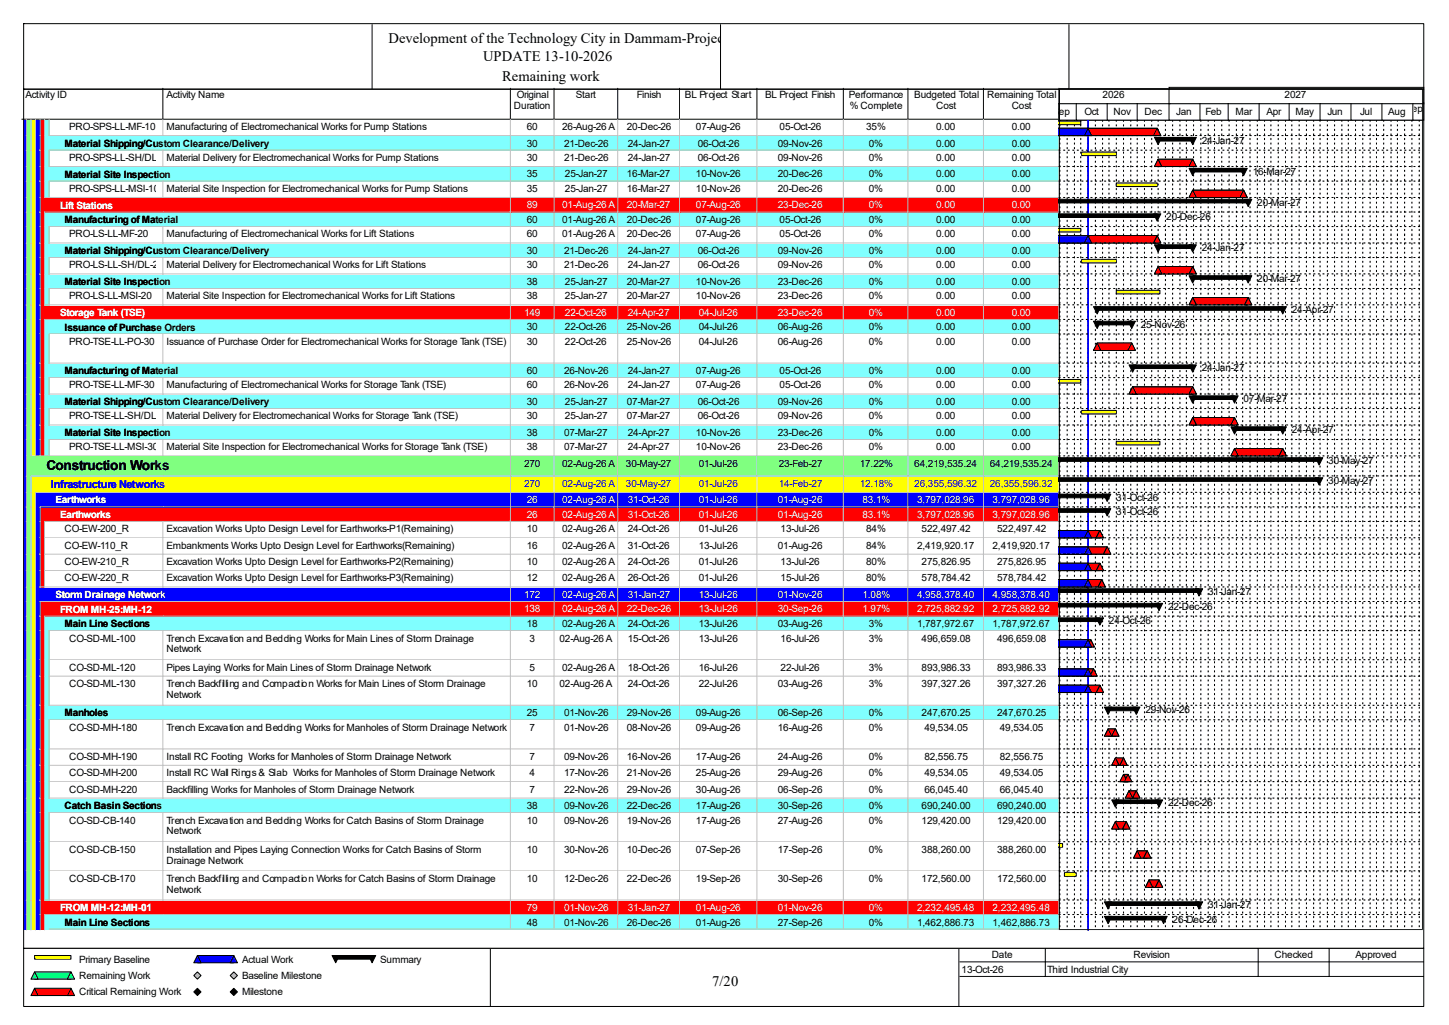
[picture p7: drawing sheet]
<svg xmlns="http://www.w3.org/2000/svg" width="420mm" height="297mm" viewBox="0 0 420 297" stroke-linecap="round" stroke-linejoin="round" font-family="sans-serif">
<defs><g id="words">
<g font-size="4.2">
<text x="112.6" y="12.4">Development of the Technology City in Dammam-Project</text>
<text x="140" y="17.7">UPDATE 13-10-2026</text>
<text x="145.5" y="23.5">Remaining work</text>
<text x="206.5" y="285.6">7/20</text>
</g>
<text font-size="4" x="13.5" y="136.3">Construction Works</text>
<text font-size="3.2" fill="#00f" x="14.8" y="141.4">Infrastructure Networks</text>
<g font-size="2.9">
<text x="7.4" y="28.4">Activity ID</text>
<text x="48.3" y="28.4">Activity Name</text>
<text x="149.8" y="28.4">Original</text>
<text x="166.9" y="28.4">Start</text>
<text x="184.6" y="28.4">Finish</text>
<text x="198.5" y="28.4">BL Project Start</text>
<text x="221.8" y="28.4">BL Project Finish</text>
<text x="246" y="28.4">Performance</text>
<text x="265" y="28.4">Budgeted Total</text>
<text x="286.1" y="28.4">Remaining Total</text>
<text x="319.6" y="28.4">2026</text>
<text x="372.3" y="28.4">2027</text>
<text x="149" y="31.6">Duration</text>
<text x="246.3" y="31.6">% Complete</text>
<text x="271.4" y="31.6">Cost</text>
<text x="293.2" y="31.6">Cost</text>
<text x="305.1" y="33.2">Sep</text>
<text x="314.3" y="33.2">Oct</text>
<text x="322.7" y="33.2">Nov</text>
<text x="331.7" y="33.2">Dec</text>
<text x="341" y="33.2">Jan</text>
<text x="349.4" y="33.2">Feb</text>
<text x="358.1" y="33.2">Mar</text>
<text x="367.1" y="33.2">Apr</text>
<text x="375.5" y="33.2">May</text>
<text x="384.7" y="33.2">Jun</text>
<text x="394.2" y="33.2">Jul</text>
<text x="402.4" y="33.2">Aug</text>
<text x="407.4" y="32.4">Sep</text>
<text x="20" y="37.7">PRO-SPS-LL-MF-10</text>
<text x="48.3" y="37.7">Manufacturing of Electromechanical Works for Pump Stations</text>
<text x="152.7" y="37.7">60</text>
<text x="162.9" y="37.7">26-Aug-26 A</text>
<text x="181.7" y="37.7">20-Dec-26</text>
<text x="201.7" y="37.7">07-Aug-26</text>
<text x="226" y="37.7">05-Oct-26</text>
<text x="251" y="37.7">35%</text>
<text x="271.4" y="37.7">0.00</text>
<text x="293.2" y="37.7">0.00</text>
<text x="348.3" y="41.7">24-Jan-27</text>
<text x="18.7" y="42.5">Material Shipping/Custom Clearance/Delivery</text>
<text x="20" y="46.7">PRO-SPS-LL-SH/DL-10</text>
<text x="48.3" y="46.7">Material Delivery for Electromechanical Works for Pump Stations</text>
<text x="152.7" y="42.5">30</text>
<text x="152.7" y="46.7">30</text>
<text x="163.5" y="42.5">21-Dec-26</text>
<text x="163.5" y="46.7">21-Dec-26</text>
<text x="181.9" y="42.5">24-Jan-27</text>
<text x="181.9" y="46.7">24-Jan-27</text>
<text x="202.3" y="42.5">06-Oct-26</text>
<text x="202.3" y="46.7">06-Oct-26</text>
<text x="225.5" y="42.5">09-Nov-26</text>
<text x="225.5" y="46.7">09-Nov-26</text>
<text x="251.8" y="42.5">0%</text>
<text x="251.8" y="46.7">0%</text>
<text x="271.4" y="42.5">0.00</text>
<text x="271.4" y="46.7">0.00</text>
<text x="293.2" y="42.5">0.00</text>
<text x="293.2" y="46.7">0.00</text>
<text x="18.7" y="51.5">Material Site Inspection</text>
<text x="152.7" y="51.4">35</text>
<text x="163.7" y="51.4">25-Jan-27</text>
<text x="181.7" y="51.4">16-Mar-27</text>
<text x="201.7" y="51.4">10-Nov-26</text>
<text x="225.5" y="51.4">20-Dec-26</text>
<text x="251.8" y="51.4">0%</text>
<text x="271.4" y="51.4">0.00</text>
<text x="293.2" y="51.4">0.00</text>
<text x="363.1" y="50.6">16-Mar-27</text>
<text x="20" y="55.6">PRO-SPS-LL-MSI-10</text>
<text x="48.3" y="55.6">Material Site Inspection for Electromechanical Works for Pump Stations</text>
<text x="152.7" y="55.6">35</text>
<text x="163.7" y="55.6">25-Jan-27</text>
<text x="181.7" y="55.6">16-Mar-27</text>
<text x="201.7" y="55.6">10-Nov-26</text>
<text x="225.5" y="55.6">20-Dec-26</text>
<text x="251.8" y="55.6">0%</text>
<text x="271.4" y="55.6">0.00</text>
<text x="293.2" y="55.6">0.00</text>
<text x="364.4" y="59.6">20-Mar-27</text>
<text x="18.7" y="64.7">Manufacturing of Material</text>
<text x="152.7" y="64.6">60</text>
<text x="162.9" y="64.6">01-Aug-26 A</text>
<text x="181.7" y="64.6">20-Dec-26</text>
<text x="201.7" y="64.6">07-Aug-26</text>
<text x="226" y="64.6">05-Oct-26</text>
<text x="251.8" y="64.6">0%</text>
<text x="271.4" y="64.6">0.00</text>
<text x="293.2" y="64.6">0.00</text>
<text x="338" y="63.8">20-Dec-26</text>
<text x="20" y="68.8">PRO-LS-LL-MF-20</text>
<text x="48.3" y="68.8">Manufacturing of Electromechanical Works for Lift Stations</text>
<text x="152.7" y="68.8">60</text>
<text x="162.9" y="68.8">01-Aug-26 A</text>
<text x="181.7" y="68.8">20-Dec-26</text>
<text x="201.7" y="68.8">07-Aug-26</text>
<text x="226" y="68.8">05-Oct-26</text>
<text x="251.8" y="68.8">0%</text>
<text x="271.4" y="68.8">0.00</text>
<text x="293.2" y="68.8">0.00</text>
<text x="18.7" y="73.7">Material Shipping/Custom Clearance/Delivery</text>
<text x="20" y="77.8">PRO-LS-LL-SH/DL-20</text>
<text x="48.3" y="77.8">Material Delivery for Electromechanical Works for Lift Stations</text>
<text x="152.7" y="73.6">30</text>
<text x="152.7" y="77.8">30</text>
<text x="163.5" y="73.6">21-Dec-26</text>
<text x="163.5" y="77.8">21-Dec-26</text>
<text x="181.9" y="73.6">24-Jan-27</text>
<text x="181.9" y="77.8">24-Jan-27</text>
<text x="202.3" y="73.6">06-Oct-26</text>
<text x="202.3" y="77.8">06-Oct-26</text>
<text x="225.5" y="73.6">09-Nov-26</text>
<text x="225.5" y="77.8">09-Nov-26</text>
<text x="251.8" y="73.6">0%</text>
<text x="251.8" y="77.8">0%</text>
<text x="271.4" y="73.6">0.00</text>
<text x="271.4" y="77.8">0.00</text>
<text x="293.2" y="73.6">0.00</text>
<text x="293.2" y="77.8">0.00</text>
<text x="348.3" y="72.8">24-Jan-27</text>
<text x="18.7" y="82.6">Material Site Inspection</text>
<text x="152.7" y="82.5">38</text>
<text x="163.7" y="82.5">25-Jan-27</text>
<text x="181.7" y="82.5">20-Mar-27</text>
<text x="201.7" y="82.5">10-Nov-26</text>
<text x="225.5" y="82.5">23-Dec-26</text>
<text x="251.8" y="82.5">0%</text>
<text x="271.4" y="82.5">0.00</text>
<text x="293.2" y="82.5">0.00</text>
<text x="364.4" y="81.7">20-Mar-27</text>
<text x="20" y="86.7">PRO-LS-LL-MSI-20</text>
<text x="48.3" y="86.7">Material Site Inspection for Electromechanical Works for Lift Stations</text>
<text x="152.7" y="86.7">38</text>
<text x="163.7" y="86.7">25-Jan-27</text>
<text x="181.7" y="86.7">20-Mar-27</text>
<text x="201.7" y="86.7">10-Nov-26</text>
<text x="225.5" y="86.7">23-Dec-26</text>
<text x="251.8" y="86.7">0%</text>
<text x="271.4" y="86.7">0.00</text>
<text x="293.2" y="86.7">0.00</text>
<text x="18.7" y="95.8">Issuance of Purchase Orders</text>
<text x="152.7" y="95.7">30</text>
<text x="163.7" y="95.7">22-Oct-26</text>
<text x="181.7" y="95.7">25-Nov-26</text>
<text x="202.5" y="95.7">04-Jul-26</text>
<text x="225.5" y="95.7">06-Aug-26</text>
<text x="251.8" y="95.7">0%</text>
<text x="271.4" y="95.7">0.00</text>
<text x="293.2" y="95.7">0.00</text>
<text x="330.7" y="94.9">25-Nov-26</text>
<text x="374.4" y="90.7">24-Apr-27</text>
<text x="20" y="99.9">PRO-TSE-LL-PO-30</text>
<text x="48.3" y="99.9">Issuance of Purchase Order for Electromechanical Works for Storage Tank (TSE)</text>
<text x="152.7" y="99.9">30</text>
<text x="163.7" y="99.9">22-Oct-26</text>
<text x="181.7" y="99.9">25-Nov-26</text>
<text x="202.5" y="99.9">04-Jul-26</text>
<text x="225.5" y="99.9">06-Aug-26</text>
<text x="251.8" y="99.9">0%</text>
<text x="271.4" y="99.9">0.00</text>
<text x="293.2" y="99.9">0.00</text>
<text x="348.3" y="107.6">24-Jan-27</text>
<text x="18.7" y="108.5">Manufacturing of Material</text>
<text x="20" y="112.6">PRO-TSE-LL-MF-30</text>
<text x="48.3" y="112.6">Manufacturing of Electromechanical Works for Storage Tank (TSE)</text>
<text x="152.7" y="108.4">60</text>
<text x="152.7" y="112.6">60</text>
<text x="163.5" y="108.4">26-Nov-26</text>
<text x="163.5" y="112.6">26-Nov-26</text>
<text x="181.9" y="108.4">24-Jan-27</text>
<text x="181.9" y="112.6">24-Jan-27</text>
<text x="201.7" y="108.4">07-Aug-26</text>
<text x="201.7" y="112.6">07-Aug-26</text>
<text x="226" y="108.4">05-Oct-26</text>
<text x="226" y="112.6">05-Oct-26</text>
<text x="251.8" y="108.4">0%</text>
<text x="251.8" y="112.6">0%</text>
<text x="271.4" y="108.4">0.00</text>
<text x="271.4" y="112.6">0.00</text>
<text x="293.2" y="108.4">0.00</text>
<text x="293.2" y="112.6">0.00</text>
<text x="18.7" y="117.4">Material Shipping/Custom Clearance/Delivery</text>
<text x="152.7" y="117.3">30</text>
<text x="163.7" y="117.3">25-Jan-27</text>
<text x="181.7" y="117.3">07-Mar-27</text>
<text x="202.3" y="117.3">06-Oct-26</text>
<text x="225.5" y="117.3">09-Nov-26</text>
<text x="251.8" y="117.3">0%</text>
<text x="271.4" y="117.3">0.00</text>
<text x="293.2" y="117.3">0.00</text>
<text x="360.5" y="116.5">07-Mar-27</text>
<text x="20" y="121.5">PRO-TSE-LL-SH/DL-30Material Delivery for Electromechanical Works for Storage Tank (TSE)</text>
<text x="152.7" y="121.5">30</text>
<text x="163.7" y="121.5">25-Jan-27</text>
<text x="181.7" y="121.5">07-Mar-27</text>
<text x="202.3" y="121.5">06-Oct-26</text>
<text x="225.5" y="121.5">09-Nov-26</text>
<text x="251.8" y="121.5">0%</text>
<text x="271.4" y="121.5">0.00</text>
<text x="293.2" y="121.5">0.00</text>
<text x="374.4" y="125.5">24-Apr-27</text>
<text x="18.7" y="126.4">Material Site Inspection</text>
<text x="20" y="130.5">PRO-TSE-LL-MSI-30</text>
<text x="48.3" y="130.5">Material Site Inspection for Electromechanical Works for Storage Tank (TSE)</text>
<text x="152.7" y="126.3">38</text>
<text x="152.7" y="130.5">38</text>
<text x="163.5" y="126.3">07-Mar-27</text>
<text x="163.5" y="130.5">07-Mar-27</text>
<text x="181.9" y="126.3">24-Apr-27</text>
<text x="181.9" y="130.5">24-Apr-27</text>
<text x="201.7" y="126.3">10-Nov-26</text>
<text x="201.7" y="130.5">10-Nov-26</text>
<text x="225.5" y="126.3">23-Dec-26</text>
<text x="225.5" y="130.5">23-Dec-26</text>
<text x="251.8" y="126.3">0%</text>
<text x="251.8" y="130.5">0%</text>
<text x="271.4" y="126.3">0.00</text>
<text x="271.4" y="130.5">0.00</text>
<text x="293.2" y="126.3">0.00</text>
<text x="293.2" y="130.5">0.00</text>
<text x="151.9" y="135.3">270</text>
<text x="162.9" y="135.3">02-Aug-26 A</text>
<text x="181.4" y="135.3">30-May-27</text>
<text x="202.5" y="135.3">01-Jul-26</text>
<text x="225.7" y="135.3">23-Feb-27</text>
<text x="249.2" y="135.3">17.22%</text>
<text x="265" y="135.3">64,219,535.24</text>
<text x="286.9" y="135.3">64,219,535.24</text>
<text x="385" y="134.5">30-May-27</text>
<text x="385" y="140.3">30-May-27</text>
<text x="323.6" y="145">31-Oct-26</text>
<text x="323.6" y="149.2">31-Oct-26</text>
<text x="18.7" y="154.3">CO-EW-200_R</text>
<text x="48.3" y="154.3">Excavation Works Upto Design Level for Earthworks-P1(Remaining)</text>
<text x="152.7" y="154.3">10</text>
<text x="162.9" y="154.3">02-Aug-26 A</text>
<text x="181.9" y="154.3">24-Oct-26</text>
<text x="202.5" y="154.3">01-Jul-26</text>
<text x="226.2" y="154.3">13-Jul-26</text>
<text x="251" y="154.3">84%</text>
<text x="267.1" y="154.3">522,497.42</text>
<text x="289" y="154.3">522,497.42</text>
<text x="18.7" y="159">CO-EW-110_R</text>
<text x="48.3" y="159">Embankments Works Upto Design Level for Earthworks(Remaining)</text>
<text x="152.7" y="159">16</text>
<text x="162.9" y="159">02-Aug-26 A</text>
<text x="181.9" y="159">31-Oct-26</text>
<text x="202.5" y="159">13-Jul-26</text>
<text x="225.5" y="159">01-Aug-26</text>
<text x="251" y="159">84%</text>
<text x="265.8" y="159">2,419,920.17</text>
<text x="287.7" y="159">2,419,920.17</text>
<text x="18.7" y="163.7">CO-EW-210_R</text>
<text x="48.3" y="163.7">Excavation Works Upto Design Level for Earthworks-P2(Remaining)</text>
<text x="152.7" y="163.7">10</text>
<text x="162.9" y="163.7">02-Aug-26 A</text>
<text x="181.9" y="163.7">24-Oct-26</text>
<text x="202.5" y="163.7">01-Jul-26</text>
<text x="226.2" y="163.7">13-Jul-26</text>
<text x="251" y="163.7">80%</text>
<text x="267.1" y="163.7">275,826.95</text>
<text x="289" y="163.7">275,826.95</text>
<text x="18.7" y="168.5">CO-EW-220_R</text>
<text x="48.3" y="168.5">Excavation Works Upto Design Level for Earthworks-P3(Remaining)</text>
<text x="152.7" y="168.5">12</text>
<text x="162.9" y="168.5">02-Aug-26 A</text>
<text x="181.9" y="168.5">26-Oct-26</text>
<text x="202.5" y="168.5">01-Jul-26</text>
<text x="226.2" y="168.5">15-Jul-26</text>
<text x="251" y="168.5">80%</text>
<text x="267.1" y="168.5">578,784.42</text>
<text x="289" y="168.5">578,784.42</text>
<text x="350.2" y="172.4">31-Jan-27</text>
<text x="338.6" y="176.7">22-Dec-26</text>
<text x="18.7" y="181.7">Main Line Sections</text>
<text x="20" y="185.9">CO-SD-ML-100</text>
<text x="48.3" y="185.9">Trench Excavation and Bedding Works for Main Lines of Storm Drainage</text>
<text x="152.7" y="181.7">18</text>
<text x="153.5" y="185.9">3</text>
<text x="162.2" y="185.9">02-Aug-26 A</text>
<text x="162.9" y="181.7">02-Aug-26 A</text>
<text x="181.9" y="181.7">24-Oct-26</text>
<text x="181.9" y="185.9">15-Oct-26</text>
<text x="202.5" y="181.7">13-Jul-26</text>
<text x="202.5" y="185.9">13-Jul-26</text>
<text x="225.5" y="181.7">03-Aug-26</text>
<text x="226.2" y="185.9">16-Jul-26</text>
<text x="251.8" y="181.7">3%</text>
<text x="251.8" y="185.9">3%</text>
<text x="265.8" y="181.7">1,787,972.67</text>
<text x="267.1" y="185.9">496,659.08</text>
<text x="287.7" y="181.7">1,787,972.67</text>
<text x="289" y="185.9">496,659.08</text>
<text x="321.4" y="180.9">24-Oct-26</text>
<text x="48.3" y="189.1">Network</text>
<text x="20" y="194.3">CO-SD-ML-120</text>
<text x="48.3" y="194.3">Pipes Laying Works for Main Lines of Storm Drainage Network</text>
<text x="153.5" y="194.3">5</text>
<text x="162.9" y="194.3">02-Aug-26 A</text>
<text x="181.9" y="194.3">18-Oct-26</text>
<text x="202.5" y="194.3">16-Jul-26</text>
<text x="226.2" y="194.3">22-Jul-26</text>
<text x="251.8" y="194.3">3%</text>
<text x="267.1" y="194.3">893,986.33</text>
<text x="289" y="194.3">893,986.33</text>
<text x="20" y="199.1">CO-SD-ML-130</text>
<text x="48.3" y="199.1">Trench Backfilling and Compaction Works for Main Lines of Storm Drainage</text>
<text x="48.3" y="202.2">Network</text>
<text x="152.7" y="199.1">10</text>
<text x="162.2" y="199.1">02-Aug-26 A</text>
<text x="181.9" y="199.1">24-Oct-26</text>
<text x="202.5" y="199.1">22-Jul-26</text>
<text x="225.5" y="199.1">03-Aug-26</text>
<text x="251.8" y="199.1">3%</text>
<text x="267.1" y="199.1">397,327.26</text>
<text x="289" y="199.1">397,327.26</text>
<text x="18.7" y="207.6">Manholes</text>
<text x="152.7" y="207.5">25</text>
<text x="163.5" y="207.5">01-Nov-26</text>
<text x="181.7" y="207.5">29-Nov-26</text>
<text x="201.7" y="207.5">09-Aug-26</text>
<text x="225.5" y="207.5">06-Sep-26</text>
<text x="251.8" y="207.5">0%</text>
<text x="267.1" y="207.5">247,670.25</text>
<text x="289" y="207.5">247,670.25</text>
<text x="332" y="206.7">29-Nov-26</text>
<text x="20" y="211.8">CO-SD-MH-180</text>
<text x="48.3" y="211.8">Trench Excavation and Bedding Works for Manholes of Storm Drainage Network</text>
<text x="153.5" y="211.8">7</text>
<text x="163.5" y="211.8">01-Nov-26</text>
<text x="181.7" y="211.8">08-Nov-26</text>
<text x="201.7" y="211.8">09-Aug-26</text>
<text x="225.5" y="211.8">16-Aug-26</text>
<text x="251.8" y="211.8">0%</text>
<text x="267.9" y="211.8">49,534.05</text>
<text x="289.8" y="211.8">49,534.05</text>
<text x="20" y="220.2">CO-SD-MH-190</text>
<text x="48.3" y="220.2">Install RC Footing Works for Manholes of Storm Drainage Network</text>
<text x="153.5" y="220.2">7</text>
<text x="163.5" y="220.2">09-Nov-26</text>
<text x="181.7" y="220.2">16-Nov-26</text>
<text x="201.7" y="220.2">17-Aug-26</text>
<text x="225.5" y="220.2">24-Aug-26</text>
<text x="251.8" y="220.2">0%</text>
<text x="267.9" y="220.2">82,556.75</text>
<text x="289.8" y="220.2">82,556.75</text>
<text x="20" y="224.9">CO-SD-MH-200</text>
<text x="48.3" y="224.9">Install RC Wall Rings &amp; Slab Works for Manholes of Storm Drainage Network</text>
<text x="153.5" y="224.9">4</text>
<text x="163.5" y="224.9">17-Nov-26</text>
<text x="181.7" y="224.9">21-Nov-26</text>
<text x="201.7" y="224.9">25-Aug-26</text>
<text x="225.5" y="224.9">29-Aug-26</text>
<text x="251.8" y="224.9">0%</text>
<text x="267.9" y="224.9">49,534.05</text>
<text x="289.8" y="224.9">49,534.05</text>
<text x="20" y="229.7">CO-SD-MH-220</text>
<text x="48.3" y="229.7">Backfilling Works for Manholes of Storm Drainage Network</text>
<text x="153.5" y="229.7">7</text>
<text x="163.5" y="229.7">22-Nov-26</text>
<text x="181.7" y="229.7">29-Nov-26</text>
<text x="201.7" y="229.7">30-Aug-26</text>
<text x="225.5" y="229.7">06-Sep-26</text>
<text x="251.8" y="229.7">0%</text>
<text x="267.9" y="229.7">66,045.40</text>
<text x="289.8" y="229.7">66,045.40</text>
<text x="338.6" y="233.6">22-Dec-26</text>
<text x="18.7" y="234.5">Catch Basin Sections</text>
<text x="20" y="238.6">CO-SD-CB-140</text>
<text x="48.3" y="238.6">Trench Excavation and Bedding Works for Catch Basins of Storm Drainage</text>
<text x="152.7" y="234.4">38</text>
<text x="152.7" y="238.6">10</text>
<text x="163.5" y="234.4">09-Nov-26</text>
<text x="163.5" y="238.6">09-Nov-26</text>
<text x="181.7" y="234.4">22-Dec-26</text>
<text x="181.7" y="238.6">19-Nov-26</text>
<text x="201.7" y="234.4">17-Aug-26</text>
<text x="201.7" y="238.6">17-Aug-26</text>
<text x="225.5" y="234.4">30-Sep-26</text>
<text x="225.5" y="238.6">27-Aug-26</text>
<text x="251.8" y="234.4">0%</text>
<text x="251.8" y="238.6">0%</text>
<text x="267.1" y="234.4">690,240.00</text>
<text x="267.1" y="238.6">129,420.00</text>
<text x="289" y="234.4">690,240.00</text>
<text x="289" y="238.6">129,420.00</text>
<text x="48.3" y="241.8">Network</text>
<text x="20" y="247.1">CO-SD-CB-150</text>
<text x="48.3" y="247.1">Installation and Pipes Laying Connection Works for Catch Basins of Storm</text>
<text x="48.3" y="250.2">Drainage Network</text>
<text x="152.7" y="247.1">10</text>
<text x="163.5" y="247.1">30-Nov-26</text>
<text x="181.7" y="247.1">10-Dec-26</text>
<text x="201.7" y="247.1">07-Sep-26</text>
<text x="225.5" y="247.1">17-Sep-26</text>
<text x="251.8" y="247.1">0%</text>
<text x="267.1" y="247.1">388,260.00</text>
<text x="289" y="247.1">388,260.00</text>
<text x="20" y="255.5">CO-SD-CB-170</text>
<text x="48.3" y="255.5">Trench Backfilling and Compaction Works for Catch Basins of Storm Drainage</text>
<text x="152.7" y="255.5">10</text>
<text x="163.5" y="255.5">12-Dec-26</text>
<text x="181.7" y="255.5">22-Dec-26</text>
<text x="201.7" y="255.5">19-Sep-26</text>
<text x="225.5" y="255.5">30-Sep-26</text>
<text x="251.8" y="255.5">0%</text>
<text x="267.1" y="255.5">172,560.00</text>
<text x="289" y="255.5">172,560.00</text>
<text x="48.3" y="258.7">Network</text>
<text x="350.2" y="263.1">31-Jan-27</text>
<text x="18.7" y="268.3">Main Line Sections</text>
<text x="152.7" y="268.2">48</text>
<text x="163.5" y="268.2">01-Nov-26</text>
<text x="181.7" y="268.2">26-Dec-26</text>
<text x="201.7" y="268.2">01-Aug-26</text>
<text x="225.5" y="268.2">27-Sep-26</text>
<text x="251.8" y="268.2">0%</text>
<text x="265.8" y="268.2">1,462,886.73</text>
<text x="287.7" y="268.2">1,462,886.73</text>
<text x="339.9" y="267.4">26-Dec-26</text>
<text x="22.9" y="279">Primary Baseline</text>
<text x="70.1" y="279">Actual Work</text>
<text x="110.2" y="279">Summary</text>
<text x="278.7" y="281.9">13-Oct-26</text>
<text x="287.4" y="277.7">Date</text>
<text x="303.5" y="281.9">Third Industrial City</text>
<text x="328.5" y="277.7">Revision</text>
<text x="369.4" y="277.7">Checked</text>
<text x="392.9" y="277.7">Approved</text>
<text x="22.9" y="283.7">Remaining Work</text>
<text x="70.1" y="283.7">Baseline Milestone</text>
<text x="22.9" y="288.5">Critical Remaining Work</text>
<text x="70.1" y="288.5">Milestone</text>
</g>
<g font-size="2.9" fill="#fff">
<text x="17.4" y="60.5">Lift Stations</text>
<text x="152.7" y="60.4">89</text>
<text x="162.9" y="60.4">01-Aug-26 A</text>
<text x="181.7" y="60.4">20-Mar-27</text>
<text x="201.7" y="60.4">07-Aug-26</text>
<text x="225.5" y="60.4">23-Dec-26</text>
<text x="251.8" y="60.4">0%</text>
<text x="271.4" y="60.4">0.00</text>
<text x="293.2" y="60.4">0.00</text>
<text x="17.4" y="91.6">Storage Tank (TSE)</text>
<text x="151.9" y="91.5">149</text>
<text x="163.7" y="91.5">22-Oct-26</text>
<text x="181.9" y="91.5">24-Apr-27</text>
<text x="202.5" y="91.5">04-Jul-26</text>
<text x="225.5" y="91.5">23-Dec-26</text>
<text x="251.8" y="91.5">0%</text>
<text x="271.4" y="91.5">0.00</text>
<text x="293.2" y="91.5">0.00</text>
<text x="16.1" y="145.9">Earthworks</text>
<text x="152.7" y="145.8">26</text>
<text x="162.9" y="145.8">02-Aug-26 A</text>
<text x="181.9" y="145.8">31-Oct-26</text>
<text x="202.5" y="145.8">01-Jul-26</text>
<text x="225.5" y="145.8">01-Aug-26</text>
<text x="250" y="145.8">83.1%</text>
<text x="265.8" y="145.8">3,797,028.96</text>
<text x="287.7" y="145.8">3,797,028.96</text>
<text x="17.4" y="150.1">Earthworks</text>
<text x="152.7" y="150">26</text>
<text x="162.9" y="150">02-Aug-26 A</text>
<text x="181.9" y="150">31-Oct-26</text>
<text x="202.5" y="150">01-Jul-26</text>
<text x="225.5" y="150">01-Aug-26</text>
<text x="250" y="150">83.1%</text>
<text x="265.8" y="150">3,797,028.96</text>
<text x="287.7" y="150">3,797,028.96</text>
<text x="16.1" y="173.3">Storm Drainage Network</text>
<text x="151.9" y="173.2">172</text>
<text x="162.9" y="173.2">02-Aug-26 A</text>
<text x="181.9" y="173.2">31-Jan-27</text>
<text x="202.5" y="173.2">13-Jul-26</text>
<text x="225.5" y="173.2">01-Nov-26</text>
<text x="250" y="173.2">1.08%</text>
<text x="265.8" y="173.2">4,958,378.40</text>
<text x="287.7" y="173.2">4,958,378.40</text>
<text x="17.4" y="177.5">FROM MH-25:MH-12</text>
<text x="151.9" y="177.5">138</text>
<text x="162.9" y="177.5">02-Aug-26 A</text>
<text x="181.7" y="177.5">22-Dec-26</text>
<text x="202.5" y="177.5">13-Jul-26</text>
<text x="225.5" y="177.5">30-Sep-26</text>
<text x="250" y="177.5">1.97%</text>
<text x="265.8" y="177.5">2,725,882.92</text>
<text x="287.7" y="177.5">2,725,882.92</text>
<text x="152.7" y="263.9">79</text>
<text x="163.5" y="263.9">01-Nov-26</text>
<text x="181.9" y="263.9">31-Jan-27</text>
<text x="201.7" y="263.9">01-Aug-26</text>
<text x="225.5" y="263.9">01-Nov-26</text>
<text x="251.8" y="263.9">0%</text>
<text x="265.8" y="263.9">2,232,495.48</text>
<text x="287.7" y="263.9">2,232,495.48</text>
<text x="17.4" y="264">FROM MH-12:MH-01</text>
</g>
<g font-size="2.9" fill="#00f">
<text x="151.9" y="141.1">270</text>
<text x="162.9" y="141.1">02-Aug-26 A</text>
<text x="181.4" y="141.1">30-May-27</text>
<text x="202.5" y="141.1">01-Jul-26</text>
<text x="225.7" y="141.1">14-Feb-27</text>
<text x="249.2" y="141.1">12.18%</text>
<text x="265" y="141.1">26,355,596.32</text>
<text x="286.9" y="141.1">26,355,596.32</text>
</g>
</g></defs>
<path d="M47.2 25.6v8.9h-40.9" fill="none" stroke="#000" stroke-width=".29"/>
<path d="M47.5 25.6h100.7v9.2h-100.7z" fill="#fff"/>
<path d="M147.9 25.6v8.9h-100.7" fill="none" stroke="#000" stroke-width=".29"/>
<path d="M148.2 25.6h12.7v9.2h-12.7z" fill="#fff"/>
<path d="M160.6 25.6v8.9h-12.7" fill="none" stroke="#000" stroke-width=".29"/>
<path d="M160.9 25.6h18.4v9.2h-18.4z" fill="#fff"/>
<path d="M179 25.6v8.9h-18.4" fill="none" stroke="#000" stroke-width=".29"/>
<path d="M179.3 25.6h17.9v9.2h-17.9z" fill="#fff"/>
<path d="M197 25.6v8.9h-18" fill="none" stroke="#000" stroke-width=".29"/>
<path d="M197.2 25.6h22.5v9.2h-22.5z" fill="#fff"/>
<path d="M219.4 25.6v8.9h-22.4" fill="none" stroke="#000" stroke-width=".29"/>
<path d="M219.7 25.6h25v9.2h-25z" fill="#fff"/>
<path d="M244.4 25.6v8.9h-25" fill="none" stroke="#000" stroke-width=".29"/>
<path d="M244.7 25.6h18.7v9.2h-18.7z" fill="#fff"/>
<path d="M263.2 25.6v8.9h-18.8" fill="none" stroke="#000" stroke-width=".29"/>
<path d="M263.4 25.6h21.9v9.2h-21.9z" fill="#fff"/>
<path d="M285 25.6v8.9h-21.8" fill="none" stroke="#000" stroke-width=".29"/>
<path d="M285.3 25.6h21.9v9.2h-21.9z" fill="#fff"/>
<path d="M306.9 25.6v8.9h-21.9" fill="none" stroke="#000" stroke-width=".29"/>
<path d="M6.6 34.8h1.3v4.7h-1.3z" fill="#00f"/>
<path d="M7.6 34.5v5.1" fill="none" stroke="#c0c0c0" stroke-width=".29"/>
<path d="M7.9 34.8h1.3v4.7h-1.3z" fill="#80ff80"/>
<path d="M9 34.5v5.1" fill="none" stroke="#c0c0c0" stroke-width=".29"/>
<path d="M9.2 34.8h1.3v4.7h-1.3z" fill="#ff0"/>
<path d="M10.3 34.5v5.1" fill="none" stroke="#c0c0c0" stroke-width=".29"/>
<path d="M10.5 34.8h1.4v4.7h-1.4z" fill="#00f"/>
<path d="M11.6 34.5v5.1" fill="none" stroke="#c0c0c0" stroke-width=".29"/>
<path d="M11.9 34.8h1.3v4.7h-1.3z" fill="#f00"/>
<path d="M12.9 34.5v5.1" fill="none" stroke="#c0c0c0" stroke-width=".29"/>
<path d="M13.2 34.8h1.3v4.7h-1.3z" fill="#80ffff"/>
<path d="M14.2 34.5v5.1" fill="none" stroke="#c0c0c0" stroke-width=".29"/>
<path d="M14.5 34.8h33v4.7h-33z" fill="#fff"/>
<path d="M14.2 39.3h33.3M47.2 34.5v5.1" fill="none" stroke="#c0c0c0" stroke-width=".29"/>
<path d="M47.5 34.8h100.7v4.7h-100.7z" fill="#fff"/>
<path d="M147.9 34.5v4.8h-100.4" fill="none" stroke="#c0c0c0" stroke-width=".29"/>
<path d="M148.2 34.8h12.7v4.7h-12.7z" fill="#fff"/>
<path d="M160.6 34.5v4.8h-12.4" fill="none" stroke="#c0c0c0" stroke-width=".29"/>
<path d="M160.9 34.8h18.4v4.7h-18.4z" fill="#fff"/>
<path d="M179 34.5v4.8h-18.1" fill="none" stroke="#c0c0c0" stroke-width=".29"/>
<path d="M179.3 34.8h17.9v4.7h-17.9z" fill="#fff"/>
<path d="M197 34.5v4.8h-17.7" fill="none" stroke="#c0c0c0" stroke-width=".29"/>
<path d="M197.2 34.8h22.5v4.7h-22.5z" fill="#fff"/>
<path d="M219.4 34.5v4.8h-22.2" fill="none" stroke="#c0c0c0" stroke-width=".29"/>
<path d="M219.7 34.8h25v4.7h-25z" fill="#fff"/>
<path d="M244.4 34.5v4.8h-24.7" fill="none" stroke="#c0c0c0" stroke-width=".29"/>
<path d="M244.7 34.8h18.7v4.7h-18.7z" fill="#fff"/>
<path d="M263.2 34.5v4.8h-18.5" fill="none" stroke="#c0c0c0" stroke-width=".29"/>
<path d="M263.4 34.8h21.9v4.7h-21.9z" fill="#fff"/>
<path d="M285 34.5v4.8h-21.6" fill="none" stroke="#c0c0c0" stroke-width=".29"/>
<path d="M285.3 34.8h21.9v4.7h-21.9z" fill="#fff"/>
<path d="M306.9 34.5v4.8h-21.6" fill="none" stroke="#c0c0c0" stroke-width=".29"/>
<path d="M6.6 39.5h1.3v4.3h-1.3z" fill="#00f"/>
<path d="M7.6 39.3v4.5" fill="none" stroke="#c0c0c0" stroke-width=".29"/>
<path d="M7.9 39.5h1.3v4.3h-1.3z" fill="#80ff80"/>
<path d="M9 39.3v4.5" fill="none" stroke="#c0c0c0" stroke-width=".29"/>
<path d="M9.2 39.5h1.3v4.3h-1.3z" fill="#ff0"/>
<path d="M10.3 39.3v4.5" fill="none" stroke="#c0c0c0" stroke-width=".29"/>
<path d="M10.5 39.5h1.4v4.3h-1.4z" fill="#00f"/>
<path d="M11.6 39.3v4.5" fill="none" stroke="#c0c0c0" stroke-width=".29"/>
<path d="M11.9 39.5h1.3v4.3h-1.3z" fill="#f00"/>
<path d="M12.9 39.3v4.5" fill="none" stroke="#c0c0c0" stroke-width=".29"/>
<path d="M13.2 39.5h34.3v4.3h-34.3z" fill="#80ffff"/>
<path d="M14.2 43.5h33.3" fill="none" stroke="#c0c0c0" stroke-width=".29"/>
<path d="M47.5 39.5h100.7v4.3h-100.7z" fill="#80ffff"/>
<path d="M147.9 39.3v4.2h-100.4" fill="none" stroke="#c0c0c0" stroke-width=".29"/>
<path d="M148.2 39.5h12.7v4.3h-12.7z" fill="#80ffff"/>
<path d="M160.6 39.3v4.2h-12.4" fill="none" stroke="#c0c0c0" stroke-width=".29"/>
<path d="M160.9 39.5h18.4v4.3h-18.4z" fill="#80ffff"/>
<path d="M179 39.3v4.2h-18.1" fill="none" stroke="#c0c0c0" stroke-width=".29"/>
<path d="M179.3 39.5h17.9v4.3h-17.9z" fill="#80ffff"/>
<path d="M197 39.3v4.2h-17.7" fill="none" stroke="#c0c0c0" stroke-width=".29"/>
<path d="M197.2 39.5h22.5v4.3h-22.5z" fill="#80ffff"/>
<path d="M219.4 39.3v4.2h-22.2" fill="none" stroke="#c0c0c0" stroke-width=".29"/>
<path d="M219.7 39.5h25v4.3h-25z" fill="#80ffff"/>
<path d="M244.4 39.3v4.2h-24.7" fill="none" stroke="#c0c0c0" stroke-width=".29"/>
<path d="M244.7 39.5h18.7v4.3h-18.7z" fill="#80ffff"/>
<path d="M263.2 39.3v4.2h-18.5" fill="none" stroke="#c0c0c0" stroke-width=".29"/>
<path d="M263.4 39.5h21.9v4.3h-21.9z" fill="#80ffff"/>
<path d="M285 39.3v4.2h-21.6" fill="none" stroke="#c0c0c0" stroke-width=".29"/>
<path d="M285.3 39.5h21.9v4.3h-21.9z" fill="#80ffff"/>
<path d="M306.9 39.3v4.2h-21.6" fill="none" stroke="#c0c0c0" stroke-width=".29"/>
<path d="M6.6 43.8h1.3v4.7h-1.3z" fill="#00f"/>
<path d="M7.6 43.5v5" fill="none" stroke="#c0c0c0" stroke-width=".29"/>
<path d="M7.9 43.8h1.3v4.7h-1.3z" fill="#80ff80"/>
<path d="M9 43.5v5" fill="none" stroke="#c0c0c0" stroke-width=".29"/>
<path d="M9.2 43.8h1.3v4.7h-1.3z" fill="#ff0"/>
<path d="M10.3 43.5v5" fill="none" stroke="#c0c0c0" stroke-width=".29"/>
<path d="M10.5 43.8h1.4v4.7h-1.4z" fill="#00f"/>
<path d="M11.6 43.5v5" fill="none" stroke="#c0c0c0" stroke-width=".29"/>
<path d="M11.9 43.8h1.3v4.7h-1.3z" fill="#f00"/>
<path d="M12.9 43.5v5" fill="none" stroke="#c0c0c0" stroke-width=".29"/>
<path d="M13.2 43.8h1.3v4.7h-1.3z" fill="#80ffff"/>
<path d="M14.2 43.5v5" fill="none" stroke="#c0c0c0" stroke-width=".29"/>
<path d="M14.5 43.8h33v4.7h-33z" fill="#fff"/>
<path d="M14.2 48.3h33.3M47.2 43.5v5" fill="none" stroke="#c0c0c0" stroke-width=".29"/>
<path d="M47.5 43.8h100.7v4.7h-100.7z" fill="#fff"/>
<path d="M147.9 43.5v4.8h-100.4" fill="none" stroke="#c0c0c0" stroke-width=".29"/>
<path d="M148.2 43.8h12.7v4.7h-12.7z" fill="#fff"/>
<path d="M160.6 43.5v4.8h-12.4" fill="none" stroke="#c0c0c0" stroke-width=".29"/>
<path d="M160.9 43.8h18.4v4.7h-18.4z" fill="#fff"/>
<path d="M179 43.5v4.8h-18.1" fill="none" stroke="#c0c0c0" stroke-width=".29"/>
<path d="M179.3 43.8h17.9v4.7h-17.9z" fill="#fff"/>
<path d="M197 43.5v4.8h-17.7" fill="none" stroke="#c0c0c0" stroke-width=".29"/>
<path d="M197.2 43.8h22.5v4.7h-22.5z" fill="#fff"/>
<path d="M219.4 43.5v4.8h-22.2" fill="none" stroke="#c0c0c0" stroke-width=".29"/>
<path d="M219.7 43.8h25v4.7h-25z" fill="#fff"/>
<path d="M244.4 43.5v4.8h-24.7" fill="none" stroke="#c0c0c0" stroke-width=".29"/>
<path d="M244.7 43.8h18.7v4.7h-18.7z" fill="#fff"/>
<path d="M263.2 43.5v4.8h-18.5" fill="none" stroke="#c0c0c0" stroke-width=".29"/>
<path d="M263.4 43.8h21.9v4.7h-21.9z" fill="#fff"/>
<path d="M285 43.5v4.8h-21.6" fill="none" stroke="#c0c0c0" stroke-width=".29"/>
<path d="M285.3 43.8h21.9v4.7h-21.9z" fill="#fff"/>
<path d="M306.9 43.5v4.8h-21.6" fill="none" stroke="#c0c0c0" stroke-width=".29"/>
<path d="M6.6 48.5h1.3v4.2h-1.3z" fill="#00f"/>
<path d="M7.6 48.3v4.4" fill="none" stroke="#c0c0c0" stroke-width=".29"/>
<path d="M7.9 48.5h1.3v4.2h-1.3z" fill="#80ff80"/>
<path d="M9 48.3v4.4" fill="none" stroke="#c0c0c0" stroke-width=".29"/>
<path d="M9.2 48.5h1.3v4.2h-1.3z" fill="#ff0"/>
<path d="M10.3 48.3v4.4" fill="none" stroke="#c0c0c0" stroke-width=".29"/>
<path d="M10.5 48.5h1.4v4.2h-1.4z" fill="#00f"/>
<path d="M11.6 48.3v4.4" fill="none" stroke="#c0c0c0" stroke-width=".29"/>
<path d="M11.9 48.5h1.3v4.2h-1.3z" fill="#f00"/>
<path d="M12.9 48.3v4.4" fill="none" stroke="#c0c0c0" stroke-width=".29"/>
<path d="M13.2 48.5h34.3v4.2h-34.3z" fill="#80ffff"/>
<path d="M14.2 52.5h33.3" fill="none" stroke="#c0c0c0" stroke-width=".29"/>
<path d="M47.5 48.5h100.7v4.2h-100.7z" fill="#80ffff"/>
<path d="M147.9 48.3v4.2h-100.4" fill="none" stroke="#c0c0c0" stroke-width=".29"/>
<path d="M148.2 48.5h12.7v4.2h-12.7z" fill="#80ffff"/>
<path d="M160.6 48.3v4.2h-12.4" fill="none" stroke="#c0c0c0" stroke-width=".29"/>
<path d="M160.9 48.5h18.4v4.2h-18.4z" fill="#80ffff"/>
<path d="M179 48.3v4.2h-18.1" fill="none" stroke="#c0c0c0" stroke-width=".29"/>
<path d="M179.3 48.5h17.9v4.2h-17.9z" fill="#80ffff"/>
<path d="M197 48.3v4.2h-17.7" fill="none" stroke="#c0c0c0" stroke-width=".29"/>
<path d="M197.2 48.5h22.5v4.2h-22.5z" fill="#80ffff"/>
<path d="M219.4 48.3v4.2h-22.2" fill="none" stroke="#c0c0c0" stroke-width=".29"/>
<path d="M219.7 48.5h25v4.2h-25z" fill="#80ffff"/>
<path d="M244.4 48.3v4.2h-24.7" fill="none" stroke="#c0c0c0" stroke-width=".29"/>
<path d="M244.7 48.5h18.7v4.2h-18.7z" fill="#80ffff"/>
<path d="M263.2 48.3v4.2h-18.5" fill="none" stroke="#c0c0c0" stroke-width=".29"/>
<path d="M263.4 48.5h21.9v4.2h-21.9z" fill="#80ffff"/>
<path d="M285 48.3v4.2h-21.6" fill="none" stroke="#c0c0c0" stroke-width=".29"/>
<path d="M285.3 48.5h21.9v4.2h-21.9z" fill="#80ffff"/>
<path d="M306.9 48.3v4.2h-21.6" fill="none" stroke="#c0c0c0" stroke-width=".29"/>
<path d="M6.6 52.7h1.3v4.8h-1.3z" fill="#00f"/>
<path d="M7.6 52.5v5" fill="none" stroke="#c0c0c0" stroke-width=".29"/>
<path d="M7.9 52.7h1.3v4.8h-1.3z" fill="#80ff80"/>
<path d="M9 52.5v5" fill="none" stroke="#c0c0c0" stroke-width=".29"/>
<path d="M9.2 52.7h1.3v4.8h-1.3z" fill="#ff0"/>
<path d="M10.3 52.5v5" fill="none" stroke="#c0c0c0" stroke-width=".29"/>
<path d="M10.5 52.7h1.4v4.8h-1.4z" fill="#00f"/>
<path d="M11.6 52.5v5" fill="none" stroke="#c0c0c0" stroke-width=".29"/>
<path d="M11.9 52.7h1.3v4.8h-1.3z" fill="#f00"/>
<path d="M12.9 52.5v5" fill="none" stroke="#c0c0c0" stroke-width=".29"/>
<path d="M13.2 52.7h1.3v4.8h-1.3z" fill="#80ffff"/>
<path d="M12.9 57.2h1.6M14.2 52.5v5" fill="none" stroke="#c0c0c0" stroke-width=".29"/>
<path d="M14.5 52.7h33v4.8h-33z" fill="#fff"/>
<path d="M14.2 57.2h33.3M47.2 52.5v5" fill="none" stroke="#c0c0c0" stroke-width=".29"/>
<path d="M47.5 52.7h100.7v4.8h-100.7z" fill="#fff"/>
<path d="M147.9 52.5v4.7h-100.4" fill="none" stroke="#c0c0c0" stroke-width=".29"/>
<path d="M148.2 52.7h12.7v4.8h-12.7z" fill="#fff"/>
<path d="M160.6 52.5v4.7h-12.4" fill="none" stroke="#c0c0c0" stroke-width=".29"/>
<path d="M160.9 52.7h18.4v4.8h-18.4z" fill="#fff"/>
<path d="M179 52.5v4.7h-18.1" fill="none" stroke="#c0c0c0" stroke-width=".29"/>
<path d="M179.3 52.7h17.9v4.8h-17.9z" fill="#fff"/>
<path d="M197 52.5v4.7h-17.7" fill="none" stroke="#c0c0c0" stroke-width=".29"/>
<path d="M197.2 52.7h22.5v4.8h-22.5z" fill="#fff"/>
<path d="M219.4 52.5v4.7h-22.2" fill="none" stroke="#c0c0c0" stroke-width=".29"/>
<path d="M219.7 52.7h25v4.8h-25z" fill="#fff"/>
<path d="M244.4 52.5v4.7h-24.7" fill="none" stroke="#c0c0c0" stroke-width=".29"/>
<path d="M244.7 52.7h18.7v4.8h-18.7z" fill="#fff"/>
<path d="M263.2 52.5v4.7h-18.5" fill="none" stroke="#c0c0c0" stroke-width=".29"/>
<path d="M263.4 52.7h21.9v4.8h-21.9z" fill="#fff"/>
<path d="M285 52.5v4.7h-21.6" fill="none" stroke="#c0c0c0" stroke-width=".29"/>
<path d="M285.3 52.7h21.9v4.8h-21.9z" fill="#fff"/>
<path d="M306.9 52.5v4.7h-21.6" fill="none" stroke="#c0c0c0" stroke-width=".29"/>
<path d="M6.6 57.5h1.3v4.2h-1.3z" fill="#00f"/>
<path d="M7.6 57.2v4.5" fill="none" stroke="#c0c0c0" stroke-width=".29"/>
<path d="M7.9 57.5h1.3v4.2h-1.3z" fill="#80ff80"/>
<path d="M9 57.2v4.5" fill="none" stroke="#c0c0c0" stroke-width=".29"/>
<path d="M9.2 57.5h1.3v4.2h-1.3z" fill="#ff0"/>
<path d="M10.3 57.2v4.5" fill="none" stroke="#c0c0c0" stroke-width=".29"/>
<path d="M10.5 57.5h1.4v4.2h-1.4z" fill="#00f"/>
<path d="M11.6 57.2v4.5" fill="none" stroke="#c0c0c0" stroke-width=".29"/>
<path d="M11.9 57.5h35.6v4.2h-35.6z" fill="#f00"/>
<path d="M12.9 61.4h34.6" fill="none" stroke="#c0c0c0" stroke-width=".29"/>
<path d="M47.5 57.5h100.7v4.2h-100.7z" fill="#f00"/>
<path d="M147.9 57.2v4.2h-100.4" fill="none" stroke="#c0c0c0" stroke-width=".29"/>
<path d="M148.2 57.5h12.7v4.2h-12.7z" fill="#f00"/>
<path d="M160.6 57.2v4.2h-12.4" fill="none" stroke="#c0c0c0" stroke-width=".29"/>
<path d="M160.9 57.5h18.4v4.2h-18.4z" fill="#f00"/>
<path d="M179 57.2v4.2h-18.1" fill="none" stroke="#c0c0c0" stroke-width=".29"/>
<path d="M179.3 57.5h17.9v4.2h-17.9z" fill="#f00"/>
<path d="M197 57.2v4.2h-17.7" fill="none" stroke="#c0c0c0" stroke-width=".29"/>
<path d="M197.2 57.5h22.5v4.2h-22.5z" fill="#f00"/>
<path d="M219.4 57.2v4.2h-22.2" fill="none" stroke="#c0c0c0" stroke-width=".29"/>
<path d="M219.7 57.5h25v4.2h-25z" fill="#f00"/>
<path d="M244.4 57.2v4.2h-24.7" fill="none" stroke="#c0c0c0" stroke-width=".29"/>
<path d="M244.7 57.5h18.7v4.2h-18.7z" fill="#f00"/>
<path d="M263.2 57.2v4.2h-18.5" fill="none" stroke="#c0c0c0" stroke-width=".29"/>
<path d="M263.4 57.5h21.9v4.2h-21.9z" fill="#f00"/>
<path d="M285 57.2v4.2h-21.6" fill="none" stroke="#c0c0c0" stroke-width=".29"/>
<path d="M285.3 57.5h21.9v4.2h-21.9z" fill="#f00"/>
<path d="M306.9 57.2v4.2h-21.6" fill="none" stroke="#c0c0c0" stroke-width=".29"/>
<path d="M6.6 61.7h1.3v4.2h-1.3z" fill="#00f"/>
<path d="M7.6 61.4v4.5" fill="none" stroke="#c0c0c0" stroke-width=".29"/>
<path d="M7.9 61.7h1.3v4.2h-1.3z" fill="#80ff80"/>
<path d="M9 61.4v4.5" fill="none" stroke="#c0c0c0" stroke-width=".29"/>
<path d="M9.2 61.7h1.3v4.2h-1.3z" fill="#ff0"/>
<path d="M10.3 61.4v4.5" fill="none" stroke="#c0c0c0" stroke-width=".29"/>
<path d="M10.5 61.7h1.4v4.2h-1.4z" fill="#00f"/>
<path d="M11.6 61.4v4.5" fill="none" stroke="#c0c0c0" stroke-width=".29"/>
<path d="M11.9 61.7h1.3v4.2h-1.3z" fill="#f00"/>
<path d="M12.9 61.4v4.5" fill="none" stroke="#c0c0c0" stroke-width=".29"/>
<path d="M13.2 61.7h34.3v4.2h-34.3z" fill="#80ffff"/>
<path d="M14.2 65.7h33.3" fill="none" stroke="#c0c0c0" stroke-width=".29"/>
<path d="M47.5 61.7h100.7v4.2h-100.7z" fill="#80ffff"/>
<path d="M147.9 61.4v4.3h-100.4" fill="none" stroke="#c0c0c0" stroke-width=".29"/>
<path d="M148.2 61.7h12.7v4.2h-12.7z" fill="#80ffff"/>
<path d="M160.6 61.4v4.3h-12.4" fill="none" stroke="#c0c0c0" stroke-width=".29"/>
<path d="M160.9 61.7h18.4v4.2h-18.4z" fill="#80ffff"/>
<path d="M179 61.4v4.3h-18.1" fill="none" stroke="#c0c0c0" stroke-width=".29"/>
<path d="M179.3 61.7h17.9v4.2h-17.9z" fill="#80ffff"/>
<path d="M197 61.4v4.3h-17.7" fill="none" stroke="#c0c0c0" stroke-width=".29"/>
<path d="M197.2 61.7h22.5v4.2h-22.5z" fill="#80ffff"/>
<path d="M219.4 61.4v4.3h-22.2" fill="none" stroke="#c0c0c0" stroke-width=".29"/>
<path d="M219.7 61.7h25v4.2h-25z" fill="#80ffff"/>
<path d="M244.4 61.4v4.3h-24.7" fill="none" stroke="#c0c0c0" stroke-width=".29"/>
<path d="M244.7 61.7h18.7v4.2h-18.7z" fill="#80ffff"/>
<path d="M263.2 61.4v4.3h-18.5" fill="none" stroke="#c0c0c0" stroke-width=".29"/>
<path d="M263.4 61.7h21.9v4.2h-21.9z" fill="#80ffff"/>
<path d="M285 61.4v4.3h-21.6" fill="none" stroke="#c0c0c0" stroke-width=".29"/>
<path d="M285.3 61.7h21.9v4.2h-21.9z" fill="#80ffff"/>
<path d="M306.9 61.4v4.3h-21.6" fill="none" stroke="#c0c0c0" stroke-width=".29"/>
<path d="M6.6 65.9h1.3v4.8h-1.3z" fill="#00f"/>
<path d="M7.6 65.7v5" fill="none" stroke="#c0c0c0" stroke-width=".29"/>
<path d="M7.9 65.9h1.3v4.8h-1.3z" fill="#80ff80"/>
<path d="M9 65.7v5" fill="none" stroke="#c0c0c0" stroke-width=".29"/>
<path d="M9.2 65.9h1.3v4.8h-1.3z" fill="#ff0"/>
<path d="M10.3 65.7v5" fill="none" stroke="#c0c0c0" stroke-width=".29"/>
<path d="M10.5 65.9h1.4v4.8h-1.4z" fill="#00f"/>
<path d="M11.6 65.7v5" fill="none" stroke="#c0c0c0" stroke-width=".29"/>
<path d="M11.9 65.9h1.3v4.8h-1.3z" fill="#f00"/>
<path d="M12.9 65.7v5" fill="none" stroke="#c0c0c0" stroke-width=".29"/>
<path d="M13.2 65.9h1.3v4.8h-1.3z" fill="#80ffff"/>
<path d="M14.2 65.7v5" fill="none" stroke="#c0c0c0" stroke-width=".29"/>
<path d="M14.5 65.9h33v4.8h-33z" fill="#fff"/>
<path d="M14.2 70.4h33.3M47.2 65.7v5" fill="none" stroke="#c0c0c0" stroke-width=".29"/>
<path d="M47.5 65.9h100.7v4.8h-100.7z" fill="#fff"/>
<path d="M147.9 65.7v4.7h-100.4" fill="none" stroke="#c0c0c0" stroke-width=".29"/>
<path d="M148.2 65.9h12.7v4.8h-12.7z" fill="#fff"/>
<path d="M160.6 65.7v4.7h-12.4" fill="none" stroke="#c0c0c0" stroke-width=".29"/>
<path d="M160.9 65.9h18.4v4.8h-18.4z" fill="#fff"/>
<path d="M179 65.7v4.7h-18.1" fill="none" stroke="#c0c0c0" stroke-width=".29"/>
<path d="M179.3 65.9h17.9v4.8h-17.9z" fill="#fff"/>
<path d="M197 65.7v4.7h-17.7" fill="none" stroke="#c0c0c0" stroke-width=".29"/>
<path d="M197.2 65.9h22.5v4.8h-22.5z" fill="#fff"/>
<path d="M219.4 65.7v4.7h-22.2" fill="none" stroke="#c0c0c0" stroke-width=".29"/>
<path d="M219.7 65.9h25v4.8h-25z" fill="#fff"/>
<path d="M244.4 65.7v4.7h-24.7" fill="none" stroke="#c0c0c0" stroke-width=".29"/>
<path d="M244.7 65.9h18.7v4.8h-18.7z" fill="#fff"/>
<path d="M263.2 65.7v4.7h-18.5" fill="none" stroke="#c0c0c0" stroke-width=".29"/>
<path d="M263.4 65.9h21.9v4.8h-21.9z" fill="#fff"/>
<path d="M285 65.7v4.7h-21.6" fill="none" stroke="#c0c0c0" stroke-width=".29"/>
<path d="M285.3 65.9h21.9v4.8h-21.9z" fill="#fff"/>
<path d="M306.9 65.7v4.7h-21.6" fill="none" stroke="#c0c0c0" stroke-width=".29"/>
<path d="M6.6 70.7h1.3v4.2h-1.3z" fill="#00f"/>
<path d="M7.6 70.4v4.5" fill="none" stroke="#c0c0c0" stroke-width=".29"/>
<path d="M7.9 70.7h1.3v4.2h-1.3z" fill="#80ff80"/>
<path d="M9 70.4v4.5" fill="none" stroke="#c0c0c0" stroke-width=".29"/>
<path d="M9.2 70.7h1.3v4.2h-1.3z" fill="#ff0"/>
<path d="M10.3 70.4v4.5" fill="none" stroke="#c0c0c0" stroke-width=".29"/>
<path d="M10.5 70.7h1.4v4.2h-1.4z" fill="#00f"/>
<path d="M11.6 70.4v4.5" fill="none" stroke="#c0c0c0" stroke-width=".29"/>
<path d="M11.9 70.7h1.3v4.2h-1.3z" fill="#f00"/>
<path d="M12.9 70.4v4.5" fill="none" stroke="#c0c0c0" stroke-width=".29"/>
<path d="M13.2 70.7h34.3v4.2h-34.3z" fill="#80ffff"/>
<path d="M14.2 74.6h33.3" fill="none" stroke="#c0c0c0" stroke-width=".29"/>
<path d="M47.5 70.7h100.7v4.2h-100.7z" fill="#80ffff"/>
<path d="M147.9 70.4v4.2h-100.4" fill="none" stroke="#c0c0c0" stroke-width=".29"/>
<path d="M148.2 70.7h12.7v4.2h-12.7z" fill="#80ffff"/>
<path d="M160.6 70.4v4.2h-12.4" fill="none" stroke="#c0c0c0" stroke-width=".29"/>
<path d="M160.9 70.7h18.4v4.2h-18.4z" fill="#80ffff"/>
<path d="M179 70.4v4.2h-18.1" fill="none" stroke="#c0c0c0" stroke-width=".29"/>
<path d="M179.3 70.7h17.9v4.2h-17.9z" fill="#80ffff"/>
<path d="M197 70.4v4.2h-17.7" fill="none" stroke="#c0c0c0" stroke-width=".29"/>
<path d="M197.2 70.7h22.5v4.2h-22.5z" fill="#80ffff"/>
<path d="M219.4 70.4v4.2h-22.2" fill="none" stroke="#c0c0c0" stroke-width=".29"/>
<path d="M219.7 70.7h25v4.2h-25z" fill="#80ffff"/>
<path d="M244.4 70.4v4.2h-24.7" fill="none" stroke="#c0c0c0" stroke-width=".29"/>
<path d="M244.7 70.7h18.7v4.2h-18.7z" fill="#80ffff"/>
<path d="M263.2 70.4v4.2h-18.5" fill="none" stroke="#c0c0c0" stroke-width=".29"/>
<path d="M263.4 70.7h21.9v4.2h-21.9z" fill="#80ffff"/>
<path d="M285 70.4v4.2h-21.6" fill="none" stroke="#c0c0c0" stroke-width=".29"/>
<path d="M285.3 70.7h21.9v4.2h-21.9z" fill="#80ffff"/>
<path d="M306.9 70.4v4.2h-21.6" fill="none" stroke="#c0c0c0" stroke-width=".29"/>
<path d="M6.6 74.9h1.3v4.7h-1.3z" fill="#00f"/>
<path d="M7.6 74.6v5" fill="none" stroke="#c0c0c0" stroke-width=".29"/>
<path d="M7.9 74.9h1.3v4.7h-1.3z" fill="#80ff80"/>
<path d="M9 74.6v5" fill="none" stroke="#c0c0c0" stroke-width=".29"/>
<path d="M9.2 74.9h1.3v4.7h-1.3z" fill="#ff0"/>
<path d="M10.3 74.6v5" fill="none" stroke="#c0c0c0" stroke-width=".29"/>
<path d="M10.5 74.9h1.4v4.7h-1.4z" fill="#00f"/>
<path d="M11.6 74.6v5" fill="none" stroke="#c0c0c0" stroke-width=".29"/>
<path d="M11.9 74.9h1.3v4.7h-1.3z" fill="#f00"/>
<path d="M12.9 74.6v5" fill="none" stroke="#c0c0c0" stroke-width=".29"/>
<path d="M13.2 74.9h1.3v4.7h-1.3z" fill="#80ffff"/>
<path d="M14.2 74.6v5" fill="none" stroke="#c0c0c0" stroke-width=".29"/>
<path d="M14.5 74.9h33v4.7h-33z" fill="#fff"/>
<path d="M14.2 79.4h33.3M47.2 74.6v5" fill="none" stroke="#c0c0c0" stroke-width=".29"/>
<path d="M47.5 74.9h100.7v4.7h-100.7z" fill="#fff"/>
<path d="M147.9 74.6v4.8h-100.4" fill="none" stroke="#c0c0c0" stroke-width=".29"/>
<path d="M148.2 74.9h12.7v4.7h-12.7z" fill="#fff"/>
<path d="M160.6 74.6v4.8h-12.4" fill="none" stroke="#c0c0c0" stroke-width=".29"/>
<path d="M160.9 74.9h18.4v4.7h-18.4z" fill="#fff"/>
<path d="M179 74.6v4.8h-18.1" fill="none" stroke="#c0c0c0" stroke-width=".29"/>
<path d="M179.3 74.9h17.9v4.7h-17.9z" fill="#fff"/>
<path d="M197 74.6v4.8h-17.7" fill="none" stroke="#c0c0c0" stroke-width=".29"/>
<path d="M197.2 74.9h22.5v4.7h-22.5z" fill="#fff"/>
<path d="M219.4 74.6v4.8h-22.2" fill="none" stroke="#c0c0c0" stroke-width=".29"/>
<path d="M219.7 74.9h25v4.7h-25z" fill="#fff"/>
<path d="M244.4 74.6v4.8h-24.7" fill="none" stroke="#c0c0c0" stroke-width=".29"/>
<path d="M244.7 74.9h18.7v4.7h-18.7z" fill="#fff"/>
<path d="M263.2 74.6v4.8h-18.5" fill="none" stroke="#c0c0c0" stroke-width=".29"/>
<path d="M263.4 74.9h21.9v4.7h-21.9z" fill="#fff"/>
<path d="M285 74.6v4.8h-21.6" fill="none" stroke="#c0c0c0" stroke-width=".29"/>
<path d="M285.3 74.9h21.9v4.7h-21.9z" fill="#fff"/>
<path d="M306.9 74.6v4.8h-21.6" fill="none" stroke="#c0c0c0" stroke-width=".29"/>
<path d="M6.6 79.6h1.3v4.3h-1.3z" fill="#00f"/>
<path d="M7.6 79.4v4.5" fill="none" stroke="#c0c0c0" stroke-width=".29"/>
<path d="M7.9 79.6h1.3v4.3h-1.3z" fill="#80ff80"/>
<path d="M9 79.4v4.5" fill="none" stroke="#c0c0c0" stroke-width=".29"/>
<path d="M9.2 79.6h1.3v4.3h-1.3z" fill="#ff0"/>
<path d="M10.3 79.4v4.5" fill="none" stroke="#c0c0c0" stroke-width=".29"/>
<path d="M10.5 79.6h1.4v4.3h-1.4z" fill="#00f"/>
<path d="M11.6 79.4v4.5" fill="none" stroke="#c0c0c0" stroke-width=".29"/>
<path d="M11.9 79.6h1.3v4.3h-1.3z" fill="#f00"/>
<path d="M12.9 79.4v4.5" fill="none" stroke="#c0c0c0" stroke-width=".29"/>
<path d="M13.2 79.6h34.3v4.3h-34.3z" fill="#80ffff"/>
<path d="M14.2 83.6h33.3" fill="none" stroke="#c0c0c0" stroke-width=".29"/>
<path d="M47.5 79.6h100.7v4.3h-100.7z" fill="#80ffff"/>
<path d="M147.9 79.4v4.2h-100.4" fill="none" stroke="#c0c0c0" stroke-width=".29"/>
<path d="M148.2 79.6h12.7v4.3h-12.7z" fill="#80ffff"/>
<path d="M160.6 79.4v4.2h-12.4" fill="none" stroke="#c0c0c0" stroke-width=".29"/>
<path d="M160.9 79.6h18.4v4.3h-18.4z" fill="#80ffff"/>
<path d="M179 79.4v4.2h-18.1" fill="none" stroke="#c0c0c0" stroke-width=".29"/>
<path d="M179.3 79.6h17.9v4.3h-17.9z" fill="#80ffff"/>
<path d="M197 79.4v4.2h-17.7" fill="none" stroke="#c0c0c0" stroke-width=".29"/>
<path d="M197.2 79.6h22.5v4.3h-22.5z" fill="#80ffff"/>
<path d="M219.4 79.4v4.2h-22.2" fill="none" stroke="#c0c0c0" stroke-width=".29"/>
<path d="M219.7 79.6h25v4.3h-25z" fill="#80ffff"/>
<path d="M244.4 79.4v4.2h-24.7" fill="none" stroke="#c0c0c0" stroke-width=".29"/>
<path d="M244.7 79.6h18.7v4.3h-18.7z" fill="#80ffff"/>
<path d="M263.2 79.4v4.2h-18.5" fill="none" stroke="#c0c0c0" stroke-width=".29"/>
<path d="M263.4 79.6h21.9v4.3h-21.9z" fill="#80ffff"/>
<path d="M285 79.4v4.2h-21.6" fill="none" stroke="#c0c0c0" stroke-width=".29"/>
<path d="M285.3 79.6h21.9v4.3h-21.9z" fill="#80ffff"/>
<path d="M306.9 79.4v4.2h-21.6" fill="none" stroke="#c0c0c0" stroke-width=".29"/>
<path d="M6.6 83.9h1.3v4.7h-1.3z" fill="#00f"/>
<path d="M7.6 83.6v5" fill="none" stroke="#c0c0c0" stroke-width=".29"/>
<path d="M7.9 83.9h1.3v4.7h-1.3z" fill="#80ff80"/>
<path d="M9 83.6v5" fill="none" stroke="#c0c0c0" stroke-width=".29"/>
<path d="M9.2 83.9h1.3v4.7h-1.3z" fill="#ff0"/>
<path d="M10.3 83.6v5" fill="none" stroke="#c0c0c0" stroke-width=".29"/>
<path d="M10.5 83.9h1.4v4.7h-1.4z" fill="#00f"/>
<path d="M11.6 83.6v5" fill="none" stroke="#c0c0c0" stroke-width=".29"/>
<path d="M11.9 83.9h1.3v4.7h-1.3z" fill="#f00"/>
<path d="M12.9 83.6v5" fill="none" stroke="#c0c0c0" stroke-width=".29"/>
<path d="M13.2 83.9h1.3v4.7h-1.3z" fill="#80ffff"/>
<path d="M12.9 88.3h1.6M14.2 83.6v5" fill="none" stroke="#c0c0c0" stroke-width=".29"/>
<path d="M14.5 83.9h33v4.7h-33z" fill="#fff"/>
<path d="M14.2 88.3h33.3M47.2 83.6v5" fill="none" stroke="#c0c0c0" stroke-width=".29"/>
<path d="M47.5 83.9h100.7v4.7h-100.7z" fill="#fff"/>
<path d="M147.9 83.6v4.7h-100.4" fill="none" stroke="#c0c0c0" stroke-width=".29"/>
<path d="M148.2 83.9h12.7v4.7h-12.7z" fill="#fff"/>
<path d="M160.6 83.6v4.7h-12.4" fill="none" stroke="#c0c0c0" stroke-width=".29"/>
<path d="M160.9 83.9h18.4v4.7h-18.4z" fill="#fff"/>
<path d="M179 83.6v4.7h-18.1" fill="none" stroke="#c0c0c0" stroke-width=".29"/>
<path d="M179.3 83.9h17.9v4.7h-17.9z" fill="#fff"/>
<path d="M197 83.6v4.7h-17.7" fill="none" stroke="#c0c0c0" stroke-width=".29"/>
<path d="M197.2 83.9h22.5v4.7h-22.5z" fill="#fff"/>
<path d="M219.4 83.6v4.7h-22.2" fill="none" stroke="#c0c0c0" stroke-width=".29"/>
<path d="M219.7 83.9h25v4.7h-25z" fill="#fff"/>
<path d="M244.4 83.6v4.7h-24.7" fill="none" stroke="#c0c0c0" stroke-width=".29"/>
<path d="M244.7 83.9h18.7v4.7h-18.7z" fill="#fff"/>
<path d="M263.2 83.6v4.7h-18.5" fill="none" stroke="#c0c0c0" stroke-width=".29"/>
<path d="M263.4 83.9h21.9v4.7h-21.9z" fill="#fff"/>
<path d="M285 83.6v4.7h-21.6" fill="none" stroke="#c0c0c0" stroke-width=".29"/>
<path d="M285.3 83.9h21.9v4.7h-21.9z" fill="#fff"/>
<path d="M306.9 83.6v4.7h-21.6" fill="none" stroke="#c0c0c0" stroke-width=".29"/>
<path d="M6.6 88.6h1.3v4.2h-1.3z" fill="#00f"/>
<path d="M7.6 88.3v4.5" fill="none" stroke="#c0c0c0" stroke-width=".29"/>
<path d="M7.9 88.6h1.3v4.2h-1.3z" fill="#80ff80"/>
<path d="M9 88.3v4.5" fill="none" stroke="#c0c0c0" stroke-width=".29"/>
<path d="M9.2 88.6h1.3v4.2h-1.3z" fill="#ff0"/>
<path d="M10.3 88.3v4.5" fill="none" stroke="#c0c0c0" stroke-width=".29"/>
<path d="M10.5 88.6h1.4v4.2h-1.4z" fill="#00f"/>
<path d="M11.6 88.3v4.5" fill="none" stroke="#c0c0c0" stroke-width=".29"/>
<path d="M11.9 88.6h35.6v4.2h-35.6z" fill="#f00"/>
<path d="M12.9 92.6h34.6" fill="none" stroke="#c0c0c0" stroke-width=".29"/>
<path d="M47.5 88.6h100.7v4.2h-100.7z" fill="#f00"/>
<path d="M147.9 88.3v4.3h-100.4" fill="none" stroke="#c0c0c0" stroke-width=".29"/>
<path d="M148.2 88.6h12.7v4.2h-12.7z" fill="#f00"/>
<path d="M160.6 88.3v4.3h-12.4" fill="none" stroke="#c0c0c0" stroke-width=".29"/>
<path d="M160.9 88.6h18.4v4.2h-18.4z" fill="#f00"/>
<path d="M179 88.3v4.3h-18.1" fill="none" stroke="#c0c0c0" stroke-width=".29"/>
<path d="M179.3 88.6h17.9v4.2h-17.9z" fill="#f00"/>
<path d="M197 88.3v4.3h-17.7" fill="none" stroke="#c0c0c0" stroke-width=".29"/>
<path d="M197.2 88.6h22.5v4.2h-22.5z" fill="#f00"/>
<path d="M219.4 88.3v4.3h-22.2" fill="none" stroke="#c0c0c0" stroke-width=".29"/>
<path d="M219.7 88.6h25v4.2h-25z" fill="#f00"/>
<path d="M244.4 88.3v4.3h-24.7" fill="none" stroke="#c0c0c0" stroke-width=".29"/>
<path d="M244.7 88.6h18.7v4.2h-18.7z" fill="#f00"/>
<path d="M263.2 88.3v4.3h-18.5" fill="none" stroke="#c0c0c0" stroke-width=".29"/>
<path d="M263.4 88.6h21.9v4.2h-21.9z" fill="#f00"/>
<path d="M285 88.3v4.3h-21.6" fill="none" stroke="#c0c0c0" stroke-width=".29"/>
<path d="M285.3 88.6h21.9v4.2h-21.9z" fill="#f00"/>
<path d="M306.9 88.3v4.3h-21.6" fill="none" stroke="#c0c0c0" stroke-width=".29"/>
<path d="M6.6 92.8h1.3v4.2h-1.3z" fill="#00f"/>
<path d="M7.6 92.6v4.4" fill="none" stroke="#c0c0c0" stroke-width=".29"/>
<path d="M7.9 92.8h1.3v4.2h-1.3z" fill="#80ff80"/>
<path d="M9 92.6v4.4" fill="none" stroke="#c0c0c0" stroke-width=".29"/>
<path d="M9.2 92.8h1.3v4.2h-1.3z" fill="#ff0"/>
<path d="M10.3 92.6v4.4" fill="none" stroke="#c0c0c0" stroke-width=".29"/>
<path d="M10.5 92.8h1.4v4.2h-1.4z" fill="#00f"/>
<path d="M11.6 92.6v4.4" fill="none" stroke="#c0c0c0" stroke-width=".29"/>
<path d="M11.9 92.8h1.3v4.2h-1.3z" fill="#f00"/>
<path d="M12.9 92.6v4.4" fill="none" stroke="#c0c0c0" stroke-width=".29"/>
<path d="M13.2 92.8h34.3v4.2h-34.3z" fill="#80ffff"/>
<path d="M14.2 96.8h33.3" fill="none" stroke="#c0c0c0" stroke-width=".29"/>
<path d="M47.5 92.8h100.7v4.2h-100.7z" fill="#80ffff"/>
<path d="M147.9 92.6v4.2h-100.4" fill="none" stroke="#c0c0c0" stroke-width=".29"/>
<path d="M148.2 92.8h12.7v4.2h-12.7z" fill="#80ffff"/>
<path d="M160.6 92.6v4.2h-12.4" fill="none" stroke="#c0c0c0" stroke-width=".29"/>
<path d="M160.9 92.8h18.4v4.2h-18.4z" fill="#80ffff"/>
<path d="M179 92.6v4.2h-18.1" fill="none" stroke="#c0c0c0" stroke-width=".29"/>
<path d="M179.3 92.8h17.9v4.2h-17.9z" fill="#80ffff"/>
<path d="M197 92.6v4.2h-17.7" fill="none" stroke="#c0c0c0" stroke-width=".29"/>
<path d="M197.2 92.8h22.5v4.2h-22.5z" fill="#80ffff"/>
<path d="M219.4 92.6v4.2h-22.2" fill="none" stroke="#c0c0c0" stroke-width=".29"/>
<path d="M219.7 92.8h25v4.2h-25z" fill="#80ffff"/>
<path d="M244.4 92.6v4.2h-24.7" fill="none" stroke="#c0c0c0" stroke-width=".29"/>
<path d="M244.7 92.8h18.7v4.2h-18.7z" fill="#80ffff"/>
<path d="M263.2 92.6v4.2h-18.5" fill="none" stroke="#c0c0c0" stroke-width=".29"/>
<path d="M263.4 92.8h21.9v4.2h-21.9z" fill="#80ffff"/>
<path d="M285 92.6v4.2h-21.6" fill="none" stroke="#c0c0c0" stroke-width=".29"/>
<path d="M285.3 92.8h21.9v4.2h-21.9z" fill="#80ffff"/>
<path d="M306.9 92.6v4.2h-21.6" fill="none" stroke="#c0c0c0" stroke-width=".29"/>
<path d="M6.6 97h1.3v8.5h-1.3z" fill="#00f"/>
<path d="M7.6 96.8v8.7" fill="none" stroke="#c0c0c0" stroke-width=".29"/>
<path d="M7.9 97h1.3v8.5h-1.3z" fill="#80ff80"/>
<path d="M9 96.8v8.7" fill="none" stroke="#c0c0c0" stroke-width=".29"/>
<path d="M9.2 97h1.3v8.5h-1.3z" fill="#ff0"/>
<path d="M10.3 96.8v8.7" fill="none" stroke="#c0c0c0" stroke-width=".29"/>
<path d="M10.5 97h1.4v8.5h-1.4z" fill="#00f"/>
<path d="M11.6 96.8v8.7" fill="none" stroke="#c0c0c0" stroke-width=".29"/>
<path d="M11.9 97h1.3v8.5h-1.3z" fill="#f00"/>
<path d="M12.9 96.8v8.7" fill="none" stroke="#c0c0c0" stroke-width=".29"/>
<path d="M13.2 97h1.3v8.5h-1.3z" fill="#80ffff"/>
<path d="M14.2 96.8v8.7" fill="none" stroke="#c0c0c0" stroke-width=".29"/>
<path d="M14.5 97h33v8.5h-33z" fill="#fff"/>
<path d="M47.2 96.8v8.7M14.2 105.2h33.3" fill="none" stroke="#c0c0c0" stroke-width=".29"/>
<path d="M47.5 97h100.7v8.5h-100.7z" fill="#fff"/>
<path d="M147.9 96.8v8.4h-100.4" fill="none" stroke="#c0c0c0" stroke-width=".29"/>
<path d="M148.2 97h12.7v8.5h-12.7z" fill="#fff"/>
<path d="M160.6 96.8v8.4h-12.4" fill="none" stroke="#c0c0c0" stroke-width=".29"/>
<path d="M160.9 97h18.4v8.5h-18.4z" fill="#fff"/>
<path d="M179 96.8v8.4h-18.1" fill="none" stroke="#c0c0c0" stroke-width=".29"/>
<path d="M179.3 97h17.9v8.5h-17.9z" fill="#fff"/>
<path d="M197 96.8v8.4h-17.7" fill="none" stroke="#c0c0c0" stroke-width=".29"/>
<path d="M197.2 97h22.5v8.5h-22.5z" fill="#fff"/>
<path d="M219.4 96.8v8.4h-22.2" fill="none" stroke="#c0c0c0" stroke-width=".29"/>
<path d="M219.7 97h25v8.5h-25z" fill="#fff"/>
<path d="M244.4 96.8v8.4h-24.7" fill="none" stroke="#c0c0c0" stroke-width=".29"/>
<path d="M244.7 97h18.7v8.5h-18.7z" fill="#fff"/>
<path d="M263.2 96.8v8.4h-18.5" fill="none" stroke="#c0c0c0" stroke-width=".29"/>
<path d="M263.4 97h21.9v8.5h-21.9z" fill="#fff"/>
<path d="M285 96.8v8.4h-21.6" fill="none" stroke="#c0c0c0" stroke-width=".29"/>
<path d="M285.3 97h21.9v8.5h-21.9z" fill="#fff"/>
<path d="M306.9 96.8v8.4h-21.6" fill="none" stroke="#c0c0c0" stroke-width=".29"/>
<path d="M6.6 105.5h1.3v4.2h-1.3z" fill="#00f"/>
<path d="M7.6 105.2v4.5" fill="none" stroke="#c0c0c0" stroke-width=".29"/>
<path d="M7.9 105.5h1.3v4.2h-1.3z" fill="#80ff80"/>
<path d="M9 105.2v4.5" fill="none" stroke="#c0c0c0" stroke-width=".29"/>
<path d="M9.2 105.5h1.3v4.2h-1.3z" fill="#ff0"/>
<path d="M10.3 105.2v4.5" fill="none" stroke="#c0c0c0" stroke-width=".29"/>
<path d="M10.5 105.5h1.4v4.2h-1.4z" fill="#00f"/>
<path d="M11.6 105.2v4.5" fill="none" stroke="#c0c0c0" stroke-width=".29"/>
<path d="M11.9 105.5h1.3v4.2h-1.3z" fill="#f00"/>
<path d="M12.9 105.2v4.5" fill="none" stroke="#c0c0c0" stroke-width=".29"/>
<path d="M13.2 105.5h34.3v4.2h-34.3z" fill="#80ffff"/>
<path d="M14.2 109.4h33.3" fill="none" stroke="#c0c0c0" stroke-width=".29"/>
<path d="M47.5 105.5h100.7v4.2h-100.7z" fill="#80ffff"/>
<path d="M147.9 105.2v4.2h-100.4" fill="none" stroke="#c0c0c0" stroke-width=".29"/>
<path d="M148.2 105.5h12.7v4.2h-12.7z" fill="#80ffff"/>
<path d="M160.6 105.2v4.2h-12.4" fill="none" stroke="#c0c0c0" stroke-width=".29"/>
<path d="M160.9 105.5h18.4v4.2h-18.4z" fill="#80ffff"/>
<path d="M179 105.2v4.2h-18.1" fill="none" stroke="#c0c0c0" stroke-width=".29"/>
<path d="M179.3 105.5h17.9v4.2h-17.9z" fill="#80ffff"/>
<path d="M197 105.2v4.2h-17.7" fill="none" stroke="#c0c0c0" stroke-width=".29"/>
<path d="M197.2 105.5h22.5v4.2h-22.5z" fill="#80ffff"/>
<path d="M219.4 105.2v4.2h-22.2" fill="none" stroke="#c0c0c0" stroke-width=".29"/>
<path d="M219.7 105.5h25v4.2h-25z" fill="#80ffff"/>
<path d="M244.4 105.2v4.2h-24.7" fill="none" stroke="#c0c0c0" stroke-width=".29"/>
<path d="M244.7 105.5h18.7v4.2h-18.7z" fill="#80ffff"/>
<path d="M263.2 105.2v4.2h-18.5" fill="none" stroke="#c0c0c0" stroke-width=".29"/>
<path d="M263.4 105.5h21.9v4.2h-21.9z" fill="#80ffff"/>
<path d="M285 105.2v4.2h-21.6" fill="none" stroke="#c0c0c0" stroke-width=".29"/>
<path d="M285.3 105.5h21.9v4.2h-21.9z" fill="#80ffff"/>
<path d="M306.9 105.2v4.2h-21.6" fill="none" stroke="#c0c0c0" stroke-width=".29"/>
<path d="M6.6 109.7h1.3v4.7h-1.3z" fill="#00f"/>
<path d="M7.6 109.4v5" fill="none" stroke="#c0c0c0" stroke-width=".29"/>
<path d="M7.9 109.7h1.3v4.7h-1.3z" fill="#80ff80"/>
<path d="M9 109.4v5" fill="none" stroke="#c0c0c0" stroke-width=".29"/>
<path d="M9.2 109.7h1.3v4.7h-1.3z" fill="#ff0"/>
<path d="M10.3 109.4v5" fill="none" stroke="#c0c0c0" stroke-width=".29"/>
<path d="M10.5 109.7h1.4v4.7h-1.4z" fill="#00f"/>
<path d="M11.6 109.4v5" fill="none" stroke="#c0c0c0" stroke-width=".29"/>
<path d="M11.9 109.7h1.3v4.7h-1.3z" fill="#f00"/>
<path d="M12.9 109.4v5" fill="none" stroke="#c0c0c0" stroke-width=".29"/>
<path d="M13.2 109.7h1.3v4.7h-1.3z" fill="#80ffff"/>
<path d="M14.2 109.4v5" fill="none" stroke="#c0c0c0" stroke-width=".29"/>
<path d="M14.5 109.7h33v4.7h-33z" fill="#fff"/>
<path d="M14.2 114.2h33.3M47.2 109.4v5" fill="none" stroke="#c0c0c0" stroke-width=".29"/>
<path d="M47.5 109.7h100.7v4.7h-100.7z" fill="#fff"/>
<path d="M147.9 109.4v4.8h-100.4" fill="none" stroke="#c0c0c0" stroke-width=".29"/>
<path d="M148.2 109.7h12.7v4.7h-12.7z" fill="#fff"/>
<path d="M160.6 109.4v4.8h-12.4" fill="none" stroke="#c0c0c0" stroke-width=".29"/>
<path d="M160.9 109.7h18.4v4.7h-18.4z" fill="#fff"/>
<path d="M179 109.4v4.8h-18.1" fill="none" stroke="#c0c0c0" stroke-width=".29"/>
<path d="M179.3 109.7h17.9v4.7h-17.9z" fill="#fff"/>
<path d="M197 109.4v4.8h-17.7" fill="none" stroke="#c0c0c0" stroke-width=".29"/>
<path d="M197.2 109.7h22.5v4.7h-22.5z" fill="#fff"/>
<path d="M219.4 109.4v4.8h-22.2" fill="none" stroke="#c0c0c0" stroke-width=".29"/>
<path d="M219.7 109.7h25v4.7h-25z" fill="#fff"/>
<path d="M244.4 109.4v4.8h-24.7" fill="none" stroke="#c0c0c0" stroke-width=".29"/>
<path d="M244.7 109.7h18.7v4.7h-18.7z" fill="#fff"/>
<path d="M263.2 109.4v4.8h-18.5" fill="none" stroke="#c0c0c0" stroke-width=".29"/>
<path d="M263.4 109.7h21.9v4.7h-21.9z" fill="#fff"/>
<path d="M285 109.4v4.8h-21.6" fill="none" stroke="#c0c0c0" stroke-width=".29"/>
<path d="M285.3 109.7h21.9v4.7h-21.9z" fill="#fff"/>
<path d="M306.9 109.4v4.8h-21.6" fill="none" stroke="#c0c0c0" stroke-width=".29"/>
<path d="M6.6 114.4h1.3v4.3h-1.3z" fill="#00f"/>
<path d="M7.6 114.2v4.5" fill="none" stroke="#c0c0c0" stroke-width=".29"/>
<path d="M7.9 114.4h1.3v4.3h-1.3z" fill="#80ff80"/>
<path d="M9 114.2v4.5" fill="none" stroke="#c0c0c0" stroke-width=".29"/>
<path d="M9.2 114.4h1.3v4.3h-1.3z" fill="#ff0"/>
<path d="M10.3 114.2v4.5" fill="none" stroke="#c0c0c0" stroke-width=".29"/>
<path d="M10.5 114.4h1.4v4.3h-1.4z" fill="#00f"/>
<path d="M11.6 114.2v4.5" fill="none" stroke="#c0c0c0" stroke-width=".29"/>
<path d="M11.9 114.4h1.3v4.3h-1.3z" fill="#f00"/>
<path d="M12.9 114.2v4.5" fill="none" stroke="#c0c0c0" stroke-width=".29"/>
<path d="M13.2 114.4h34.3v4.3h-34.3z" fill="#80ffff"/>
<path d="M14.2 118.4h33.3" fill="none" stroke="#c0c0c0" stroke-width=".29"/>
<path d="M47.5 114.4h100.7v4.3h-100.7z" fill="#80ffff"/>
<path d="M147.9 114.2v4.2h-100.4" fill="none" stroke="#c0c0c0" stroke-width=".29"/>
<path d="M148.2 114.4h12.7v4.3h-12.7z" fill="#80ffff"/>
<path d="M160.6 114.2v4.2h-12.4" fill="none" stroke="#c0c0c0" stroke-width=".29"/>
<path d="M160.9 114.4h18.4v4.3h-18.4z" fill="#80ffff"/>
<path d="M179 114.2v4.2h-18.1" fill="none" stroke="#c0c0c0" stroke-width=".29"/>
<path d="M179.3 114.4h17.9v4.3h-17.9z" fill="#80ffff"/>
<path d="M197 114.2v4.2h-17.7" fill="none" stroke="#c0c0c0" stroke-width=".29"/>
<path d="M197.2 114.4h22.5v4.3h-22.5z" fill="#80ffff"/>
<path d="M219.4 114.2v4.2h-22.2" fill="none" stroke="#c0c0c0" stroke-width=".29"/>
<path d="M219.7 114.4h25v4.3h-25z" fill="#80ffff"/>
<path d="M244.4 114.2v4.2h-24.7" fill="none" stroke="#c0c0c0" stroke-width=".29"/>
<path d="M244.7 114.4h18.7v4.3h-18.7z" fill="#80ffff"/>
<path d="M263.2 114.2v4.2h-18.5" fill="none" stroke="#c0c0c0" stroke-width=".29"/>
<path d="M263.4 114.4h21.9v4.3h-21.9z" fill="#80ffff"/>
<path d="M285 114.2v4.2h-21.6" fill="none" stroke="#c0c0c0" stroke-width=".29"/>
<path d="M285.3 114.4h21.9v4.3h-21.9z" fill="#80ffff"/>
<path d="M306.9 114.2v4.2h-21.6" fill="none" stroke="#c0c0c0" stroke-width=".29"/>
<path d="M6.6 118.7h1.3v4.7h-1.3z" fill="#00f"/>
<path d="M7.6 118.4v5" fill="none" stroke="#c0c0c0" stroke-width=".29"/>
<path d="M7.9 118.7h1.3v4.7h-1.3z" fill="#80ff80"/>
<path d="M9 118.4v5" fill="none" stroke="#c0c0c0" stroke-width=".29"/>
<path d="M9.2 118.7h1.3v4.7h-1.3z" fill="#ff0"/>
<path d="M10.3 118.4v5" fill="none" stroke="#c0c0c0" stroke-width=".29"/>
<path d="M10.5 118.7h1.4v4.7h-1.4z" fill="#00f"/>
<path d="M11.6 118.4v5" fill="none" stroke="#c0c0c0" stroke-width=".29"/>
<path d="M11.9 118.7h1.3v4.7h-1.3z" fill="#f00"/>
<path d="M12.9 118.4v5" fill="none" stroke="#c0c0c0" stroke-width=".29"/>
<path d="M13.2 118.7h1.3v4.7h-1.3z" fill="#80ffff"/>
<path d="M14.2 118.4v5" fill="none" stroke="#c0c0c0" stroke-width=".29"/>
<path d="M14.5 118.7h33v4.7h-33z" fill="#fff"/>
<path d="M47.2 118.4v5M14.2 123.1h33.3" fill="none" stroke="#c0c0c0" stroke-width=".29"/>
<path d="M47.5 118.7h100.7v4.7h-100.7z" fill="#fff"/>
<path d="M147.9 118.4v4.7h-100.4" fill="none" stroke="#c0c0c0" stroke-width=".29"/>
<path d="M148.2 118.7h12.7v4.7h-12.7z" fill="#fff"/>
<path d="M160.6 118.4v4.7h-12.4" fill="none" stroke="#c0c0c0" stroke-width=".29"/>
<path d="M160.9 118.7h18.4v4.7h-18.4z" fill="#fff"/>
<path d="M179 118.4v4.7h-18.1" fill="none" stroke="#c0c0c0" stroke-width=".29"/>
<path d="M179.3 118.7h17.9v4.7h-17.9z" fill="#fff"/>
<path d="M197 118.4v4.7h-17.7" fill="none" stroke="#c0c0c0" stroke-width=".29"/>
<path d="M197.2 118.7h22.5v4.7h-22.5z" fill="#fff"/>
<path d="M219.4 118.4v4.7h-22.2" fill="none" stroke="#c0c0c0" stroke-width=".29"/>
<path d="M219.7 118.7h25v4.7h-25z" fill="#fff"/>
<path d="M244.4 118.4v4.7h-24.7" fill="none" stroke="#c0c0c0" stroke-width=".29"/>
<path d="M244.7 118.7h18.7v4.7h-18.7z" fill="#fff"/>
<path d="M263.2 118.4v4.7h-18.5" fill="none" stroke="#c0c0c0" stroke-width=".29"/>
<path d="M263.4 118.7h21.9v4.7h-21.9z" fill="#fff"/>
<path d="M285 118.4v4.7h-21.6" fill="none" stroke="#c0c0c0" stroke-width=".29"/>
<path d="M285.3 118.7h21.9v4.7h-21.9z" fill="#fff"/>
<path d="M306.9 118.4v4.7h-21.6" fill="none" stroke="#c0c0c0" stroke-width=".29"/>
<path d="M6.6 123.4h1.3v4.2h-1.3z" fill="#00f"/>
<path d="M7.6 123.1v4.5" fill="none" stroke="#c0c0c0" stroke-width=".29"/>
<path d="M7.9 123.4h1.3v4.2h-1.3z" fill="#80ff80"/>
<path d="M9 123.1v4.5" fill="none" stroke="#c0c0c0" stroke-width=".29"/>
<path d="M9.2 123.4h1.3v4.2h-1.3z" fill="#ff0"/>
<path d="M10.3 123.1v4.5" fill="none" stroke="#c0c0c0" stroke-width=".29"/>
<path d="M10.5 123.4h1.4v4.2h-1.4z" fill="#00f"/>
<path d="M11.6 123.1v4.5" fill="none" stroke="#c0c0c0" stroke-width=".29"/>
<path d="M11.9 123.4h1.3v4.2h-1.3z" fill="#f00"/>
<path d="M12.9 123.1v4.5" fill="none" stroke="#c0c0c0" stroke-width=".29"/>
<path d="M13.2 123.4h34.3v4.2h-34.3z" fill="#80ffff"/>
<path d="M14.2 127.4h33.3" fill="none" stroke="#c0c0c0" stroke-width=".29"/>
<path d="M47.5 123.4h100.7v4.2h-100.7z" fill="#80ffff"/>
<path d="M147.9 123.1v4.3h-100.4" fill="none" stroke="#c0c0c0" stroke-width=".29"/>
<path d="M148.2 123.4h12.7v4.2h-12.7z" fill="#80ffff"/>
<path d="M160.6 123.1v4.3h-12.4" fill="none" stroke="#c0c0c0" stroke-width=".29"/>
<path d="M160.9 123.4h18.4v4.2h-18.4z" fill="#80ffff"/>
<path d="M179 123.1v4.3h-18.1" fill="none" stroke="#c0c0c0" stroke-width=".29"/>
<path d="M179.3 123.4h17.9v4.2h-17.9z" fill="#80ffff"/>
<path d="M197 123.1v4.3h-17.7" fill="none" stroke="#c0c0c0" stroke-width=".29"/>
<path d="M197.2 123.4h22.5v4.2h-22.5z" fill="#80ffff"/>
<path d="M219.4 123.1v4.3h-22.2" fill="none" stroke="#c0c0c0" stroke-width=".29"/>
<path d="M219.7 123.4h25v4.2h-25z" fill="#80ffff"/>
<path d="M244.4 123.1v4.3h-24.7" fill="none" stroke="#c0c0c0" stroke-width=".29"/>
<path d="M244.7 123.4h18.7v4.2h-18.7z" fill="#80ffff"/>
<path d="M263.2 123.1v4.3h-18.5" fill="none" stroke="#c0c0c0" stroke-width=".29"/>
<path d="M263.4 123.4h21.9v4.2h-21.9z" fill="#80ffff"/>
<path d="M285 123.1v4.3h-21.6" fill="none" stroke="#c0c0c0" stroke-width=".29"/>
<path d="M285.3 123.4h21.9v4.2h-21.9z" fill="#80ffff"/>
<path d="M306.9 123.1v4.3h-21.6" fill="none" stroke="#c0c0c0" stroke-width=".29"/>
<path d="M6.6 127.6h1.3v4.8h-1.3z" fill="#00f"/>
<path d="M7.6 127.4v5" fill="none" stroke="#c0c0c0" stroke-width=".29"/>
<path d="M7.9 127.6h1.3v4.8h-1.3z" fill="#80ff80"/>
<path d="M9 127.4v5" fill="none" stroke="#c0c0c0" stroke-width=".29"/>
<path d="M9.2 127.6h1.3v4.8h-1.3z" fill="#ff0"/>
<path d="M9 132.1h1.5M10.3 127.4v5" fill="none" stroke="#c0c0c0" stroke-width=".29"/>
<path d="M10.5 127.6h1.4v4.8h-1.4z" fill="#00f"/>
<path d="M10.3 132.1h1.6M11.6 127.4v5" fill="none" stroke="#c0c0c0" stroke-width=".29"/>
<path d="M11.9 127.6h1.3v4.8h-1.3z" fill="#f00"/>
<path d="M11.6 132.1h1.6M12.9 127.4v5" fill="none" stroke="#c0c0c0" stroke-width=".29"/>
<path d="M13.2 127.6h1.3v4.8h-1.3z" fill="#80ffff"/>
<path d="M12.9 132.1h1.6M14.2 127.4v5" fill="none" stroke="#c0c0c0" stroke-width=".29"/>
<path d="M14.5 127.6h33v4.8h-33z" fill="#fff"/>
<path d="M14.2 132.1h33.3M47.2 127.4v5" fill="none" stroke="#c0c0c0" stroke-width=".29"/>
<path d="M47.5 127.6h100.7v4.8h-100.7z" fill="#fff"/>
<path d="M147.9 127.4v4.7h-100.4" fill="none" stroke="#c0c0c0" stroke-width=".29"/>
<path d="M148.2 127.6h12.7v4.8h-12.7z" fill="#fff"/>
<path d="M160.6 127.4v4.7h-12.4" fill="none" stroke="#c0c0c0" stroke-width=".29"/>
<path d="M160.9 127.6h18.4v4.8h-18.4z" fill="#fff"/>
<path d="M179 127.4v4.7h-18.1" fill="none" stroke="#c0c0c0" stroke-width=".29"/>
<path d="M179.3 127.6h17.9v4.8h-17.9z" fill="#fff"/>
<path d="M197 127.4v4.7h-17.7" fill="none" stroke="#c0c0c0" stroke-width=".29"/>
<path d="M197.2 127.6h22.5v4.8h-22.5z" fill="#fff"/>
<path d="M219.4 127.4v4.7h-22.2" fill="none" stroke="#c0c0c0" stroke-width=".29"/>
<path d="M219.7 127.6h25v4.8h-25z" fill="#fff"/>
<path d="M244.4 127.4v4.7h-24.7" fill="none" stroke="#c0c0c0" stroke-width=".29"/>
<path d="M244.7 127.6h18.7v4.8h-18.7z" fill="#fff"/>
<path d="M263.2 127.4v4.7h-18.5" fill="none" stroke="#c0c0c0" stroke-width=".29"/>
<path d="M263.4 127.6h21.9v4.8h-21.9z" fill="#fff"/>
<path d="M285 127.4v4.7h-21.6" fill="none" stroke="#c0c0c0" stroke-width=".29"/>
<path d="M285.3 127.6h21.9v4.8h-21.9z" fill="#fff"/>
<path d="M306.9 127.4v4.7h-21.6" fill="none" stroke="#c0c0c0" stroke-width=".29"/>
<path d="M6.6 132.4h1.3v5.8h-1.3z" fill="#00f"/>
<path d="M7.6 132.1v6.1" fill="none" stroke="#c0c0c0" stroke-width=".29"/>
<path d="M7.9 132.4h39.6v5.8h-39.6z" fill="#80ff80"/>
<path d="M9 137.9h38.5" fill="none" stroke="#c0c0c0" stroke-width=".29"/>
<path d="M47.5 132.4h100.7v5.8h-100.7z" fill="#80ff80"/>
<path d="M147.9 132.1v5.8h-100.4" fill="none" stroke="#c0c0c0" stroke-width=".29"/>
<path d="M148.2 132.4h12.7v5.8h-12.7z" fill="#80ff80"/>
<path d="M160.6 132.1v5.8h-12.4" fill="none" stroke="#c0c0c0" stroke-width=".29"/>
<path d="M160.9 132.4h18.4v5.8h-18.4z" fill="#80ff80"/>
<path d="M179 132.1v5.8h-18.1" fill="none" stroke="#c0c0c0" stroke-width=".29"/>
<path d="M179.3 132.4h17.9v5.8h-17.9z" fill="#80ff80"/>
<path d="M197 132.1v5.8h-17.7" fill="none" stroke="#c0c0c0" stroke-width=".29"/>
<path d="M197.2 132.4h22.5v5.8h-22.5z" fill="#80ff80"/>
<path d="M219.4 132.1v5.8h-22.2" fill="none" stroke="#c0c0c0" stroke-width=".29"/>
<path d="M219.7 132.4h25v5.8h-25z" fill="#80ff80"/>
<path d="M244.4 132.1v5.8h-24.7" fill="none" stroke="#c0c0c0" stroke-width=".29"/>
<path d="M244.7 132.4h18.7v5.8h-18.7z" fill="#80ff80"/>
<path d="M263.2 132.1v5.8h-18.5" fill="none" stroke="#c0c0c0" stroke-width=".29"/>
<path d="M263.4 132.4h21.9v5.8h-21.9z" fill="#80ff80"/>
<path d="M285 132.1v5.8h-21.6" fill="none" stroke="#c0c0c0" stroke-width=".29"/>
<path d="M285.3 132.4h21.9v5.8h-21.9z" fill="#80ff80"/>
<path d="M306.9 132.1v5.8h-21.6" fill="none" stroke="#c0c0c0" stroke-width=".29"/>
<path d="M6.6 138.2h1.3v4.7h-1.3z" fill="#00f"/>
<path d="M7.6 137.9v5" fill="none" stroke="#c0c0c0" stroke-width=".29"/>
<path d="M7.9 138.2h1.3v4.7h-1.3z" fill="#80ff80"/>
<path d="M9 137.9v5" fill="none" stroke="#c0c0c0" stroke-width=".29"/>
<path d="M9.2 138.2h38.3v4.7h-38.3z" fill="#ff0"/>
<path d="M10.3 142.7h37.2" fill="none" stroke="#c0c0c0" stroke-width=".29"/>
<path d="M47.5 138.2h100.7v4.7h-100.7z" fill="#ff0"/>
<path d="M147.9 137.9v4.8h-100.4" fill="none" stroke="#c0c0c0" stroke-width=".29"/>
<path d="M148.2 138.2h12.7v4.7h-12.7z" fill="#ff0"/>
<path d="M160.6 137.9v4.8h-12.4" fill="none" stroke="#c0c0c0" stroke-width=".29"/>
<path d="M160.9 138.2h18.4v4.7h-18.4z" fill="#ff0"/>
<path d="M179 137.9v4.8h-18.1" fill="none" stroke="#c0c0c0" stroke-width=".29"/>
<path d="M179.3 138.2h17.9v4.7h-17.9z" fill="#ff0"/>
<path d="M197 137.9v4.8h-17.7" fill="none" stroke="#c0c0c0" stroke-width=".29"/>
<path d="M197.2 138.2h22.5v4.7h-22.5z" fill="#ff0"/>
<path d="M219.4 137.9v4.8h-22.2" fill="none" stroke="#c0c0c0" stroke-width=".29"/>
<path d="M219.7 138.2h25v4.7h-25z" fill="#ff0"/>
<path d="M244.4 137.9v4.8h-24.7" fill="none" stroke="#c0c0c0" stroke-width=".29"/>
<path d="M244.7 138.2h18.7v4.7h-18.7z" fill="#ff0"/>
<path d="M263.2 137.9v4.8h-18.5" fill="none" stroke="#c0c0c0" stroke-width=".29"/>
<path d="M263.4 138.2h21.9v4.7h-21.9z" fill="#ff0"/>
<path d="M285 137.9v4.8h-21.6" fill="none" stroke="#c0c0c0" stroke-width=".29"/>
<path d="M285.3 138.2h21.9v4.7h-21.9z" fill="#ff0"/>
<path d="M306.9 137.9v4.8h-21.6" fill="none" stroke="#c0c0c0" stroke-width=".29"/>
<path d="M6.6 142.9h1.3v4.3h-1.3z" fill="#00f"/>
<path d="M7.6 142.7v4.4" fill="none" stroke="#c0c0c0" stroke-width=".29"/>
<path d="M7.9 142.9h1.3v4.3h-1.3z" fill="#80ff80"/>
<path d="M9 142.7v4.4" fill="none" stroke="#c0c0c0" stroke-width=".29"/>
<path d="M9.2 142.9h1.3v4.3h-1.3z" fill="#ff0"/>
<path d="M10.3 142.7v4.4" fill="none" stroke="#c0c0c0" stroke-width=".29"/>
<path d="M10.5 142.9h37v4.3h-37z" fill="#00f"/>
<path d="M11.6 146.9h35.9" fill="none" stroke="#c0c0c0" stroke-width=".29"/>
<path d="M47.5 142.9h100.7v4.3h-100.7z" fill="#00f"/>
<path d="M147.9 142.7v4.2h-100.4" fill="none" stroke="#c0c0c0" stroke-width=".29"/>
<path d="M148.2 142.9h12.7v4.3h-12.7z" fill="#00f"/>
<path d="M160.6 142.7v4.2h-12.4" fill="none" stroke="#c0c0c0" stroke-width=".29"/>
<path d="M160.9 142.9h18.4v4.3h-18.4z" fill="#00f"/>
<path d="M179 142.7v4.2h-18.1" fill="none" stroke="#c0c0c0" stroke-width=".29"/>
<path d="M179.3 142.9h17.9v4.3h-17.9z" fill="#00f"/>
<path d="M197 142.7v4.2h-17.7" fill="none" stroke="#c0c0c0" stroke-width=".29"/>
<path d="M197.2 142.9h22.5v4.3h-22.5z" fill="#00f"/>
<path d="M219.4 142.7v4.2h-22.2" fill="none" stroke="#c0c0c0" stroke-width=".29"/>
<path d="M219.7 142.9h25v4.3h-25z" fill="#00f"/>
<path d="M244.4 142.7v4.2h-24.7" fill="none" stroke="#c0c0c0" stroke-width=".29"/>
<path d="M244.7 142.9h18.7v4.3h-18.7z" fill="#00f"/>
<path d="M263.2 142.7v4.2h-18.5" fill="none" stroke="#c0c0c0" stroke-width=".29"/>
<path d="M263.4 142.9h21.9v4.3h-21.9z" fill="#00f"/>
<path d="M285 142.7v4.2h-21.6" fill="none" stroke="#c0c0c0" stroke-width=".29"/>
<path d="M285.3 142.9h21.9v4.3h-21.9z" fill="#00f"/>
<path d="M306.9 142.7v4.2h-21.6" fill="none" stroke="#c0c0c0" stroke-width=".29"/>
<path d="M6.6 147.2h1.3v4.1h-1.3z" fill="#00f"/>
<path d="M7.6 146.9v4.5" fill="none" stroke="#c0c0c0" stroke-width=".29"/>
<path d="M7.9 147.2h1.3v4.1h-1.3z" fill="#80ff80"/>
<path d="M9 146.9v4.5" fill="none" stroke="#c0c0c0" stroke-width=".29"/>
<path d="M9.2 147.2h1.3v4.1h-1.3z" fill="#ff0"/>
<path d="M10.3 146.9v4.5" fill="none" stroke="#c0c0c0" stroke-width=".29"/>
<path d="M10.5 147.2h1.4v4.1h-1.4z" fill="#00f"/>
<path d="M11.6 146.9v4.5" fill="none" stroke="#c0c0c0" stroke-width=".29"/>
<path d="M11.9 147.2h35.6v4.1h-35.6z" fill="#f00"/>
<path d="M12.9 151.1h34.6" fill="none" stroke="#c0c0c0" stroke-width=".29"/>
<path d="M47.5 147.2h100.7v4.1h-100.7z" fill="#f00"/>
<path d="M147.9 146.9v4.2h-100.4" fill="none" stroke="#c0c0c0" stroke-width=".29"/>
<path d="M148.2 147.2h12.7v4.1h-12.7z" fill="#f00"/>
<path d="M160.6 146.9v4.2h-12.4" fill="none" stroke="#c0c0c0" stroke-width=".29"/>
<path d="M160.9 147.2h18.4v4.1h-18.4z" fill="#f00"/>
<path d="M179 146.9v4.2h-18.1" fill="none" stroke="#c0c0c0" stroke-width=".29"/>
<path d="M179.3 147.2h17.9v4.1h-17.9z" fill="#f00"/>
<path d="M197 146.9v4.2h-17.7" fill="none" stroke="#c0c0c0" stroke-width=".29"/>
<path d="M197.2 147.2h22.5v4.1h-22.5z" fill="#f00"/>
<path d="M219.4 146.9v4.2h-22.2" fill="none" stroke="#c0c0c0" stroke-width=".29"/>
<path d="M219.7 147.2h25v4.1h-25z" fill="#f00"/>
<path d="M244.4 146.9v4.2h-24.7" fill="none" stroke="#c0c0c0" stroke-width=".29"/>
<path d="M244.7 147.2h18.7v4.1h-18.7z" fill="#f00"/>
<path d="M263.2 146.9v4.2h-18.5" fill="none" stroke="#c0c0c0" stroke-width=".29"/>
<path d="M263.4 147.2h21.9v4.1h-21.9z" fill="#f00"/>
<path d="M285 146.9v4.2h-21.6" fill="none" stroke="#c0c0c0" stroke-width=".29"/>
<path d="M285.3 147.2h21.9v4.1h-21.9z" fill="#f00"/>
<path d="M306.9 146.9v4.2h-21.6" fill="none" stroke="#c0c0c0" stroke-width=".29"/>
<path d="M6.6 151.3h1.3v4.8h-1.3z" fill="#00f"/>
<path d="M7.6 151.1v5" fill="none" stroke="#c0c0c0" stroke-width=".29"/>
<path d="M7.9 151.3h1.3v4.8h-1.3z" fill="#80ff80"/>
<path d="M9 151.1v5" fill="none" stroke="#c0c0c0" stroke-width=".29"/>
<path d="M9.2 151.3h1.3v4.8h-1.3z" fill="#ff0"/>
<path d="M10.3 151.1v5" fill="none" stroke="#c0c0c0" stroke-width=".29"/>
<path d="M10.5 151.3h1.4v4.8h-1.4z" fill="#00f"/>
<path d="M11.6 151.1v5" fill="none" stroke="#c0c0c0" stroke-width=".29"/>
<path d="M11.9 151.3h1.3v4.8h-1.3z" fill="#f00"/>
<path d="M12.9 151.1v5" fill="none" stroke="#c0c0c0" stroke-width=".29"/>
<path d="M13.2 151.3h34.3v4.8h-34.3z" fill="#fff"/>
<path d="M12.9 155.8h34.6M47.2 151.1v5" fill="none" stroke="#c0c0c0" stroke-width=".29"/>
<path d="M47.5 151.3h100.7v4.8h-100.7z" fill="#fff"/>
<path d="M147.9 151.1v4.7h-100.4" fill="none" stroke="#c0c0c0" stroke-width=".29"/>
<path d="M148.2 151.3h12.7v4.8h-12.7z" fill="#fff"/>
<path d="M160.6 151.1v4.7h-12.4" fill="none" stroke="#c0c0c0" stroke-width=".29"/>
<path d="M160.9 151.3h18.4v4.8h-18.4z" fill="#fff"/>
<path d="M179 151.1v4.7h-18.1" fill="none" stroke="#c0c0c0" stroke-width=".29"/>
<path d="M179.3 151.3h17.9v4.8h-17.9z" fill="#fff"/>
<path d="M197 151.1v4.7h-17.7" fill="none" stroke="#c0c0c0" stroke-width=".29"/>
<path d="M197.2 151.3h22.5v4.8h-22.5z" fill="#fff"/>
<path d="M219.4 151.1v4.7h-22.2" fill="none" stroke="#c0c0c0" stroke-width=".29"/>
<path d="M219.7 151.3h25v4.8h-25z" fill="#fff"/>
<path d="M244.4 151.1v4.7h-24.7" fill="none" stroke="#c0c0c0" stroke-width=".29"/>
<path d="M244.7 151.3h18.7v4.8h-18.7z" fill="#fff"/>
<path d="M263.2 151.1v4.7h-18.5" fill="none" stroke="#c0c0c0" stroke-width=".29"/>
<path d="M263.4 151.3h21.9v4.8h-21.9z" fill="#fff"/>
<path d="M285 151.1v4.7h-21.6" fill="none" stroke="#c0c0c0" stroke-width=".29"/>
<path d="M285.3 151.3h21.9v4.8h-21.9z" fill="#fff"/>
<path d="M306.9 151.1v4.7h-21.6" fill="none" stroke="#c0c0c0" stroke-width=".29"/>
<path d="M6.6 156.1h1.3v4.8h-1.3z" fill="#00f"/>
<path d="M7.6 155.8v5.1" fill="none" stroke="#c0c0c0" stroke-width=".29"/>
<path d="M7.9 156.1h1.3v4.8h-1.3z" fill="#80ff80"/>
<path d="M9 155.8v5.1" fill="none" stroke="#c0c0c0" stroke-width=".29"/>
<path d="M9.2 156.1h1.3v4.8h-1.3z" fill="#ff0"/>
<path d="M10.3 155.8v5.1" fill="none" stroke="#c0c0c0" stroke-width=".29"/>
<path d="M10.5 156.1h1.4v4.8h-1.4z" fill="#00f"/>
<path d="M11.6 155.8v5.1" fill="none" stroke="#c0c0c0" stroke-width=".29"/>
<path d="M11.9 156.1h1.3v4.8h-1.3z" fill="#f00"/>
<path d="M12.9 155.8v5.1" fill="none" stroke="#c0c0c0" stroke-width=".29"/>
<path d="M13.2 156.1h34.3v4.8h-34.3z" fill="#fff"/>
<path d="M47.2 155.8v5.1M12.9 160.6h34.6" fill="none" stroke="#c0c0c0" stroke-width=".29"/>
<path d="M47.5 156.1h100.7v4.8h-100.7z" fill="#fff"/>
<path d="M147.9 155.8v4.8h-100.4" fill="none" stroke="#c0c0c0" stroke-width=".29"/>
<path d="M148.2 156.1h12.7v4.8h-12.7z" fill="#fff"/>
<path d="M160.6 155.8v4.8h-12.4" fill="none" stroke="#c0c0c0" stroke-width=".29"/>
<path d="M160.9 156.1h18.4v4.8h-18.4z" fill="#fff"/>
<path d="M179 155.8v4.8h-18.1" fill="none" stroke="#c0c0c0" stroke-width=".29"/>
<path d="M179.3 156.1h17.9v4.8h-17.9z" fill="#fff"/>
<path d="M197 155.8v4.8h-17.7" fill="none" stroke="#c0c0c0" stroke-width=".29"/>
<path d="M197.2 156.1h22.5v4.8h-22.5z" fill="#fff"/>
<path d="M219.4 155.8v4.8h-22.2" fill="none" stroke="#c0c0c0" stroke-width=".29"/>
<path d="M219.7 156.1h25v4.8h-25z" fill="#fff"/>
<path d="M244.4 155.8v4.8h-24.7" fill="none" stroke="#c0c0c0" stroke-width=".29"/>
<path d="M244.7 156.1h18.7v4.8h-18.7z" fill="#fff"/>
<path d="M263.2 155.8v4.8h-18.5" fill="none" stroke="#c0c0c0" stroke-width=".29"/>
<path d="M263.4 156.1h21.9v4.8h-21.9z" fill="#fff"/>
<path d="M285 155.8v4.8h-21.6" fill="none" stroke="#c0c0c0" stroke-width=".29"/>
<path d="M285.3 156.1h21.9v4.8h-21.9z" fill="#fff"/>
<path d="M306.9 155.8v4.8h-21.6" fill="none" stroke="#c0c0c0" stroke-width=".29"/>
<path d="M6.6 160.9h1.3v4.7h-1.3z" fill="#00f"/>
<path d="M7.6 160.6v5" fill="none" stroke="#c0c0c0" stroke-width=".29"/>
<path d="M7.9 160.9h1.3v4.7h-1.3z" fill="#80ff80"/>
<path d="M9 160.6v5" fill="none" stroke="#c0c0c0" stroke-width=".29"/>
<path d="M9.2 160.9h1.3v4.7h-1.3z" fill="#ff0"/>
<path d="M10.3 160.6v5" fill="none" stroke="#c0c0c0" stroke-width=".29"/>
<path d="M10.5 160.9h1.4v4.7h-1.4z" fill="#00f"/>
<path d="M11.6 160.6v5" fill="none" stroke="#c0c0c0" stroke-width=".29"/>
<path d="M11.9 160.9h1.3v4.7h-1.3z" fill="#f00"/>
<path d="M12.9 160.6v5" fill="none" stroke="#c0c0c0" stroke-width=".29"/>
<path d="M13.2 160.9h34.3v4.7h-34.3z" fill="#fff"/>
<path d="M12.9 165.3h34.6M47.2 160.6v5" fill="none" stroke="#c0c0c0" stroke-width=".29"/>
<path d="M47.5 160.9h100.7v4.7h-100.7z" fill="#fff"/>
<path d="M147.9 160.6v4.7h-100.4" fill="none" stroke="#c0c0c0" stroke-width=".29"/>
<path d="M148.2 160.9h12.7v4.7h-12.7z" fill="#fff"/>
<path d="M160.6 160.6v4.7h-12.4" fill="none" stroke="#c0c0c0" stroke-width=".29"/>
<path d="M160.9 160.9h18.4v4.7h-18.4z" fill="#fff"/>
<path d="M179 160.6v4.7h-18.1" fill="none" stroke="#c0c0c0" stroke-width=".29"/>
<path d="M179.3 160.9h17.9v4.7h-17.9z" fill="#fff"/>
<path d="M197 160.6v4.7h-17.7" fill="none" stroke="#c0c0c0" stroke-width=".29"/>
<path d="M197.2 160.9h22.5v4.7h-22.5z" fill="#fff"/>
<path d="M219.4 160.6v4.7h-22.2" fill="none" stroke="#c0c0c0" stroke-width=".29"/>
<path d="M219.7 160.9h25v4.7h-25z" fill="#fff"/>
<path d="M244.4 160.6v4.7h-24.7" fill="none" stroke="#c0c0c0" stroke-width=".29"/>
<path d="M244.7 160.9h18.7v4.7h-18.7z" fill="#fff"/>
<path d="M263.2 160.6v4.7h-18.5" fill="none" stroke="#c0c0c0" stroke-width=".29"/>
<path d="M263.4 160.9h21.9v4.7h-21.9z" fill="#fff"/>
<path d="M285 160.6v4.7h-21.6" fill="none" stroke="#c0c0c0" stroke-width=".29"/>
<path d="M285.3 160.9h21.9v4.7h-21.9z" fill="#fff"/>
<path d="M306.9 160.6v4.7h-21.6" fill="none" stroke="#c0c0c0" stroke-width=".29"/>
<path d="M6.6 165.6h1.3v4.7h-1.3z" fill="#00f"/>
<path d="M7.6 165.3v5" fill="none" stroke="#c0c0c0" stroke-width=".29"/>
<path d="M7.9 165.6h1.3v4.7h-1.3z" fill="#80ff80"/>
<path d="M9 165.3v5" fill="none" stroke="#c0c0c0" stroke-width=".29"/>
<path d="M9.2 165.6h1.3v4.7h-1.3z" fill="#ff0"/>
<path d="M10.3 165.3v5" fill="none" stroke="#c0c0c0" stroke-width=".29"/>
<path d="M10.5 165.6h1.4v4.7h-1.4z" fill="#00f"/>
<path d="M11.6 165.3v5" fill="none" stroke="#c0c0c0" stroke-width=".29"/>
<path d="M11.9 165.6h1.3v4.7h-1.3z" fill="#f00"/>
<path d="M11.6 170.1h1.6M12.9 165.3v5" fill="none" stroke="#c0c0c0" stroke-width=".29"/>
<path d="M13.2 165.6h34.3v4.7h-34.3z" fill="#fff"/>
<path d="M12.9 170.1h34.6M47.2 165.3v5" fill="none" stroke="#c0c0c0" stroke-width=".29"/>
<path d="M47.5 165.6h100.7v4.7h-100.7z" fill="#fff"/>
<path d="M147.9 165.3v4.8h-100.4" fill="none" stroke="#c0c0c0" stroke-width=".29"/>
<path d="M148.2 165.6h12.7v4.7h-12.7z" fill="#fff"/>
<path d="M160.6 165.3v4.8h-12.4" fill="none" stroke="#c0c0c0" stroke-width=".29"/>
<path d="M160.9 165.6h18.4v4.7h-18.4z" fill="#fff"/>
<path d="M179 165.3v4.8h-18.1" fill="none" stroke="#c0c0c0" stroke-width=".29"/>
<path d="M179.3 165.6h17.9v4.7h-17.9z" fill="#fff"/>
<path d="M197 165.3v4.8h-17.7" fill="none" stroke="#c0c0c0" stroke-width=".29"/>
<path d="M197.2 165.6h22.5v4.7h-22.5z" fill="#fff"/>
<path d="M219.4 165.3v4.8h-22.2" fill="none" stroke="#c0c0c0" stroke-width=".29"/>
<path d="M219.7 165.6h25v4.7h-25z" fill="#fff"/>
<path d="M244.4 165.3v4.8h-24.7" fill="none" stroke="#c0c0c0" stroke-width=".29"/>
<path d="M244.7 165.6h18.7v4.7h-18.7z" fill="#fff"/>
<path d="M263.2 165.3v4.8h-18.5" fill="none" stroke="#c0c0c0" stroke-width=".29"/>
<path d="M263.4 165.6h21.9v4.7h-21.9z" fill="#fff"/>
<path d="M285 165.3v4.8h-21.6" fill="none" stroke="#c0c0c0" stroke-width=".29"/>
<path d="M285.3 165.6h21.9v4.7h-21.9z" fill="#fff"/>
<path d="M306.9 165.3v4.8h-21.6" fill="none" stroke="#c0c0c0" stroke-width=".29"/>
<path d="M6.6 170.3h1.3v4.3h-1.3z" fill="#00f"/>
<path d="M7.6 170.1v4.5" fill="none" stroke="#c0c0c0" stroke-width=".29"/>
<path d="M7.9 170.3h1.3v4.3h-1.3z" fill="#80ff80"/>
<path d="M9 170.1v4.5" fill="none" stroke="#c0c0c0" stroke-width=".29"/>
<path d="M9.2 170.3h1.3v4.3h-1.3z" fill="#ff0"/>
<path d="M10.3 170.1v4.5" fill="none" stroke="#c0c0c0" stroke-width=".29"/>
<path d="M10.5 170.3h37v4.3h-37z" fill="#00f"/>
<path d="M11.6 174.3h35.9" fill="none" stroke="#c0c0c0" stroke-width=".29"/>
<path d="M47.5 170.3h100.7v4.3h-100.7z" fill="#00f"/>
<path d="M147.9 170.1v4.2h-100.4" fill="none" stroke="#c0c0c0" stroke-width=".29"/>
<path d="M148.2 170.3h12.7v4.3h-12.7z" fill="#00f"/>
<path d="M160.6 170.1v4.2h-12.4" fill="none" stroke="#c0c0c0" stroke-width=".29"/>
<path d="M160.9 170.3h18.4v4.3h-18.4z" fill="#00f"/>
<path d="M179 170.1v4.2h-18.1" fill="none" stroke="#c0c0c0" stroke-width=".29"/>
<path d="M179.3 170.3h17.9v4.3h-17.9z" fill="#00f"/>
<path d="M197 170.1v4.2h-17.7" fill="none" stroke="#c0c0c0" stroke-width=".29"/>
<path d="M197.2 170.3h22.5v4.3h-22.5z" fill="#00f"/>
<path d="M219.4 170.1v4.2h-22.2" fill="none" stroke="#c0c0c0" stroke-width=".29"/>
<path d="M219.7 170.3h25v4.3h-25z" fill="#00f"/>
<path d="M244.4 170.1v4.2h-24.7" fill="none" stroke="#c0c0c0" stroke-width=".29"/>
<path d="M244.7 170.3h18.7v4.3h-18.7z" fill="#00f"/>
<path d="M263.2 170.1v4.2h-18.5" fill="none" stroke="#c0c0c0" stroke-width=".29"/>
<path d="M263.4 170.3h21.9v4.3h-21.9z" fill="#00f"/>
<path d="M285 170.1v4.2h-21.6" fill="none" stroke="#c0c0c0" stroke-width=".29"/>
<path d="M285.3 170.3h21.9v4.3h-21.9z" fill="#00f"/>
<path d="M306.9 170.1v4.2h-21.6" fill="none" stroke="#c0c0c0" stroke-width=".29"/>
<path d="M6.6 174.6h1.3v4.2h-1.3z" fill="#00f"/>
<path d="M7.6 174.3v4.5" fill="none" stroke="#c0c0c0" stroke-width=".29"/>
<path d="M7.9 174.6h1.3v4.2h-1.3z" fill="#80ff80"/>
<path d="M9 174.3v4.5" fill="none" stroke="#c0c0c0" stroke-width=".29"/>
<path d="M9.2 174.6h1.3v4.2h-1.3z" fill="#ff0"/>
<path d="M10.3 174.3v4.5" fill="none" stroke="#c0c0c0" stroke-width=".29"/>
<path d="M10.5 174.6h1.4v4.2h-1.4z" fill="#00f"/>
<path d="M11.6 174.3v4.5" fill="none" stroke="#c0c0c0" stroke-width=".29"/>
<path d="M11.9 174.6h35.6v4.2h-35.6z" fill="#f00"/>
<path d="M12.9 178.5h34.6" fill="none" stroke="#c0c0c0" stroke-width=".29"/>
<path d="M47.5 174.6h100.7v4.2h-100.7z" fill="#f00"/>
<path d="M147.9 174.3v4.2h-100.4" fill="none" stroke="#c0c0c0" stroke-width=".29"/>
<path d="M148.2 174.6h12.7v4.2h-12.7z" fill="#f00"/>
<path d="M160.6 174.3v4.2h-12.4" fill="none" stroke="#c0c0c0" stroke-width=".29"/>
<path d="M160.9 174.6h18.4v4.2h-18.4z" fill="#f00"/>
<path d="M179 174.3v4.2h-18.1" fill="none" stroke="#c0c0c0" stroke-width=".29"/>
<path d="M179.3 174.6h17.9v4.2h-17.9z" fill="#f00"/>
<path d="M197 174.3v4.2h-17.7" fill="none" stroke="#c0c0c0" stroke-width=".29"/>
<path d="M197.2 174.6h22.5v4.2h-22.5z" fill="#f00"/>
<path d="M219.4 174.3v4.2h-22.2" fill="none" stroke="#c0c0c0" stroke-width=".29"/>
<path d="M219.7 174.6h25v4.2h-25z" fill="#f00"/>
<path d="M244.4 174.3v4.2h-24.7" fill="none" stroke="#c0c0c0" stroke-width=".29"/>
<path d="M244.7 174.6h18.7v4.2h-18.7z" fill="#f00"/>
<path d="M263.2 174.3v4.2h-18.5" fill="none" stroke="#c0c0c0" stroke-width=".29"/>
<path d="M263.4 174.6h21.9v4.2h-21.9z" fill="#f00"/>
<path d="M285 174.3v4.2h-21.6" fill="none" stroke="#c0c0c0" stroke-width=".29"/>
<path d="M285.3 174.6h21.9v4.2h-21.9z" fill="#f00"/>
<path d="M306.9 174.3v4.2h-21.6" fill="none" stroke="#c0c0c0" stroke-width=".29"/>
<path d="M6.6 178.8h1.3v4.2h-1.3z" fill="#00f"/>
<path d="M7.6 178.5v4.5" fill="none" stroke="#c0c0c0" stroke-width=".29"/>
<path d="M7.9 178.8h1.3v4.2h-1.3z" fill="#80ff80"/>
<path d="M9 178.5v4.5" fill="none" stroke="#c0c0c0" stroke-width=".29"/>
<path d="M9.2 178.8h1.3v4.2h-1.3z" fill="#ff0"/>
<path d="M10.3 178.5v4.5" fill="none" stroke="#c0c0c0" stroke-width=".29"/>
<path d="M10.5 178.8h1.4v4.2h-1.4z" fill="#00f"/>
<path d="M11.6 178.5v4.5" fill="none" stroke="#c0c0c0" stroke-width=".29"/>
<path d="M11.9 178.8h1.3v4.2h-1.3z" fill="#f00"/>
<path d="M12.9 178.5v4.5" fill="none" stroke="#c0c0c0" stroke-width=".29"/>
<path d="M13.2 178.8h34.3v4.2h-34.3z" fill="#80ffff"/>
<path d="M14.2 182.7h33.3" fill="none" stroke="#c0c0c0" stroke-width=".29"/>
<path d="M47.5 178.8h100.7v4.2h-100.7z" fill="#80ffff"/>
<path d="M147.9 178.5v4.2h-100.4" fill="none" stroke="#c0c0c0" stroke-width=".29"/>
<path d="M148.2 178.8h12.7v4.2h-12.7z" fill="#80ffff"/>
<path d="M160.6 178.5v4.2h-12.4" fill="none" stroke="#c0c0c0" stroke-width=".29"/>
<path d="M160.9 178.8h18.4v4.2h-18.4z" fill="#80ffff"/>
<path d="M179 178.5v4.2h-18.1" fill="none" stroke="#c0c0c0" stroke-width=".29"/>
<path d="M179.3 178.8h17.9v4.2h-17.9z" fill="#80ffff"/>
<path d="M197 178.5v4.2h-17.7" fill="none" stroke="#c0c0c0" stroke-width=".29"/>
<path d="M197.2 178.8h22.5v4.2h-22.5z" fill="#80ffff"/>
<path d="M219.4 178.5v4.2h-22.2" fill="none" stroke="#c0c0c0" stroke-width=".29"/>
<path d="M219.7 178.8h25v4.2h-25z" fill="#80ffff"/>
<path d="M244.4 178.5v4.2h-24.7" fill="none" stroke="#c0c0c0" stroke-width=".29"/>
<path d="M244.7 178.8h18.7v4.2h-18.7z" fill="#80ffff"/>
<path d="M263.2 178.5v4.2h-18.5" fill="none" stroke="#c0c0c0" stroke-width=".29"/>
<path d="M263.4 178.8h21.9v4.2h-21.9z" fill="#80ffff"/>
<path d="M285 178.5v4.2h-21.6" fill="none" stroke="#c0c0c0" stroke-width=".29"/>
<path d="M285.3 178.8h21.9v4.2h-21.9z" fill="#80ffff"/>
<path d="M306.9 178.5v4.2h-21.6" fill="none" stroke="#c0c0c0" stroke-width=".29"/>
<path d="M6.6 183h1.3v8.4h-1.3z" fill="#00f"/>
<path d="M7.6 182.7v8.7" fill="none" stroke="#c0c0c0" stroke-width=".29"/>
<path d="M7.9 183h1.3v8.4h-1.3z" fill="#80ff80"/>
<path d="M9 182.7v8.7" fill="none" stroke="#c0c0c0" stroke-width=".29"/>
<path d="M9.2 183h1.3v8.4h-1.3z" fill="#ff0"/>
<path d="M10.3 182.7v8.7" fill="none" stroke="#c0c0c0" stroke-width=".29"/>
<path d="M10.5 183h1.4v8.4h-1.4z" fill="#00f"/>
<path d="M11.6 182.7v8.7" fill="none" stroke="#c0c0c0" stroke-width=".29"/>
<path d="M11.9 183h1.3v8.4h-1.3z" fill="#f00"/>
<path d="M12.9 182.7v8.7" fill="none" stroke="#c0c0c0" stroke-width=".29"/>
<path d="M13.2 183h1.3v8.4h-1.3z" fill="#80ffff"/>
<path d="M14.2 182.7v8.7" fill="none" stroke="#c0c0c0" stroke-width=".29"/>
<path d="M14.5 183h33v8.4h-33z" fill="#fff"/>
<path d="M14.2 191.2h33.3M47.2 182.7v8.7" fill="none" stroke="#c0c0c0" stroke-width=".29"/>
<path d="M47.5 183h100.7v8.4h-100.7z" fill="#fff"/>
<path d="M147.9 182.7v8.5h-100.4" fill="none" stroke="#c0c0c0" stroke-width=".29"/>
<path d="M148.2 183h12.7v8.4h-12.7z" fill="#fff"/>
<path d="M160.6 182.7v8.5h-12.4" fill="none" stroke="#c0c0c0" stroke-width=".29"/>
<path d="M160.9 183h18.4v8.4h-18.4z" fill="#fff"/>
<path d="M179 182.7v8.5h-18.1" fill="none" stroke="#c0c0c0" stroke-width=".29"/>
<path d="M179.3 183h17.9v8.4h-17.9z" fill="#fff"/>
<path d="M197 182.7v8.5h-17.7" fill="none" stroke="#c0c0c0" stroke-width=".29"/>
<path d="M197.2 183h22.5v8.4h-22.5z" fill="#fff"/>
<path d="M219.4 182.7v8.5h-22.2" fill="none" stroke="#c0c0c0" stroke-width=".29"/>
<path d="M219.7 183h25v8.4h-25z" fill="#fff"/>
<path d="M244.4 182.7v8.5h-24.7" fill="none" stroke="#c0c0c0" stroke-width=".29"/>
<path d="M244.7 183h18.7v8.4h-18.7z" fill="#fff"/>
<path d="M263.2 182.7v8.5h-18.5" fill="none" stroke="#c0c0c0" stroke-width=".29"/>
<path d="M263.4 183h21.9v8.4h-21.9z" fill="#fff"/>
<path d="M285 182.7v8.5h-21.6" fill="none" stroke="#c0c0c0" stroke-width=".29"/>
<path d="M285.3 183h21.9v8.4h-21.9z" fill="#fff"/>
<path d="M306.9 182.7v8.5h-21.6" fill="none" stroke="#c0c0c0" stroke-width=".29"/>
<path d="M6.6 191.4h1.3v4.8h-1.3z" fill="#00f"/>
<path d="M7.6 191.2v5" fill="none" stroke="#c0c0c0" stroke-width=".29"/>
<path d="M7.9 191.4h1.3v4.8h-1.3z" fill="#80ff80"/>
<path d="M9 191.2v5" fill="none" stroke="#c0c0c0" stroke-width=".29"/>
<path d="M9.2 191.4h1.3v4.8h-1.3z" fill="#ff0"/>
<path d="M10.3 191.2v5" fill="none" stroke="#c0c0c0" stroke-width=".29"/>
<path d="M10.5 191.4h1.4v4.8h-1.4z" fill="#00f"/>
<path d="M11.6 191.2v5" fill="none" stroke="#c0c0c0" stroke-width=".29"/>
<path d="M11.9 191.4h1.3v4.8h-1.3z" fill="#f00"/>
<path d="M12.9 191.2v5" fill="none" stroke="#c0c0c0" stroke-width=".29"/>
<path d="M13.2 191.4h1.3v4.8h-1.3z" fill="#80ffff"/>
<path d="M14.2 191.2v5" fill="none" stroke="#c0c0c0" stroke-width=".29"/>
<path d="M14.5 191.4h33v4.8h-33z" fill="#fff"/>
<path d="M14.2 195.9h33.3M47.2 191.2v5" fill="none" stroke="#c0c0c0" stroke-width=".29"/>
<path d="M47.5 191.4h100.7v4.8h-100.7z" fill="#fff"/>
<path d="M147.9 191.2v4.7h-100.4" fill="none" stroke="#c0c0c0" stroke-width=".29"/>
<path d="M148.2 191.4h12.7v4.8h-12.7z" fill="#fff"/>
<path d="M160.6 191.2v4.7h-12.4" fill="none" stroke="#c0c0c0" stroke-width=".29"/>
<path d="M160.9 191.4h18.4v4.8h-18.4z" fill="#fff"/>
<path d="M179 191.2v4.7h-18.1" fill="none" stroke="#c0c0c0" stroke-width=".29"/>
<path d="M179.3 191.4h17.9v4.8h-17.9z" fill="#fff"/>
<path d="M197 191.2v4.7h-17.7" fill="none" stroke="#c0c0c0" stroke-width=".29"/>
<path d="M197.2 191.4h22.5v4.8h-22.5z" fill="#fff"/>
<path d="M219.4 191.2v4.7h-22.2" fill="none" stroke="#c0c0c0" stroke-width=".29"/>
<path d="M219.7 191.4h25v4.8h-25z" fill="#fff"/>
<path d="M244.4 191.2v4.7h-24.7" fill="none" stroke="#c0c0c0" stroke-width=".29"/>
<path d="M244.7 191.4h18.7v4.8h-18.7z" fill="#fff"/>
<path d="M263.2 191.2v4.7h-18.5" fill="none" stroke="#c0c0c0" stroke-width=".29"/>
<path d="M263.4 191.4h21.9v4.8h-21.9z" fill="#fff"/>
<path d="M285 191.2v4.7h-21.6" fill="none" stroke="#c0c0c0" stroke-width=".29"/>
<path d="M285.3 191.4h21.9v4.8h-21.9z" fill="#fff"/>
<path d="M306.9 191.2v4.7h-21.6" fill="none" stroke="#c0c0c0" stroke-width=".29"/>
<path d="M6.6 196.2h1.3v8.4h-1.3z" fill="#00f"/>
<path d="M7.6 195.9v8.7" fill="none" stroke="#c0c0c0" stroke-width=".29"/>
<path d="M7.9 196.2h1.3v8.4h-1.3z" fill="#80ff80"/>
<path d="M9 195.9v8.7" fill="none" stroke="#c0c0c0" stroke-width=".29"/>
<path d="M9.2 196.2h1.3v8.4h-1.3z" fill="#ff0"/>
<path d="M10.3 195.9v8.7" fill="none" stroke="#c0c0c0" stroke-width=".29"/>
<path d="M10.5 196.2h1.4v8.4h-1.4z" fill="#00f"/>
<path d="M11.6 195.9v8.7" fill="none" stroke="#c0c0c0" stroke-width=".29"/>
<path d="M11.9 196.2h1.3v8.4h-1.3z" fill="#f00"/>
<path d="M12.9 195.9v8.7" fill="none" stroke="#c0c0c0" stroke-width=".29"/>
<path d="M13.2 196.2h1.3v8.4h-1.3z" fill="#80ffff"/>
<path d="M14.2 195.9v8.7" fill="none" stroke="#c0c0c0" stroke-width=".29"/>
<path d="M14.5 196.2h33v8.4h-33z" fill="#fff"/>
<path d="M47.2 195.9v8.7M14.2 204.4h33.3" fill="none" stroke="#c0c0c0" stroke-width=".29"/>
<path d="M47.5 196.2h100.7v8.4h-100.7z" fill="#fff"/>
<path d="M147.9 195.9v8.5h-100.4" fill="none" stroke="#c0c0c0" stroke-width=".29"/>
<path d="M148.2 196.2h12.7v8.4h-12.7z" fill="#fff"/>
<path d="M160.6 195.9v8.5h-12.4" fill="none" stroke="#c0c0c0" stroke-width=".29"/>
<path d="M160.9 196.2h18.4v8.4h-18.4z" fill="#fff"/>
<path d="M179 195.9v8.5h-18.1" fill="none" stroke="#c0c0c0" stroke-width=".29"/>
<path d="M179.3 196.2h17.9v8.4h-17.9z" fill="#fff"/>
<path d="M197 195.9v8.5h-17.7" fill="none" stroke="#c0c0c0" stroke-width=".29"/>
<path d="M197.2 196.2h22.5v8.4h-22.5z" fill="#fff"/>
<path d="M219.4 195.9v8.5h-22.2" fill="none" stroke="#c0c0c0" stroke-width=".29"/>
<path d="M219.7 196.2h25v8.4h-25z" fill="#fff"/>
<path d="M244.4 195.9v8.5h-24.7" fill="none" stroke="#c0c0c0" stroke-width=".29"/>
<path d="M244.7 196.2h18.7v8.4h-18.7z" fill="#fff"/>
<path d="M263.2 195.9v8.5h-18.5" fill="none" stroke="#c0c0c0" stroke-width=".29"/>
<path d="M263.4 196.2h21.9v8.4h-21.9z" fill="#fff"/>
<path d="M285 195.9v8.5h-21.6" fill="none" stroke="#c0c0c0" stroke-width=".29"/>
<path d="M285.3 196.2h21.9v8.4h-21.9z" fill="#fff"/>
<path d="M306.9 195.9v8.5h-21.6" fill="none" stroke="#c0c0c0" stroke-width=".29"/>
<path d="M6.6 204.6h1.3v4.2h-1.3z" fill="#00f"/>
<path d="M7.6 204.4v4.4" fill="none" stroke="#c0c0c0" stroke-width=".29"/>
<path d="M7.9 204.6h1.3v4.2h-1.3z" fill="#80ff80"/>
<path d="M9 204.4v4.4" fill="none" stroke="#c0c0c0" stroke-width=".29"/>
<path d="M9.2 204.6h1.3v4.2h-1.3z" fill="#ff0"/>
<path d="M10.3 204.4v4.4" fill="none" stroke="#c0c0c0" stroke-width=".29"/>
<path d="M10.5 204.6h1.4v4.2h-1.4z" fill="#00f"/>
<path d="M11.6 204.4v4.4" fill="none" stroke="#c0c0c0" stroke-width=".29"/>
<path d="M11.9 204.6h1.3v4.2h-1.3z" fill="#f00"/>
<path d="M12.9 204.4v4.4" fill="none" stroke="#c0c0c0" stroke-width=".29"/>
<path d="M13.2 204.6h34.3v4.2h-34.3z" fill="#80ffff"/>
<path d="M14.2 208.6h33.3" fill="none" stroke="#c0c0c0" stroke-width=".29"/>
<path d="M47.5 204.6h100.7v4.2h-100.7z" fill="#80ffff"/>
<path d="M147.9 204.4v4.2h-100.4" fill="none" stroke="#c0c0c0" stroke-width=".29"/>
<path d="M148.2 204.6h12.7v4.2h-12.7z" fill="#80ffff"/>
<path d="M160.6 204.4v4.2h-12.4" fill="none" stroke="#c0c0c0" stroke-width=".29"/>
<path d="M160.9 204.6h18.4v4.2h-18.4z" fill="#80ffff"/>
<path d="M179 204.4v4.2h-18.1" fill="none" stroke="#c0c0c0" stroke-width=".29"/>
<path d="M179.3 204.6h17.9v4.2h-17.9z" fill="#80ffff"/>
<path d="M197 204.4v4.2h-17.7" fill="none" stroke="#c0c0c0" stroke-width=".29"/>
<path d="M197.2 204.6h22.5v4.2h-22.5z" fill="#80ffff"/>
<path d="M219.4 204.4v4.2h-22.2" fill="none" stroke="#c0c0c0" stroke-width=".29"/>
<path d="M219.7 204.6h25v4.2h-25z" fill="#80ffff"/>
<path d="M244.4 204.4v4.2h-24.7" fill="none" stroke="#c0c0c0" stroke-width=".29"/>
<path d="M244.7 204.6h18.7v4.2h-18.7z" fill="#80ffff"/>
<path d="M263.2 204.4v4.2h-18.5" fill="none" stroke="#c0c0c0" stroke-width=".29"/>
<path d="M263.4 204.6h21.9v4.2h-21.9z" fill="#80ffff"/>
<path d="M285 204.4v4.2h-21.6" fill="none" stroke="#c0c0c0" stroke-width=".29"/>
<path d="M285.3 204.6h21.9v4.2h-21.9z" fill="#80ffff"/>
<path d="M306.9 204.4v4.2h-21.6" fill="none" stroke="#c0c0c0" stroke-width=".29"/>
<path d="M6.6 208.8h1.3v8.5h-1.3z" fill="#00f"/>
<path d="M7.6 208.6v8.7" fill="none" stroke="#c0c0c0" stroke-width=".29"/>
<path d="M7.9 208.8h1.3v8.5h-1.3z" fill="#80ff80"/>
<path d="M9 208.6v8.7" fill="none" stroke="#c0c0c0" stroke-width=".29"/>
<path d="M9.2 208.8h1.3v8.5h-1.3z" fill="#ff0"/>
<path d="M10.3 208.6v8.7" fill="none" stroke="#c0c0c0" stroke-width=".29"/>
<path d="M10.5 208.8h1.4v8.5h-1.4z" fill="#00f"/>
<path d="M11.6 208.6v8.7" fill="none" stroke="#c0c0c0" stroke-width=".29"/>
<path d="M11.9 208.8h1.3v8.5h-1.3z" fill="#f00"/>
<path d="M12.9 208.6v8.7" fill="none" stroke="#c0c0c0" stroke-width=".29"/>
<path d="M13.2 208.8h1.3v8.5h-1.3z" fill="#80ffff"/>
<path d="M14.2 208.6v8.7" fill="none" stroke="#c0c0c0" stroke-width=".29"/>
<path d="M14.5 208.8h33v8.5h-33z" fill="#fff"/>
<path d="M14.2 217h33.3M47.2 208.6v8.7" fill="none" stroke="#c0c0c0" stroke-width=".29"/>
<path d="M47.5 208.8h100.7v8.5h-100.7z" fill="#fff"/>
<path d="M147.9 208.6v8.4h-100.4" fill="none" stroke="#c0c0c0" stroke-width=".29"/>
<path d="M148.2 208.8h12.7v8.5h-12.7z" fill="#fff"/>
<path d="M160.6 208.6v8.4h-12.4" fill="none" stroke="#c0c0c0" stroke-width=".29"/>
<path d="M160.9 208.8h18.4v8.5h-18.4z" fill="#fff"/>
<path d="M179 208.6v8.4h-18.1" fill="none" stroke="#c0c0c0" stroke-width=".29"/>
<path d="M179.3 208.8h17.9v8.5h-17.9z" fill="#fff"/>
<path d="M197 208.6v8.4h-17.7" fill="none" stroke="#c0c0c0" stroke-width=".29"/>
<path d="M197.2 208.8h22.5v8.5h-22.5z" fill="#fff"/>
<path d="M219.4 208.6v8.4h-22.2" fill="none" stroke="#c0c0c0" stroke-width=".29"/>
<path d="M219.7 208.8h25v8.5h-25z" fill="#fff"/>
<path d="M244.4 208.6v8.4h-24.7" fill="none" stroke="#c0c0c0" stroke-width=".29"/>
<path d="M244.7 208.8h18.7v8.5h-18.7z" fill="#fff"/>
<path d="M263.2 208.6v8.4h-18.5" fill="none" stroke="#c0c0c0" stroke-width=".29"/>
<path d="M263.4 208.8h21.9v8.5h-21.9z" fill="#fff"/>
<path d="M285 208.6v8.4h-21.6" fill="none" stroke="#c0c0c0" stroke-width=".29"/>
<path d="M285.3 208.8h21.9v8.5h-21.9z" fill="#fff"/>
<path d="M306.9 208.6v8.4h-21.6" fill="none" stroke="#c0c0c0" stroke-width=".29"/>
<path d="M6.6 217.3h1.3v4.7h-1.3z" fill="#00f"/>
<path d="M7.6 217v5" fill="none" stroke="#c0c0c0" stroke-width=".29"/>
<path d="M7.9 217.3h1.3v4.7h-1.3z" fill="#80ff80"/>
<path d="M9 217v5" fill="none" stroke="#c0c0c0" stroke-width=".29"/>
<path d="M9.2 217.3h1.3v4.7h-1.3z" fill="#ff0"/>
<path d="M10.3 217v5" fill="none" stroke="#c0c0c0" stroke-width=".29"/>
<path d="M10.5 217.3h1.4v4.7h-1.4z" fill="#00f"/>
<path d="M11.6 217v5" fill="none" stroke="#c0c0c0" stroke-width=".29"/>
<path d="M11.9 217.3h1.3v4.7h-1.3z" fill="#f00"/>
<path d="M12.9 217v5" fill="none" stroke="#c0c0c0" stroke-width=".29"/>
<path d="M13.2 217.3h1.3v4.7h-1.3z" fill="#80ffff"/>
<path d="M14.2 217v5" fill="none" stroke="#c0c0c0" stroke-width=".29"/>
<path d="M14.5 217.3h33v4.7h-33z" fill="#fff"/>
<path d="M47.2 217v5M14.2 221.8h33.3" fill="none" stroke="#c0c0c0" stroke-width=".29"/>
<path d="M47.5 217.3h100.7v4.7h-100.7z" fill="#fff"/>
<path d="M147.9 217v4.8h-100.4" fill="none" stroke="#c0c0c0" stroke-width=".29"/>
<path d="M148.2 217.3h12.7v4.7h-12.7z" fill="#fff"/>
<path d="M160.6 217v4.8h-12.4" fill="none" stroke="#c0c0c0" stroke-width=".29"/>
<path d="M160.9 217.3h18.4v4.7h-18.4z" fill="#fff"/>
<path d="M179 217v4.8h-18.1" fill="none" stroke="#c0c0c0" stroke-width=".29"/>
<path d="M179.3 217.3h17.9v4.7h-17.9z" fill="#fff"/>
<path d="M197 217v4.8h-17.7" fill="none" stroke="#c0c0c0" stroke-width=".29"/>
<path d="M197.2 217.3h22.5v4.7h-22.5z" fill="#fff"/>
<path d="M219.4 217v4.8h-22.2" fill="none" stroke="#c0c0c0" stroke-width=".29"/>
<path d="M219.7 217.3h25v4.7h-25z" fill="#fff"/>
<path d="M244.4 217v4.8h-24.7" fill="none" stroke="#c0c0c0" stroke-width=".29"/>
<path d="M244.7 217.3h18.7v4.7h-18.7z" fill="#fff"/>
<path d="M263.2 217v4.8h-18.5" fill="none" stroke="#c0c0c0" stroke-width=".29"/>
<path d="M263.4 217.3h21.9v4.7h-21.9z" fill="#fff"/>
<path d="M285 217v4.8h-21.6" fill="none" stroke="#c0c0c0" stroke-width=".29"/>
<path d="M285.3 217.3h21.9v4.7h-21.9z" fill="#fff"/>
<path d="M306.9 217v4.8h-21.6" fill="none" stroke="#c0c0c0" stroke-width=".29"/>
<path d="M6.6 222h1.3v4.8h-1.3z" fill="#00f"/>
<path d="M7.6 221.8v5" fill="none" stroke="#c0c0c0" stroke-width=".29"/>
<path d="M7.9 222h1.3v4.8h-1.3z" fill="#80ff80"/>
<path d="M9 221.8v5" fill="none" stroke="#c0c0c0" stroke-width=".29"/>
<path d="M9.2 222h1.3v4.8h-1.3z" fill="#ff0"/>
<path d="M10.3 221.8v5" fill="none" stroke="#c0c0c0" stroke-width=".29"/>
<path d="M10.5 222h1.4v4.8h-1.4z" fill="#00f"/>
<path d="M11.6 221.8v5" fill="none" stroke="#c0c0c0" stroke-width=".29"/>
<path d="M11.9 222h1.3v4.8h-1.3z" fill="#f00"/>
<path d="M12.9 221.8v5" fill="none" stroke="#c0c0c0" stroke-width=".29"/>
<path d="M13.2 222h1.3v4.8h-1.3z" fill="#80ffff"/>
<path d="M14.2 221.8v5" fill="none" stroke="#c0c0c0" stroke-width=".29"/>
<path d="M14.5 222h33v4.8h-33z" fill="#fff"/>
<path d="M14.2 226.5h33.3M47.2 221.8v5" fill="none" stroke="#c0c0c0" stroke-width=".29"/>
<path d="M47.5 222h100.7v4.8h-100.7z" fill="#fff"/>
<path d="M147.9 221.8v4.7h-100.4" fill="none" stroke="#c0c0c0" stroke-width=".29"/>
<path d="M148.2 222h12.7v4.8h-12.7z" fill="#fff"/>
<path d="M160.6 221.8v4.7h-12.4" fill="none" stroke="#c0c0c0" stroke-width=".29"/>
<path d="M160.9 222h18.4v4.8h-18.4z" fill="#fff"/>
<path d="M179 221.8v4.7h-18.1" fill="none" stroke="#c0c0c0" stroke-width=".29"/>
<path d="M179.3 222h17.9v4.8h-17.9z" fill="#fff"/>
<path d="M197 221.8v4.7h-17.7" fill="none" stroke="#c0c0c0" stroke-width=".29"/>
<path d="M197.2 222h22.5v4.8h-22.5z" fill="#fff"/>
<path d="M219.4 221.8v4.7h-22.2" fill="none" stroke="#c0c0c0" stroke-width=".29"/>
<path d="M219.7 222h25v4.8h-25z" fill="#fff"/>
<path d="M244.4 221.8v4.7h-24.7" fill="none" stroke="#c0c0c0" stroke-width=".29"/>
<path d="M244.7 222h18.7v4.8h-18.7z" fill="#fff"/>
<path d="M263.2 221.8v4.7h-18.5" fill="none" stroke="#c0c0c0" stroke-width=".29"/>
<path d="M263.4 222h21.9v4.8h-21.9z" fill="#fff"/>
<path d="M285 221.8v4.7h-21.6" fill="none" stroke="#c0c0c0" stroke-width=".29"/>
<path d="M285.3 222h21.9v4.8h-21.9z" fill="#fff"/>
<path d="M306.9 221.8v4.7h-21.6" fill="none" stroke="#c0c0c0" stroke-width=".29"/>
<path d="M6.6 226.8h1.3v4.7h-1.3z" fill="#00f"/>
<path d="M7.6 226.5v5" fill="none" stroke="#c0c0c0" stroke-width=".29"/>
<path d="M7.9 226.8h1.3v4.7h-1.3z" fill="#80ff80"/>
<path d="M9 226.5v5" fill="none" stroke="#c0c0c0" stroke-width=".29"/>
<path d="M9.2 226.8h1.3v4.7h-1.3z" fill="#ff0"/>
<path d="M10.3 226.5v5" fill="none" stroke="#c0c0c0" stroke-width=".29"/>
<path d="M10.5 226.8h1.4v4.7h-1.4z" fill="#00f"/>
<path d="M11.6 226.5v5" fill="none" stroke="#c0c0c0" stroke-width=".29"/>
<path d="M11.9 226.8h1.3v4.7h-1.3z" fill="#f00"/>
<path d="M12.9 226.5v5" fill="none" stroke="#c0c0c0" stroke-width=".29"/>
<path d="M13.2 226.8h1.3v4.7h-1.3z" fill="#80ffff"/>
<path d="M14.2 226.5v5" fill="none" stroke="#c0c0c0" stroke-width=".29"/>
<path d="M14.5 226.8h33v4.7h-33z" fill="#fff"/>
<path d="M14.2 231.3h33.3M47.2 226.5v5" fill="none" stroke="#c0c0c0" stroke-width=".29"/>
<path d="M47.5 226.8h100.7v4.7h-100.7z" fill="#fff"/>
<path d="M147.9 226.5v4.8h-100.4" fill="none" stroke="#c0c0c0" stroke-width=".29"/>
<path d="M148.2 226.8h12.7v4.7h-12.7z" fill="#fff"/>
<path d="M160.6 226.5v4.8h-12.4" fill="none" stroke="#c0c0c0" stroke-width=".29"/>
<path d="M160.9 226.8h18.4v4.7h-18.4z" fill="#fff"/>
<path d="M179 226.5v4.8h-18.1" fill="none" stroke="#c0c0c0" stroke-width=".29"/>
<path d="M179.3 226.8h17.9v4.7h-17.9z" fill="#fff"/>
<path d="M197 226.5v4.8h-17.7" fill="none" stroke="#c0c0c0" stroke-width=".29"/>
<path d="M197.2 226.8h22.5v4.7h-22.5z" fill="#fff"/>
<path d="M219.4 226.5v4.8h-22.2" fill="none" stroke="#c0c0c0" stroke-width=".29"/>
<path d="M219.7 226.8h25v4.7h-25z" fill="#fff"/>
<path d="M244.4 226.5v4.8h-24.7" fill="none" stroke="#c0c0c0" stroke-width=".29"/>
<path d="M244.7 226.8h18.7v4.7h-18.7z" fill="#fff"/>
<path d="M263.2 226.5v4.8h-18.5" fill="none" stroke="#c0c0c0" stroke-width=".29"/>
<path d="M263.4 226.8h21.9v4.7h-21.9z" fill="#fff"/>
<path d="M285 226.5v4.8h-21.6" fill="none" stroke="#c0c0c0" stroke-width=".29"/>
<path d="M285.3 226.8h21.9v4.7h-21.9z" fill="#fff"/>
<path d="M306.9 226.5v4.8h-21.6" fill="none" stroke="#c0c0c0" stroke-width=".29"/>
<path d="M6.6 231.5h1.3v4.3h-1.3z" fill="#00f"/>
<path d="M7.6 231.3v4.4" fill="none" stroke="#c0c0c0" stroke-width=".29"/>
<path d="M7.9 231.5h1.3v4.3h-1.3z" fill="#80ff80"/>
<path d="M9 231.3v4.4" fill="none" stroke="#c0c0c0" stroke-width=".29"/>
<path d="M9.2 231.5h1.3v4.3h-1.3z" fill="#ff0"/>
<path d="M10.3 231.3v4.4" fill="none" stroke="#c0c0c0" stroke-width=".29"/>
<path d="M10.5 231.5h1.4v4.3h-1.4z" fill="#00f"/>
<path d="M11.6 231.3v4.4" fill="none" stroke="#c0c0c0" stroke-width=".29"/>
<path d="M11.9 231.5h1.3v4.3h-1.3z" fill="#f00"/>
<path d="M12.9 231.3v4.4" fill="none" stroke="#c0c0c0" stroke-width=".29"/>
<path d="M13.2 231.5h34.3v4.3h-34.3z" fill="#80ffff"/>
<path d="M14.2 235.5h33.3" fill="none" stroke="#c0c0c0" stroke-width=".29"/>
<path d="M47.5 231.5h100.7v4.3h-100.7z" fill="#80ffff"/>
<path d="M147.9 231.3v4.2h-100.4" fill="none" stroke="#c0c0c0" stroke-width=".29"/>
<path d="M148.2 231.5h12.7v4.3h-12.7z" fill="#80ffff"/>
<path d="M160.6 231.3v4.2h-12.4" fill="none" stroke="#c0c0c0" stroke-width=".29"/>
<path d="M160.9 231.5h18.4v4.3h-18.4z" fill="#80ffff"/>
<path d="M179 231.3v4.2h-18.1" fill="none" stroke="#c0c0c0" stroke-width=".29"/>
<path d="M179.3 231.5h17.9v4.3h-17.9z" fill="#80ffff"/>
<path d="M197 231.3v4.2h-17.7" fill="none" stroke="#c0c0c0" stroke-width=".29"/>
<path d="M197.2 231.5h22.5v4.3h-22.5z" fill="#80ffff"/>
<path d="M219.4 231.3v4.2h-22.2" fill="none" stroke="#c0c0c0" stroke-width=".29"/>
<path d="M219.7 231.5h25v4.3h-25z" fill="#80ffff"/>
<path d="M244.4 231.3v4.2h-24.7" fill="none" stroke="#c0c0c0" stroke-width=".29"/>
<path d="M244.7 231.5h18.7v4.3h-18.7z" fill="#80ffff"/>
<path d="M263.2 231.3v4.2h-18.5" fill="none" stroke="#c0c0c0" stroke-width=".29"/>
<path d="M263.4 231.5h21.9v4.3h-21.9z" fill="#80ffff"/>
<path d="M285 231.3v4.2h-21.6" fill="none" stroke="#c0c0c0" stroke-width=".29"/>
<path d="M285.3 231.5h21.9v4.3h-21.9z" fill="#80ffff"/>
<path d="M306.9 231.3v4.2h-21.6" fill="none" stroke="#c0c0c0" stroke-width=".29"/>
<path d="M6.6 235.8h1.3v8.4h-1.3z" fill="#00f"/>
<path d="M7.6 235.5v8.7" fill="none" stroke="#c0c0c0" stroke-width=".29"/>
<path d="M7.9 235.8h1.3v8.4h-1.3z" fill="#80ff80"/>
<path d="M9 235.5v8.7" fill="none" stroke="#c0c0c0" stroke-width=".29"/>
<path d="M9.2 235.8h1.3v8.4h-1.3z" fill="#ff0"/>
<path d="M10.3 235.5v8.7" fill="none" stroke="#c0c0c0" stroke-width=".29"/>
<path d="M10.5 235.8h1.4v8.4h-1.4z" fill="#00f"/>
<path d="M11.6 235.5v8.7" fill="none" stroke="#c0c0c0" stroke-width=".29"/>
<path d="M11.9 235.8h1.3v8.4h-1.3z" fill="#f00"/>
<path d="M12.9 235.5v8.7" fill="none" stroke="#c0c0c0" stroke-width=".29"/>
<path d="M13.2 235.8h1.3v8.4h-1.3z" fill="#80ffff"/>
<path d="M14.2 235.5v8.7" fill="none" stroke="#c0c0c0" stroke-width=".29"/>
<path d="M14.5 235.8h33v8.4h-33z" fill="#fff"/>
<path d="M47.2 235.5v8.7M14.2 243.9h33.3" fill="none" stroke="#c0c0c0" stroke-width=".29"/>
<path d="M47.5 235.8h100.7v8.4h-100.7z" fill="#fff"/>
<path d="M147.9 235.5v8.4h-100.4" fill="none" stroke="#c0c0c0" stroke-width=".29"/>
<path d="M148.2 235.8h12.7v8.4h-12.7z" fill="#fff"/>
<path d="M160.6 235.5v8.4h-12.4" fill="none" stroke="#c0c0c0" stroke-width=".29"/>
<path d="M160.9 235.8h18.4v8.4h-18.4z" fill="#fff"/>
<path d="M179 235.5v8.4h-18.1" fill="none" stroke="#c0c0c0" stroke-width=".29"/>
<path d="M179.3 235.8h17.9v8.4h-17.9z" fill="#fff"/>
<path d="M197 235.5v8.4h-17.7" fill="none" stroke="#c0c0c0" stroke-width=".29"/>
<path d="M197.2 235.8h22.5v8.4h-22.5z" fill="#fff"/>
<path d="M219.4 235.5v8.4h-22.2" fill="none" stroke="#c0c0c0" stroke-width=".29"/>
<path d="M219.7 235.8h25v8.4h-25z" fill="#fff"/>
<path d="M244.4 235.5v8.4h-24.7" fill="none" stroke="#c0c0c0" stroke-width=".29"/>
<path d="M244.7 235.8h18.7v8.4h-18.7z" fill="#fff"/>
<path d="M263.2 235.5v8.4h-18.5" fill="none" stroke="#c0c0c0" stroke-width=".29"/>
<path d="M263.4 235.8h21.9v8.4h-21.9z" fill="#fff"/>
<path d="M285 235.5v8.4h-21.6" fill="none" stroke="#c0c0c0" stroke-width=".29"/>
<path d="M285.3 235.8h21.9v8.4h-21.9z" fill="#fff"/>
<path d="M306.9 235.5v8.4h-21.6" fill="none" stroke="#c0c0c0" stroke-width=".29"/>
<path d="M6.6 244.2h1.3v8.4h-1.3z" fill="#00f"/>
<path d="M7.6 243.9v8.7" fill="none" stroke="#c0c0c0" stroke-width=".29"/>
<path d="M7.9 244.2h1.3v8.4h-1.3z" fill="#80ff80"/>
<path d="M9 243.9v8.7" fill="none" stroke="#c0c0c0" stroke-width=".29"/>
<path d="M9.2 244.2h1.3v8.4h-1.3z" fill="#ff0"/>
<path d="M10.3 243.9v8.7" fill="none" stroke="#c0c0c0" stroke-width=".29"/>
<path d="M10.5 244.2h1.4v8.4h-1.4z" fill="#00f"/>
<path d="M11.6 243.9v8.7" fill="none" stroke="#c0c0c0" stroke-width=".29"/>
<path d="M11.9 244.2h1.3v8.4h-1.3z" fill="#f00"/>
<path d="M12.9 243.9v8.7" fill="none" stroke="#c0c0c0" stroke-width=".29"/>
<path d="M13.2 244.2h1.3v8.4h-1.3z" fill="#80ffff"/>
<path d="M14.2 243.9v8.7" fill="none" stroke="#c0c0c0" stroke-width=".29"/>
<path d="M14.5 244.2h33v8.4h-33z" fill="#fff"/>
<path d="M14.2 252.4h33.3M47.2 243.9v8.7" fill="none" stroke="#c0c0c0" stroke-width=".29"/>
<path d="M47.5 244.2h100.7v8.4h-100.7z" fill="#fff"/>
<path d="M147.9 243.9v8.5h-100.4" fill="none" stroke="#c0c0c0" stroke-width=".29"/>
<path d="M148.2 244.2h12.7v8.4h-12.7z" fill="#fff"/>
<path d="M160.6 243.9v8.5h-12.4" fill="none" stroke="#c0c0c0" stroke-width=".29"/>
<path d="M160.9 244.2h18.4v8.4h-18.4z" fill="#fff"/>
<path d="M179 243.9v8.5h-18.1" fill="none" stroke="#c0c0c0" stroke-width=".29"/>
<path d="M179.3 244.2h17.9v8.4h-17.9z" fill="#fff"/>
<path d="M197 243.9v8.5h-17.7" fill="none" stroke="#c0c0c0" stroke-width=".29"/>
<path d="M197.2 244.2h22.5v8.4h-22.5z" fill="#fff"/>
<path d="M219.4 243.9v8.5h-22.2" fill="none" stroke="#c0c0c0" stroke-width=".29"/>
<path d="M219.7 244.2h25v8.4h-25z" fill="#fff"/>
<path d="M244.4 243.9v8.5h-24.7" fill="none" stroke="#c0c0c0" stroke-width=".29"/>
<path d="M244.7 244.2h18.7v8.4h-18.7z" fill="#fff"/>
<path d="M263.2 243.9v8.5h-18.5" fill="none" stroke="#c0c0c0" stroke-width=".29"/>
<path d="M263.4 244.2h21.9v8.4h-21.9z" fill="#fff"/>
<path d="M285 243.9v8.5h-21.6" fill="none" stroke="#c0c0c0" stroke-width=".29"/>
<path d="M285.3 244.2h21.9v8.4h-21.9z" fill="#fff"/>
<path d="M306.9 243.9v8.5h-21.6" fill="none" stroke="#c0c0c0" stroke-width=".29"/>
<path d="M6.6 252.6h1.3v8.5h-1.3z" fill="#00f"/>
<path d="M7.6 252.4v8.7" fill="none" stroke="#c0c0c0" stroke-width=".29"/>
<path d="M7.9 252.6h1.3v8.5h-1.3z" fill="#80ff80"/>
<path d="M9 252.4v8.7" fill="none" stroke="#c0c0c0" stroke-width=".29"/>
<path d="M9.2 252.6h1.3v8.5h-1.3z" fill="#ff0"/>
<path d="M10.3 252.4v8.7" fill="none" stroke="#c0c0c0" stroke-width=".29"/>
<path d="M10.5 252.6h1.4v8.5h-1.4z" fill="#00f"/>
<path d="M11.6 252.4v8.7" fill="none" stroke="#c0c0c0" stroke-width=".29"/>
<path d="M11.9 252.6h1.3v8.5h-1.3z" fill="#f00"/>
<path d="M12.9 252.4v8.7" fill="none" stroke="#c0c0c0" stroke-width=".29"/>
<path d="M13.2 252.6h1.3v8.5h-1.3z" fill="#80ffff"/>
<path d="M14.2 252.4v8.7M12.9 260.8h1.6" fill="none" stroke="#c0c0c0" stroke-width=".29"/>
<path d="M14.5 252.6h33v8.5h-33z" fill="#fff"/>
<path d="M47.2 252.4v8.7M14.2 260.8h33.3" fill="none" stroke="#c0c0c0" stroke-width=".29"/>
<path d="M47.5 252.6h100.7v8.5h-100.7z" fill="#fff"/>
<path d="M147.9 252.4v8.4h-100.4" fill="none" stroke="#c0c0c0" stroke-width=".29"/>
<path d="M148.2 252.6h12.7v8.5h-12.7z" fill="#fff"/>
<path d="M160.6 252.4v8.4h-12.4" fill="none" stroke="#c0c0c0" stroke-width=".29"/>
<path d="M160.9 252.6h18.4v8.5h-18.4z" fill="#fff"/>
<path d="M179 252.4v8.4h-18.1" fill="none" stroke="#c0c0c0" stroke-width=".29"/>
<path d="M179.3 252.6h17.9v8.5h-17.9z" fill="#fff"/>
<path d="M197 252.4v8.4h-17.7" fill="none" stroke="#c0c0c0" stroke-width=".29"/>
<path d="M197.2 252.6h22.5v8.5h-22.5z" fill="#fff"/>
<path d="M219.4 252.4v8.4h-22.2" fill="none" stroke="#c0c0c0" stroke-width=".29"/>
<path d="M219.7 252.6h25v8.5h-25z" fill="#fff"/>
<path d="M244.4 252.4v8.4h-24.7" fill="none" stroke="#c0c0c0" stroke-width=".29"/>
<path d="M244.7 252.6h18.7v8.5h-18.7z" fill="#fff"/>
<path d="M263.2 252.4v8.4h-18.5" fill="none" stroke="#c0c0c0" stroke-width=".29"/>
<path d="M263.4 252.6h21.9v8.5h-21.9z" fill="#fff"/>
<path d="M285 252.4v8.4h-21.6" fill="none" stroke="#c0c0c0" stroke-width=".29"/>
<path d="M285.3 252.6h21.9v8.5h-21.9z" fill="#fff"/>
<path d="M306.9 252.4v8.4h-21.6" fill="none" stroke="#c0c0c0" stroke-width=".29"/>
<path d="M6.6 261.1h1.3v4.2h-1.3z" fill="#00f"/>
<path d="M7.6 260.8v4.5" fill="none" stroke="#c0c0c0" stroke-width=".29"/>
<path d="M7.9 261.1h1.3v4.2h-1.3z" fill="#80ff80"/>
<path d="M9 260.8v4.5" fill="none" stroke="#c0c0c0" stroke-width=".29"/>
<path d="M9.2 261.1h1.3v4.2h-1.3z" fill="#ff0"/>
<path d="M10.3 260.8v4.5" fill="none" stroke="#c0c0c0" stroke-width=".29"/>
<path d="M10.5 261.1h1.4v4.2h-1.4z" fill="#00f"/>
<path d="M11.6 260.8v4.5" fill="none" stroke="#c0c0c0" stroke-width=".29"/>
<path d="M11.9 261.1h35.6v4.2h-35.6z" fill="#f00"/>
<path d="M12.9 265h34.6" fill="none" stroke="#c0c0c0" stroke-width=".29"/>
<path d="M47.5 261.1h100.7v4.2h-100.7z" fill="#f00"/>
<path d="M147.9 260.8v4.2h-100.4" fill="none" stroke="#c0c0c0" stroke-width=".29"/>
<path d="M148.2 261.1h12.7v4.2h-12.7z" fill="#f00"/>
<path d="M160.6 260.8v4.2h-12.4" fill="none" stroke="#c0c0c0" stroke-width=".29"/>
<path d="M160.9 261.1h18.4v4.2h-18.4z" fill="#f00"/>
<path d="M179 260.8v4.2h-18.1" fill="none" stroke="#c0c0c0" stroke-width=".29"/>
<path d="M179.3 261.1h17.9v4.2h-17.9z" fill="#f00"/>
<path d="M197 260.8v4.2h-17.7" fill="none" stroke="#c0c0c0" stroke-width=".29"/>
<path d="M197.2 261.1h22.5v4.2h-22.5z" fill="#f00"/>
<path d="M219.4 260.8v4.2h-22.2" fill="none" stroke="#c0c0c0" stroke-width=".29"/>
<path d="M219.7 261.1h25v4.2h-25z" fill="#f00"/>
<path d="M244.4 260.8v4.2h-24.7" fill="none" stroke="#c0c0c0" stroke-width=".29"/>
<path d="M244.7 261.1h18.7v4.2h-18.7z" fill="#f00"/>
<path d="M263.2 260.8v4.2h-18.5" fill="none" stroke="#c0c0c0" stroke-width=".29"/>
<path d="M263.4 261.1h21.9v4.2h-21.9z" fill="#f00"/>
<path d="M285 260.8v4.2h-21.6" fill="none" stroke="#c0c0c0" stroke-width=".29"/>
<path d="M285.3 261.1h21.9v4.2h-21.9z" fill="#f00"/>
<path d="M306.9 260.8v4.2h-21.6" fill="none" stroke="#c0c0c0" stroke-width=".29"/>
<path d="M6.6 265.3h1.3v4.2h-1.3z" fill="#00f"/>
<path d="M7.6 265v4.5" fill="none" stroke="#c0c0c0" stroke-width=".29"/>
<path d="M7.9 265.3h1.3v4.2h-1.3z" fill="#80ff80"/>
<path d="M9 265v4.5" fill="none" stroke="#c0c0c0" stroke-width=".29"/>
<path d="M9.2 265.3h1.3v4.2h-1.3z" fill="#ff0"/>
<path d="M10.3 265v4.5" fill="none" stroke="#c0c0c0" stroke-width=".29"/>
<path d="M10.5 265.3h1.4v4.2h-1.4z" fill="#00f"/>
<path d="M11.6 265v4.5" fill="none" stroke="#c0c0c0" stroke-width=".29"/>
<path d="M11.9 265.3h1.3v4.2h-1.3z" fill="#f00"/>
<path d="M12.9 265v4.5" fill="none" stroke="#c0c0c0" stroke-width=".29"/>
<path d="M13.2 265.3h34.3v4.2h-34.3z" fill="#80ffff"/>
<path d="M14.2 269.2h33.3" fill="none" stroke="#c0c0c0" stroke-width=".29"/>
<path d="M47.5 265.3h100.7v4.2h-100.7z" fill="#80ffff"/>
<path d="M147.9 265v4.2h-100.4" fill="none" stroke="#c0c0c0" stroke-width=".29"/>
<path d="M148.2 265.3h12.7v4.2h-12.7z" fill="#80ffff"/>
<path d="M160.6 265v4.2h-12.4" fill="none" stroke="#c0c0c0" stroke-width=".29"/>
<path d="M160.9 265.3h18.4v4.2h-18.4z" fill="#80ffff"/>
<path d="M179 265v4.2h-18.1" fill="none" stroke="#c0c0c0" stroke-width=".29"/>
<path d="M179.3 265.3h17.9v4.2h-17.9z" fill="#80ffff"/>
<path d="M197 265v4.2h-17.7" fill="none" stroke="#c0c0c0" stroke-width=".29"/>
<path d="M197.2 265.3h22.5v4.2h-22.5z" fill="#80ffff"/>
<path d="M219.4 265v4.2h-22.2" fill="none" stroke="#c0c0c0" stroke-width=".29"/>
<path d="M219.7 265.3h25v4.2h-25z" fill="#80ffff"/>
<path d="M244.4 265v4.2h-24.7" fill="none" stroke="#c0c0c0" stroke-width=".29"/>
<path d="M244.7 265.3h18.7v4.2h-18.7z" fill="#80ffff"/>
<path d="M263.2 265v4.2h-18.5" fill="none" stroke="#c0c0c0" stroke-width=".29"/>
<path d="M263.4 265.3h21.9v4.2h-21.9z" fill="#80ffff"/>
<path d="M285 265v4.2h-21.6" fill="none" stroke="#c0c0c0" stroke-width=".29"/>
<path d="M285.3 265.3h21.9v4.2h-21.9z" fill="#80ffff"/>
<path d="M306.9 265v4.2h-21.6" fill="none" stroke="#c0c0c0" stroke-width=".29"/>
<path d="M306.9 25.6h105.5v243.9h-105.5z" fill="#fff"/>
<path d="M306.9 25.5h105.2v9.3h-105.2z" fill-rule="evenodd" fill="#fff" stroke="#000" stroke-width=".29"/>
<g fill="none" stroke="#000" stroke-width=".29">
<path d="M307.2 34.8v.5M307.2 36.1v.6M307.2 37.4v.6M307.2 38.8v.5M309.3 34.8v.5M309.3 36.1v.6M309.3 37.4v.6M309.3 38.8v.5M311.4 34.8v.5M311.4 36.1v.6M311.4 37.4v.6M311.4 38.8v.5"/>
<path d="M313.3 34.8v.5M313.3 36.1v.6M313.3 37.4v.6M313.3 38.8v.5M315.4 34.8v.5M315.4 36.1v.6M315.4 37.4v.6M315.4 38.8v.5M317.5 34.8v.5M317.5 36.1v.6M317.5 37.4v.6M317.5 38.8v.5"/>
<path d="M319.6 34.8v.5M319.6 36.1v.6M319.6 37.4v.6M319.6 38.8v.5M321.4 34.8v.5M321.4 36.1v.6M321.4 37.4v.6M321.4 38.8v.5M323.5 34.8v.5M323.5 36.1v.6M323.5 37.4v.6M323.5 38.8v.5"/>
<path d="M325.7 34.8v.5M325.7 36.1v.6M325.7 37.4v.6M325.7 38.8v.5M327.8 34.8v.5M327.8 36.1v.6M327.8 37.4v.6M327.8 38.8v.5M329.6 34.8v.5M329.6 36.1v.6M329.6 37.4v.6M329.6 38.8v.5"/>
<path d="M331.7 34.8v.5M331.7 36.1v.6M331.7 37.4v.6M331.7 38.8v.5M333.8 34.8v.5M333.8 36.1v.6M333.8 37.4v.6M333.8 38.8v.5M335.7 34.8v.5M335.7 36.1v.6M335.7 37.4v.6M335.7 38.8v.5"/>
<path d="M337.8 34.8v.5M337.8 36.1v.6M337.8 37.4v.6M337.8 38.8v.5M339.9 34.8v.5M339.9 36.1v.6M339.9 37.4v.6M339.9 38.8v.5M342 34.8v.5M342 36.1v.6M342 37.4v.6M342 38.8v.5"/>
<path d="M343.9 34.8v.5M343.9 36.1v.6M343.9 37.4v.6M343.9 38.8v.5M346 34.8v.5M346 36.1v.6M346 37.4v.6M346 38.8v.5M348.1 34.8v.5M348.1 36.1v.6M348.1 37.4v.6M348.1 38.8v.5"/>
<path d="M350.2 34.8v.5M350.2 36.1v.6M350.2 37.4v.6M350.2 38.8v.5M352 34.8v.5M352 36.1v.6M352 37.4v.6M352 38.8v.5M354.1 34.8v.5M354.1 36.1v.6M354.1 37.4v.6M354.1 38.8v.5"/>
<path d="M356.2 34.8v.5M356.2 36.1v.6M356.2 37.4v.6M356.2 38.8v.5M358.4 34.8v.5M358.4 36.1v.6M358.4 37.4v.6M358.4 38.8v.5M360.2 34.8v.5M360.2 36.1v.6M360.2 37.4v.6M360.2 38.8v.5"/>
<path d="M362.3 34.8v.5M362.3 36.1v.6M362.3 37.4v.6M362.3 38.8v.5M364.4 34.8v.5M364.4 36.1v.6M364.4 37.4v.6M364.4 38.8v.5M366.5 34.8v.5M366.5 36.1v.6M366.5 37.4v.6M366.5 38.8v.5"/>
<path d="M368.4 34.8v.5M368.4 36.1v.6M368.4 37.4v.6M368.4 38.8v.5M370.5 34.8v.5M370.5 36.1v.6M370.5 37.4v.6M370.5 38.8v.5M372.6 34.8v.5M372.6 36.1v.6M372.6 37.4v.6M372.6 38.8v.5"/>
<path d="M374.4 34.8v.5M374.4 36.1v.6M374.4 37.4v.6M374.4 38.8v.5M376.5 34.8v.5M376.5 36.1v.6M376.5 37.4v.6M376.5 38.8v.5M378.7 34.8v.5M378.7 36.1v.6M378.7 37.4v.6M378.7 38.8v.5"/>
<path d="M380.8 34.8v.5M380.8 36.1v.6M380.8 37.4v.6M380.8 38.8v.5M382.6 34.8v.5M382.6 36.1v.6M382.6 37.4v.6M382.6 38.8v.5M384.7 34.8v.5M384.7 36.1v.6M384.7 37.4v.6M384.7 38.8v.5"/>
<path d="M386.8 34.8v.5M386.8 36.1v.6M386.8 37.4v.6M386.8 38.8v.5M388.9 34.8v.5M388.9 36.1v.6M388.9 37.4v.6M388.9 38.8v.5M390.8 34.8v.5M390.8 36.1v.6M390.8 37.4v.6M390.8 38.8v.5"/>
<path d="M392.9 34.8v.5M392.9 36.1v.6M392.9 37.4v.6M392.9 38.8v.5M395 34.8v.5M395 36.1v.6M395 37.4v.6M395 38.8v.5M397.1 34.8v.5M397.1 36.1v.6M397.1 37.4v.6M397.1 38.8v.5"/>
<path d="M399 34.8v.5M399 36.1v.6M399 37.4v.6M399 38.8v.5M401.1 34.8v.5M401.1 36.1v.6M401.1 37.4v.6M401.1 38.8v.5M403.2 34.8v.5M403.2 36.1v.6M403.2 37.4v.6M403.2 38.8v.5"/>
<path d="M405 34.8v.5M405 36.1v.6M405 37.4v.6M405 38.8v.5M407.1 34.8v.5M407.1 36.1v.6M407.1 37.4v.6M407.1 38.8v.5M409.2 34.8v.5M409.2 36.1v.6M409.2 37.4v.6M409.2 38.8v.5"/>
<path d="M411.4 34.8v.5M411.4 36.1v.6M411.4 37.4v.6M411.4 38.8v.5M307.2 40.1v.5M307.2 41.4v.5M307.2 42.7v.5M307.2 44v.6M307.2 45.4v.5M307.2 46.7v.5M307.2 48v.5M307.2 49.3v.5"/>
<path d="M307.2 50.6v.6M307.2 51.9v.6M307.2 53.3v.5M307.2 54.6v.5M307.2 55.9v.5M307.2 57.2v.5M307.2 58.5v.6M307.2 59.9v.5M309.3 40.1v.5M309.3 41.4v.5M309.3 42.7v.5M309.3 44v.6"/>
<path d="M309.3 45.4v.5M309.3 46.7v.5M309.3 48v.5M309.3 49.3v.5M309.3 50.6v.6M309.3 51.9v.6M309.3 53.3v.5M309.3 54.6v.5M309.3 55.9v.5M309.3 57.2v.5M309.3 58.5v.6M309.3 59.9v.5"/>
<path d="M311.4 40.1v.5M311.4 41.4v.5M311.4 42.7v.5M311.4 44v.6M311.4 45.4v.5M311.4 46.7v.5M311.4 48v.5M311.4 49.3v.5M311.4 50.6v.6M311.4 51.9v.6M311.4 53.3v.5M311.4 54.6v.5"/>
<path d="M311.4 55.9v.5M311.4 57.2v.5M311.4 58.5v.6M311.4 59.9v.5M313.3 40.1v.5M313.3 41.4v.5M313.3 42.7v.5M313.3 44v.6M313.3 45.4v.5M313.3 46.7v.5M313.3 48v.5M313.3 49.3v.5"/>
<path d="M313.3 50.6v.6M313.3 51.9v.6M313.3 53.3v.5M313.3 54.6v.5M313.3 55.9v.5M313.3 57.2v.5M313.3 58.5v.6M313.3 59.9v.5M315.4 40.1v.5M315.4 41.4v.5M315.4 42.7v.5M315.4 44v.6"/>
<path d="M315.4 45.4v.5M315.4 46.7v.5M315.4 48v.5M315.4 49.3v.5M315.4 50.6v.6M315.4 51.9v.6M315.4 53.3v.5M315.4 54.6v.5M315.4 55.9v.5M315.4 57.2v.5M315.4 58.5v.6M315.4 59.9v.5"/>
<path d="M317.5 40.1v.5M317.5 41.4v.5M317.5 42.7v.5M317.5 44v.6M317.5 45.4v.5M317.5 46.7v.5M317.5 48v.5M317.5 49.3v.5M317.5 50.6v.6M317.5 51.9v.6M317.5 53.3v.5M317.5 54.6v.5"/>
<path d="M317.5 55.9v.5M317.5 57.2v.5M317.5 58.5v.6M317.5 59.9v.5M319.6 40.1v.5M319.6 41.4v.5M319.6 42.7v.5M319.6 44v.6M319.6 45.4v.5M319.6 46.7v.5M319.6 48v.5M319.6 49.3v.5"/>
<path d="M319.6 50.6v.6M319.6 51.9v.6M319.6 53.3v.5M319.6 54.6v.5M319.6 55.9v.5M319.6 57.2v.5M319.6 58.5v.6M319.6 59.9v.5M321.4 40.1v.5M321.4 41.4v.5M321.4 42.7v.5M321.4 44v.6"/>
<path d="M321.4 45.4v.5M321.4 46.7v.5M321.4 48v.5M321.4 49.3v.5M321.4 50.6v.6M321.4 51.9v.6M321.4 53.3v.5M321.4 54.6v.5M321.4 55.9v.5M321.4 57.2v.5M321.4 58.5v.6M321.4 59.9v.5"/>
<path d="M323.5 40.1v.5M323.5 41.4v.5M323.5 42.7v.5M323.5 44v.6M323.5 45.4v.5M323.5 46.7v.5M323.5 48v.5M323.5 49.3v.5M323.5 50.6v.6M323.5 51.9v.6M323.5 53.3v.5M323.5 54.6v.5"/>
<path d="M323.5 55.9v.5M323.5 57.2v.5M323.5 58.5v.6M323.5 59.9v.5M325.7 40.1v.5M325.7 41.4v.5M325.7 42.7v.5M325.7 44v.6M325.7 45.4v.5M325.7 46.7v.5M325.7 48v.5M325.7 49.3v.5"/>
<path d="M325.7 50.6v.6M325.7 51.9v.6M325.7 53.3v.5M325.7 54.6v.5M325.7 55.9v.5M325.7 57.2v.5M325.7 58.5v.6M325.7 59.9v.5M327.8 40.1v.5M327.8 41.4v.5M327.8 42.7v.5M327.8 44v.6"/>
<path d="M327.8 45.4v.5M327.8 46.7v.5M327.8 48v.5M327.8 49.3v.5M327.8 50.6v.6M327.8 51.9v.6M327.8 53.3v.5M327.8 54.6v.5M327.8 55.9v.5M327.8 57.2v.5M327.8 58.5v.6M327.8 59.9v.5"/>
<path d="M329.6 40.1v.5M329.6 41.4v.5M329.6 42.7v.5M329.6 44v.6M329.6 45.4v.5M329.6 46.7v.5M329.6 48v.5M329.6 49.3v.5M329.6 50.6v.6M329.6 51.9v.6M329.6 53.3v.5M329.6 54.6v.5"/>
<path d="M329.6 55.9v.5M329.6 57.2v.5M329.6 58.5v.6M329.6 59.9v.5M331.7 40.1v.5M331.7 41.4v.5M331.7 42.7v.5M331.7 44v.6M331.7 45.4v.5M331.7 46.7v.5M331.7 48v.5M331.7 49.3v.5"/>
<path d="M331.7 50.6v.6M331.7 51.9v.6M331.7 53.3v.5M331.7 54.6v.5M331.7 55.9v.5M331.7 57.2v.5M331.7 58.5v.6M331.7 59.9v.5M333.8 40.1v.5M333.8 41.4v.5M333.8 42.7v.5M333.8 44v.6"/>
<path d="M333.8 45.4v.5M333.8 46.7v.5M333.8 48v.5M333.8 49.3v.5M333.8 50.6v.6M333.8 51.9v.6M333.8 53.3v.5M333.8 54.6v.5M333.8 55.9v.5M333.8 57.2v.5M333.8 58.5v.6M333.8 59.9v.5"/>
<path d="M335.7 40.1v.5M335.7 41.4v.5M335.7 42.7v.5M335.7 44v.6M335.7 45.4v.5M335.7 46.7v.5M335.7 48v.5M335.7 49.3v.5M335.7 50.6v.6M335.7 51.9v.6M335.7 53.3v.5M335.7 54.6v.5"/>
<path d="M335.7 55.9v.5M335.7 57.2v.5M335.7 58.5v.6M335.7 59.9v.5M337.8 40.1v.5M337.8 41.4v.5M337.8 42.7v.5M337.8 44v.6M337.8 45.4v.5M337.8 46.7v.5M337.8 48v.5M337.8 49.3v.5"/>
<path d="M337.8 50.6v.6M337.8 51.9v.6M337.8 53.3v.5M337.8 54.6v.5M337.8 55.9v.5M337.8 57.2v.5M337.8 58.5v.6M337.8 59.9v.5M339.9 40.1v.5M339.9 41.4v.5M339.9 42.7v.5M339.9 44v.6"/>
<path d="M339.9 45.4v.5M339.9 46.7v.5M339.9 48v.5M339.9 49.3v.5M339.9 50.6v.6M339.9 51.9v.6M339.9 53.3v.5M339.9 54.6v.5M339.9 55.9v.5M339.9 57.2v.5M339.9 58.5v.6M339.9 59.9v.5"/>
<path d="M342 40.1v.5M342 41.4v.5M342 42.7v.5M342 44v.6M342 45.4v.5M342 46.7v.5M342 48v.5M342 49.3v.5M342 50.6v.6M342 51.9v.6M342 53.3v.5M342 54.6v.5"/>
<path d="M342 55.9v.5M342 57.2v.5M342 58.5v.6M342 59.9v.5M343.9 40.1v.5M343.9 41.4v.5M343.9 42.7v.5M343.9 44v.6M343.9 45.4v.5M343.9 46.7v.5M343.9 48v.5M343.9 49.3v.5"/>
<path d="M343.9 50.6v.6M343.9 51.9v.6M343.9 53.3v.5M343.9 54.6v.5M343.9 55.9v.5M343.9 57.2v.5M343.9 58.5v.6M343.9 59.9v.5M346 40.1v.5M346 41.4v.5M346 42.7v.5M346 44v.6"/>
<path d="M346 45.4v.5M346 46.7v.5M346 48v.5M346 49.3v.5M346 50.6v.6M346 51.9v.6M346 53.3v.5M346 54.6v.5M346 55.9v.5M346 57.2v.5M346 58.5v.6M346 59.9v.5"/>
<path d="M348.1 40.1v.5M348.1 41.4v.5M348.1 42.7v.5M348.1 44v.6M348.1 45.4v.5M348.1 46.7v.5M348.1 48v.5M348.1 49.3v.5M348.1 50.6v.6M348.1 51.9v.6M348.1 53.3v.5M348.1 54.6v.5"/>
<path d="M348.1 55.9v.5M348.1 57.2v.5M348.1 58.5v.6M348.1 59.9v.5M350.2 40.1v.5M350.2 41.4v.5M350.2 42.7v.5M350.2 44v.6M350.2 45.4v.5M350.2 46.7v.5M350.2 48v.5M350.2 49.3v.5"/>
<path d="M350.2 50.6v.6M350.2 51.9v.6M350.2 53.3v.5M350.2 54.6v.5M350.2 55.9v.5M350.2 57.2v.5M350.2 58.5v.6M350.2 59.9v.5M352 40.1v.5M352 41.4v.5M352 42.7v.5M352 44v.6"/>
<path d="M352 45.4v.5M352 46.7v.5M352 48v.5M352 49.3v.5M352 50.6v.6M352 51.9v.6M352 53.3v.5M352 54.6v.5M352 55.9v.5M352 57.2v.5M352 58.5v.6M352 59.9v.5"/>
<path d="M354.1 40.1v.5M354.1 41.4v.5M354.1 42.7v.5M354.1 44v.6M354.1 45.4v.5M354.1 46.7v.5M354.1 48v.5M354.1 49.3v.5M354.1 50.6v.6M354.1 51.9v.6M354.1 53.3v.5M354.1 54.6v.5"/>
<path d="M354.1 55.9v.5M354.1 57.2v.5M354.1 58.5v.6M354.1 59.9v.5M356.2 40.1v.5M356.2 41.4v.5M356.2 42.7v.5M356.2 44v.6M356.2 45.4v.5M356.2 46.7v.5M356.2 48v.5M356.2 49.3v.5"/>
<path d="M356.2 50.6v.6M356.2 51.9v.6M356.2 53.3v.5M356.2 54.6v.5M356.2 55.9v.5M356.2 57.2v.5M356.2 58.5v.6M356.2 59.9v.5M358.4 40.1v.5M358.4 41.4v.5M358.4 42.7v.5M358.4 44v.6"/>
<path d="M358.4 45.4v.5M358.4 46.7v.5M358.4 48v.5M358.4 49.3v.5M358.4 50.6v.6M358.4 51.9v.6M358.4 53.3v.5M358.4 54.6v.5M358.4 55.9v.5M358.4 57.2v.5M358.4 58.5v.6M358.4 59.9v.5"/>
<path d="M360.2 40.1v.5M360.2 41.4v.5M360.2 42.7v.5M360.2 44v.6M360.2 45.4v.5M360.2 46.7v.5M360.2 48v.5M360.2 49.3v.5M360.2 50.6v.6M360.2 51.9v.6M360.2 53.3v.5M360.2 54.6v.5"/>
<path d="M360.2 55.9v.5M360.2 57.2v.5M360.2 58.5v.6M360.2 59.9v.5M362.3 40.1v.5M362.3 41.4v.5M362.3 42.7v.5M362.3 44v.6M362.3 45.4v.5M362.3 46.7v.5M362.3 48v.5M362.3 49.3v.5"/>
<path d="M362.3 50.6v.6M362.3 51.9v.6M362.3 53.3v.5M362.3 54.6v.5M362.3 55.9v.5M362.3 57.2v.5M362.3 58.5v.6M362.3 59.9v.5M364.4 40.1v.5M364.4 41.4v.5M364.4 42.7v.5M364.4 44v.6"/>
<path d="M364.4 45.4v.5M364.4 46.7v.5M364.4 48v.5M364.4 49.3v.5M364.4 50.6v.6M364.4 51.9v.6M364.4 53.3v.5M364.4 54.6v.5M364.4 55.9v.5M364.4 57.2v.5M364.4 58.5v.6M364.4 59.9v.5"/>
<path d="M366.5 40.1v.5M366.5 41.4v.5M366.5 42.7v.5M366.5 44v.6M366.5 45.4v.5M366.5 46.7v.5M366.5 48v.5M366.5 49.3v.5M366.5 50.6v.6M366.5 51.9v.6M366.5 53.3v.5M366.5 54.6v.5"/>
<path d="M366.5 55.9v.5M366.5 57.2v.5M366.5 58.5v.6M366.5 59.9v.5M368.4 40.1v.5M368.4 41.4v.5M368.4 42.7v.5M368.4 44v.6M368.4 45.4v.5M368.4 46.7v.5M368.4 48v.5M368.4 49.3v.5"/>
<path d="M368.4 50.6v.6M368.4 51.9v.6M368.4 53.3v.5M368.4 54.6v.5M368.4 55.9v.5M368.4 57.2v.5M368.4 58.5v.6M368.4 59.9v.5M370.5 40.1v.5M370.5 41.4v.5M370.5 42.7v.5M370.5 44v.6"/>
<path d="M370.5 45.4v.5M370.5 46.7v.5M370.5 48v.5M370.5 49.3v.5M370.5 50.6v.6M370.5 51.9v.6M370.5 53.3v.5M370.5 54.6v.5M370.5 55.9v.5M370.5 57.2v.5M370.5 58.5v.6M370.5 59.9v.5"/>
<path d="M372.6 40.1v.5M372.6 41.4v.5M372.6 42.7v.5M372.6 44v.6M372.6 45.4v.5M372.6 46.7v.5M372.6 48v.5M372.6 49.3v.5M372.6 50.6v.6M372.6 51.9v.6M372.6 53.3v.5M372.6 54.6v.5"/>
<path d="M372.6 55.9v.5M372.6 57.2v.5M372.6 58.5v.6M372.6 59.9v.5M374.4 40.1v.5M374.4 41.4v.5M374.4 42.7v.5M374.4 44v.6M374.4 45.4v.5M374.4 46.7v.5M374.4 48v.5M374.4 49.3v.5"/>
<path d="M374.4 50.6v.6M374.4 51.9v.6M374.4 53.3v.5M374.4 54.6v.5M374.4 55.9v.5M374.4 57.2v.5M374.4 58.5v.6M374.4 59.9v.5M376.5 40.1v.5M376.5 41.4v.5M376.5 42.7v.5M376.5 44v.6"/>
<path d="M376.5 45.4v.5M376.5 46.7v.5M376.5 48v.5M376.5 49.3v.5M376.5 50.6v.6M376.5 51.9v.6M376.5 53.3v.5M376.5 54.6v.5M376.5 55.9v.5M376.5 57.2v.5M376.5 58.5v.6M376.5 59.9v.5"/>
<path d="M378.7 40.1v.5M378.7 41.4v.5M378.7 42.7v.5M378.7 44v.6M378.7 45.4v.5M378.7 46.7v.5M378.7 48v.5M378.7 49.3v.5M378.7 50.6v.6M378.7 51.9v.6M378.7 53.3v.5M378.7 54.6v.5"/>
<path d="M378.7 55.9v.5M378.7 57.2v.5M378.7 58.5v.6M378.7 59.9v.5M380.8 40.1v.5M380.8 41.4v.5M380.8 42.7v.5M380.8 44v.6M380.8 45.4v.5M380.8 46.7v.5M380.8 48v.5M380.8 49.3v.5"/>
<path d="M380.8 50.6v.6M380.8 51.9v.6M380.8 53.3v.5M380.8 54.6v.5M380.8 55.9v.5M380.8 57.2v.5M380.8 58.5v.6M380.8 59.9v.5M382.6 40.1v.5M382.6 41.4v.5M382.6 42.7v.5M382.6 44v.6"/>
<path d="M382.6 45.4v.5M382.6 46.7v.5M382.6 48v.5M382.6 49.3v.5M382.6 50.6v.6M382.6 51.9v.6M382.6 53.3v.5M382.6 54.6v.5M382.6 55.9v.5M382.6 57.2v.5M382.6 58.5v.6M382.6 59.9v.5"/>
<path d="M384.7 40.1v.5M384.7 41.4v.5M384.7 42.7v.5M384.7 44v.6M384.7 45.4v.5M384.7 46.7v.5M384.7 48v.5M384.7 49.3v.5M384.7 50.6v.6M384.7 51.9v.6M384.7 53.3v.5M384.7 54.6v.5"/>
<path d="M384.7 55.9v.5M384.7 57.2v.5M384.7 58.5v.6M384.7 59.9v.5M386.8 40.1v.5M386.8 41.4v.5M386.8 42.7v.5M386.8 44v.6M386.8 45.4v.5M386.8 46.7v.5M386.8 48v.5M386.8 49.3v.5"/>
<path d="M386.8 50.6v.6M386.8 51.9v.6M386.8 53.3v.5M386.8 54.6v.5M386.8 55.9v.5M386.8 57.2v.5M386.8 58.5v.6M386.8 59.9v.5M388.9 40.1v.5M388.9 41.4v.5M388.9 42.7v.5M388.9 44v.6"/>
<path d="M388.9 45.4v.5M388.9 46.7v.5M388.9 48v.5M388.9 49.3v.5M388.9 50.6v.6M388.9 51.9v.6M388.9 53.3v.5M388.9 54.6v.5M388.9 55.9v.5M388.9 57.2v.5M388.9 58.5v.6M388.9 59.9v.5"/>
<path d="M390.8 40.1v.5M390.8 41.4v.5M390.8 42.7v.5M390.8 44v.6M390.8 45.4v.5M390.8 46.7v.5M390.8 48v.5M390.8 49.3v.5M390.8 50.6v.6M390.8 51.9v.6M390.8 53.3v.5M390.8 54.6v.5"/>
<path d="M390.8 55.9v.5M390.8 57.2v.5M390.8 58.5v.6M390.8 59.9v.5M392.9 40.1v.5M392.9 41.4v.5M392.9 42.7v.5M392.9 44v.6M392.9 45.4v.5M392.9 46.7v.5M392.9 48v.5M392.9 49.3v.5"/>
<path d="M392.9 50.6v.6M392.9 51.9v.6M392.9 53.3v.5M392.9 54.6v.5M392.9 55.9v.5M392.9 57.2v.5M392.9 58.5v.6M392.9 59.9v.5M395 40.1v.5M395 41.4v.5M395 42.7v.5M395 44v.6"/>
<path d="M395 45.4v.5M395 46.7v.5M395 48v.5M395 49.3v.5M395 50.6v.6M395 51.9v.6M395 53.3v.5M395 54.6v.5M395 55.9v.5M395 57.2v.5M395 58.5v.6M395 59.9v.5"/>
<path d="M397.1 40.1v.5M397.1 41.4v.5M397.1 42.7v.5M397.1 44v.6M397.1 45.4v.5M397.1 46.7v.5M397.1 48v.5M397.1 49.3v.5M397.1 50.6v.6M397.1 51.9v.6M397.1 53.3v.5M397.1 54.6v.5"/>
<path d="M397.1 55.9v.5M397.1 57.2v.5M397.1 58.5v.6M397.1 59.9v.5M399 40.1v.5M399 41.4v.5M399 42.7v.5M399 44v.6M399 45.4v.5M399 46.7v.5M399 48v.5M399 49.3v.5"/>
<path d="M399 50.6v.6M399 51.9v.6M399 53.3v.5M399 54.6v.5M399 55.9v.5M399 57.2v.5M399 58.5v.6M399 59.9v.5M401.1 40.1v.5M401.1 41.4v.5M401.1 42.7v.5M401.1 44v.6"/>
<path d="M401.1 45.4v.5M401.1 46.7v.5M401.1 48v.5M401.1 49.3v.5M401.1 50.6v.6M401.1 51.9v.6M401.1 53.3v.5M401.1 54.6v.5M401.1 55.9v.5M401.1 57.2v.5M401.1 58.5v.6M401.1 59.9v.5"/>
<path d="M403.2 40.1v.5M403.2 41.4v.5M403.2 42.7v.5M403.2 44v.6M403.2 45.4v.5M403.2 46.7v.5M403.2 48v.5M403.2 49.3v.5M403.2 50.6v.6M403.2 51.9v.6M403.2 53.3v.5M403.2 54.6v.5"/>
<path d="M403.2 55.9v.5M403.2 57.2v.5M403.2 58.5v.6M403.2 59.9v.5M405 40.1v.5M405 41.4v.5M405 42.7v.5M405 44v.6M405 45.4v.5M405 46.7v.5M405 48v.5M405 49.3v.5"/>
<path d="M405 50.6v.6M405 51.9v.6M405 53.3v.5M405 54.6v.5M405 55.9v.5M405 57.2v.5M405 58.5v.6M405 59.9v.5M407.1 40.1v.5M407.1 41.4v.5M407.1 42.7v.5M407.1 44v.6"/>
<path d="M407.1 45.4v.5M407.1 46.7v.5M407.1 48v.5M407.1 49.3v.5M407.1 50.6v.6M407.1 51.9v.6M407.1 53.3v.5M407.1 54.6v.5M407.1 55.9v.5M407.1 57.2v.5M407.1 58.5v.6M407.1 59.9v.5"/>
<path d="M409.2 40.1v.5M409.2 41.4v.5M409.2 42.7v.5M409.2 44v.6M409.2 45.4v.5M409.2 46.7v.5M409.2 48v.5M409.2 49.3v.5M409.2 50.6v.6M409.2 51.9v.6M409.2 53.3v.5M409.2 54.6v.5"/>
<path d="M409.2 55.9v.5M409.2 57.2v.5M409.2 58.5v.6M409.2 59.9v.5M411.4 40.1v.5M411.4 41.4v.5M411.4 42.7v.5M411.4 44v.6M411.4 45.4v.5M411.4 46.7v.5M411.4 48v.5M411.4 49.3v.5"/>
<path d="M411.4 50.6v.6M411.4 51.9v.6M411.4 53.3v.5M411.4 54.6v.5M411.4 55.9v.5M411.4 57.2v.5M411.4 58.5v.6M411.4 59.9v.5M307.2 61.2v.5M307.2 62.5v.5M307.2 63.8v.5M307.2 65.1v.6"/>
<path d="M307.2 66.5v.5M307.2 67.8v.5M307.2 69.1v.5M307.2 70.4v.5M307.2 71.7v.5M307.2 73v.6M307.2 74.4v.5M307.2 75.7v.5M307.2 77v.5M307.2 78.3v.5M307.2 79.6v.6M309.3 61.2v.5"/>
<path d="M309.3 62.5v.5M309.3 63.8v.5M309.3 65.1v.6M309.3 66.5v.5M309.3 67.8v.5M309.3 69.1v.5M309.3 70.4v.5M309.3 71.7v.5M309.3 73v.6M309.3 74.4v.5M309.3 75.7v.5M309.3 77v.5"/>
<path d="M309.3 78.3v.5M309.3 79.6v.6M311.4 61.2v.5M311.4 62.5v.5M311.4 63.8v.5M311.4 65.1v.6M311.4 66.5v.5M311.4 67.8v.5M311.4 69.1v.5M311.4 70.4v.5M311.4 71.7v.5M311.4 73v.6"/>
<path d="M311.4 74.4v.5M311.4 75.7v.5M311.4 77v.5M311.4 78.3v.5M311.4 79.6v.6M313.3 61.2v.5M313.3 62.5v.5M313.3 63.8v.5M313.3 65.1v.6M313.3 66.5v.5M313.3 67.8v.5M313.3 69.1v.5"/>
<path d="M313.3 70.4v.5M313.3 71.7v.5M313.3 73v.6M313.3 74.4v.5M313.3 75.7v.5M313.3 77v.5M313.3 78.3v.5M313.3 79.6v.6M315.4 61.2v.5M315.4 62.5v.5M315.4 63.8v.5M315.4 65.1v.6"/>
<path d="M315.4 66.5v.5M315.4 67.8v.5M315.4 69.1v.5M315.4 70.4v.5M315.4 71.7v.5M315.4 73v.6M315.4 74.4v.5M315.4 75.7v.5M315.4 77v.5M315.4 78.3v.5M315.4 79.6v.6M317.5 61.2v.5"/>
<path d="M317.5 62.5v.5M317.5 63.8v.5M317.5 65.1v.6M317.5 66.5v.5M317.5 67.8v.5M317.5 69.1v.5M317.5 70.4v.5M317.5 71.7v.5M317.5 73v.6M317.5 74.4v.5M317.5 75.7v.5M317.5 77v.5"/>
<path d="M317.5 78.3v.5M317.5 79.6v.6M319.6 61.2v.5M319.6 62.5v.5M319.6 63.8v.5M319.6 65.1v.6M319.6 66.5v.5M319.6 67.8v.5M319.6 69.1v.5M319.6 70.4v.5M319.6 71.7v.5M319.6 73v.6"/>
<path d="M319.6 74.4v.5M319.6 75.7v.5M319.6 77v.5M319.6 78.3v.5M319.6 79.6v.6M321.4 61.2v.5M321.4 62.5v.5M321.4 63.8v.5M321.4 65.1v.6M321.4 66.5v.5M321.4 67.8v.5M321.4 69.1v.5"/>
<path d="M321.4 70.4v.5M321.4 71.7v.5M321.4 73v.6M321.4 74.4v.5M321.4 75.7v.5M321.4 77v.5M321.4 78.3v.5M321.4 79.6v.6M323.5 61.2v.5M323.5 62.5v.5M323.5 63.8v.5M323.5 65.1v.6"/>
<path d="M323.5 66.5v.5M323.5 67.8v.5M323.5 69.1v.5M323.5 70.4v.5M323.5 71.7v.5M323.5 73v.6M323.5 74.4v.5M323.5 75.7v.5M323.5 77v.5M323.5 78.3v.5M323.5 79.6v.6M325.7 61.2v.5"/>
<path d="M325.7 62.5v.5M325.7 63.8v.5M325.7 65.1v.6M325.7 66.5v.5M325.7 67.8v.5M325.7 69.1v.5M325.7 70.4v.5M325.7 71.7v.5M325.7 73v.6M325.7 74.4v.5M325.7 75.7v.5M325.7 77v.5"/>
<path d="M325.7 78.3v.5M325.7 79.6v.6M327.8 61.2v.5M327.8 62.5v.5M327.8 63.8v.5M327.8 65.1v.6M327.8 66.5v.5M327.8 67.8v.5M327.8 69.1v.5M327.8 70.4v.5M327.8 71.7v.5M327.8 73v.6"/>
<path d="M327.8 74.4v.5M327.8 75.7v.5M327.8 77v.5M327.8 78.3v.5M327.8 79.6v.6M329.6 61.2v.5M329.6 62.5v.5M329.6 63.8v.5M329.6 65.1v.6M329.6 66.5v.5M329.6 67.8v.5M329.6 69.1v.5"/>
<path d="M329.6 70.4v.5M329.6 71.7v.5M329.6 73v.6M329.6 74.4v.5M329.6 75.7v.5M329.6 77v.5M329.6 78.3v.5M329.6 79.6v.6M331.7 61.2v.5M331.7 62.5v.5M331.7 63.8v.5M331.7 65.1v.6"/>
<path d="M331.7 66.5v.5M331.7 67.8v.5M331.7 69.1v.5M331.7 70.4v.5M331.7 71.7v.5M331.7 73v.6M331.7 74.4v.5M331.7 75.7v.5M331.7 77v.5M331.7 78.3v.5M331.7 79.6v.6M333.8 61.2v.5"/>
<path d="M333.8 62.5v.5M333.8 63.8v.5M333.8 65.1v.6M333.8 66.5v.5M333.8 67.8v.5M333.8 69.1v.5M333.8 70.4v.5M333.8 71.7v.5M333.8 73v.6M333.8 74.4v.5M333.8 75.7v.5M333.8 77v.5"/>
<path d="M333.8 78.3v.5M333.8 79.6v.6M335.7 61.2v.5M335.7 62.5v.5M335.7 63.8v.5M335.7 65.1v.6M335.7 66.5v.5M335.7 67.8v.5M335.7 69.1v.5M335.7 70.4v.5M335.7 71.7v.5M335.7 73v.6"/>
<path d="M335.7 74.4v.5M335.7 75.7v.5M335.7 77v.5M335.7 78.3v.5M335.7 79.6v.6M337.8 61.2v.5M337.8 62.5v.5M337.8 63.8v.5M337.8 65.1v.6M337.8 66.5v.5M337.8 67.8v.5M337.8 69.1v.5"/>
<path d="M337.8 70.4v.5M337.8 71.7v.5M337.8 73v.6M337.8 74.4v.5M337.8 75.7v.5M337.8 77v.5M337.8 78.3v.5M337.8 79.6v.6M339.9 61.2v.5M339.9 62.5v.5M339.9 63.8v.5M339.9 65.1v.6"/>
<path d="M339.9 66.5v.5M339.9 67.8v.5M339.9 69.1v.5M339.9 70.4v.5M339.9 71.7v.5M339.9 73v.6M339.9 74.4v.5M339.9 75.7v.5M339.9 77v.5M339.9 78.3v.5M339.9 79.6v.6M342 61.2v.5"/>
<path d="M342 62.5v.5M342 63.8v.5M342 65.1v.6M342 66.5v.5M342 67.8v.5M342 69.1v.5M342 70.4v.5M342 71.7v.5M342 73v.6M342 74.4v.5M342 75.7v.5M342 77v.5"/>
<path d="M342 78.3v.5M342 79.6v.6M343.9 61.2v.5M343.9 62.5v.5M343.9 63.8v.5M343.9 65.1v.6M343.9 66.5v.5M343.9 67.8v.5M343.9 69.1v.5M343.9 70.4v.5M343.9 71.7v.5M343.9 73v.6"/>
<path d="M343.9 74.4v.5M343.9 75.7v.5M343.9 77v.5M343.9 78.3v.5M343.9 79.6v.6M346 61.2v.5M346 62.5v.5M346 63.8v.5M346 65.1v.6M346 66.5v.5M346 67.8v.5M346 69.1v.5"/>
<path d="M346 70.4v.5M346 71.7v.5M346 73v.6M346 74.4v.5M346 75.7v.5M346 77v.5M346 78.3v.5M346 79.6v.6M348.1 61.2v.5M348.1 62.5v.5M348.1 63.8v.5M348.1 65.1v.6"/>
<path d="M348.1 66.5v.5M348.1 67.8v.5M348.1 69.1v.5M348.1 70.4v.5M348.1 71.7v.5M348.1 73v.6M348.1 74.4v.5M348.1 75.7v.5M348.1 77v.5M348.1 78.3v.5M348.1 79.6v.6M350.2 61.2v.5"/>
<path d="M350.2 62.5v.5M350.2 63.8v.5M350.2 65.1v.6M350.2 66.5v.5M350.2 67.8v.5M350.2 69.1v.5M350.2 70.4v.5M350.2 71.7v.5M350.2 73v.6M350.2 74.4v.5M350.2 75.7v.5M350.2 77v.5"/>
<path d="M350.2 78.3v.5M350.2 79.6v.6M352 61.2v.5M352 62.5v.5M352 63.8v.5M352 65.1v.6M352 66.5v.5M352 67.8v.5M352 69.1v.5M352 70.4v.5M352 71.7v.5M352 73v.6"/>
<path d="M352 74.4v.5M352 75.7v.5M352 77v.5M352 78.3v.5M352 79.6v.6M354.1 61.2v.5M354.1 62.5v.5M354.1 63.8v.5M354.1 65.1v.6M354.1 66.5v.5M354.1 67.8v.5M354.1 69.1v.5"/>
<path d="M354.1 70.4v.5M354.1 71.7v.5M354.1 73v.6M354.1 74.4v.5M354.1 75.7v.5M354.1 77v.5M354.1 78.3v.5M354.1 79.6v.6M356.2 61.2v.5M356.2 62.5v.5M356.2 63.8v.5M356.2 65.1v.6"/>
<path d="M356.2 66.5v.5M356.2 67.8v.5M356.2 69.1v.5M356.2 70.4v.5M356.2 71.7v.5M356.2 73v.6M356.2 74.4v.5M356.2 75.7v.5M356.2 77v.5M356.2 78.3v.5M356.2 79.6v.6M358.4 61.2v.5"/>
<path d="M358.4 62.5v.5M358.4 63.8v.5M358.4 65.1v.6M358.4 66.5v.5M358.4 67.8v.5M358.4 69.1v.5M358.4 70.4v.5M358.4 71.7v.5M358.4 73v.6M358.4 74.4v.5M358.4 75.7v.5M358.4 77v.5"/>
<path d="M358.4 78.3v.5M358.4 79.6v.6M360.2 61.2v.5M360.2 62.5v.5M360.2 63.8v.5M360.2 65.1v.6M360.2 66.5v.5M360.2 67.8v.5M360.2 69.1v.5M360.2 70.4v.5M360.2 71.7v.5M360.2 73v.6"/>
<path d="M360.2 74.4v.5M360.2 75.7v.5M360.2 77v.5M360.2 78.3v.5M360.2 79.6v.6M362.3 61.2v.5M362.3 62.5v.5M362.3 63.8v.5M362.3 65.1v.6M362.3 66.5v.5M362.3 67.8v.5M362.3 69.1v.5"/>
<path d="M362.3 70.4v.5M362.3 71.7v.5M362.3 73v.6M362.3 74.4v.5M362.3 75.7v.5M362.3 77v.5M362.3 78.3v.5M362.3 79.6v.6M364.4 61.2v.5M364.4 62.5v.5M364.4 63.8v.5M364.4 65.1v.6"/>
<path d="M364.4 66.5v.5M364.4 67.8v.5M364.4 69.1v.5M364.4 70.4v.5M364.4 71.7v.5M364.4 73v.6M364.4 74.4v.5M364.4 75.7v.5M364.4 77v.5M364.4 78.3v.5M364.4 79.6v.6M366.5 61.2v.5"/>
<path d="M366.5 62.5v.5M366.5 63.8v.5M366.5 65.1v.6M366.5 66.5v.5M366.5 67.8v.5M366.5 69.1v.5M366.5 70.4v.5M366.5 71.7v.5M366.5 73v.6M366.5 74.4v.5M366.5 75.7v.5M366.5 77v.5"/>
<path d="M366.5 78.3v.5M366.5 79.6v.6M368.4 61.2v.5M368.4 62.5v.5M368.4 63.8v.5M368.4 65.1v.6M368.4 66.5v.5M368.4 67.8v.5M368.4 69.1v.5M368.4 70.4v.5M368.4 71.7v.5M368.4 73v.6"/>
<path d="M368.4 74.4v.5M368.4 75.7v.5M368.4 77v.5M368.4 78.3v.5M368.4 79.6v.6M370.5 61.2v.5M370.5 62.5v.5M370.5 63.8v.5M370.5 65.1v.6M370.5 66.5v.5M370.5 67.8v.5M370.5 69.1v.5"/>
<path d="M370.5 70.4v.5M370.5 71.7v.5M370.5 73v.6M370.5 74.4v.5M370.5 75.7v.5M370.5 77v.5M370.5 78.3v.5M370.5 79.6v.6M372.6 61.2v.5M372.6 62.5v.5M372.6 63.8v.5M372.6 65.1v.6"/>
<path d="M372.6 66.5v.5M372.6 67.8v.5M372.6 69.1v.5M372.6 70.4v.5M372.6 71.7v.5M372.6 73v.6M372.6 74.4v.5M372.6 75.7v.5M372.6 77v.5M372.6 78.3v.5M372.6 79.6v.6M374.4 61.2v.5"/>
<path d="M374.4 62.5v.5M374.4 63.8v.5M374.4 65.1v.6M374.4 66.5v.5M374.4 67.8v.5M374.4 69.1v.5M374.4 70.4v.5M374.4 71.7v.5M374.4 73v.6M374.4 74.4v.5M374.4 75.7v.5M374.4 77v.5"/>
<path d="M374.4 78.3v.5M374.4 79.6v.6M376.5 61.2v.5M376.5 62.5v.5M376.5 63.8v.5M376.5 65.1v.6M376.5 66.5v.5M376.5 67.8v.5M376.5 69.1v.5M376.5 70.4v.5M376.5 71.7v.5M376.5 73v.6"/>
<path d="M376.5 74.4v.5M376.5 75.7v.5M376.5 77v.5M376.5 78.3v.5M376.5 79.6v.6M378.7 61.2v.5M378.7 62.5v.5M378.7 63.8v.5M378.7 65.1v.6M378.7 66.5v.5M378.7 67.8v.5M378.7 69.1v.5"/>
<path d="M378.7 70.4v.5M378.7 71.7v.5M378.7 73v.6M378.7 74.4v.5M378.7 75.7v.5M378.7 77v.5M378.7 78.3v.5M378.7 79.6v.6M380.8 61.2v.5M380.8 62.5v.5M380.8 63.8v.5M380.8 65.1v.6"/>
<path d="M380.8 66.5v.5M380.8 67.8v.5M380.8 69.1v.5M380.8 70.4v.5M380.8 71.7v.5M380.8 73v.6M380.8 74.4v.5M380.8 75.7v.5M380.8 77v.5M380.8 78.3v.5M380.8 79.6v.6M382.6 61.2v.5"/>
<path d="M382.6 62.5v.5M382.6 63.8v.5M382.6 65.1v.6M382.6 66.5v.5M382.6 67.8v.5M382.6 69.1v.5M382.6 70.4v.5M382.6 71.7v.5M382.6 73v.6M382.6 74.4v.5M382.6 75.7v.5M382.6 77v.5"/>
<path d="M382.6 78.3v.5M382.6 79.6v.6M384.7 61.2v.5M384.7 62.5v.5M384.7 63.8v.5M384.7 65.1v.6M384.7 66.5v.5M384.7 67.8v.5M384.7 69.1v.5M384.7 70.4v.5M384.7 71.7v.5M384.7 73v.6"/>
<path d="M384.7 74.4v.5M384.7 75.7v.5M384.7 77v.5M384.7 78.3v.5M384.7 79.6v.6M386.8 61.2v.5M386.8 62.5v.5M386.8 63.8v.5M386.8 65.1v.6M386.8 66.5v.5M386.8 67.8v.5M386.8 69.1v.5"/>
<path d="M386.8 70.4v.5M386.8 71.7v.5M386.8 73v.6M386.8 74.4v.5M386.8 75.7v.5M386.8 77v.5M386.8 78.3v.5M386.8 79.6v.6M388.9 61.2v.5M388.9 62.5v.5M388.9 63.8v.5M388.9 65.1v.6"/>
<path d="M388.9 66.5v.5M388.9 67.8v.5M388.9 69.1v.5M388.9 70.4v.5M388.9 71.7v.5M388.9 73v.6M388.9 74.4v.5M388.9 75.7v.5M388.9 77v.5M388.9 78.3v.5M388.9 79.6v.6M390.8 61.2v.5"/>
<path d="M390.8 62.5v.5M390.8 63.8v.5M390.8 65.1v.6M390.8 66.5v.5M390.8 67.8v.5M390.8 69.1v.5M390.8 70.4v.5M390.8 71.7v.5M390.8 73v.6M390.8 74.4v.5M390.8 75.7v.5M390.8 77v.5"/>
<path d="M390.8 78.3v.5M390.8 79.6v.6M392.9 61.2v.5M392.9 62.5v.5M392.9 63.8v.5M392.9 65.1v.6M392.9 66.5v.5M392.9 67.8v.5M392.9 69.1v.5M392.9 70.4v.5M392.9 71.7v.5M392.9 73v.6"/>
<path d="M392.9 74.4v.5M392.9 75.7v.5M392.9 77v.5M392.9 78.3v.5M392.9 79.6v.6M395 61.2v.5M395 62.5v.5M395 63.8v.5M395 65.1v.6M395 66.5v.5M395 67.8v.5M395 69.1v.5"/>
<path d="M395 70.4v.5M395 71.7v.5M395 73v.6M395 74.4v.5M395 75.7v.5M395 77v.5M395 78.3v.5M395 79.6v.6M397.1 61.2v.5M397.1 62.5v.5M397.1 63.8v.5M397.1 65.1v.6"/>
<path d="M397.1 66.5v.5M397.1 67.8v.5M397.1 69.1v.5M397.1 70.4v.5M397.1 71.7v.5M397.1 73v.6M397.1 74.4v.5M397.1 75.7v.5M397.1 77v.5M397.1 78.3v.5M397.1 79.6v.6M399 61.2v.5"/>
<path d="M399 62.5v.5M399 63.8v.5M399 65.1v.6M399 66.5v.5M399 67.8v.5M399 69.1v.5M399 70.4v.5M399 71.7v.5M399 73v.6M399 74.4v.5M399 75.7v.5M399 77v.5"/>
<path d="M399 78.3v.5M399 79.6v.6M401.1 61.2v.5M401.1 62.5v.5M401.1 63.8v.5M401.1 65.1v.6M401.1 66.5v.5M401.1 67.8v.5M401.1 69.1v.5M401.1 70.4v.5M401.1 71.7v.5M401.1 73v.6"/>
<path d="M401.1 74.4v.5M401.1 75.7v.5M401.1 77v.5M401.1 78.3v.5M401.1 79.6v.6M403.2 61.2v.5M403.2 62.5v.5M403.2 63.8v.5M403.2 65.1v.6M403.2 66.5v.5M403.2 67.8v.5M403.2 69.1v.5"/>
<path d="M403.2 70.4v.5M403.2 71.7v.5M403.2 73v.6M403.2 74.4v.5M403.2 75.7v.5M403.2 77v.5M403.2 78.3v.5M403.2 79.6v.6M405 61.2v.5M405 62.5v.5M405 63.8v.5M405 65.1v.6"/>
<path d="M405 66.5v.5M405 67.8v.5M405 69.1v.5M405 70.4v.5M405 71.7v.5M405 73v.6M405 74.4v.5M405 75.7v.5M405 77v.5M405 78.3v.5M405 79.6v.6M407.1 61.2v.5"/>
<path d="M407.1 62.5v.5M407.1 63.8v.5M407.1 65.1v.6M407.1 66.5v.5M407.1 67.8v.5M407.1 69.1v.5M407.1 70.4v.5M407.1 71.7v.5M407.1 73v.6M407.1 74.4v.5M407.1 75.7v.5M407.1 77v.5"/>
<path d="M407.1 78.3v.5M407.1 79.6v.6M409.2 61.2v.5M409.2 62.5v.5M409.2 63.8v.5M409.2 65.1v.6M409.2 66.5v.5M409.2 67.8v.5M409.2 69.1v.5M409.2 70.4v.5M409.2 71.7v.5M409.2 73v.6"/>
<path d="M409.2 74.4v.5M409.2 75.7v.5M409.2 77v.5M409.2 78.3v.5M409.2 79.6v.6M411.4 61.2v.5M411.4 62.5v.5M411.4 63.8v.5M411.4 65.1v.6M411.4 66.5v.5M411.4 67.8v.5M411.4 69.1v.5"/>
<path d="M411.4 70.4v.5M411.4 71.7v.5M411.4 73v.6M411.4 74.4v.5M411.4 75.7v.5M411.4 77v.5M411.4 78.3v.5M411.4 79.6v.6M307.2 81v.5M307.2 82.3v.5M307.2 83.6v.5M307.2 84.9v.5"/>
<path d="M307.2 86.2v.6M307.2 87.5v.6M307.2 88.9v.5M307.2 90.2v.5M307.2 91.5v.5M307.2 92.8v.5M307.2 94.1v.6M307.2 95.5v.5M307.2 96.8v.5M307.2 98.1v.5M307.2 99.4v.5M309.3 81v.5"/>
<path d="M309.3 82.3v.5M309.3 83.6v.5M309.3 84.9v.5M309.3 86.2v.6M309.3 87.5v.6M309.3 88.9v.5M309.3 90.2v.5M309.3 91.5v.5M309.3 92.8v.5M309.3 94.1v.6M309.3 95.5v.5M309.3 96.8v.5"/>
<path d="M309.3 98.1v.5M309.3 99.4v.5M311.4 81v.5M311.4 82.3v.5M311.4 83.6v.5M311.4 84.9v.5M311.4 86.2v.6M311.4 87.5v.6M311.4 88.9v.5M311.4 90.2v.5M311.4 91.5v.5M311.4 92.8v.5"/>
<path d="M311.4 94.1v.6M311.4 95.5v.5M311.4 96.8v.5M311.4 98.1v.5M311.4 99.4v.5M313.3 81v.5M313.3 82.3v.5M313.3 83.6v.5M313.3 84.9v.5M313.3 86.2v.6M313.3 87.5v.6M313.3 88.9v.5"/>
<path d="M313.3 90.2v.5M313.3 91.5v.5M313.3 92.8v.5M313.3 94.1v.6M313.3 95.5v.5M313.3 96.8v.5M313.3 98.1v.5M313.3 99.4v.5M315.4 81v.5M315.4 82.3v.5M315.4 83.6v.5M315.4 84.9v.5"/>
<path d="M315.4 86.2v.6M315.4 87.5v.6M315.4 88.9v.5M315.4 90.2v.5M315.4 91.5v.5M315.4 92.8v.5M315.4 94.1v.6M315.4 95.5v.5M315.4 96.8v.5M315.4 98.1v.5M315.4 99.4v.5M317.5 81v.5"/>
<path d="M317.5 82.3v.5M317.5 83.6v.5M317.5 84.9v.5M317.5 86.2v.6M317.5 87.5v.6M317.5 88.9v.5M317.5 90.2v.5M317.5 91.5v.5M317.5 92.8v.5M317.5 94.1v.6M317.5 95.5v.5M317.5 96.8v.5"/>
<path d="M317.5 98.1v.5M317.5 99.4v.5M319.6 81v.5M319.6 82.3v.5M319.6 83.6v.5M319.6 84.9v.5M319.6 86.2v.6M319.6 87.5v.6M319.6 88.9v.5M319.6 90.2v.5M319.6 91.5v.5M319.6 92.8v.5"/>
<path d="M319.6 94.1v.6M319.6 95.5v.5M319.6 96.8v.5M319.6 98.1v.5M319.6 99.4v.5M321.4 81v.5M321.4 82.3v.5M321.4 83.6v.5M321.4 84.9v.5M321.4 86.2v.6M321.4 87.5v.6M321.4 88.9v.5"/>
<path d="M321.4 90.2v.5M321.4 91.5v.5M321.4 92.8v.5M321.4 94.1v.6M321.4 95.5v.5M321.4 96.8v.5M321.4 98.1v.5M321.4 99.4v.5M323.5 81v.5M323.5 82.3v.5M323.5 83.6v.5M323.5 84.9v.5"/>
<path d="M323.5 86.2v.6M323.5 87.5v.6M323.5 88.9v.5M323.5 90.2v.5M323.5 91.5v.5M323.5 92.8v.5M323.5 94.1v.6M323.5 95.5v.5M323.5 96.8v.5M323.5 98.1v.5M323.5 99.4v.5M325.7 81v.5"/>
<path d="M325.7 82.3v.5M325.7 83.6v.5M325.7 84.9v.5M325.7 86.2v.6M325.7 87.5v.6M325.7 88.9v.5M325.7 90.2v.5M325.7 91.5v.5M325.7 92.8v.5M325.7 94.1v.6M325.7 95.5v.5M325.7 96.8v.5"/>
<path d="M325.7 98.1v.5M325.7 99.4v.5M327.8 81v.5M327.8 82.3v.5M327.8 83.6v.5M327.8 84.9v.5M327.8 86.2v.6M327.8 87.5v.6M327.8 88.9v.5M327.8 90.2v.5M327.8 91.5v.5M327.8 92.8v.5"/>
<path d="M327.8 94.1v.6M327.8 95.5v.5M327.8 96.8v.5M327.8 98.1v.5M327.8 99.4v.5M329.6 81v.5M329.6 82.3v.5M329.6 83.6v.5M329.6 84.9v.5M329.6 86.2v.6M329.6 87.5v.6M329.6 88.9v.5"/>
<path d="M329.6 90.2v.5M329.6 91.5v.5M329.6 92.8v.5M329.6 94.1v.6M329.6 95.5v.5M329.6 96.8v.5M329.6 98.1v.5M329.6 99.4v.5M331.7 81v.5M331.7 82.3v.5M331.7 83.6v.5M331.7 84.9v.5"/>
<path d="M331.7 86.2v.6M331.7 87.5v.6M331.7 88.9v.5M331.7 90.2v.5M331.7 91.5v.5M331.7 92.8v.5M331.7 94.1v.6M331.7 95.5v.5M331.7 96.8v.5M331.7 98.1v.5M331.7 99.4v.5M333.8 81v.5"/>
<path d="M333.8 82.3v.5M333.8 83.6v.5M333.8 84.9v.5M333.8 86.2v.6M333.8 87.5v.6M333.8 88.9v.5M333.8 90.2v.5M333.8 91.5v.5M333.8 92.8v.5M333.8 94.1v.6M333.8 95.5v.5M333.8 96.8v.5"/>
<path d="M333.8 98.1v.5M333.8 99.4v.5M335.7 81v.5M335.7 82.3v.5M335.7 83.6v.5M335.7 84.9v.5M335.7 86.2v.6M335.7 87.5v.6M335.7 88.9v.5M335.7 90.2v.5M335.7 91.5v.5M335.7 92.8v.5"/>
<path d="M335.7 94.1v.6M335.7 95.5v.5M335.7 96.8v.5M335.7 98.1v.5M335.7 99.4v.5M337.8 81v.5M337.8 82.3v.5M337.8 83.6v.5M337.8 84.9v.5M337.8 86.2v.6M337.8 87.5v.6M337.8 88.9v.5"/>
<path d="M337.8 90.2v.5M337.8 91.5v.5M337.8 92.8v.5M337.8 94.1v.6M337.8 95.5v.5M337.8 96.8v.5M337.8 98.1v.5M337.8 99.4v.5M339.9 81v.5M339.9 82.3v.5M339.9 83.6v.5M339.9 84.9v.5"/>
<path d="M339.9 86.2v.6M339.9 87.5v.6M339.9 88.9v.5M339.9 90.2v.5M339.9 91.5v.5M339.9 92.8v.5M339.9 94.1v.6M339.9 95.5v.5M339.9 96.8v.5M339.9 98.1v.5M339.9 99.4v.5M342 81v.5"/>
<path d="M342 82.3v.5M342 83.6v.5M342 84.9v.5M342 86.2v.6M342 87.5v.6M342 88.9v.5M342 90.2v.5M342 91.5v.5M342 92.8v.5M342 94.1v.6M342 95.5v.5M342 96.8v.5"/>
<path d="M342 98.1v.5M342 99.4v.5M343.9 81v.5M343.9 82.3v.5M343.9 83.6v.5M343.9 84.9v.5M343.9 86.2v.6M343.9 87.5v.6M343.9 88.9v.5M343.9 90.2v.5M343.9 91.5v.5M343.9 92.8v.5"/>
<path d="M343.9 94.1v.6M343.9 95.5v.5M343.9 96.8v.5M343.9 98.1v.5M343.9 99.4v.5M346 81v.5M346 82.3v.5M346 83.6v.5M346 84.9v.5M346 86.2v.6M346 87.5v.6M346 88.9v.5"/>
<path d="M346 90.2v.5M346 91.5v.5M346 92.8v.5M346 94.1v.6M346 95.5v.5M346 96.8v.5M346 98.1v.5M346 99.4v.5M348.1 81v.5M348.1 82.3v.5M348.1 83.6v.5M348.1 84.9v.5"/>
<path d="M348.1 86.2v.6M348.1 87.5v.6M348.1 88.9v.5M348.1 90.2v.5M348.1 91.5v.5M348.1 92.8v.5M348.1 94.1v.6M348.1 95.5v.5M348.1 96.8v.5M348.1 98.1v.5M348.1 99.4v.5M350.2 81v.5"/>
<path d="M350.2 82.3v.5M350.2 83.6v.5M350.2 84.9v.5M350.2 86.2v.6M350.2 87.5v.6M350.2 88.9v.5M350.2 90.2v.5M350.2 91.5v.5M350.2 92.8v.5M350.2 94.1v.6M350.2 95.5v.5M350.2 96.8v.5"/>
<path d="M350.2 98.1v.5M350.2 99.4v.5M352 81v.5M352 82.3v.5M352 83.6v.5M352 84.9v.5M352 86.2v.6M352 87.5v.6M352 88.9v.5M352 90.2v.5M352 91.5v.5M352 92.8v.5"/>
<path d="M352 94.1v.6M352 95.5v.5M352 96.8v.5M352 98.1v.5M352 99.4v.5M354.1 81v.5M354.1 82.3v.5M354.1 83.6v.5M354.1 84.9v.5M354.1 86.2v.6M354.1 87.5v.6M354.1 88.9v.5"/>
<path d="M354.1 90.2v.5M354.1 91.5v.5M354.1 92.8v.5M354.1 94.1v.6M354.1 95.5v.5M354.1 96.8v.5M354.1 98.1v.5M354.1 99.4v.5M356.2 81v.5M356.2 82.3v.5M356.2 83.6v.5M356.2 84.9v.5"/>
<path d="M356.2 86.2v.6M356.2 87.5v.6M356.2 88.9v.5M356.2 90.2v.5M356.2 91.5v.5M356.2 92.8v.5M356.2 94.1v.6M356.2 95.5v.5M356.2 96.8v.5M356.2 98.1v.5M356.2 99.4v.5M358.4 81v.5"/>
<path d="M358.4 82.3v.5M358.4 83.6v.5M358.4 84.9v.5M358.4 86.2v.6M358.4 87.5v.6M358.4 88.9v.5M358.4 90.2v.5M358.4 91.5v.5M358.4 92.8v.5M358.4 94.1v.6M358.4 95.5v.5M358.4 96.8v.5"/>
<path d="M358.4 98.1v.5M358.4 99.4v.5M360.2 81v.5M360.2 82.3v.5M360.2 83.6v.5M360.2 84.9v.5M360.2 86.2v.6M360.2 87.5v.6M360.2 88.9v.5M360.2 90.2v.5M360.2 91.5v.5M360.2 92.8v.5"/>
<path d="M360.2 94.1v.6M360.2 95.5v.5M360.2 96.8v.5M360.2 98.1v.5M360.2 99.4v.5M362.3 81v.5M362.3 82.3v.5M362.3 83.6v.5M362.3 84.9v.5M362.3 86.2v.6M362.3 87.5v.6M362.3 88.9v.5"/>
<path d="M362.3 90.2v.5M362.3 91.5v.5M362.3 92.8v.5M362.3 94.1v.6M362.3 95.5v.5M362.3 96.8v.5M362.3 98.1v.5M362.3 99.4v.5M364.4 81v.5M364.4 82.3v.5M364.4 83.6v.5M364.4 84.9v.5"/>
<path d="M364.4 86.2v.6M364.4 87.5v.6M364.4 88.9v.5M364.4 90.2v.5M364.4 91.5v.5M364.4 92.8v.5M364.4 94.1v.6M364.4 95.5v.5M364.4 96.8v.5M364.4 98.1v.5M364.4 99.4v.5M366.5 81v.5"/>
<path d="M366.5 82.3v.5M366.5 83.6v.5M366.5 84.9v.5M366.5 86.2v.6M366.5 87.5v.6M366.5 88.9v.5M366.5 90.2v.5M366.5 91.5v.5M366.5 92.8v.5M366.5 94.1v.6M366.5 95.5v.5M366.5 96.8v.5"/>
<path d="M366.5 98.1v.5M366.5 99.4v.5M368.4 81v.5M368.4 82.3v.5M368.4 83.6v.5M368.4 84.9v.5M368.4 86.2v.6M368.4 87.5v.6M368.4 88.9v.5M368.4 90.2v.5M368.4 91.5v.5M368.4 92.8v.5"/>
<path d="M368.4 94.1v.6M368.4 95.5v.5M368.4 96.8v.5M368.4 98.1v.5M368.4 99.4v.5M370.5 81v.5M370.5 82.3v.5M370.5 83.6v.5M370.5 84.9v.5M370.5 86.2v.6M370.5 87.5v.6M370.5 88.9v.5"/>
<path d="M370.5 90.2v.5M370.5 91.5v.5M370.5 92.8v.5M370.5 94.1v.6M370.5 95.5v.5M370.5 96.8v.5M370.5 98.1v.5M370.5 99.4v.5M372.6 81v.5M372.6 82.3v.5M372.6 83.6v.5M372.6 84.9v.5"/>
<path d="M372.6 86.2v.6M372.6 87.5v.6M372.6 88.9v.5M372.6 90.2v.5M372.6 91.5v.5M372.6 92.8v.5M372.6 94.1v.6M372.6 95.5v.5M372.6 96.8v.5M372.6 98.1v.5M372.6 99.4v.5M374.4 81v.5"/>
<path d="M374.4 82.3v.5M374.4 83.6v.5M374.4 84.9v.5M374.4 86.2v.6M374.4 87.5v.6M374.4 88.9v.5M374.4 90.2v.5M374.4 91.5v.5M374.4 92.8v.5M374.4 94.1v.6M374.4 95.5v.5M374.4 96.8v.5"/>
<path d="M374.4 98.1v.5M374.4 99.4v.5M376.5 81v.5M376.5 82.3v.5M376.5 83.6v.5M376.5 84.9v.5M376.5 86.2v.6M376.5 87.5v.6M376.5 88.9v.5M376.5 90.2v.5M376.5 91.5v.5M376.5 92.8v.5"/>
<path d="M376.5 94.1v.6M376.5 95.5v.5M376.5 96.8v.5M376.5 98.1v.5M376.5 99.4v.5M378.7 81v.5M378.7 82.3v.5M378.7 83.6v.5M378.7 84.9v.5M378.7 86.2v.6M378.7 87.5v.6M378.7 88.9v.5"/>
<path d="M378.7 90.2v.5M378.7 91.5v.5M378.7 92.8v.5M378.7 94.1v.6M378.7 95.5v.5M378.7 96.8v.5M378.7 98.1v.5M378.7 99.4v.5M380.8 81v.5M380.8 82.3v.5M380.8 83.6v.5M380.8 84.9v.5"/>
<path d="M380.8 86.2v.6M380.8 87.5v.6M380.8 88.9v.5M380.8 90.2v.5M380.8 91.5v.5M380.8 92.8v.5M380.8 94.1v.6M380.8 95.5v.5M380.8 96.8v.5M380.8 98.1v.5M380.8 99.4v.5M382.6 81v.5"/>
<path d="M382.6 82.3v.5M382.6 83.6v.5M382.6 84.9v.5M382.6 86.2v.6M382.6 87.5v.6M382.6 88.9v.5M382.6 90.2v.5M382.6 91.5v.5M382.6 92.8v.5M382.6 94.1v.6M382.6 95.5v.5M382.6 96.8v.5"/>
<path d="M382.6 98.1v.5M382.6 99.4v.5M384.7 81v.5M384.7 82.3v.5M384.7 83.6v.5M384.7 84.9v.5M384.7 86.2v.6M384.7 87.5v.6M384.7 88.9v.5M384.7 90.2v.5M384.7 91.5v.5M384.7 92.8v.5"/>
<path d="M384.7 94.1v.6M384.7 95.5v.5M384.7 96.8v.5M384.7 98.1v.5M384.7 99.4v.5M386.8 81v.5M386.8 82.3v.5M386.8 83.6v.5M386.8 84.9v.5M386.8 86.2v.6M386.8 87.5v.6M386.8 88.9v.5"/>
<path d="M386.8 90.2v.5M386.8 91.5v.5M386.8 92.8v.5M386.8 94.1v.6M386.8 95.5v.5M386.8 96.8v.5M386.8 98.1v.5M386.8 99.4v.5M388.9 81v.5M388.9 82.3v.5M388.9 83.6v.5M388.9 84.9v.5"/>
<path d="M388.9 86.2v.6M388.9 87.5v.6M388.9 88.9v.5M388.9 90.2v.5M388.9 91.5v.5M388.9 92.8v.5M388.9 94.1v.6M388.9 95.5v.5M388.9 96.8v.5M388.9 98.1v.5M388.9 99.4v.5M390.8 81v.5"/>
<path d="M390.8 82.3v.5M390.8 83.6v.5M390.8 84.9v.5M390.8 86.2v.6M390.8 87.5v.6M390.8 88.9v.5M390.8 90.2v.5M390.8 91.5v.5M390.8 92.8v.5M390.8 94.1v.6M390.8 95.5v.5M390.8 96.8v.5"/>
<path d="M390.8 98.1v.5M390.8 99.4v.5M392.9 81v.5M392.9 82.3v.5M392.9 83.6v.5M392.9 84.9v.5M392.9 86.2v.6M392.9 87.5v.6M392.9 88.9v.5M392.9 90.2v.5M392.9 91.5v.5M392.9 92.8v.5"/>
<path d="M392.9 94.1v.6M392.9 95.5v.5M392.9 96.8v.5M392.9 98.1v.5M392.9 99.4v.5M395 81v.5M395 82.3v.5M395 83.6v.5M395 84.9v.5M395 86.2v.6M395 87.5v.6M395 88.9v.5"/>
<path d="M395 90.2v.5M395 91.5v.5M395 92.8v.5M395 94.1v.6M395 95.5v.5M395 96.8v.5M395 98.1v.5M395 99.4v.5M397.1 81v.5M397.1 82.3v.5M397.1 83.6v.5M397.1 84.9v.5"/>
<path d="M397.1 86.2v.6M397.1 87.5v.6M397.1 88.9v.5M397.1 90.2v.5M397.1 91.5v.5M397.1 92.8v.5M397.1 94.1v.6M397.1 95.5v.5M397.1 96.8v.5M397.1 98.1v.5M397.1 99.4v.5M399 81v.5"/>
<path d="M399 82.3v.5M399 83.6v.5M399 84.9v.5M399 86.2v.6M399 87.5v.6M399 88.9v.5M399 90.2v.5M399 91.5v.5M399 92.8v.5M399 94.1v.6M399 95.5v.5M399 96.8v.5"/>
<path d="M399 98.1v.5M399 99.4v.5M401.1 81v.5M401.1 82.3v.5M401.1 83.6v.5M401.1 84.9v.5M401.1 86.2v.6M401.1 87.5v.6M401.1 88.9v.5M401.1 90.2v.5M401.1 91.5v.5M401.1 92.8v.5"/>
<path d="M401.1 94.1v.6M401.1 95.5v.5M401.1 96.8v.5M401.1 98.1v.5M401.1 99.4v.5M403.2 81v.5M403.2 82.3v.5M403.2 83.6v.5M403.2 84.9v.5M403.2 86.2v.6M403.2 87.5v.6M403.2 88.9v.5"/>
<path d="M403.2 90.2v.5M403.2 91.5v.5M403.2 92.8v.5M403.2 94.1v.6M403.2 95.5v.5M403.2 96.8v.5M403.2 98.1v.5M403.2 99.4v.5M405 81v.5M405 82.3v.5M405 83.6v.5M405 84.9v.5"/>
<path d="M405 86.2v.6M405 87.5v.6M405 88.9v.5M405 90.2v.5M405 91.5v.5M405 92.8v.5M405 94.1v.6M405 95.5v.5M405 96.8v.5M405 98.1v.5M405 99.4v.5M407.1 81v.5"/>
<path d="M407.1 82.3v.5M407.1 83.6v.5M407.1 84.9v.5M407.1 86.2v.6M407.1 87.5v.6M407.1 88.9v.5M407.1 90.2v.5M407.1 91.5v.5M407.1 92.8v.5M407.1 94.1v.6M407.1 95.5v.5M407.1 96.8v.5"/>
<path d="M407.1 98.1v.5M407.1 99.4v.5M409.2 81v.5M409.2 82.3v.5M409.2 83.6v.5M409.2 84.9v.5M409.2 86.2v.6M409.2 87.5v.6M409.2 88.9v.5M409.2 90.2v.5M409.2 91.5v.5M409.2 92.8v.5"/>
<path d="M409.2 94.1v.6M409.2 95.5v.5M409.2 96.8v.5M409.2 98.1v.5M409.2 99.4v.5M411.4 81v.5M411.4 82.3v.5M411.4 83.6v.5M411.4 84.9v.5M411.4 86.2v.6M411.4 87.5v.6M411.4 88.9v.5"/>
<path d="M411.4 90.2v.5M411.4 91.5v.5M411.4 92.8v.5M411.4 94.1v.6M411.4 95.5v.5M411.4 96.8v.5M411.4 98.1v.5M411.4 99.4v.5M307.2 100.7v.6M307.2 102v.6M307.2 103.4v.5M307.2 104.7v.5"/>
<path d="M307.2 106v.5M307.2 107.3v.5M307.2 108.6v.6M307.2 110v.5M307.2 111.3v.5M307.2 112.6v.5M307.2 113.9v.5M307.2 115.2v.6M307.2 116.6v.5M307.2 117.9v.5M307.2 119.2v.5M309.3 100.7v.6"/>
<path d="M309.3 102v.6M309.3 103.4v.5M309.3 104.7v.5M309.3 106v.5M309.3 107.3v.5M309.3 108.6v.6M309.3 110v.5M309.3 111.3v.5M309.3 112.6v.5M309.3 113.9v.5M309.3 115.2v.6M309.3 116.6v.5"/>
<path d="M309.3 117.9v.5M309.3 119.2v.5M311.4 100.7v.6M311.4 102v.6M311.4 103.4v.5M311.4 104.7v.5M311.4 106v.5M311.4 107.3v.5M311.4 108.6v.6M311.4 110v.5M311.4 111.3v.5M311.4 112.6v.5"/>
<path d="M311.4 113.9v.5M311.4 115.2v.6M311.4 116.6v.5M311.4 117.9v.5M311.4 119.2v.5M313.3 100.7v.6M313.3 102v.6M313.3 103.4v.5M313.3 104.7v.5M313.3 106v.5M313.3 107.3v.5M313.3 108.6v.6"/>
<path d="M313.3 110v.5M313.3 111.3v.5M313.3 112.6v.5M313.3 113.9v.5M313.3 115.2v.6M313.3 116.6v.5M313.3 117.9v.5M313.3 119.2v.5M315.4 100.7v.6M315.4 102v.6M315.4 103.4v.5M315.4 104.7v.5"/>
<path d="M315.4 106v.5M315.4 107.3v.5M315.4 108.6v.6M315.4 110v.5M315.4 111.3v.5M315.4 112.6v.5M315.4 113.9v.5M315.4 115.2v.6M315.4 116.6v.5M315.4 117.9v.5M315.4 119.2v.5M317.5 100.7v.6"/>
<path d="M317.5 102v.6M317.5 103.4v.5M317.5 104.7v.5M317.5 106v.5M317.5 107.3v.5M317.5 108.6v.6M317.5 110v.5M317.5 111.3v.5M317.5 112.6v.5M317.5 113.9v.5M317.5 115.2v.6M317.5 116.6v.5"/>
<path d="M317.5 117.9v.5M317.5 119.2v.5M319.6 100.7v.6M319.6 102v.6M319.6 103.4v.5M319.6 104.7v.5M319.6 106v.5M319.6 107.3v.5M319.6 108.6v.6M319.6 110v.5M319.6 111.3v.5M319.6 112.6v.5"/>
<path d="M319.6 113.9v.5M319.6 115.2v.6M319.6 116.6v.5M319.6 117.9v.5M319.6 119.2v.5M321.4 100.7v.6M321.4 102v.6M321.4 103.4v.5M321.4 104.7v.5M321.4 106v.5M321.4 107.3v.5M321.4 108.6v.6"/>
<path d="M321.4 110v.5M321.4 111.3v.5M321.4 112.6v.5M321.4 113.9v.5M321.4 115.2v.6M321.4 116.6v.5M321.4 117.9v.5M321.4 119.2v.5M323.5 100.7v.6M323.5 102v.6M323.5 103.4v.5M323.5 104.7v.5"/>
<path d="M323.5 106v.5M323.5 107.3v.5M323.5 108.6v.6M323.5 110v.5M323.5 111.3v.5M323.5 112.6v.5M323.5 113.9v.5M323.5 115.2v.6M323.5 116.6v.5M323.5 117.9v.5M323.5 119.2v.5M325.7 100.7v.6"/>
<path d="M325.7 102v.6M325.7 103.4v.5M325.7 104.7v.5M325.7 106v.5M325.7 107.3v.5M325.7 108.6v.6M325.7 110v.5M325.7 111.3v.5M325.7 112.6v.5M325.7 113.9v.5M325.7 115.2v.6M325.7 116.6v.5"/>
<path d="M325.7 117.9v.5M325.7 119.2v.5M327.8 100.7v.6M327.8 102v.6M327.8 103.4v.5M327.8 104.7v.5M327.8 106v.5M327.8 107.3v.5M327.8 108.6v.6M327.8 110v.5M327.8 111.3v.5M327.8 112.6v.5"/>
<path d="M327.8 113.9v.5M327.8 115.2v.6M327.8 116.6v.5M327.8 117.9v.5M327.8 119.2v.5M329.6 100.7v.6M329.6 102v.6M329.6 103.4v.5M329.6 104.7v.5M329.6 106v.5M329.6 107.3v.5M329.6 108.6v.6"/>
<path d="M329.6 110v.5M329.6 111.3v.5M329.6 112.6v.5M329.6 113.9v.5M329.6 115.2v.6M329.6 116.6v.5M329.6 117.9v.5M329.6 119.2v.5M331.7 100.7v.6M331.7 102v.6M331.7 103.4v.5M331.7 104.7v.5"/>
<path d="M331.7 106v.5M331.7 107.3v.5M331.7 108.6v.6M331.7 110v.5M331.7 111.3v.5M331.7 112.6v.5M331.7 113.9v.5M331.7 115.2v.6M331.7 116.6v.5M331.7 117.9v.5M331.7 119.2v.5M333.8 100.7v.6"/>
<path d="M333.8 102v.6M333.8 103.4v.5M333.8 104.7v.5M333.8 106v.5M333.8 107.3v.5M333.8 108.6v.6M333.8 110v.5M333.8 111.3v.5M333.8 112.6v.5M333.8 113.9v.5M333.8 115.2v.6M333.8 116.6v.5"/>
<path d="M333.8 117.9v.5M333.8 119.2v.5M335.7 100.7v.6M335.7 102v.6M335.7 103.4v.5M335.7 104.7v.5M335.7 106v.5M335.7 107.3v.5M335.7 108.6v.6M335.7 110v.5M335.7 111.3v.5M335.7 112.6v.5"/>
<path d="M335.7 113.9v.5M335.7 115.2v.6M335.7 116.6v.5M335.7 117.9v.5M335.7 119.2v.5M337.8 100.7v.6M337.8 102v.6M337.8 103.4v.5M337.8 104.7v.5M337.8 106v.5M337.8 107.3v.5M337.8 108.6v.6"/>
<path d="M337.8 110v.5M337.8 111.3v.5M337.8 112.6v.5M337.8 113.9v.5M337.8 115.2v.6M337.8 116.6v.5M337.8 117.9v.5M337.8 119.2v.5M339.9 100.7v.6M339.9 102v.6M339.9 103.4v.5M339.9 104.7v.5"/>
<path d="M339.9 106v.5M339.9 107.3v.5M339.9 108.6v.6M339.9 110v.5M339.9 111.3v.5M339.9 112.6v.5M339.9 113.9v.5M339.9 115.2v.6M339.9 116.6v.5M339.9 117.9v.5M339.9 119.2v.5M342 100.7v.6"/>
<path d="M342 102v.6M342 103.4v.5M342 104.7v.5M342 106v.5M342 107.3v.5M342 108.6v.6M342 110v.5M342 111.3v.5M342 112.6v.5M342 113.9v.5M342 115.2v.6M342 116.6v.5"/>
<path d="M342 117.9v.5M342 119.2v.5M343.9 100.7v.6M343.9 102v.6M343.9 103.4v.5M343.9 104.7v.5M343.9 106v.5M343.9 107.3v.5M343.9 108.6v.6M343.9 110v.5M343.9 111.3v.5M343.9 112.6v.5"/>
<path d="M343.9 113.9v.5M343.9 115.2v.6M343.9 116.6v.5M343.9 117.9v.5M343.9 119.2v.5M346 100.7v.6M346 102v.6M346 103.4v.5M346 104.7v.5M346 106v.5M346 107.3v.5M346 108.6v.6"/>
<path d="M346 110v.5M346 111.3v.5M346 112.6v.5M346 113.9v.5M346 115.2v.6M346 116.6v.5M346 117.9v.5M346 119.2v.5M348.1 100.7v.6M348.1 102v.6M348.1 103.4v.5M348.1 104.7v.5"/>
<path d="M348.1 106v.5M348.1 107.3v.5M348.1 108.6v.6M348.1 110v.5M348.1 111.3v.5M348.1 112.6v.5M348.1 113.9v.5M348.1 115.2v.6M348.1 116.6v.5M348.1 117.9v.5M348.1 119.2v.5M350.2 100.7v.6"/>
<path d="M350.2 102v.6M350.2 103.4v.5M350.2 104.7v.5M350.2 106v.5M350.2 107.3v.5M350.2 108.6v.6M350.2 110v.5M350.2 111.3v.5M350.2 112.6v.5M350.2 113.9v.5M350.2 115.2v.6M350.2 116.6v.5"/>
<path d="M350.2 117.9v.5M350.2 119.2v.5M352 100.7v.6M352 102v.6M352 103.4v.5M352 104.7v.5M352 106v.5M352 107.3v.5M352 108.6v.6M352 110v.5M352 111.3v.5M352 112.6v.5"/>
<path d="M352 113.9v.5M352 115.2v.6M352 116.6v.5M352 117.9v.5M352 119.2v.5M354.1 100.7v.6M354.1 102v.6M354.1 103.4v.5M354.1 104.7v.5M354.1 106v.5M354.1 107.3v.5M354.1 108.6v.6"/>
<path d="M354.1 110v.5M354.1 111.3v.5M354.1 112.6v.5M354.1 113.9v.5M354.1 115.2v.6M354.1 116.6v.5M354.1 117.9v.5M354.1 119.2v.5M356.2 100.7v.6M356.2 102v.6M356.2 103.4v.5M356.2 104.7v.5"/>
<path d="M356.2 106v.5M356.2 107.3v.5M356.2 108.6v.6M356.2 110v.5M356.2 111.3v.5M356.2 112.6v.5M356.2 113.9v.5M356.2 115.2v.6M356.2 116.6v.5M356.2 117.9v.5M356.2 119.2v.5M358.4 100.7v.6"/>
<path d="M358.4 102v.6M358.4 103.4v.5M358.4 104.7v.5M358.4 106v.5M358.4 107.3v.5M358.4 108.6v.6M358.4 110v.5M358.4 111.3v.5M358.4 112.6v.5M358.4 113.9v.5M358.4 115.2v.6M358.4 116.6v.5"/>
<path d="M358.4 117.9v.5M358.4 119.2v.5M360.2 100.7v.6M360.2 102v.6M360.2 103.4v.5M360.2 104.7v.5M360.2 106v.5M360.2 107.3v.5M360.2 108.6v.6M360.2 110v.5M360.2 111.3v.5M360.2 112.6v.5"/>
<path d="M360.2 113.9v.5M360.2 115.2v.6M360.2 116.6v.5M360.2 117.9v.5M360.2 119.2v.5M362.3 100.7v.6M362.3 102v.6M362.3 103.4v.5M362.3 104.7v.5M362.3 106v.5M362.3 107.3v.5M362.3 108.6v.6"/>
<path d="M362.3 110v.5M362.3 111.3v.5M362.3 112.6v.5M362.3 113.9v.5M362.3 115.2v.6M362.3 116.6v.5M362.3 117.9v.5M362.3 119.2v.5M364.4 100.7v.6M364.4 102v.6M364.4 103.4v.5M364.4 104.7v.5"/>
<path d="M364.4 106v.5M364.4 107.3v.5M364.4 108.6v.6M364.4 110v.5M364.4 111.3v.5M364.4 112.6v.5M364.4 113.9v.5M364.4 115.2v.6M364.4 116.6v.5M364.4 117.9v.5M364.4 119.2v.5M366.5 100.7v.6"/>
<path d="M366.5 102v.6M366.5 103.4v.5M366.5 104.7v.5M366.5 106v.5M366.5 107.3v.5M366.5 108.6v.6M366.5 110v.5M366.5 111.3v.5M366.5 112.6v.5M366.5 113.9v.5M366.5 115.2v.6M366.5 116.6v.5"/>
<path d="M366.5 117.9v.5M366.5 119.2v.5M368.4 100.7v.6M368.4 102v.6M368.4 103.4v.5M368.4 104.7v.5M368.4 106v.5M368.4 107.3v.5M368.4 108.6v.6M368.4 110v.5M368.4 111.3v.5M368.4 112.6v.5"/>
<path d="M368.4 113.9v.5M368.4 115.2v.6M368.4 116.6v.5M368.4 117.9v.5M368.4 119.2v.5M370.5 100.7v.6M370.5 102v.6M370.5 103.4v.5M370.5 104.7v.5M370.5 106v.5M370.5 107.3v.5M370.5 108.6v.6"/>
<path d="M370.5 110v.5M370.5 111.3v.5M370.5 112.6v.5M370.5 113.9v.5M370.5 115.2v.6M370.5 116.6v.5M370.5 117.9v.5M370.5 119.2v.5M372.6 100.7v.6M372.6 102v.6M372.6 103.4v.5M372.6 104.7v.5"/>
<path d="M372.6 106v.5M372.6 107.3v.5M372.6 108.6v.6M372.6 110v.5M372.6 111.3v.5M372.6 112.6v.5M372.6 113.9v.5M372.6 115.2v.6M372.6 116.6v.5M372.6 117.9v.5M372.6 119.2v.5M374.4 100.7v.6"/>
<path d="M374.4 102v.6M374.4 103.4v.5M374.4 104.7v.5M374.4 106v.5M374.4 107.3v.5M374.4 108.6v.6M374.4 110v.5M374.4 111.3v.5M374.4 112.6v.5M374.4 113.9v.5M374.4 115.2v.6M374.4 116.6v.5"/>
<path d="M374.4 117.9v.5M374.4 119.2v.5M376.5 100.7v.6M376.5 102v.6M376.5 103.4v.5M376.5 104.7v.5M376.5 106v.5M376.5 107.3v.5M376.5 108.6v.6M376.5 110v.5M376.5 111.3v.5M376.5 112.6v.5"/>
<path d="M376.5 113.9v.5M376.5 115.2v.6M376.5 116.6v.5M376.5 117.9v.5M376.5 119.2v.5M378.7 100.7v.6M378.7 102v.6M378.7 103.4v.5M378.7 104.7v.5M378.7 106v.5M378.7 107.3v.5M378.7 108.6v.6"/>
<path d="M378.7 110v.5M378.7 111.3v.5M378.7 112.6v.5M378.7 113.9v.5M378.7 115.2v.6M378.7 116.6v.5M378.7 117.9v.5M378.7 119.2v.5M380.8 100.7v.6M380.8 102v.6M380.8 103.4v.5M380.8 104.7v.5"/>
<path d="M380.8 106v.5M380.8 107.3v.5M380.8 108.6v.6M380.8 110v.5M380.8 111.3v.5M380.8 112.6v.5M380.8 113.9v.5M380.8 115.2v.6M380.8 116.6v.5M380.8 117.9v.5M380.8 119.2v.5M382.6 100.7v.6"/>
<path d="M382.6 102v.6M382.6 103.4v.5M382.6 104.7v.5M382.6 106v.5M382.6 107.3v.5M382.6 108.6v.6M382.6 110v.5M382.6 111.3v.5M382.6 112.6v.5M382.6 113.9v.5M382.6 115.2v.6M382.6 116.6v.5"/>
<path d="M382.6 117.9v.5M382.6 119.2v.5M384.7 100.7v.6M384.7 102v.6M384.7 103.4v.5M384.7 104.7v.5M384.7 106v.5M384.7 107.3v.5M384.7 108.6v.6M384.7 110v.5M384.7 111.3v.5M384.7 112.6v.5"/>
<path d="M384.7 113.9v.5M384.7 115.2v.6M384.7 116.6v.5M384.7 117.9v.5M384.7 119.2v.5M386.8 100.7v.6M386.8 102v.6M386.8 103.4v.5M386.8 104.7v.5M386.8 106v.5M386.8 107.3v.5M386.8 108.6v.6"/>
<path d="M386.8 110v.5M386.8 111.3v.5M386.8 112.6v.5M386.8 113.9v.5M386.8 115.2v.6M386.8 116.6v.5M386.8 117.9v.5M386.8 119.2v.5M388.9 100.7v.6M388.9 102v.6M388.9 103.4v.5M388.9 104.7v.5"/>
<path d="M388.9 106v.5M388.9 107.3v.5M388.9 108.6v.6M388.9 110v.5M388.9 111.3v.5M388.9 112.6v.5M388.9 113.9v.5M388.9 115.2v.6M388.9 116.6v.5M388.9 117.9v.5M388.9 119.2v.5M390.8 100.7v.6"/>
<path d="M390.8 102v.6M390.8 103.4v.5M390.8 104.7v.5M390.8 106v.5M390.8 107.3v.5M390.8 108.6v.6M390.8 110v.5M390.8 111.3v.5M390.8 112.6v.5M390.8 113.9v.5M390.8 115.2v.6M390.8 116.6v.5"/>
<path d="M390.8 117.9v.5M390.8 119.2v.5M392.9 100.7v.6M392.9 102v.6M392.9 103.4v.5M392.9 104.7v.5M392.9 106v.5M392.9 107.3v.5M392.9 108.6v.6M392.9 110v.5M392.9 111.3v.5M392.9 112.6v.5"/>
<path d="M392.9 113.9v.5M392.9 115.2v.6M392.9 116.6v.5M392.9 117.9v.5M392.9 119.2v.5M395 100.7v.6M395 102v.6M395 103.4v.5M395 104.7v.5M395 106v.5M395 107.3v.5M395 108.6v.6"/>
<path d="M395 110v.5M395 111.3v.5M395 112.6v.5M395 113.9v.5M395 115.2v.6M395 116.6v.5M395 117.9v.5M395 119.2v.5M397.1 100.7v.6M397.1 102v.6M397.1 103.4v.5M397.1 104.7v.5"/>
<path d="M397.1 106v.5M397.1 107.3v.5M397.1 108.6v.6M397.1 110v.5M397.1 111.3v.5M397.1 112.6v.5M397.1 113.9v.5M397.1 115.2v.6M397.1 116.6v.5M397.1 117.9v.5M397.1 119.2v.5M399 100.7v.6"/>
<path d="M399 102v.6M399 103.4v.5M399 104.7v.5M399 106v.5M399 107.3v.5M399 108.6v.6M399 110v.5M399 111.3v.5M399 112.6v.5M399 113.9v.5M399 115.2v.6M399 116.6v.5"/>
<path d="M399 117.9v.5M399 119.2v.5M401.1 100.7v.6M401.1 102v.6M401.1 103.4v.5M401.1 104.7v.5M401.1 106v.5M401.1 107.3v.5M401.1 108.6v.6M401.1 110v.5M401.1 111.3v.5M401.1 112.6v.5"/>
<path d="M401.1 113.9v.5M401.1 115.2v.6M401.1 116.6v.5M401.1 117.9v.5M401.1 119.2v.5M403.2 100.7v.6M403.2 102v.6M403.2 103.4v.5M403.2 104.7v.5M403.2 106v.5M403.2 107.3v.5M403.2 108.6v.6"/>
<path d="M403.2 110v.5M403.2 111.3v.5M403.2 112.6v.5M403.2 113.9v.5M403.2 115.2v.6M403.2 116.6v.5M403.2 117.9v.5M403.2 119.2v.5M405 100.7v.6M405 102v.6M405 103.4v.5M405 104.7v.5"/>
<path d="M405 106v.5M405 107.3v.5M405 108.6v.6M405 110v.5M405 111.3v.5M405 112.6v.5M405 113.9v.5M405 115.2v.6M405 116.6v.5M405 117.9v.5M405 119.2v.5M407.1 100.7v.6"/>
<path d="M407.1 102v.6M407.1 103.4v.5M407.1 104.7v.5M407.1 106v.5M407.1 107.3v.5M407.1 108.6v.6M407.1 110v.5M407.1 111.3v.5M407.1 112.6v.5M407.1 113.9v.5M407.1 115.2v.6M407.1 116.6v.5"/>
<path d="M407.1 117.9v.5M407.1 119.2v.5M409.2 100.7v.6M409.2 102v.6M409.2 103.4v.5M409.2 104.7v.5M409.2 106v.5M409.2 107.3v.5M409.2 108.6v.6M409.2 110v.5M409.2 111.3v.5M409.2 112.6v.5"/>
<path d="M409.2 113.9v.5M409.2 115.2v.6M409.2 116.6v.5M409.2 117.9v.5M409.2 119.2v.5M411.4 100.7v.6M411.4 102v.6M411.4 103.4v.5M411.4 104.7v.5M411.4 106v.5M411.4 107.3v.5M411.4 108.6v.6"/>
<path d="M411.4 110v.5M411.4 111.3v.5M411.4 112.6v.5M411.4 113.9v.5M411.4 115.2v.6M411.4 116.6v.5M411.4 117.9v.5M411.4 119.2v.5M307.2 120.5v.5M307.2 121.8v.6M307.2 123.1v.6M307.2 124.5v.5"/>
<path d="M307.2 125.8v.5M307.2 127.1v.5M307.2 128.4v.5M307.2 129.7v.6M307.2 131.1v.5M307.2 132.4v.5M307.2 133.7v.5M307.2 135v.5M307.2 136.3v.6M307.2 137.6v.6M307.2 139v.5M309.3 120.5v.5"/>
<path d="M309.3 121.8v.6M309.3 123.1v.6M309.3 124.5v.5M309.3 125.8v.5M309.3 127.1v.5M309.3 128.4v.5M309.3 129.7v.6M309.3 131.1v.5M309.3 132.4v.5M309.3 133.7v.5M309.3 135v.5M309.3 136.3v.6"/>
<path d="M309.3 137.6v.6M309.3 139v.5M311.4 120.5v.5M311.4 121.8v.6M311.4 123.1v.6M311.4 124.5v.5M311.4 125.8v.5M311.4 127.1v.5M311.4 128.4v.5M311.4 129.7v.6M311.4 131.1v.5M311.4 132.4v.5"/>
<path d="M311.4 133.7v.5M311.4 135v.5M311.4 136.3v.6M311.4 137.6v.6M311.4 139v.5M313.3 120.5v.5M313.3 121.8v.6M313.3 123.1v.6M313.3 124.5v.5M313.3 125.8v.5M313.3 127.1v.5M313.3 128.4v.5"/>
<path d="M313.3 129.7v.6M313.3 131.1v.5M313.3 132.4v.5M313.3 133.7v.5M313.3 135v.5M313.3 136.3v.6M313.3 137.6v.6M313.3 139v.5M315.4 120.5v.5M315.4 121.8v.6M315.4 123.1v.6M315.4 124.5v.5"/>
<path d="M315.4 125.8v.5M315.4 127.1v.5M315.4 128.4v.5M315.4 129.7v.6M315.4 131.1v.5M315.4 132.4v.5M315.4 133.7v.5M315.4 135v.5M315.4 136.3v.6M315.4 137.6v.6M315.4 139v.5M317.5 120.5v.5"/>
<path d="M317.5 121.8v.6M317.5 123.1v.6M317.5 124.5v.5M317.5 125.8v.5M317.5 127.1v.5M317.5 128.4v.5M317.5 129.7v.6M317.5 131.1v.5M317.5 132.4v.5M317.5 133.7v.5M317.5 135v.5M317.5 136.3v.6"/>
<path d="M317.5 137.6v.6M317.5 139v.5M319.6 120.5v.5M319.6 121.8v.6M319.6 123.1v.6M319.6 124.5v.5M319.6 125.8v.5M319.6 127.1v.5M319.6 128.4v.5M319.6 129.7v.6M319.6 131.1v.5M319.6 132.4v.5"/>
<path d="M319.6 133.7v.5M319.6 135v.5M319.6 136.3v.6M319.6 137.6v.6M319.6 139v.5M321.4 120.5v.5M321.4 121.8v.6M321.4 123.1v.6M321.4 124.5v.5M321.4 125.8v.5M321.4 127.1v.5M321.4 128.4v.5"/>
<path d="M321.4 129.7v.6M321.4 131.1v.5M321.4 132.4v.5M321.4 133.7v.5M321.4 135v.5M321.4 136.3v.6M321.4 137.6v.6M321.4 139v.5M323.5 120.5v.5M323.5 121.8v.6M323.5 123.1v.6M323.5 124.5v.5"/>
<path d="M323.5 125.8v.5M323.5 127.1v.5M323.5 128.4v.5M323.5 129.7v.6M323.5 131.1v.5M323.5 132.4v.5M323.5 133.7v.5M323.5 135v.5M323.5 136.3v.6M323.5 137.6v.6M323.5 139v.5M325.7 120.5v.5"/>
<path d="M325.7 121.8v.6M325.7 123.1v.6M325.7 124.5v.5M325.7 125.8v.5M325.7 127.1v.5M325.7 128.4v.5M325.7 129.7v.6M325.7 131.1v.5M325.7 132.4v.5M325.7 133.7v.5M325.7 135v.5M325.7 136.3v.6"/>
<path d="M325.7 137.6v.6M325.7 139v.5M327.8 120.5v.5M327.8 121.8v.6M327.8 123.1v.6M327.8 124.5v.5M327.8 125.8v.5M327.8 127.1v.5M327.8 128.4v.5M327.8 129.7v.6M327.8 131.1v.5M327.8 132.4v.5"/>
<path d="M327.8 133.7v.5M327.8 135v.5M327.8 136.3v.6M327.8 137.6v.6M327.8 139v.5M329.6 120.5v.5M329.6 121.8v.6M329.6 123.1v.6M329.6 124.5v.5M329.6 125.8v.5M329.6 127.1v.5M329.6 128.4v.5"/>
<path d="M329.6 129.7v.6M329.6 131.1v.5M329.6 132.4v.5M329.6 133.7v.5M329.6 135v.5M329.6 136.3v.6M329.6 137.6v.6M329.6 139v.5M331.7 120.5v.5M331.7 121.8v.6M331.7 123.1v.6M331.7 124.5v.5"/>
<path d="M331.7 125.8v.5M331.7 127.1v.5M331.7 128.4v.5M331.7 129.7v.6M331.7 131.1v.5M331.7 132.4v.5M331.7 133.7v.5M331.7 135v.5M331.7 136.3v.6M331.7 137.6v.6M331.7 139v.5M333.8 120.5v.5"/>
<path d="M333.8 121.8v.6M333.8 123.1v.6M333.8 124.5v.5M333.8 125.8v.5M333.8 127.1v.5M333.8 128.4v.5M333.8 129.7v.6M333.8 131.1v.5M333.8 132.4v.5M333.8 133.7v.5M333.8 135v.5M333.8 136.3v.6"/>
<path d="M333.8 137.6v.6M333.8 139v.5M335.7 120.5v.5M335.7 121.8v.6M335.7 123.1v.6M335.7 124.5v.5M335.7 125.8v.5M335.7 127.1v.5M335.7 128.4v.5M335.7 129.7v.6M335.7 131.1v.5M335.7 132.4v.5"/>
<path d="M335.7 133.7v.5M335.7 135v.5M335.7 136.3v.6M335.7 137.6v.6M335.7 139v.5M337.8 120.5v.5M337.8 121.8v.6M337.8 123.1v.6M337.8 124.5v.5M337.8 125.8v.5M337.8 127.1v.5M337.8 128.4v.5"/>
<path d="M337.8 129.7v.6M337.8 131.1v.5M337.8 132.4v.5M337.8 133.7v.5M337.8 135v.5M337.8 136.3v.6M337.8 137.6v.6M337.8 139v.5M339.9 120.5v.5M339.9 121.8v.6M339.9 123.1v.6M339.9 124.5v.5"/>
<path d="M339.9 125.8v.5M339.9 127.1v.5M339.9 128.4v.5M339.9 129.7v.6M339.9 131.1v.5M339.9 132.4v.5M339.9 133.7v.5M339.9 135v.5M339.9 136.3v.6M339.9 137.6v.6M339.9 139v.5M342 120.5v.5"/>
<path d="M342 121.8v.6M342 123.1v.6M342 124.5v.5M342 125.8v.5M342 127.1v.5M342 128.4v.5M342 129.7v.6M342 131.1v.5M342 132.4v.5M342 133.7v.5M342 135v.5M342 136.3v.6"/>
<path d="M342 137.6v.6M342 139v.5M343.9 120.5v.5M343.9 121.8v.6M343.9 123.1v.6M343.9 124.5v.5M343.9 125.8v.5M343.9 127.1v.5M343.9 128.4v.5M343.9 129.7v.6M343.9 131.1v.5M343.9 132.4v.5"/>
<path d="M343.9 133.7v.5M343.9 135v.5M343.9 136.3v.6M343.9 137.6v.6M343.9 139v.5M346 120.5v.5M346 121.8v.6M346 123.1v.6M346 124.5v.5M346 125.8v.5M346 127.1v.5M346 128.4v.5"/>
<path d="M346 129.7v.6M346 131.1v.5M346 132.4v.5M346 133.7v.5M346 135v.5M346 136.3v.6M346 137.6v.6M346 139v.5M348.1 120.5v.5M348.1 121.8v.6M348.1 123.1v.6M348.1 124.5v.5"/>
<path d="M348.1 125.8v.5M348.1 127.1v.5M348.1 128.4v.5M348.1 129.7v.6M348.1 131.1v.5M348.1 132.4v.5M348.1 133.7v.5M348.1 135v.5M348.1 136.3v.6M348.1 137.6v.6M348.1 139v.5M350.2 120.5v.5"/>
<path d="M350.2 121.8v.6M350.2 123.1v.6M350.2 124.5v.5M350.2 125.8v.5M350.2 127.1v.5M350.2 128.4v.5M350.2 129.7v.6M350.2 131.1v.5M350.2 132.4v.5M350.2 133.7v.5M350.2 135v.5M350.2 136.3v.6"/>
<path d="M350.2 137.6v.6M350.2 139v.5M352 120.5v.5M352 121.8v.6M352 123.1v.6M352 124.5v.5M352 125.8v.5M352 127.1v.5M352 128.4v.5M352 129.7v.6M352 131.1v.5M352 132.4v.5"/>
<path d="M352 133.7v.5M352 135v.5M352 136.3v.6M352 137.6v.6M352 139v.5M354.1 120.5v.5M354.1 121.8v.6M354.1 123.1v.6M354.1 124.5v.5M354.1 125.8v.5M354.1 127.1v.5M354.1 128.4v.5"/>
<path d="M354.1 129.7v.6M354.1 131.1v.5M354.1 132.4v.5M354.1 133.7v.5M354.1 135v.5M354.1 136.3v.6M354.1 137.6v.6M354.1 139v.5M356.2 120.5v.5M356.2 121.8v.6M356.2 123.1v.6M356.2 124.5v.5"/>
<path d="M356.2 125.8v.5M356.2 127.1v.5M356.2 128.4v.5M356.2 129.7v.6M356.2 131.1v.5M356.2 132.4v.5M356.2 133.7v.5M356.2 135v.5M356.2 136.3v.6M356.2 137.6v.6M356.2 139v.5M358.4 120.5v.5"/>
<path d="M358.4 121.8v.6M358.4 123.1v.6M358.4 124.5v.5M358.4 125.8v.5M358.4 127.1v.5M358.4 128.4v.5M358.4 129.7v.6M358.4 131.1v.5M358.4 132.4v.5M358.4 133.7v.5M358.4 135v.5M358.4 136.3v.6"/>
<path d="M358.4 137.6v.6M358.4 139v.5M360.2 120.5v.5M360.2 121.8v.6M360.2 123.1v.6M360.2 124.5v.5M360.2 125.8v.5M360.2 127.1v.5M360.2 128.4v.5M360.2 129.7v.6M360.2 131.1v.5M360.2 132.4v.5"/>
<path d="M360.2 133.7v.5M360.2 135v.5M360.2 136.3v.6M360.2 137.6v.6M360.2 139v.5M362.3 120.5v.5M362.3 121.8v.6M362.3 123.1v.6M362.3 124.5v.5M362.3 125.8v.5M362.3 127.1v.5M362.3 128.4v.5"/>
<path d="M362.3 129.7v.6M362.3 131.1v.5M362.3 132.4v.5M362.3 133.7v.5M362.3 135v.5M362.3 136.3v.6M362.3 137.6v.6M362.3 139v.5M364.4 120.5v.5M364.4 121.8v.6M364.4 123.1v.6M364.4 124.5v.5"/>
<path d="M364.4 125.8v.5M364.4 127.1v.5M364.4 128.4v.5M364.4 129.7v.6M364.4 131.1v.5M364.4 132.4v.5M364.4 133.7v.5M364.4 135v.5M364.4 136.3v.6M364.4 137.6v.6M364.4 139v.5M366.5 120.5v.5"/>
<path d="M366.5 121.8v.6M366.5 123.1v.6M366.5 124.5v.5M366.5 125.8v.5M366.5 127.1v.5M366.5 128.4v.5M366.5 129.7v.6M366.5 131.1v.5M366.5 132.4v.5M366.5 133.7v.5M366.5 135v.5M366.5 136.3v.6"/>
<path d="M366.5 137.6v.6M366.5 139v.5M368.4 120.5v.5M368.4 121.8v.6M368.4 123.1v.6M368.4 124.5v.5M368.4 125.8v.5M368.4 127.1v.5M368.4 128.4v.5M368.4 129.7v.6M368.4 131.1v.5M368.4 132.4v.5"/>
<path d="M368.4 133.7v.5M368.4 135v.5M368.4 136.3v.6M368.4 137.6v.6M368.4 139v.5M370.5 120.5v.5M370.5 121.8v.6M370.5 123.1v.6M370.5 124.5v.5M370.5 125.8v.5M370.5 127.1v.5M370.5 128.4v.5"/>
<path d="M370.5 129.7v.6M370.5 131.1v.5M370.5 132.4v.5M370.5 133.7v.5M370.5 135v.5M370.5 136.3v.6M370.5 137.6v.6M370.5 139v.5M372.6 120.5v.5M372.6 121.8v.6M372.6 123.1v.6M372.6 124.5v.5"/>
<path d="M372.6 125.8v.5M372.6 127.1v.5M372.6 128.4v.5M372.6 129.7v.6M372.6 131.1v.5M372.6 132.4v.5M372.6 133.7v.5M372.6 135v.5M372.6 136.3v.6M372.6 137.6v.6M372.6 139v.5M374.4 120.5v.5"/>
<path d="M374.4 121.8v.6M374.4 123.1v.6M374.4 124.5v.5M374.4 125.8v.5M374.4 127.1v.5M374.4 128.4v.5M374.4 129.7v.6M374.4 131.1v.5M374.4 132.4v.5M374.4 133.7v.5M374.4 135v.5M374.4 136.3v.6"/>
<path d="M374.4 137.6v.6M374.4 139v.5M376.5 120.5v.5M376.5 121.8v.6M376.5 123.1v.6M376.5 124.5v.5M376.5 125.8v.5M376.5 127.1v.5M376.5 128.4v.5M376.5 129.7v.6M376.5 131.1v.5M376.5 132.4v.5"/>
<path d="M376.5 133.7v.5M376.5 135v.5M376.5 136.3v.6M376.5 137.6v.6M376.5 139v.5M378.7 120.5v.5M378.7 121.8v.6M378.7 123.1v.6M378.7 124.5v.5M378.7 125.8v.5M378.7 127.1v.5M378.7 128.4v.5"/>
<path d="M378.7 129.7v.6M378.7 131.1v.5M378.7 132.4v.5M378.7 133.7v.5M378.7 135v.5M378.7 136.3v.6M378.7 137.6v.6M378.7 139v.5M380.8 120.5v.5M380.8 121.8v.6M380.8 123.1v.6M380.8 124.5v.5"/>
<path d="M380.8 125.8v.5M380.8 127.1v.5M380.8 128.4v.5M380.8 129.7v.6M380.8 131.1v.5M380.8 132.4v.5M380.8 133.7v.5M380.8 135v.5M380.8 136.3v.6M380.8 137.6v.6M380.8 139v.5M382.6 120.5v.5"/>
<path d="M382.6 121.8v.6M382.6 123.1v.6M382.6 124.5v.5M382.6 125.8v.5M382.6 127.1v.5M382.6 128.4v.5M382.6 129.7v.6M382.6 131.1v.5M382.6 132.4v.5M382.6 133.7v.5M382.6 135v.5M382.6 136.3v.6"/>
<path d="M382.6 137.6v.6M382.6 139v.5M384.7 120.5v.5M384.7 121.8v.6M384.7 123.1v.6M384.7 124.5v.5M384.7 125.8v.5M384.7 127.1v.5M384.7 128.4v.5M384.7 129.7v.6M384.7 131.1v.5M384.7 132.4v.5"/>
<path d="M384.7 133.7v.5M384.7 135v.5M384.7 136.3v.6M384.7 137.6v.6M384.7 139v.5M386.8 120.5v.5M386.8 121.8v.6M386.8 123.1v.6M386.8 124.5v.5M386.8 125.8v.5M386.8 127.1v.5M386.8 128.4v.5"/>
<path d="M386.8 129.7v.6M386.8 131.1v.5M386.8 132.4v.5M386.8 133.7v.5M386.8 135v.5M386.8 136.3v.6M386.8 137.6v.6M386.8 139v.5M388.9 120.5v.5M388.9 121.8v.6M388.9 123.1v.6M388.9 124.5v.5"/>
<path d="M388.9 125.8v.5M388.9 127.1v.5M388.9 128.4v.5M388.9 129.7v.6M388.9 131.1v.5M388.9 132.4v.5M388.9 133.7v.5M388.9 135v.5M388.9 136.3v.6M388.9 137.6v.6M388.9 139v.5M390.8 120.5v.5"/>
<path d="M390.8 121.8v.6M390.8 123.1v.6M390.8 124.5v.5M390.8 125.8v.5M390.8 127.1v.5M390.8 128.4v.5M390.8 129.7v.6M390.8 131.1v.5M390.8 132.4v.5M390.8 133.7v.5M390.8 135v.5M390.8 136.3v.6"/>
<path d="M390.8 137.6v.6M390.8 139v.5M392.9 120.5v.5M392.9 121.8v.6M392.9 123.1v.6M392.9 124.5v.5M392.9 125.8v.5M392.9 127.1v.5M392.9 128.4v.5M392.9 129.7v.6M392.9 131.1v.5M392.9 132.4v.5"/>
<path d="M392.9 133.7v.5M392.9 135v.5M392.9 136.3v.6M392.9 137.6v.6M392.9 139v.5M395 120.5v.5M395 121.8v.6M395 123.1v.6M395 124.5v.5M395 125.8v.5M395 127.1v.5M395 128.4v.5"/>
<path d="M395 129.7v.6M395 131.1v.5M395 132.4v.5M395 133.7v.5M395 135v.5M395 136.3v.6M395 137.6v.6M395 139v.5M397.1 120.5v.5M397.1 121.8v.6M397.1 123.1v.6M397.1 124.5v.5"/>
<path d="M397.1 125.8v.5M397.1 127.1v.5M397.1 128.4v.5M397.1 129.7v.6M397.1 131.1v.5M397.1 132.4v.5M397.1 133.7v.5M397.1 135v.5M397.1 136.3v.6M397.1 137.6v.6M397.1 139v.5M399 120.5v.5"/>
<path d="M399 121.8v.6M399 123.1v.6M399 124.5v.5M399 125.8v.5M399 127.1v.5M399 128.4v.5M399 129.7v.6M399 131.1v.5M399 132.4v.5M399 133.7v.5M399 135v.5M399 136.3v.6"/>
<path d="M399 137.6v.6M399 139v.5M401.1 120.5v.5M401.1 121.8v.6M401.1 123.1v.6M401.1 124.5v.5M401.1 125.8v.5M401.1 127.1v.5M401.1 128.4v.5M401.1 129.7v.6M401.1 131.1v.5M401.1 132.4v.5"/>
<path d="M401.1 133.7v.5M401.1 135v.5M401.1 136.3v.6M401.1 137.6v.6M401.1 139v.5M403.2 120.5v.5M403.2 121.8v.6M403.2 123.1v.6M403.2 124.5v.5M403.2 125.8v.5M403.2 127.1v.5M403.2 128.4v.5"/>
<path d="M403.2 129.7v.6M403.2 131.1v.5M403.2 132.4v.5M403.2 133.7v.5M403.2 135v.5M403.2 136.3v.6M403.2 137.6v.6M403.2 139v.5M405 120.5v.5M405 121.8v.6M405 123.1v.6M405 124.5v.5"/>
<path d="M405 125.8v.5M405 127.1v.5M405 128.4v.5M405 129.7v.6M405 131.1v.5M405 132.4v.5M405 133.7v.5M405 135v.5M405 136.3v.6M405 137.6v.6M405 139v.5M407.1 120.5v.5"/>
<path d="M407.1 121.8v.6M407.1 123.1v.6M407.1 124.5v.5M407.1 125.8v.5M407.1 127.1v.5M407.1 128.4v.5M407.1 129.7v.6M407.1 131.1v.5M407.1 132.4v.5M407.1 133.7v.5M407.1 135v.5M407.1 136.3v.6"/>
<path d="M407.1 137.6v.6M407.1 139v.5M409.2 120.5v.5M409.2 121.8v.6M409.2 123.1v.6M409.2 124.5v.5M409.2 125.8v.5M409.2 127.1v.5M409.2 128.4v.5M409.2 129.7v.6M409.2 131.1v.5M409.2 132.4v.5"/>
<path d="M409.2 133.7v.5M409.2 135v.5M409.2 136.3v.6M409.2 137.6v.6M409.2 139v.5M411.4 120.5v.5M411.4 121.8v.6M411.4 123.1v.6M411.4 124.5v.5M411.4 125.8v.5M411.4 127.1v.5M411.4 128.4v.5"/>
<path d="M411.4 129.7v.6M411.4 131.1v.5M411.4 132.4v.5M411.4 133.7v.5M411.4 135v.5M411.4 136.3v.6M411.4 137.6v.6M411.4 139v.5M307.2 140.3v.5M307.2 141.6v.5M307.2 142.9v.5M307.2 144.2v.6"/>
<path d="M307.2 145.6v.5M307.2 146.9v.5M307.2 148.2v.5M307.2 149.5v.5M307.2 150.8v.6M307.2 152.1v.6M307.2 153.5v.5M307.2 154.8v.5M307.2 156.1v.5M307.2 157.4v.6M307.2 158.7v.6M309.3 140.3v.5"/>
<path d="M309.3 141.6v.5M309.3 142.9v.5M309.3 144.2v.6M309.3 145.6v.5M309.3 146.9v.5M309.3 148.2v.5M309.3 149.5v.5M309.3 150.8v.6M309.3 152.1v.6M309.3 153.5v.5M309.3 154.8v.5M309.3 156.1v.5"/>
<path d="M309.3 157.4v.6M309.3 158.7v.6M311.4 140.3v.5M311.4 141.6v.5M311.4 142.9v.5M311.4 144.2v.6M311.4 145.6v.5M311.4 146.9v.5M311.4 148.2v.5M311.4 149.5v.5M311.4 150.8v.6M311.4 152.1v.6"/>
<path d="M311.4 153.5v.5M311.4 154.8v.5M311.4 156.1v.5M311.4 157.4v.6M311.4 158.7v.6M313.3 140.3v.5M313.3 141.6v.5M313.3 142.9v.5M313.3 144.2v.6M313.3 145.6v.5M313.3 146.9v.5M313.3 148.2v.5"/>
<path d="M313.3 149.5v.5M313.3 150.8v.6M313.3 152.1v.6M313.3 153.5v.5M313.3 154.8v.5M313.3 156.1v.5M313.3 157.4v.6M313.3 158.7v.6M315.4 140.3v.5M315.4 141.6v.5M315.4 142.9v.5M315.4 144.2v.6"/>
<path d="M315.4 145.6v.5M315.4 146.9v.5M315.4 148.2v.5M315.4 149.5v.5M315.4 150.8v.6M315.4 152.1v.6M315.4 153.5v.5M315.4 154.8v.5M315.4 156.1v.5M315.4 157.4v.6M315.4 158.7v.6M317.5 140.3v.5"/>
<path d="M317.5 141.6v.5M317.5 142.9v.5M317.5 144.2v.6M317.5 145.6v.5M317.5 146.9v.5M317.5 148.2v.5M317.5 149.5v.5M317.5 150.8v.6M317.5 152.1v.6M317.5 153.5v.5M317.5 154.8v.5M317.5 156.1v.5"/>
<path d="M317.5 157.4v.6M317.5 158.7v.6M319.6 140.3v.5M319.6 141.6v.5M319.6 142.9v.5M319.6 144.2v.6M319.6 145.6v.5M319.6 146.9v.5M319.6 148.2v.5M319.6 149.5v.5M319.6 150.8v.6M319.6 152.1v.6"/>
<path d="M319.6 153.5v.5M319.6 154.8v.5M319.6 156.1v.5M319.6 157.4v.6M319.6 158.7v.6M321.4 140.3v.5M321.4 141.6v.5M321.4 142.9v.5M321.4 144.2v.6M321.4 145.6v.5M321.4 146.9v.5M321.4 148.2v.5"/>
<path d="M321.4 149.5v.5M321.4 150.8v.6M321.4 152.1v.6M321.4 153.5v.5M321.4 154.8v.5M321.4 156.1v.5M321.4 157.4v.6M321.4 158.7v.6M323.5 140.3v.5M323.5 141.6v.5M323.5 142.9v.5M323.5 144.2v.6"/>
<path d="M323.5 145.6v.5M323.5 146.9v.5M323.5 148.2v.5M323.5 149.5v.5M323.5 150.8v.6M323.5 152.1v.6M323.5 153.5v.5M323.5 154.8v.5M323.5 156.1v.5M323.5 157.4v.6M323.5 158.7v.6M325.7 140.3v.5"/>
<path d="M325.7 141.6v.5M325.7 142.9v.5M325.7 144.2v.6M325.7 145.6v.5M325.7 146.9v.5M325.7 148.2v.5M325.7 149.5v.5M325.7 150.8v.6M325.7 152.1v.6M325.7 153.5v.5M325.7 154.8v.5M325.7 156.1v.5"/>
<path d="M325.7 157.4v.6M325.7 158.7v.6M327.8 140.3v.5M327.8 141.6v.5M327.8 142.9v.5M327.8 144.2v.6M327.8 145.6v.5M327.8 146.9v.5M327.8 148.2v.5M327.8 149.5v.5M327.8 150.8v.6M327.8 152.1v.6"/>
<path d="M327.8 153.5v.5M327.8 154.8v.5M327.8 156.1v.5M327.8 157.4v.6M327.8 158.7v.6M329.6 140.3v.5M329.6 141.6v.5M329.6 142.9v.5M329.6 144.2v.6M329.6 145.6v.5M329.6 146.9v.5M329.6 148.2v.5"/>
<path d="M329.6 149.5v.5M329.6 150.8v.6M329.6 152.1v.6M329.6 153.5v.5M329.6 154.8v.5M329.6 156.1v.5M329.6 157.4v.6M329.6 158.7v.6M331.7 140.3v.5M331.7 141.6v.5M331.7 142.9v.5M331.7 144.2v.6"/>
<path d="M331.7 145.6v.5M331.7 146.9v.5M331.7 148.2v.5M331.7 149.5v.5M331.7 150.8v.6M331.7 152.1v.6M331.7 153.5v.5M331.7 154.8v.5M331.7 156.1v.5M331.7 157.4v.6M331.7 158.7v.6M333.8 140.3v.5"/>
<path d="M333.8 141.6v.5M333.8 142.9v.5M333.8 144.2v.6M333.8 145.6v.5M333.8 146.9v.5M333.8 148.2v.5M333.8 149.5v.5M333.8 150.8v.6M333.8 152.1v.6M333.8 153.5v.5M333.8 154.8v.5M333.8 156.1v.5"/>
<path d="M333.8 157.4v.6M333.8 158.7v.6M335.7 140.3v.5M335.7 141.6v.5M335.7 142.9v.5M335.7 144.2v.6M335.7 145.6v.5M335.7 146.9v.5M335.7 148.2v.5M335.7 149.5v.5M335.7 150.8v.6M335.7 152.1v.6"/>
<path d="M335.7 153.5v.5M335.7 154.8v.5M335.7 156.1v.5M335.7 157.4v.6M335.7 158.7v.6M337.8 140.3v.5M337.8 141.6v.5M337.8 142.9v.5M337.8 144.2v.6M337.8 145.6v.5M337.8 146.9v.5M337.8 148.2v.5"/>
<path d="M337.8 149.5v.5M337.8 150.8v.6M337.8 152.1v.6M337.8 153.5v.5M337.8 154.8v.5M337.8 156.1v.5M337.8 157.4v.6M337.8 158.7v.6M339.9 140.3v.5M339.9 141.6v.5M339.9 142.9v.5M339.9 144.2v.6"/>
<path d="M339.9 145.6v.5M339.9 146.9v.5M339.9 148.2v.5M339.9 149.5v.5M339.9 150.8v.6M339.9 152.1v.6M339.9 153.5v.5M339.9 154.8v.5M339.9 156.1v.5M339.9 157.4v.6M339.9 158.7v.6M342 140.3v.5"/>
<path d="M342 141.6v.5M342 142.9v.5M342 144.2v.6M342 145.6v.5M342 146.9v.5M342 148.2v.5M342 149.5v.5M342 150.8v.6M342 152.1v.6M342 153.5v.5M342 154.8v.5M342 156.1v.5"/>
<path d="M342 157.4v.6M342 158.7v.6M343.9 140.3v.5M343.9 141.6v.5M343.9 142.9v.5M343.9 144.2v.6M343.9 145.6v.5M343.9 146.9v.5M343.9 148.2v.5M343.9 149.5v.5M343.9 150.8v.6M343.9 152.1v.6"/>
<path d="M343.9 153.5v.5M343.9 154.8v.5M343.9 156.1v.5M343.9 157.4v.6M343.9 158.7v.6M346 140.3v.5M346 141.6v.5M346 142.9v.5M346 144.2v.6M346 145.6v.5M346 146.9v.5M346 148.2v.5"/>
<path d="M346 149.5v.5M346 150.8v.6M346 152.1v.6M346 153.5v.5M346 154.8v.5M346 156.1v.5M346 157.4v.6M346 158.7v.6M348.1 140.3v.5M348.1 141.6v.5M348.1 142.9v.5M348.1 144.2v.6"/>
<path d="M348.1 145.6v.5M348.1 146.9v.5M348.1 148.2v.5M348.1 149.5v.5M348.1 150.8v.6M348.1 152.1v.6M348.1 153.5v.5M348.1 154.8v.5M348.1 156.1v.5M348.1 157.4v.6M348.1 158.7v.6M350.2 140.3v.5"/>
<path d="M350.2 141.6v.5M350.2 142.9v.5M350.2 144.2v.6M350.2 145.6v.5M350.2 146.9v.5M350.2 148.2v.5M350.2 149.5v.5M350.2 150.8v.6M350.2 152.1v.6M350.2 153.5v.5M350.2 154.8v.5M350.2 156.1v.5"/>
<path d="M350.2 157.4v.6M350.2 158.7v.6M352 140.3v.5M352 141.6v.5M352 142.9v.5M352 144.2v.6M352 145.6v.5M352 146.9v.5M352 148.2v.5M352 149.5v.5M352 150.8v.6M352 152.1v.6"/>
<path d="M352 153.5v.5M352 154.8v.5M352 156.1v.5M352 157.4v.6M352 158.7v.6M354.1 140.3v.5M354.1 141.6v.5M354.1 142.9v.5M354.1 144.2v.6M354.1 145.6v.5M354.1 146.9v.5M354.1 148.2v.5"/>
<path d="M354.1 149.5v.5M354.1 150.8v.6M354.1 152.1v.6M354.1 153.5v.5M354.1 154.8v.5M354.1 156.1v.5M354.1 157.4v.6M354.1 158.7v.6M356.2 140.3v.5M356.2 141.6v.5M356.2 142.9v.5M356.2 144.2v.6"/>
<path d="M356.2 145.6v.5M356.2 146.9v.5M356.2 148.2v.5M356.2 149.5v.5M356.2 150.8v.6M356.2 152.1v.6M356.2 153.5v.5M356.2 154.8v.5M356.2 156.1v.5M356.2 157.4v.6M356.2 158.7v.6M358.4 140.3v.5"/>
<path d="M358.4 141.6v.5M358.4 142.9v.5M358.4 144.2v.6M358.4 145.6v.5M358.4 146.9v.5M358.4 148.2v.5M358.4 149.5v.5M358.4 150.8v.6M358.4 152.1v.6M358.4 153.5v.5M358.4 154.8v.5M358.4 156.1v.5"/>
<path d="M358.4 157.4v.6M358.4 158.7v.6M360.2 140.3v.5M360.2 141.6v.5M360.2 142.9v.5M360.2 144.2v.6M360.2 145.6v.5M360.2 146.9v.5M360.2 148.2v.5M360.2 149.5v.5M360.2 150.8v.6M360.2 152.1v.6"/>
<path d="M360.2 153.5v.5M360.2 154.8v.5M360.2 156.1v.5M360.2 157.4v.6M360.2 158.7v.6M362.3 140.3v.5M362.3 141.6v.5M362.3 142.9v.5M362.3 144.2v.6M362.3 145.6v.5M362.3 146.9v.5M362.3 148.2v.5"/>
<path d="M362.3 149.5v.5M362.3 150.8v.6M362.3 152.1v.6M362.3 153.5v.5M362.3 154.8v.5M362.3 156.1v.5M362.3 157.4v.6M362.3 158.7v.6M364.4 140.3v.5M364.4 141.6v.5M364.4 142.9v.5M364.4 144.2v.6"/>
<path d="M364.4 145.6v.5M364.4 146.9v.5M364.4 148.2v.5M364.4 149.5v.5M364.4 150.8v.6M364.4 152.1v.6M364.4 153.5v.5M364.4 154.8v.5M364.4 156.1v.5M364.4 157.4v.6M364.4 158.7v.6M366.5 140.3v.5"/>
<path d="M366.5 141.6v.5M366.5 142.9v.5M366.5 144.2v.6M366.5 145.6v.5M366.5 146.9v.5M366.5 148.2v.5M366.5 149.5v.5M366.5 150.8v.6M366.5 152.1v.6M366.5 153.5v.5M366.5 154.8v.5M366.5 156.1v.5"/>
<path d="M366.5 157.4v.6M366.5 158.7v.6M368.4 140.3v.5M368.4 141.6v.5M368.4 142.9v.5M368.4 144.2v.6M368.4 145.6v.5M368.4 146.9v.5M368.4 148.2v.5M368.4 149.5v.5M368.4 150.8v.6M368.4 152.1v.6"/>
<path d="M368.4 153.5v.5M368.4 154.8v.5M368.4 156.1v.5M368.4 157.4v.6M368.4 158.7v.6M370.5 140.3v.5M370.5 141.6v.5M370.5 142.9v.5M370.5 144.2v.6M370.5 145.6v.5M370.5 146.9v.5M370.5 148.2v.5"/>
<path d="M370.5 149.5v.5M370.5 150.8v.6M370.5 152.1v.6M370.5 153.5v.5M370.5 154.8v.5M370.5 156.1v.5M370.5 157.4v.6M370.5 158.7v.6M372.6 140.3v.5M372.6 141.6v.5M372.6 142.9v.5M372.6 144.2v.6"/>
<path d="M372.6 145.6v.5M372.6 146.9v.5M372.6 148.2v.5M372.6 149.5v.5M372.6 150.8v.6M372.6 152.1v.6M372.6 153.5v.5M372.6 154.8v.5M372.6 156.1v.5M372.6 157.4v.6M372.6 158.7v.6M374.4 140.3v.5"/>
<path d="M374.4 141.6v.5M374.4 142.9v.5M374.4 144.2v.6M374.4 145.6v.5M374.4 146.9v.5M374.4 148.2v.5M374.4 149.5v.5M374.4 150.8v.6M374.4 152.1v.6M374.4 153.5v.5M374.4 154.8v.5M374.4 156.1v.5"/>
<path d="M374.4 157.4v.6M374.4 158.7v.6M376.5 140.3v.5M376.5 141.6v.5M376.5 142.9v.5M376.5 144.2v.6M376.5 145.6v.5M376.5 146.9v.5M376.5 148.2v.5M376.5 149.5v.5M376.5 150.8v.6M376.5 152.1v.6"/>
<path d="M376.5 153.5v.5M376.5 154.8v.5M376.5 156.1v.5M376.5 157.4v.6M376.5 158.7v.6M378.7 140.3v.5M378.7 141.6v.5M378.7 142.9v.5M378.7 144.2v.6M378.7 145.6v.5M378.7 146.9v.5M378.7 148.2v.5"/>
<path d="M378.7 149.5v.5M378.7 150.8v.6M378.7 152.1v.6M378.7 153.5v.5M378.7 154.8v.5M378.7 156.1v.5M378.7 157.4v.6M378.7 158.7v.6M380.8 140.3v.5M380.8 141.6v.5M380.8 142.9v.5M380.8 144.2v.6"/>
<path d="M380.8 145.6v.5M380.8 146.9v.5M380.8 148.2v.5M380.8 149.5v.5M380.8 150.8v.6M380.8 152.1v.6M380.8 153.5v.5M380.8 154.8v.5M380.8 156.1v.5M380.8 157.4v.6M380.8 158.7v.6M382.6 140.3v.5"/>
<path d="M382.6 141.6v.5M382.6 142.9v.5M382.6 144.2v.6M382.6 145.6v.5M382.6 146.9v.5M382.6 148.2v.5M382.6 149.5v.5M382.6 150.8v.6M382.6 152.1v.6M382.6 153.5v.5M382.6 154.8v.5M382.6 156.1v.5"/>
<path d="M382.6 157.4v.6M382.6 158.7v.6M384.7 140.3v.5M384.7 141.6v.5M384.7 142.9v.5M384.7 144.2v.6M384.7 145.6v.5M384.7 146.9v.5M384.7 148.2v.5M384.7 149.5v.5M384.7 150.8v.6M384.7 152.1v.6"/>
<path d="M384.7 153.5v.5M384.7 154.8v.5M384.7 156.1v.5M384.7 157.4v.6M384.7 158.7v.6M386.8 140.3v.5M386.8 141.6v.5M386.8 142.9v.5M386.8 144.2v.6M386.8 145.6v.5M386.8 146.9v.5M386.8 148.2v.5"/>
<path d="M386.8 149.5v.5M386.8 150.8v.6M386.8 152.1v.6M386.8 153.5v.5M386.8 154.8v.5M386.8 156.1v.5M386.8 157.4v.6M386.8 158.7v.6M388.9 140.3v.5M388.9 141.6v.5M388.9 142.9v.5M388.9 144.2v.6"/>
<path d="M388.9 145.6v.5M388.9 146.9v.5M388.9 148.2v.5M388.9 149.5v.5M388.9 150.8v.6M388.9 152.1v.6M388.9 153.5v.5M388.9 154.8v.5M388.9 156.1v.5M388.9 157.4v.6M388.9 158.7v.6M390.8 140.3v.5"/>
<path d="M390.8 141.6v.5M390.8 142.9v.5M390.8 144.2v.6M390.8 145.6v.5M390.8 146.9v.5M390.8 148.2v.5M390.8 149.5v.5M390.8 150.8v.6M390.8 152.1v.6M390.8 153.5v.5M390.8 154.8v.5M390.8 156.1v.5"/>
<path d="M390.8 157.4v.6M390.8 158.7v.6M392.9 140.3v.5M392.9 141.6v.5M392.9 142.9v.5M392.9 144.2v.6M392.9 145.6v.5M392.9 146.9v.5M392.9 148.2v.5M392.9 149.5v.5M392.9 150.8v.6M392.9 152.1v.6"/>
<path d="M392.9 153.5v.5M392.9 154.8v.5M392.9 156.1v.5M392.9 157.4v.6M392.9 158.7v.6M395 140.3v.5M395 141.6v.5M395 142.9v.5M395 144.2v.6M395 145.6v.5M395 146.9v.5M395 148.2v.5"/>
<path d="M395 149.5v.5M395 150.8v.6M395 152.1v.6M395 153.5v.5M395 154.8v.5M395 156.1v.5M395 157.4v.6M395 158.7v.6M397.1 140.3v.5M397.1 141.6v.5M397.1 142.9v.5M397.1 144.2v.6"/>
<path d="M397.1 145.6v.5M397.1 146.9v.5M397.1 148.2v.5M397.1 149.5v.5M397.1 150.8v.6M397.1 152.1v.6M397.1 153.5v.5M397.1 154.8v.5M397.1 156.1v.5M397.1 157.4v.6M397.1 158.7v.6M399 140.3v.5"/>
<path d="M399 141.6v.5M399 142.9v.5M399 144.2v.6M399 145.6v.5M399 146.9v.5M399 148.2v.5M399 149.5v.5M399 150.8v.6M399 152.1v.6M399 153.5v.5M399 154.8v.5M399 156.1v.5"/>
<path d="M399 157.4v.6M399 158.7v.6M401.1 140.3v.5M401.1 141.6v.5M401.1 142.9v.5M401.1 144.2v.6M401.1 145.6v.5M401.1 146.9v.5M401.1 148.2v.5M401.1 149.5v.5M401.1 150.8v.6M401.1 152.1v.6"/>
<path d="M401.1 153.5v.5M401.1 154.8v.5M401.1 156.1v.5M401.1 157.4v.6M401.1 158.7v.6M403.2 140.3v.5M403.2 141.6v.5M403.2 142.9v.5M403.2 144.2v.6M403.2 145.6v.5M403.2 146.9v.5M403.2 148.2v.5"/>
<path d="M403.2 149.5v.5M403.2 150.8v.6M403.2 152.1v.6M403.2 153.5v.5M403.2 154.8v.5M403.2 156.1v.5M403.2 157.4v.6M403.2 158.7v.6M405 140.3v.5M405 141.6v.5M405 142.9v.5M405 144.2v.6"/>
<path d="M405 145.6v.5M405 146.9v.5M405 148.2v.5M405 149.5v.5M405 150.8v.6M405 152.1v.6M405 153.5v.5M405 154.8v.5M405 156.1v.5M405 157.4v.6M405 158.7v.6M407.1 140.3v.5"/>
<path d="M407.1 141.6v.5M407.1 142.9v.5M407.1 144.2v.6M407.1 145.6v.5M407.1 146.9v.5M407.1 148.2v.5M407.1 149.5v.5M407.1 150.8v.6M407.1 152.1v.6M407.1 153.5v.5M407.1 154.8v.5M407.1 156.1v.5"/>
<path d="M407.1 157.4v.6M407.1 158.7v.6M409.2 140.3v.5M409.2 141.6v.5M409.2 142.9v.5M409.2 144.2v.6M409.2 145.6v.5M409.2 146.9v.5M409.2 148.2v.5M409.2 149.5v.5M409.2 150.8v.6M409.2 152.1v.6"/>
<path d="M409.2 153.5v.5M409.2 154.8v.5M409.2 156.1v.5M409.2 157.4v.6M409.2 158.7v.6M411.4 140.3v.5M411.4 141.6v.5M411.4 142.9v.5M411.4 144.2v.6M411.4 145.6v.5M411.4 146.9v.5M411.4 148.2v.5"/>
<path d="M411.4 149.5v.5M411.4 150.8v.6M411.4 152.1v.6M411.4 153.5v.5M411.4 154.8v.5M411.4 156.1v.5M411.4 157.4v.6M411.4 158.7v.6M307.2 160.1v.5M307.2 161.4v.5M307.2 162.7v.5M307.2 164v.5"/>
<path d="M307.2 165.3v.6M307.2 166.7v.5M307.2 168v.5M307.2 169.3v.5M307.2 170.6v.5M307.2 171.9v.6M307.2 173.2v.6M307.2 174.6v.5M307.2 175.9v.5M307.2 177.2v.5M307.2 178.5v.5M307.2 179.8v.6"/>
<path d="M309.3 160.1v.5M309.3 161.4v.5M309.3 162.7v.5M309.3 164v.5M309.3 165.3v.6M309.3 166.7v.5M309.3 168v.5M309.3 169.3v.5M309.3 170.6v.5M309.3 171.9v.6M309.3 173.2v.6M309.3 174.6v.5"/>
<path d="M309.3 175.9v.5M309.3 177.2v.5M309.3 178.5v.5M309.3 179.8v.6M311.4 160.1v.5M311.4 161.4v.5M311.4 162.7v.5M311.4 164v.5M311.4 165.3v.6M311.4 166.7v.5M311.4 168v.5M311.4 169.3v.5"/>
<path d="M311.4 170.6v.5M311.4 171.9v.6M311.4 173.2v.6M311.4 174.6v.5M311.4 175.9v.5M311.4 177.2v.5M311.4 178.5v.5M311.4 179.8v.6M313.3 160.1v.5M313.3 161.4v.5M313.3 162.7v.5M313.3 164v.5"/>
<path d="M313.3 165.3v.6M313.3 166.7v.5M313.3 168v.5M313.3 169.3v.5M313.3 170.6v.5M313.3 171.9v.6M313.3 173.2v.6M313.3 174.6v.5M313.3 175.9v.5M313.3 177.2v.5M313.3 178.5v.5M313.3 179.8v.6"/>
<path d="M315.4 160.1v.5M315.4 161.4v.5M315.4 162.7v.5M315.4 164v.5M315.4 165.3v.6M315.4 166.7v.5M315.4 168v.5M315.4 169.3v.5M315.4 170.6v.5M315.4 171.9v.6M315.4 173.2v.6M315.4 174.6v.5"/>
<path d="M315.4 175.9v.5M315.4 177.2v.5M315.4 178.5v.5M315.4 179.8v.6M317.5 160.1v.5M317.5 161.4v.5M317.5 162.7v.5M317.5 164v.5M317.5 165.3v.6M317.5 166.7v.5M317.5 168v.5M317.5 169.3v.5"/>
<path d="M317.5 170.6v.5M317.5 171.9v.6M317.5 173.2v.6M317.5 174.6v.5M317.5 175.9v.5M317.5 177.2v.5M317.5 178.5v.5M317.5 179.8v.6M319.6 160.1v.5M319.6 161.4v.5M319.6 162.7v.5M319.6 164v.5"/>
<path d="M319.6 165.3v.6M319.6 166.7v.5M319.6 168v.5M319.6 169.3v.5M319.6 170.6v.5M319.6 171.9v.6M319.6 173.2v.6M319.6 174.6v.5M319.6 175.9v.5M319.6 177.2v.5M319.6 178.5v.5M319.6 179.8v.6"/>
<path d="M321.4 160.1v.5M321.4 161.4v.5M321.4 162.7v.5M321.4 164v.5M321.4 165.3v.6M321.4 166.7v.5M321.4 168v.5M321.4 169.3v.5M321.4 170.6v.5M321.4 171.9v.6M321.4 173.2v.6M321.4 174.6v.5"/>
<path d="M321.4 175.9v.5M321.4 177.2v.5M321.4 178.5v.5M321.4 179.8v.6M323.5 160.1v.5M323.5 161.4v.5M323.5 162.7v.5M323.5 164v.5M323.5 165.3v.6M323.5 166.7v.5M323.5 168v.5M323.5 169.3v.5"/>
<path d="M323.5 170.6v.5M323.5 171.9v.6M323.5 173.2v.6M323.5 174.6v.5M323.5 175.9v.5M323.5 177.2v.5M323.5 178.5v.5M323.5 179.8v.6M325.7 160.1v.5M325.7 161.4v.5M325.7 162.7v.5M325.7 164v.5"/>
<path d="M325.7 165.3v.6M325.7 166.7v.5M325.7 168v.5M325.7 169.3v.5M325.7 170.6v.5M325.7 171.9v.6M325.7 173.2v.6M325.7 174.6v.5M325.7 175.9v.5M325.7 177.2v.5M325.7 178.5v.5M325.7 179.8v.6"/>
<path d="M327.8 160.1v.5M327.8 161.4v.5M327.8 162.7v.5M327.8 164v.5M327.8 165.3v.6M327.8 166.7v.5M327.8 168v.5M327.8 169.3v.5M327.8 170.6v.5M327.8 171.9v.6M327.8 173.2v.6M327.8 174.6v.5"/>
<path d="M327.8 175.9v.5M327.8 177.2v.5M327.8 178.5v.5M327.8 179.8v.6M329.6 160.1v.5M329.6 161.4v.5M329.6 162.7v.5M329.6 164v.5M329.6 165.3v.6M329.6 166.7v.5M329.6 168v.5M329.6 169.3v.5"/>
<path d="M329.6 170.6v.5M329.6 171.9v.6M329.6 173.2v.6M329.6 174.6v.5M329.6 175.9v.5M329.6 177.2v.5M329.6 178.5v.5M329.6 179.8v.6M331.7 160.1v.5M331.7 161.4v.5M331.7 162.7v.5M331.7 164v.5"/>
<path d="M331.7 165.3v.6M331.7 166.7v.5M331.7 168v.5M331.7 169.3v.5M331.7 170.6v.5M331.7 171.9v.6M331.7 173.2v.6M331.7 174.6v.5M331.7 175.9v.5M331.7 177.2v.5M331.7 178.5v.5M331.7 179.8v.6"/>
<path d="M333.8 160.1v.5M333.8 161.4v.5M333.8 162.7v.5M333.8 164v.5M333.8 165.3v.6M333.8 166.7v.5M333.8 168v.5M333.8 169.3v.5M333.8 170.6v.5M333.8 171.9v.6M333.8 173.2v.6M333.8 174.6v.5"/>
<path d="M333.8 175.9v.5M333.8 177.2v.5M333.8 178.5v.5M333.8 179.8v.6M335.7 160.1v.5M335.7 161.4v.5M335.7 162.7v.5M335.7 164v.5M335.7 165.3v.6M335.7 166.7v.5M335.7 168v.5M335.7 169.3v.5"/>
<path d="M335.7 170.6v.5M335.7 171.9v.6M335.7 173.2v.6M335.7 174.6v.5M335.7 175.9v.5M335.7 177.2v.5M335.7 178.5v.5M335.7 179.8v.6M337.8 160.1v.5M337.8 161.4v.5M337.8 162.7v.5M337.8 164v.5"/>
<path d="M337.8 165.3v.6M337.8 166.7v.5M337.8 168v.5M337.8 169.3v.5M337.8 170.6v.5M337.8 171.9v.6M337.8 173.2v.6M337.8 174.6v.5M337.8 175.9v.5M337.8 177.2v.5M337.8 178.5v.5M337.8 179.8v.6"/>
<path d="M339.9 160.1v.5M339.9 161.4v.5M339.9 162.7v.5M339.9 164v.5M339.9 165.3v.6M339.9 166.7v.5M339.9 168v.5M339.9 169.3v.5M339.9 170.6v.5M339.9 171.9v.6M339.9 173.2v.6M339.9 174.6v.5"/>
<path d="M339.9 175.9v.5M339.9 177.2v.5M339.9 178.5v.5M339.9 179.8v.6M342 160.1v.5M342 161.4v.5M342 162.7v.5M342 164v.5M342 165.3v.6M342 166.7v.5M342 168v.5M342 169.3v.5"/>
<path d="M342 170.6v.5M342 171.9v.6M342 173.2v.6M342 174.6v.5M342 175.9v.5M342 177.2v.5M342 178.5v.5M342 179.8v.6M343.9 160.1v.5M343.9 161.4v.5M343.9 162.7v.5M343.9 164v.5"/>
<path d="M343.9 165.3v.6M343.9 166.7v.5M343.9 168v.5M343.9 169.3v.5M343.9 170.6v.5M343.9 171.9v.6M343.9 173.2v.6M343.9 174.6v.5M343.9 175.9v.5M343.9 177.2v.5M343.9 178.5v.5M343.9 179.8v.6"/>
<path d="M346 160.1v.5M346 161.4v.5M346 162.7v.5M346 164v.5M346 165.3v.6M346 166.7v.5M346 168v.5M346 169.3v.5M346 170.6v.5M346 171.9v.6M346 173.2v.6M346 174.6v.5"/>
<path d="M346 175.9v.5M346 177.2v.5M346 178.5v.5M346 179.8v.6M348.1 160.1v.5M348.1 161.4v.5M348.1 162.7v.5M348.1 164v.5M348.1 165.3v.6M348.1 166.7v.5M348.1 168v.5M348.1 169.3v.5"/>
<path d="M348.1 170.6v.5M348.1 171.9v.6M348.1 173.2v.6M348.1 174.6v.5M348.1 175.9v.5M348.1 177.2v.5M348.1 178.5v.5M348.1 179.8v.6M350.2 160.1v.5M350.2 161.4v.5M350.2 162.7v.5M350.2 164v.5"/>
<path d="M350.2 165.3v.6M350.2 166.7v.5M350.2 168v.5M350.2 169.3v.5M350.2 170.6v.5M350.2 171.9v.6M350.2 173.2v.6M350.2 174.6v.5M350.2 175.9v.5M350.2 177.2v.5M350.2 178.5v.5M350.2 179.8v.6"/>
<path d="M352 160.1v.5M352 161.4v.5M352 162.7v.5M352 164v.5M352 165.3v.6M352 166.7v.5M352 168v.5M352 169.3v.5M352 170.6v.5M352 171.9v.6M352 173.2v.6M352 174.6v.5"/>
<path d="M352 175.9v.5M352 177.2v.5M352 178.5v.5M352 179.8v.6M354.1 160.1v.5M354.1 161.4v.5M354.1 162.7v.5M354.1 164v.5M354.1 165.3v.6M354.1 166.7v.5M354.1 168v.5M354.1 169.3v.5"/>
<path d="M354.1 170.6v.5M354.1 171.9v.6M354.1 173.2v.6M354.1 174.6v.5M354.1 175.9v.5M354.1 177.2v.5M354.1 178.5v.5M354.1 179.8v.6M356.2 160.1v.5M356.2 161.4v.5M356.2 162.7v.5M356.2 164v.5"/>
<path d="M356.2 165.3v.6M356.2 166.7v.5M356.2 168v.5M356.2 169.3v.5M356.2 170.6v.5M356.2 171.9v.6M356.2 173.2v.6M356.2 174.6v.5M356.2 175.9v.5M356.2 177.2v.5M356.2 178.5v.5M356.2 179.8v.6"/>
<path d="M358.4 160.1v.5M358.4 161.4v.5M358.4 162.7v.5M358.4 164v.5M358.4 165.3v.6M358.4 166.7v.5M358.4 168v.5M358.4 169.3v.5M358.4 170.6v.5M358.4 171.9v.6M358.4 173.2v.6M358.4 174.6v.5"/>
<path d="M358.4 175.9v.5M358.4 177.2v.5M358.4 178.5v.5M358.4 179.8v.6M360.2 160.1v.5M360.2 161.4v.5M360.2 162.7v.5M360.2 164v.5M360.2 165.3v.6M360.2 166.7v.5M360.2 168v.5M360.2 169.3v.5"/>
<path d="M360.2 170.6v.5M360.2 171.9v.6M360.2 173.2v.6M360.2 174.6v.5M360.2 175.9v.5M360.2 177.2v.5M360.2 178.5v.5M360.2 179.8v.6M362.3 160.1v.5M362.3 161.4v.5M362.3 162.7v.5M362.3 164v.5"/>
<path d="M362.3 165.3v.6M362.3 166.7v.5M362.3 168v.5M362.3 169.3v.5M362.3 170.6v.5M362.3 171.9v.6M362.3 173.2v.6M362.3 174.6v.5M362.3 175.9v.5M362.3 177.2v.5M362.3 178.5v.5M362.3 179.8v.6"/>
<path d="M364.4 160.1v.5M364.4 161.4v.5M364.4 162.7v.5M364.4 164v.5M364.4 165.3v.6M364.4 166.7v.5M364.4 168v.5M364.4 169.3v.5M364.4 170.6v.5M364.4 171.9v.6M364.4 173.2v.6M364.4 174.6v.5"/>
<path d="M364.4 175.9v.5M364.4 177.2v.5M364.4 178.5v.5M364.4 179.8v.6M366.5 160.1v.5M366.5 161.4v.5M366.5 162.7v.5M366.5 164v.5M366.5 165.3v.6M366.5 166.7v.5M366.5 168v.5M366.5 169.3v.5"/>
<path d="M366.5 170.6v.5M366.5 171.9v.6M366.5 173.2v.6M366.5 174.6v.5M366.5 175.9v.5M366.5 177.2v.5M366.5 178.5v.5M366.5 179.8v.6M368.4 160.1v.5M368.4 161.4v.5M368.4 162.7v.5M368.4 164v.5"/>
<path d="M368.4 165.3v.6M368.4 166.7v.5M368.4 168v.5M368.4 169.3v.5M368.4 170.6v.5M368.4 171.9v.6M368.4 173.2v.6M368.4 174.6v.5M368.4 175.9v.5M368.4 177.2v.5M368.4 178.5v.5M368.4 179.8v.6"/>
<path d="M370.5 160.1v.5M370.5 161.4v.5M370.5 162.7v.5M370.5 164v.5M370.5 165.3v.6M370.5 166.7v.5M370.5 168v.5M370.5 169.3v.5M370.5 170.6v.5M370.5 171.9v.6M370.5 173.2v.6M370.5 174.6v.5"/>
<path d="M370.5 175.9v.5M370.5 177.2v.5M370.5 178.5v.5M370.5 179.8v.6M372.6 160.1v.5M372.6 161.4v.5M372.6 162.7v.5M372.6 164v.5M372.6 165.3v.6M372.6 166.7v.5M372.6 168v.5M372.6 169.3v.5"/>
<path d="M372.6 170.6v.5M372.6 171.9v.6M372.6 173.2v.6M372.6 174.6v.5M372.6 175.9v.5M372.6 177.2v.5M372.6 178.5v.5M372.6 179.8v.6M374.4 160.1v.5M374.4 161.4v.5M374.4 162.7v.5M374.4 164v.5"/>
<path d="M374.4 165.3v.6M374.4 166.7v.5M374.4 168v.5M374.4 169.3v.5M374.4 170.6v.5M374.4 171.9v.6M374.4 173.2v.6M374.4 174.6v.5M374.4 175.9v.5M374.4 177.2v.5M374.4 178.5v.5M374.4 179.8v.6"/>
<path d="M376.5 160.1v.5M376.5 161.4v.5M376.5 162.7v.5M376.5 164v.5M376.5 165.3v.6M376.5 166.7v.5M376.5 168v.5M376.5 169.3v.5M376.5 170.6v.5M376.5 171.9v.6M376.5 173.2v.6M376.5 174.6v.5"/>
<path d="M376.5 175.9v.5M376.5 177.2v.5M376.5 178.5v.5M376.5 179.8v.6M378.7 160.1v.5M378.7 161.4v.5M378.7 162.7v.5M378.7 164v.5M378.7 165.3v.6M378.7 166.7v.5M378.7 168v.5M378.7 169.3v.5"/>
<path d="M378.7 170.6v.5M378.7 171.9v.6M378.7 173.2v.6M378.7 174.6v.5M378.7 175.9v.5M378.7 177.2v.5M378.7 178.5v.5M378.7 179.8v.6M380.8 160.1v.5M380.8 161.4v.5M380.8 162.7v.5M380.8 164v.5"/>
<path d="M380.8 165.3v.6M380.8 166.7v.5M380.8 168v.5M380.8 169.3v.5M380.8 170.6v.5M380.8 171.9v.6M380.8 173.2v.6M380.8 174.6v.5M380.8 175.9v.5M380.8 177.2v.5M380.8 178.5v.5M380.8 179.8v.6"/>
<path d="M382.6 160.1v.5M382.6 161.4v.5M382.6 162.7v.5M382.6 164v.5M382.6 165.3v.6M382.6 166.7v.5M382.6 168v.5M382.6 169.3v.5M382.6 170.6v.5M382.6 171.9v.6M382.6 173.2v.6M382.6 174.6v.5"/>
<path d="M382.6 175.9v.5M382.6 177.2v.5M382.6 178.5v.5M382.6 179.8v.6M384.7 160.1v.5M384.7 161.4v.5M384.7 162.7v.5M384.7 164v.5M384.7 165.3v.6M384.7 166.7v.5M384.7 168v.5M384.7 169.3v.5"/>
<path d="M384.7 170.6v.5M384.7 171.9v.6M384.7 173.2v.6M384.7 174.6v.5M384.7 175.9v.5M384.7 177.2v.5M384.7 178.5v.5M384.7 179.8v.6M386.8 160.1v.5M386.8 161.4v.5M386.8 162.7v.5M386.8 164v.5"/>
<path d="M386.8 165.3v.6M386.8 166.7v.5M386.8 168v.5M386.8 169.3v.5M386.8 170.6v.5M386.8 171.9v.6M386.8 173.2v.6M386.8 174.6v.5M386.8 175.9v.5M386.8 177.2v.5M386.8 178.5v.5M386.8 179.8v.6"/>
<path d="M388.9 160.1v.5M388.9 161.4v.5M388.9 162.7v.5M388.9 164v.5M388.9 165.3v.6M388.9 166.7v.5M388.9 168v.5M388.9 169.3v.5M388.9 170.6v.5M388.9 171.9v.6M388.9 173.2v.6M388.9 174.6v.5"/>
<path d="M388.9 175.9v.5M388.9 177.2v.5M388.9 178.5v.5M388.9 179.8v.6M390.8 160.1v.5M390.8 161.4v.5M390.8 162.7v.5M390.8 164v.5M390.8 165.3v.6M390.8 166.7v.5M390.8 168v.5M390.8 169.3v.5"/>
<path d="M390.8 170.6v.5M390.8 171.9v.6M390.8 173.2v.6M390.8 174.6v.5M390.8 175.9v.5M390.8 177.2v.5M390.8 178.5v.5M390.8 179.8v.6M392.9 160.1v.5M392.9 161.4v.5M392.9 162.7v.5M392.9 164v.5"/>
<path d="M392.9 165.3v.6M392.9 166.7v.5M392.9 168v.5M392.9 169.3v.5M392.9 170.6v.5M392.9 171.9v.6M392.9 173.2v.6M392.9 174.6v.5M392.9 175.9v.5M392.9 177.2v.5M392.9 178.5v.5M392.9 179.8v.6"/>
<path d="M395 160.1v.5M395 161.4v.5M395 162.7v.5M395 164v.5M395 165.3v.6M395 166.7v.5M395 168v.5M395 169.3v.5M395 170.6v.5M395 171.9v.6M395 173.2v.6M395 174.6v.5"/>
<path d="M395 175.9v.5M395 177.2v.5M395 178.5v.5M395 179.8v.6M397.1 160.1v.5M397.1 161.4v.5M397.1 162.7v.5M397.1 164v.5M397.1 165.3v.6M397.1 166.7v.5M397.1 168v.5M397.1 169.3v.5"/>
<path d="M397.1 170.6v.5M397.1 171.9v.6M397.1 173.2v.6M397.1 174.6v.5M397.1 175.9v.5M397.1 177.2v.5M397.1 178.5v.5M397.1 179.8v.6M399 160.1v.5M399 161.4v.5M399 162.7v.5M399 164v.5"/>
<path d="M399 165.3v.6M399 166.7v.5M399 168v.5M399 169.3v.5M399 170.6v.5M399 171.9v.6M399 173.2v.6M399 174.6v.5M399 175.9v.5M399 177.2v.5M399 178.5v.5M399 179.8v.6"/>
<path d="M401.1 160.1v.5M401.1 161.4v.5M401.1 162.7v.5M401.1 164v.5M401.1 165.3v.6M401.1 166.7v.5M401.1 168v.5M401.1 169.3v.5M401.1 170.6v.5M401.1 171.9v.6M401.1 173.2v.6M401.1 174.6v.5"/>
<path d="M401.1 175.9v.5M401.1 177.2v.5M401.1 178.5v.5M401.1 179.8v.6M403.2 160.1v.5M403.2 161.4v.5M403.2 162.7v.5M403.2 164v.5M403.2 165.3v.6M403.2 166.7v.5M403.2 168v.5M403.2 169.3v.5"/>
<path d="M403.2 170.6v.5M403.2 171.9v.6M403.2 173.2v.6M403.2 174.6v.5M403.2 175.9v.5M403.2 177.2v.5M403.2 178.5v.5M403.2 179.8v.6M405 160.1v.5M405 161.4v.5M405 162.7v.5M405 164v.5"/>
<path d="M405 165.3v.6M405 166.7v.5M405 168v.5M405 169.3v.5M405 170.6v.5M405 171.9v.6M405 173.2v.6M405 174.6v.5M405 175.9v.5M405 177.2v.5M405 178.5v.5M405 179.8v.6"/>
<path d="M407.1 160.1v.5M407.1 161.4v.5M407.1 162.7v.5M407.1 164v.5M407.1 165.3v.6M407.1 166.7v.5M407.1 168v.5M407.1 169.3v.5M407.1 170.6v.5M407.1 171.9v.6M407.1 173.2v.6M407.1 174.6v.5"/>
<path d="M407.1 175.9v.5M407.1 177.2v.5M407.1 178.5v.5M407.1 179.8v.6M409.2 160.1v.5M409.2 161.4v.5M409.2 162.7v.5M409.2 164v.5M409.2 165.3v.6M409.2 166.7v.5M409.2 168v.5M409.2 169.3v.5"/>
<path d="M409.2 170.6v.5M409.2 171.9v.6M409.2 173.2v.6M409.2 174.6v.5M409.2 175.9v.5M409.2 177.2v.5M409.2 178.5v.5M409.2 179.8v.6M411.4 160.1v.5M411.4 161.4v.5M411.4 162.7v.5M411.4 164v.5"/>
<path d="M411.4 165.3v.6M411.4 166.7v.5M411.4 168v.5M411.4 169.3v.5M411.4 170.6v.5M411.4 171.9v.6M411.4 173.2v.6M411.4 174.6v.5M411.4 175.9v.5M411.4 177.2v.5M411.4 178.5v.5M411.4 179.8v.6"/>
<path d="M307.2 181.2v.5M307.2 182.5v.5M307.2 183.8v.5M307.2 185.1v.5M307.2 186.4v.6M307.2 187.7v.6M307.2 189.1v.5M307.2 190.4v.5M307.2 191.7v.5M307.2 193v.5M307.2 194.3v.6M307.2 195.7v.5"/>
<path d="M307.2 197v.5M307.2 198.3v.5M307.2 199.6v.5M309.3 181.2v.5M309.3 182.5v.5M309.3 183.8v.5M309.3 185.1v.5M309.3 186.4v.6M309.3 187.7v.6M309.3 189.1v.5M309.3 190.4v.5M309.3 191.7v.5"/>
<path d="M309.3 193v.5M309.3 194.3v.6M309.3 195.7v.5M309.3 197v.5M309.3 198.3v.5M309.3 199.6v.5M311.4 181.2v.5M311.4 182.5v.5M311.4 183.8v.5M311.4 185.1v.5M311.4 186.4v.6M311.4 187.7v.6"/>
<path d="M311.4 189.1v.5M311.4 190.4v.5M311.4 191.7v.5M311.4 193v.5M311.4 194.3v.6M311.4 195.7v.5M311.4 197v.5M311.4 198.3v.5M311.4 199.6v.5M313.3 181.2v.5M313.3 182.5v.5M313.3 183.8v.5"/>
<path d="M313.3 185.1v.5M313.3 186.4v.6M313.3 187.7v.6M313.3 189.1v.5M313.3 190.4v.5M313.3 191.7v.5M313.3 193v.5M313.3 194.3v.6M313.3 195.7v.5M313.3 197v.5M313.3 198.3v.5M313.3 199.6v.5"/>
<path d="M315.4 181.2v.5M315.4 182.5v.5M315.4 183.8v.5M315.4 185.1v.5M315.4 186.4v.6M315.4 187.7v.6M315.4 189.1v.5M315.4 190.4v.5M315.4 191.7v.5M315.4 193v.5M315.4 194.3v.6M315.4 195.7v.5"/>
<path d="M315.4 197v.5M315.4 198.3v.5M315.4 199.6v.5M317.5 181.2v.5M317.5 182.5v.5M317.5 183.8v.5M317.5 185.1v.5M317.5 186.4v.6M317.5 187.7v.6M317.5 189.1v.5M317.5 190.4v.5M317.5 191.7v.5"/>
<path d="M317.5 193v.5M317.5 194.3v.6M317.5 195.7v.5M317.5 197v.5M317.5 198.3v.5M317.5 199.6v.5M319.6 181.2v.5M319.6 182.5v.5M319.6 183.8v.5M319.6 185.1v.5M319.6 186.4v.6M319.6 187.7v.6"/>
<path d="M319.6 189.1v.5M319.6 190.4v.5M319.6 191.7v.5M319.6 193v.5M319.6 194.3v.6M319.6 195.7v.5M319.6 197v.5M319.6 198.3v.5M319.6 199.6v.5M321.4 181.2v.5M321.4 182.5v.5M321.4 183.8v.5"/>
<path d="M321.4 185.1v.5M321.4 186.4v.6M321.4 187.7v.6M321.4 189.1v.5M321.4 190.4v.5M321.4 191.7v.5M321.4 193v.5M321.4 194.3v.6M321.4 195.7v.5M321.4 197v.5M321.4 198.3v.5M321.4 199.6v.5"/>
<path d="M323.5 181.2v.5M323.5 182.5v.5M323.5 183.8v.5M323.5 185.1v.5M323.5 186.4v.6M323.5 187.7v.6M323.5 189.1v.5M323.5 190.4v.5M323.5 191.7v.5M323.5 193v.5M323.5 194.3v.6M323.5 195.7v.5"/>
<path d="M323.5 197v.5M323.5 198.3v.5M323.5 199.6v.5M325.7 181.2v.5M325.7 182.5v.5M325.7 183.8v.5M325.7 185.1v.5M325.7 186.4v.6M325.7 187.7v.6M325.7 189.1v.5M325.7 190.4v.5M325.7 191.7v.5"/>
<path d="M325.7 193v.5M325.7 194.3v.6M325.7 195.7v.5M325.7 197v.5M325.7 198.3v.5M325.7 199.6v.5M327.8 181.2v.5M327.8 182.5v.5M327.8 183.8v.5M327.8 185.1v.5M327.8 186.4v.6M327.8 187.7v.6"/>
<path d="M327.8 189.1v.5M327.8 190.4v.5M327.8 191.7v.5M327.8 193v.5M327.8 194.3v.6M327.8 195.7v.5M327.8 197v.5M327.8 198.3v.5M327.8 199.6v.5M329.6 181.2v.5M329.6 182.5v.5M329.6 183.8v.5"/>
<path d="M329.6 185.1v.5M329.6 186.4v.6M329.6 187.7v.6M329.6 189.1v.5M329.6 190.4v.5M329.6 191.7v.5M329.6 193v.5M329.6 194.3v.6M329.6 195.7v.5M329.6 197v.5M329.6 198.3v.5M329.6 199.6v.5"/>
<path d="M331.7 181.2v.5M331.7 182.5v.5M331.7 183.8v.5M331.7 185.1v.5M331.7 186.4v.6M331.7 187.7v.6M331.7 189.1v.5M331.7 190.4v.5M331.7 191.7v.5M331.7 193v.5M331.7 194.3v.6M331.7 195.7v.5"/>
<path d="M331.7 197v.5M331.7 198.3v.5M331.7 199.6v.5M333.8 181.2v.5M333.8 182.5v.5M333.8 183.8v.5M333.8 185.1v.5M333.8 186.4v.6M333.8 187.7v.6M333.8 189.1v.5M333.8 190.4v.5M333.8 191.7v.5"/>
<path d="M333.8 193v.5M333.8 194.3v.6M333.8 195.7v.5M333.8 197v.5M333.8 198.3v.5M333.8 199.6v.5M335.7 181.2v.5M335.7 182.5v.5M335.7 183.8v.5M335.7 185.1v.5M335.7 186.4v.6M335.7 187.7v.6"/>
<path d="M335.7 189.1v.5M335.7 190.4v.5M335.7 191.7v.5M335.7 193v.5M335.7 194.3v.6M335.7 195.7v.5M335.7 197v.5M335.7 198.3v.5M335.7 199.6v.5M337.8 181.2v.5M337.8 182.5v.5M337.8 183.8v.5"/>
<path d="M337.8 185.1v.5M337.8 186.4v.6M337.8 187.7v.6M337.8 189.1v.5M337.8 190.4v.5M337.8 191.7v.5M337.8 193v.5M337.8 194.3v.6M337.8 195.7v.5M337.8 197v.5M337.8 198.3v.5M337.8 199.6v.5"/>
<path d="M339.9 181.2v.5M339.9 182.5v.5M339.9 183.8v.5M339.9 185.1v.5M339.9 186.4v.6M339.9 187.7v.6M339.9 189.1v.5M339.9 190.4v.5M339.9 191.7v.5M339.9 193v.5M339.9 194.3v.6M339.9 195.7v.5"/>
<path d="M339.9 197v.5M339.9 198.3v.5M339.9 199.6v.5M342 181.2v.5M342 182.5v.5M342 183.8v.5M342 185.1v.5M342 186.4v.6M342 187.7v.6M342 189.1v.5M342 190.4v.5M342 191.7v.5"/>
<path d="M342 193v.5M342 194.3v.6M342 195.7v.5M342 197v.5M342 198.3v.5M342 199.6v.5M343.9 181.2v.5M343.9 182.5v.5M343.9 183.8v.5M343.9 185.1v.5M343.9 186.4v.6M343.9 187.7v.6"/>
<path d="M343.9 189.1v.5M343.9 190.4v.5M343.9 191.7v.5M343.9 193v.5M343.9 194.3v.6M343.9 195.7v.5M343.9 197v.5M343.9 198.3v.5M343.9 199.6v.5M346 181.2v.5M346 182.5v.5M346 183.8v.5"/>
<path d="M346 185.1v.5M346 186.4v.6M346 187.7v.6M346 189.1v.5M346 190.4v.5M346 191.7v.5M346 193v.5M346 194.3v.6M346 195.7v.5M346 197v.5M346 198.3v.5M346 199.6v.5"/>
<path d="M348.1 181.2v.5M348.1 182.5v.5M348.1 183.8v.5M348.1 185.1v.5M348.1 186.4v.6M348.1 187.7v.6M348.1 189.1v.5M348.1 190.4v.5M348.1 191.7v.5M348.1 193v.5M348.1 194.3v.6M348.1 195.7v.5"/>
<path d="M348.1 197v.5M348.1 198.3v.5M348.1 199.6v.5M350.2 181.2v.5M350.2 182.5v.5M350.2 183.8v.5M350.2 185.1v.5M350.2 186.4v.6M350.2 187.7v.6M350.2 189.1v.5M350.2 190.4v.5M350.2 191.7v.5"/>
<path d="M350.2 193v.5M350.2 194.3v.6M350.2 195.7v.5M350.2 197v.5M350.2 198.3v.5M350.2 199.6v.5M352 181.2v.5M352 182.5v.5M352 183.8v.5M352 185.1v.5M352 186.4v.6M352 187.7v.6"/>
<path d="M352 189.1v.5M352 190.4v.5M352 191.7v.5M352 193v.5M352 194.3v.6M352 195.7v.5M352 197v.5M352 198.3v.5M352 199.6v.5M354.1 181.2v.5M354.1 182.5v.5M354.1 183.8v.5"/>
<path d="M354.1 185.1v.5M354.1 186.4v.6M354.1 187.7v.6M354.1 189.1v.5M354.1 190.4v.5M354.1 191.7v.5M354.1 193v.5M354.1 194.3v.6M354.1 195.7v.5M354.1 197v.5M354.1 198.3v.5M354.1 199.6v.5"/>
<path d="M356.2 181.2v.5M356.2 182.5v.5M356.2 183.8v.5M356.2 185.1v.5M356.2 186.4v.6M356.2 187.7v.6M356.2 189.1v.5M356.2 190.4v.5M356.2 191.7v.5M356.2 193v.5M356.2 194.3v.6M356.2 195.7v.5"/>
<path d="M356.2 197v.5M356.2 198.3v.5M356.2 199.6v.5M358.4 181.2v.5M358.4 182.5v.5M358.4 183.8v.5M358.4 185.1v.5M358.4 186.4v.6M358.4 187.7v.6M358.4 189.1v.5M358.4 190.4v.5M358.4 191.7v.5"/>
<path d="M358.4 193v.5M358.4 194.3v.6M358.4 195.7v.5M358.4 197v.5M358.4 198.3v.5M358.4 199.6v.5M360.2 181.2v.5M360.2 182.5v.5M360.2 183.8v.5M360.2 185.1v.5M360.2 186.4v.6M360.2 187.7v.6"/>
<path d="M360.2 189.1v.5M360.2 190.4v.5M360.2 191.7v.5M360.2 193v.5M360.2 194.3v.6M360.2 195.7v.5M360.2 197v.5M360.2 198.3v.5M360.2 199.6v.5M362.3 181.2v.5M362.3 182.5v.5M362.3 183.8v.5"/>
<path d="M362.3 185.1v.5M362.3 186.4v.6M362.3 187.7v.6M362.3 189.1v.5M362.3 190.4v.5M362.3 191.7v.5M362.3 193v.5M362.3 194.3v.6M362.3 195.7v.5M362.3 197v.5M362.3 198.3v.5M362.3 199.6v.5"/>
<path d="M364.4 181.2v.5M364.4 182.5v.5M364.4 183.8v.5M364.4 185.1v.5M364.4 186.4v.6M364.4 187.7v.6M364.4 189.1v.5M364.4 190.4v.5M364.4 191.7v.5M364.4 193v.5M364.4 194.3v.6M364.4 195.7v.5"/>
<path d="M364.4 197v.5M364.4 198.3v.5M364.4 199.6v.5M366.5 181.2v.5M366.5 182.5v.5M366.5 183.8v.5M366.5 185.1v.5M366.5 186.4v.6M366.5 187.7v.6M366.5 189.1v.5M366.5 190.4v.5M366.5 191.7v.5"/>
<path d="M366.5 193v.5M366.5 194.3v.6M366.5 195.7v.5M366.5 197v.5M366.5 198.3v.5M366.5 199.6v.5M368.4 181.2v.5M368.4 182.5v.5M368.4 183.8v.5M368.4 185.1v.5M368.4 186.4v.6M368.4 187.7v.6"/>
<path d="M368.4 189.1v.5M368.4 190.4v.5M368.4 191.7v.5M368.4 193v.5M368.4 194.3v.6M368.4 195.7v.5M368.4 197v.5M368.4 198.3v.5M368.4 199.6v.5M370.5 181.2v.5M370.5 182.5v.5M370.5 183.8v.5"/>
<path d="M370.5 185.1v.5M370.5 186.4v.6M370.5 187.7v.6M370.5 189.1v.5M370.5 190.4v.5M370.5 191.7v.5M370.5 193v.5M370.5 194.3v.6M370.5 195.7v.5M370.5 197v.5M370.5 198.3v.5M370.5 199.6v.5"/>
<path d="M372.6 181.2v.5M372.6 182.5v.5M372.6 183.8v.5M372.6 185.1v.5M372.6 186.4v.6M372.6 187.7v.6M372.6 189.1v.5M372.6 190.4v.5M372.6 191.7v.5M372.6 193v.5M372.6 194.3v.6M372.6 195.7v.5"/>
<path d="M372.6 197v.5M372.6 198.3v.5M372.6 199.6v.5M374.4 181.2v.5M374.4 182.5v.5M374.4 183.8v.5M374.4 185.1v.5M374.4 186.4v.6M374.4 187.7v.6M374.4 189.1v.5M374.4 190.4v.5M374.4 191.7v.5"/>
<path d="M374.4 193v.5M374.4 194.3v.6M374.4 195.7v.5M374.4 197v.5M374.4 198.3v.5M374.4 199.6v.5M376.5 181.2v.5M376.5 182.5v.5M376.5 183.8v.5M376.5 185.1v.5M376.5 186.4v.6M376.5 187.7v.6"/>
<path d="M376.5 189.1v.5M376.5 190.4v.5M376.5 191.7v.5M376.5 193v.5M376.5 194.3v.6M376.5 195.7v.5M376.5 197v.5M376.5 198.3v.5M376.5 199.6v.5M378.7 181.2v.5M378.7 182.5v.5M378.7 183.8v.5"/>
<path d="M378.7 185.1v.5M378.7 186.4v.6M378.7 187.7v.6M378.7 189.1v.5M378.7 190.4v.5M378.7 191.7v.5M378.7 193v.5M378.7 194.3v.6M378.7 195.7v.5M378.7 197v.5M378.7 198.3v.5M378.7 199.6v.5"/>
<path d="M380.8 181.2v.5M380.8 182.5v.5M380.8 183.8v.5M380.8 185.1v.5M380.8 186.4v.6M380.8 187.7v.6M380.8 189.1v.5M380.8 190.4v.5M380.8 191.7v.5M380.8 193v.5M380.8 194.3v.6M380.8 195.7v.5"/>
<path d="M380.8 197v.5M380.8 198.3v.5M380.8 199.6v.5M382.6 181.2v.5M382.6 182.5v.5M382.6 183.8v.5M382.6 185.1v.5M382.6 186.4v.6M382.6 187.7v.6M382.6 189.1v.5M382.6 190.4v.5M382.6 191.7v.5"/>
<path d="M382.6 193v.5M382.6 194.3v.6M382.6 195.7v.5M382.6 197v.5M382.6 198.3v.5M382.6 199.6v.5M384.7 181.2v.5M384.7 182.5v.5M384.7 183.8v.5M384.7 185.1v.5M384.7 186.4v.6M384.7 187.7v.6"/>
<path d="M384.7 189.1v.5M384.7 190.4v.5M384.7 191.7v.5M384.7 193v.5M384.7 194.3v.6M384.7 195.7v.5M384.7 197v.5M384.7 198.3v.5M384.7 199.6v.5M386.8 181.2v.5M386.8 182.5v.5M386.8 183.8v.5"/>
<path d="M386.8 185.1v.5M386.8 186.4v.6M386.8 187.7v.6M386.8 189.1v.5M386.8 190.4v.5M386.8 191.7v.5M386.8 193v.5M386.8 194.3v.6M386.8 195.7v.5M386.8 197v.5M386.8 198.3v.5M386.8 199.6v.5"/>
<path d="M388.9 181.2v.5M388.9 182.5v.5M388.9 183.8v.5M388.9 185.1v.5M388.9 186.4v.6M388.9 187.7v.6M388.9 189.1v.5M388.9 190.4v.5M388.9 191.7v.5M388.9 193v.5M388.9 194.3v.6M388.9 195.7v.5"/>
<path d="M388.9 197v.5M388.9 198.3v.5M388.9 199.6v.5M390.8 181.2v.5M390.8 182.5v.5M390.8 183.8v.5M390.8 185.1v.5M390.8 186.4v.6M390.8 187.7v.6M390.8 189.1v.5M390.8 190.4v.5M390.8 191.7v.5"/>
<path d="M390.8 193v.5M390.8 194.3v.6M390.8 195.7v.5M390.8 197v.5M390.8 198.3v.5M390.8 199.6v.5M392.9 181.2v.5M392.9 182.5v.5M392.9 183.8v.5M392.9 185.1v.5M392.9 186.4v.6M392.9 187.7v.6"/>
<path d="M392.9 189.1v.5M392.9 190.4v.5M392.9 191.7v.5M392.9 193v.5M392.9 194.3v.6M392.9 195.7v.5M392.9 197v.5M392.9 198.3v.5M392.9 199.6v.5M395 181.2v.5M395 182.5v.5M395 183.8v.5"/>
<path d="M395 185.1v.5M395 186.4v.6M395 187.7v.6M395 189.1v.5M395 190.4v.5M395 191.7v.5M395 193v.5M395 194.3v.6M395 195.7v.5M395 197v.5M395 198.3v.5M395 199.6v.5"/>
<path d="M397.1 181.2v.5M397.1 182.5v.5M397.1 183.8v.5M397.1 185.1v.5M397.1 186.4v.6M397.1 187.7v.6M397.1 189.1v.5M397.1 190.4v.5M397.1 191.7v.5M397.1 193v.5M397.1 194.3v.6M397.1 195.7v.5"/>
<path d="M397.1 197v.5M397.1 198.3v.5M397.1 199.6v.5M399 181.2v.5M399 182.5v.5M399 183.8v.5M399 185.1v.5M399 186.4v.6M399 187.7v.6M399 189.1v.5M399 190.4v.5M399 191.7v.5"/>
<path d="M399 193v.5M399 194.3v.6M399 195.7v.5M399 197v.5M399 198.3v.5M399 199.6v.5M401.1 181.2v.5M401.1 182.5v.5M401.1 183.8v.5M401.1 185.1v.5M401.1 186.4v.6M401.1 187.7v.6"/>
<path d="M401.1 189.1v.5M401.1 190.4v.5M401.1 191.7v.5M401.1 193v.5M401.1 194.3v.6M401.1 195.7v.5M401.1 197v.5M401.1 198.3v.5M401.1 199.6v.5M403.2 181.2v.5M403.2 182.5v.5M403.2 183.8v.5"/>
<path d="M403.2 185.1v.5M403.2 186.4v.6M403.2 187.7v.6M403.2 189.1v.5M403.2 190.4v.5M403.2 191.7v.5M403.2 193v.5M403.2 194.3v.6M403.2 195.7v.5M403.2 197v.5M403.2 198.3v.5M403.2 199.6v.5"/>
<path d="M405 181.2v.5M405 182.5v.5M405 183.8v.5M405 185.1v.5M405 186.4v.6M405 187.7v.6M405 189.1v.5M405 190.4v.5M405 191.7v.5M405 193v.5M405 194.3v.6M405 195.7v.5"/>
<path d="M405 197v.5M405 198.3v.5M405 199.6v.5M407.1 181.2v.5M407.1 182.5v.5M407.1 183.8v.5M407.1 185.1v.5M407.1 186.4v.6M407.1 187.7v.6M407.1 189.1v.5M407.1 190.4v.5M407.1 191.7v.5"/>
<path d="M407.1 193v.5M407.1 194.3v.6M407.1 195.7v.5M407.1 197v.5M407.1 198.3v.5M407.1 199.6v.5M409.2 181.2v.5M409.2 182.5v.5M409.2 183.8v.5M409.2 185.1v.5M409.2 186.4v.6M409.2 187.7v.6"/>
<path d="M409.2 189.1v.5M409.2 190.4v.5M409.2 191.7v.5M409.2 193v.5M409.2 194.3v.6M409.2 195.7v.5M409.2 197v.5M409.2 198.3v.5M409.2 199.6v.5M411.4 181.2v.5M411.4 182.5v.5M411.4 183.8v.5"/>
<path d="M411.4 185.1v.5M411.4 186.4v.6M411.4 187.7v.6M411.4 189.1v.5M411.4 190.4v.5M411.4 191.7v.5M411.4 193v.5M411.4 194.3v.6M411.4 195.7v.5M411.4 197v.5M411.4 198.3v.5M411.4 199.6v.5"/>
<path d="M307.2 200.9v.6M307.2 202.3v.5M307.2 203.6v.5M307.2 204.9v.5M307.2 206.2v.5M307.2 207.5v.6M307.2 208.8v.6M307.2 210.2v.5M307.2 211.5v.5M307.2 212.8v.5M307.2 214.1v.5M307.2 215.4v.6"/>
<path d="M307.2 216.8v.5M307.2 218.1v.5M307.2 219.4v.5M309.3 200.9v.6M309.3 202.3v.5M309.3 203.6v.5M309.3 204.9v.5M309.3 206.2v.5M309.3 207.5v.6M309.3 208.8v.6M309.3 210.2v.5M309.3 211.5v.5"/>
<path d="M309.3 212.8v.5M309.3 214.1v.5M309.3 215.4v.6M309.3 216.8v.5M309.3 218.1v.5M309.3 219.4v.5M311.4 200.9v.6M311.4 202.3v.5M311.4 203.6v.5M311.4 204.9v.5M311.4 206.2v.5M311.4 207.5v.6"/>
<path d="M311.4 208.8v.6M311.4 210.2v.5M311.4 211.5v.5M311.4 212.8v.5M311.4 214.1v.5M311.4 215.4v.6M311.4 216.8v.5M311.4 218.1v.5M311.4 219.4v.5M313.3 200.9v.6M313.3 202.3v.5M313.3 203.6v.5"/>
<path d="M313.3 204.9v.5M313.3 206.2v.5M313.3 207.5v.6M313.3 208.8v.6M313.3 210.2v.5M313.3 211.5v.5M313.3 212.8v.5M313.3 214.1v.5M313.3 215.4v.6M313.3 216.8v.5M313.3 218.1v.5M313.3 219.4v.5"/>
<path d="M315.4 200.9v.6M315.4 202.3v.5M315.4 203.6v.5M315.4 204.9v.5M315.4 206.2v.5M315.4 207.5v.6M315.4 208.8v.6M315.4 210.2v.5M315.4 211.5v.5M315.4 212.8v.5M315.4 214.1v.5M315.4 215.4v.6"/>
<path d="M315.4 216.8v.5M315.4 218.1v.5M315.4 219.4v.5M317.5 200.9v.6M317.5 202.3v.5M317.5 203.6v.5M317.5 204.9v.5M317.5 206.2v.5M317.5 207.5v.6M317.5 208.8v.6M317.5 210.2v.5M317.5 211.5v.5"/>
<path d="M317.5 212.8v.5M317.5 214.1v.5M317.5 215.4v.6M317.5 216.8v.5M317.5 218.1v.5M317.5 219.4v.5M319.6 200.9v.6M319.6 202.3v.5M319.6 203.6v.5M319.6 204.9v.5M319.6 206.2v.5M319.6 207.5v.6"/>
<path d="M319.6 208.8v.6M319.6 210.2v.5M319.6 211.5v.5M319.6 212.8v.5M319.6 214.1v.5M319.6 215.4v.6M319.6 216.8v.5M319.6 218.1v.5M319.6 219.4v.5M321.4 200.9v.6M321.4 202.3v.5M321.4 203.6v.5"/>
<path d="M321.4 204.9v.5M321.4 206.2v.5M321.4 207.5v.6M321.4 208.8v.6M321.4 210.2v.5M321.4 211.5v.5M321.4 212.8v.5M321.4 214.1v.5M321.4 215.4v.6M321.4 216.8v.5M321.4 218.1v.5M321.4 219.4v.5"/>
<path d="M323.5 200.9v.6M323.5 202.3v.5M323.5 203.6v.5M323.5 204.9v.5M323.5 206.2v.5M323.5 207.5v.6M323.5 208.8v.6M323.5 210.2v.5M323.5 211.5v.5M323.5 212.8v.5M323.5 214.1v.5M323.5 215.4v.6"/>
<path d="M323.5 216.8v.5M323.5 218.1v.5M323.5 219.4v.5M325.7 200.9v.6M325.7 202.3v.5M325.7 203.6v.5M325.7 204.9v.5M325.7 206.2v.5M325.7 207.5v.6M325.7 208.8v.6M325.7 210.2v.5M325.7 211.5v.5"/>
<path d="M325.7 212.8v.5M325.7 214.1v.5M325.7 215.4v.6M325.7 216.8v.5M325.7 218.1v.5M325.7 219.4v.5M327.8 200.9v.6M327.8 202.3v.5M327.8 203.6v.5M327.8 204.9v.5M327.8 206.2v.5M327.8 207.5v.6"/>
<path d="M327.8 208.8v.6M327.8 210.2v.5M327.8 211.5v.5M327.8 212.8v.5M327.8 214.1v.5M327.8 215.4v.6M327.8 216.8v.5M327.8 218.1v.5M327.8 219.4v.5M329.6 200.9v.6M329.6 202.3v.5M329.6 203.6v.5"/>
<path d="M329.6 204.9v.5M329.6 206.2v.5M329.6 207.5v.6M329.6 208.8v.6M329.6 210.2v.5M329.6 211.5v.5M329.6 212.8v.5M329.6 214.1v.5M329.6 215.4v.6M329.6 216.8v.5M329.6 218.1v.5M329.6 219.4v.5"/>
<path d="M331.7 200.9v.6M331.7 202.3v.5M331.7 203.6v.5M331.7 204.9v.5M331.7 206.2v.5M331.7 207.5v.6M331.7 208.8v.6M331.7 210.2v.5M331.7 211.5v.5M331.7 212.8v.5M331.7 214.1v.5M331.7 215.4v.6"/>
<path d="M331.7 216.8v.5M331.7 218.1v.5M331.7 219.4v.5M333.8 200.9v.6M333.8 202.3v.5M333.8 203.6v.5M333.8 204.9v.5M333.8 206.2v.5M333.8 207.5v.6M333.8 208.8v.6M333.8 210.2v.5M333.8 211.5v.5"/>
<path d="M333.8 212.8v.5M333.8 214.1v.5M333.8 215.4v.6M333.8 216.8v.5M333.8 218.1v.5M333.8 219.4v.5M335.7 200.9v.6M335.7 202.3v.5M335.7 203.6v.5M335.7 204.9v.5M335.7 206.2v.5M335.7 207.5v.6"/>
<path d="M335.7 208.8v.6M335.7 210.2v.5M335.7 211.5v.5M335.7 212.8v.5M335.7 214.1v.5M335.7 215.4v.6M335.7 216.8v.5M335.7 218.1v.5M335.7 219.4v.5M337.8 200.9v.6M337.8 202.3v.5M337.8 203.6v.5"/>
<path d="M337.8 204.9v.5M337.8 206.2v.5M337.8 207.5v.6M337.8 208.8v.6M337.8 210.2v.5M337.8 211.5v.5M337.8 212.8v.5M337.8 214.1v.5M337.8 215.4v.6M337.8 216.8v.5M337.8 218.1v.5M337.8 219.4v.5"/>
<path d="M339.9 200.9v.6M339.9 202.3v.5M339.9 203.6v.5M339.9 204.9v.5M339.9 206.2v.5M339.9 207.5v.6M339.9 208.8v.6M339.9 210.2v.5M339.9 211.5v.5M339.9 212.8v.5M339.9 214.1v.5M339.9 215.4v.6"/>
<path d="M339.9 216.8v.5M339.9 218.1v.5M339.9 219.4v.5M342 200.9v.6M342 202.3v.5M342 203.6v.5M342 204.9v.5M342 206.2v.5M342 207.5v.6M342 208.8v.6M342 210.2v.5M342 211.5v.5"/>
<path d="M342 212.8v.5M342 214.1v.5M342 215.4v.6M342 216.8v.5M342 218.1v.5M342 219.4v.5M343.9 200.9v.6M343.9 202.3v.5M343.9 203.6v.5M343.9 204.9v.5M343.9 206.2v.5M343.9 207.5v.6"/>
<path d="M343.9 208.8v.6M343.9 210.2v.5M343.9 211.5v.5M343.9 212.8v.5M343.9 214.1v.5M343.9 215.4v.6M343.9 216.8v.5M343.9 218.1v.5M343.9 219.4v.5M346 200.9v.6M346 202.3v.5M346 203.6v.5"/>
<path d="M346 204.9v.5M346 206.2v.5M346 207.5v.6M346 208.8v.6M346 210.2v.5M346 211.5v.5M346 212.8v.5M346 214.1v.5M346 215.4v.6M346 216.8v.5M346 218.1v.5M346 219.4v.5"/>
<path d="M348.1 200.9v.6M348.1 202.3v.5M348.1 203.6v.5M348.1 204.9v.5M348.1 206.2v.5M348.1 207.5v.6M348.1 208.8v.6M348.1 210.2v.5M348.1 211.5v.5M348.1 212.8v.5M348.1 214.1v.5M348.1 215.4v.6"/>
<path d="M348.1 216.8v.5M348.1 218.1v.5M348.1 219.4v.5M350.2 200.9v.6M350.2 202.3v.5M350.2 203.6v.5M350.2 204.9v.5M350.2 206.2v.5M350.2 207.5v.6M350.2 208.8v.6M350.2 210.2v.5M350.2 211.5v.5"/>
<path d="M350.2 212.8v.5M350.2 214.1v.5M350.2 215.4v.6M350.2 216.8v.5M350.2 218.1v.5M350.2 219.4v.5M352 200.9v.6M352 202.3v.5M352 203.6v.5M352 204.9v.5M352 206.2v.5M352 207.5v.6"/>
<path d="M352 208.8v.6M352 210.2v.5M352 211.5v.5M352 212.8v.5M352 214.1v.5M352 215.4v.6M352 216.8v.5M352 218.1v.5M352 219.4v.5M354.1 200.9v.6M354.1 202.3v.5M354.1 203.6v.5"/>
<path d="M354.1 204.9v.5M354.1 206.2v.5M354.1 207.5v.6M354.1 208.8v.6M354.1 210.2v.5M354.1 211.5v.5M354.1 212.8v.5M354.1 214.1v.5M354.1 215.4v.6M354.1 216.8v.5M354.1 218.1v.5M354.1 219.4v.5"/>
<path d="M356.2 200.9v.6M356.2 202.3v.5M356.2 203.6v.5M356.2 204.9v.5M356.2 206.2v.5M356.2 207.5v.6M356.2 208.8v.6M356.2 210.2v.5M356.2 211.5v.5M356.2 212.8v.5M356.2 214.1v.5M356.2 215.4v.6"/>
<path d="M356.2 216.8v.5M356.2 218.1v.5M356.2 219.4v.5M358.4 200.9v.6M358.4 202.3v.5M358.4 203.6v.5M358.4 204.9v.5M358.4 206.2v.5M358.4 207.5v.6M358.4 208.8v.6M358.4 210.2v.5M358.4 211.5v.5"/>
<path d="M358.4 212.8v.5M358.4 214.1v.5M358.4 215.4v.6M358.4 216.8v.5M358.4 218.1v.5M358.4 219.4v.5M360.2 200.9v.6M360.2 202.3v.5M360.2 203.6v.5M360.2 204.9v.5M360.2 206.2v.5M360.2 207.5v.6"/>
<path d="M360.2 208.8v.6M360.2 210.2v.5M360.2 211.5v.5M360.2 212.8v.5M360.2 214.1v.5M360.2 215.4v.6M360.2 216.8v.5M360.2 218.1v.5M360.2 219.4v.5M362.3 200.9v.6M362.3 202.3v.5M362.3 203.6v.5"/>
<path d="M362.3 204.9v.5M362.3 206.2v.5M362.3 207.5v.6M362.3 208.8v.6M362.3 210.2v.5M362.3 211.5v.5M362.3 212.8v.5M362.3 214.1v.5M362.3 215.4v.6M362.3 216.8v.5M362.3 218.1v.5M362.3 219.4v.5"/>
<path d="M364.4 200.9v.6M364.4 202.3v.5M364.4 203.6v.5M364.4 204.9v.5M364.4 206.2v.5M364.4 207.5v.6M364.4 208.8v.6M364.4 210.2v.5M364.4 211.5v.5M364.4 212.8v.5M364.4 214.1v.5M364.4 215.4v.6"/>
<path d="M364.4 216.8v.5M364.4 218.1v.5M364.4 219.4v.5M366.5 200.9v.6M366.5 202.3v.5M366.5 203.6v.5M366.5 204.9v.5M366.5 206.2v.5M366.5 207.5v.6M366.5 208.8v.6M366.5 210.2v.5M366.5 211.5v.5"/>
<path d="M366.5 212.8v.5M366.5 214.1v.5M366.5 215.4v.6M366.5 216.8v.5M366.5 218.1v.5M366.5 219.4v.5M368.4 200.9v.6M368.4 202.3v.5M368.4 203.6v.5M368.4 204.9v.5M368.4 206.2v.5M368.4 207.5v.6"/>
<path d="M368.4 208.8v.6M368.4 210.2v.5M368.4 211.5v.5M368.4 212.8v.5M368.4 214.1v.5M368.4 215.4v.6M368.4 216.8v.5M368.4 218.1v.5M368.4 219.4v.5M370.5 200.9v.6M370.5 202.3v.5M370.5 203.6v.5"/>
<path d="M370.5 204.9v.5M370.5 206.2v.5M370.5 207.5v.6M370.5 208.8v.6M370.5 210.2v.5M370.5 211.5v.5M370.5 212.8v.5M370.5 214.1v.5M370.5 215.4v.6M370.5 216.8v.5M370.5 218.1v.5M370.5 219.4v.5"/>
<path d="M372.6 200.9v.6M372.6 202.3v.5M372.6 203.6v.5M372.6 204.9v.5M372.6 206.2v.5M372.6 207.5v.6M372.6 208.8v.6M372.6 210.2v.5M372.6 211.5v.5M372.6 212.8v.5M372.6 214.1v.5M372.6 215.4v.6"/>
<path d="M372.6 216.8v.5M372.6 218.1v.5M372.6 219.4v.5M374.4 200.9v.6M374.4 202.3v.5M374.4 203.6v.5M374.4 204.9v.5M374.4 206.2v.5M374.4 207.5v.6M374.4 208.8v.6M374.4 210.2v.5M374.4 211.5v.5"/>
<path d="M374.4 212.8v.5M374.4 214.1v.5M374.4 215.4v.6M374.4 216.8v.5M374.4 218.1v.5M374.4 219.4v.5M376.5 200.9v.6M376.5 202.3v.5M376.5 203.6v.5M376.5 204.9v.5M376.5 206.2v.5M376.5 207.5v.6"/>
<path d="M376.5 208.8v.6M376.5 210.2v.5M376.5 211.5v.5M376.5 212.8v.5M376.5 214.1v.5M376.5 215.4v.6M376.5 216.8v.5M376.5 218.1v.5M376.5 219.4v.5M378.7 200.9v.6M378.7 202.3v.5M378.7 203.6v.5"/>
<path d="M378.7 204.9v.5M378.7 206.2v.5M378.7 207.5v.6M378.7 208.8v.6M378.7 210.2v.5M378.7 211.5v.5M378.7 212.8v.5M378.7 214.1v.5M378.7 215.4v.6M378.7 216.8v.5M378.7 218.1v.5M378.7 219.4v.5"/>
<path d="M380.8 200.9v.6M380.8 202.3v.5M380.8 203.6v.5M380.8 204.9v.5M380.8 206.2v.5M380.8 207.5v.6M380.8 208.8v.6M380.8 210.2v.5M380.8 211.5v.5M380.8 212.8v.5M380.8 214.1v.5M380.8 215.4v.6"/>
<path d="M380.8 216.8v.5M380.8 218.1v.5M380.8 219.4v.5M382.6 200.9v.6M382.6 202.3v.5M382.6 203.6v.5M382.6 204.9v.5M382.6 206.2v.5M382.6 207.5v.6M382.6 208.8v.6M382.6 210.2v.5M382.6 211.5v.5"/>
<path d="M382.6 212.8v.5M382.6 214.1v.5M382.6 215.4v.6M382.6 216.8v.5M382.6 218.1v.5M382.6 219.4v.5M384.7 200.9v.6M384.7 202.3v.5M384.7 203.6v.5M384.7 204.9v.5M384.7 206.2v.5M384.7 207.5v.6"/>
<path d="M384.7 208.8v.6M384.7 210.2v.5M384.7 211.5v.5M384.7 212.8v.5M384.7 214.1v.5M384.7 215.4v.6M384.7 216.8v.5M384.7 218.1v.5M384.7 219.4v.5M386.8 200.9v.6M386.8 202.3v.5M386.8 203.6v.5"/>
<path d="M386.8 204.9v.5M386.8 206.2v.5M386.8 207.5v.6M386.8 208.8v.6M386.8 210.2v.5M386.8 211.5v.5M386.8 212.8v.5M386.8 214.1v.5M386.8 215.4v.6M386.8 216.8v.5M386.8 218.1v.5M386.8 219.4v.5"/>
<path d="M388.9 200.9v.6M388.9 202.3v.5M388.9 203.6v.5M388.9 204.9v.5M388.9 206.2v.5M388.9 207.5v.6M388.9 208.8v.6M388.9 210.2v.5M388.9 211.5v.5M388.9 212.8v.5M388.9 214.1v.5M388.9 215.4v.6"/>
<path d="M388.9 216.8v.5M388.9 218.1v.5M388.9 219.4v.5M390.8 200.9v.6M390.8 202.3v.5M390.8 203.6v.5M390.8 204.9v.5M390.8 206.2v.5M390.8 207.5v.6M390.8 208.8v.6M390.8 210.2v.5M390.8 211.5v.5"/>
<path d="M390.8 212.8v.5M390.8 214.1v.5M390.8 215.4v.6M390.8 216.8v.5M390.8 218.1v.5M390.8 219.4v.5M392.9 200.9v.6M392.9 202.3v.5M392.9 203.6v.5M392.9 204.9v.5M392.9 206.2v.5M392.9 207.5v.6"/>
<path d="M392.9 208.8v.6M392.9 210.2v.5M392.9 211.5v.5M392.9 212.8v.5M392.9 214.1v.5M392.9 215.4v.6M392.9 216.8v.5M392.9 218.1v.5M392.9 219.4v.5M395 200.9v.6M395 202.3v.5M395 203.6v.5"/>
<path d="M395 204.9v.5M395 206.2v.5M395 207.5v.6M395 208.8v.6M395 210.2v.5M395 211.5v.5M395 212.8v.5M395 214.1v.5M395 215.4v.6M395 216.8v.5M395 218.1v.5M395 219.4v.5"/>
<path d="M397.1 200.9v.6M397.1 202.3v.5M397.1 203.6v.5M397.1 204.9v.5M397.1 206.2v.5M397.1 207.5v.6M397.1 208.8v.6M397.1 210.2v.5M397.1 211.5v.5M397.1 212.8v.5M397.1 214.1v.5M397.1 215.4v.6"/>
<path d="M397.1 216.8v.5M397.1 218.1v.5M397.1 219.4v.5M399 200.9v.6M399 202.3v.5M399 203.6v.5M399 204.9v.5M399 206.2v.5M399 207.5v.6M399 208.8v.6M399 210.2v.5M399 211.5v.5"/>
<path d="M399 212.8v.5M399 214.1v.5M399 215.4v.6M399 216.8v.5M399 218.1v.5M399 219.4v.5M401.1 200.9v.6M401.1 202.3v.5M401.1 203.6v.5M401.1 204.9v.5M401.1 206.2v.5M401.1 207.5v.6"/>
<path d="M401.1 208.8v.6M401.1 210.2v.5M401.1 211.5v.5M401.1 212.8v.5M401.1 214.1v.5M401.1 215.4v.6M401.1 216.8v.5M401.1 218.1v.5M401.1 219.4v.5M403.2 200.9v.6M403.2 202.3v.5M403.2 203.6v.5"/>
<path d="M403.2 204.9v.5M403.2 206.2v.5M403.2 207.5v.6M403.2 208.8v.6M403.2 210.2v.5M403.2 211.5v.5M403.2 212.8v.5M403.2 214.1v.5M403.2 215.4v.6M403.2 216.8v.5M403.2 218.1v.5M403.2 219.4v.5"/>
<path d="M405 200.9v.6M405 202.3v.5M405 203.6v.5M405 204.9v.5M405 206.2v.5M405 207.5v.6M405 208.8v.6M405 210.2v.5M405 211.5v.5M405 212.8v.5M405 214.1v.5M405 215.4v.6"/>
<path d="M405 216.8v.5M405 218.1v.5M405 219.4v.5M407.1 200.9v.6M407.1 202.3v.5M407.1 203.6v.5M407.1 204.9v.5M407.1 206.2v.5M407.1 207.5v.6M407.1 208.8v.6M407.1 210.2v.5M407.1 211.5v.5"/>
<path d="M407.1 212.8v.5M407.1 214.1v.5M407.1 215.4v.6M407.1 216.8v.5M407.1 218.1v.5M407.1 219.4v.5M409.2 200.9v.6M409.2 202.3v.5M409.2 203.6v.5M409.2 204.9v.5M409.2 206.2v.5M409.2 207.5v.6"/>
<path d="M409.2 208.8v.6M409.2 210.2v.5M409.2 211.5v.5M409.2 212.8v.5M409.2 214.1v.5M409.2 215.4v.6M409.2 216.8v.5M409.2 218.1v.5M409.2 219.4v.5M411.4 200.9v.6M411.4 202.3v.5M411.4 203.6v.5"/>
<path d="M411.4 204.9v.5M411.4 206.2v.5M411.4 207.5v.6M411.4 208.8v.6M411.4 210.2v.5M411.4 211.5v.5M411.4 212.8v.5M411.4 214.1v.5M411.4 215.4v.6M411.4 216.8v.5M411.4 218.1v.5M411.4 219.4v.5"/>
<path d="M307.2 220.7v.5M307.2 222v.6M307.2 223.3v.6M307.2 224.7v.5M307.2 226v.5M307.2 227.3v.5M307.2 228.6v.5M307.2 229.9v.6M307.2 231.3v.5M307.2 232.6v.5M307.2 233.9v.5M307.2 235.2v.5"/>
<path d="M307.2 236.5v.6M307.2 237.8v.6M307.2 239.2v.5M309.3 220.7v.5M309.3 222v.6M309.3 223.3v.6M309.3 224.7v.5M309.3 226v.5M309.3 227.3v.5M309.3 228.6v.5M309.3 229.9v.6M309.3 231.3v.5"/>
<path d="M309.3 232.6v.5M309.3 233.9v.5M309.3 235.2v.5M309.3 236.5v.6M309.3 237.8v.6M309.3 239.2v.5M311.4 220.7v.5M311.4 222v.6M311.4 223.3v.6M311.4 224.7v.5M311.4 226v.5M311.4 227.3v.5"/>
<path d="M311.4 228.6v.5M311.4 229.9v.6M311.4 231.3v.5M311.4 232.6v.5M311.4 233.9v.5M311.4 235.2v.5M311.4 236.5v.6M311.4 237.8v.6M311.4 239.2v.5M313.3 220.7v.5M313.3 222v.6M313.3 223.3v.6"/>
<path d="M313.3 224.7v.5M313.3 226v.5M313.3 227.3v.5M313.3 228.6v.5M313.3 229.9v.6M313.3 231.3v.5M313.3 232.6v.5M313.3 233.9v.5M313.3 235.2v.5M313.3 236.5v.6M313.3 237.8v.6M313.3 239.2v.5"/>
<path d="M315.4 220.7v.5M315.4 222v.6M315.4 223.3v.6M315.4 224.7v.5M315.4 226v.5M315.4 227.3v.5M315.4 228.6v.5M315.4 229.9v.6M315.4 231.3v.5M315.4 232.6v.5M315.4 233.9v.5M315.4 235.2v.5"/>
<path d="M315.4 236.5v.6M315.4 237.8v.6M315.4 239.2v.5M317.5 220.7v.5M317.5 222v.6M317.5 223.3v.6M317.5 224.7v.5M317.5 226v.5M317.5 227.3v.5M317.5 228.6v.5M317.5 229.9v.6M317.5 231.3v.5"/>
<path d="M317.5 232.6v.5M317.5 233.9v.5M317.5 235.2v.5M317.5 236.5v.6M317.5 237.8v.6M317.5 239.2v.5M319.6 220.7v.5M319.6 222v.6M319.6 223.3v.6M319.6 224.7v.5M319.6 226v.5M319.6 227.3v.5"/>
<path d="M319.6 228.6v.5M319.6 229.9v.6M319.6 231.3v.5M319.6 232.6v.5M319.6 233.9v.5M319.6 235.2v.5M319.6 236.5v.6M319.6 237.8v.6M319.6 239.2v.5M321.4 220.7v.5M321.4 222v.6M321.4 223.3v.6"/>
<path d="M321.4 224.7v.5M321.4 226v.5M321.4 227.3v.5M321.4 228.6v.5M321.4 229.9v.6M321.4 231.3v.5M321.4 232.6v.5M321.4 233.9v.5M321.4 235.2v.5M321.4 236.5v.6M321.4 237.8v.6M321.4 239.2v.5"/>
<path d="M323.5 220.7v.5M323.5 222v.6M323.5 223.3v.6M323.5 224.7v.5M323.5 226v.5M323.5 227.3v.5M323.5 228.6v.5M323.5 229.9v.6M323.5 231.3v.5M323.5 232.6v.5M323.5 233.9v.5M323.5 235.2v.5"/>
<path d="M323.5 236.5v.6M323.5 237.8v.6M323.5 239.2v.5M325.7 220.7v.5M325.7 222v.6M325.7 223.3v.6M325.7 224.7v.5M325.7 226v.5M325.7 227.3v.5M325.7 228.6v.5M325.7 229.9v.6M325.7 231.3v.5"/>
<path d="M325.7 232.6v.5M325.7 233.9v.5M325.7 235.2v.5M325.7 236.5v.6M325.7 237.8v.6M325.7 239.2v.5M327.8 220.7v.5M327.8 222v.6M327.8 223.3v.6M327.8 224.7v.5M327.8 226v.5M327.8 227.3v.5"/>
<path d="M327.8 228.6v.5M327.8 229.9v.6M327.8 231.3v.5M327.8 232.6v.5M327.8 233.9v.5M327.8 235.2v.5M327.8 236.5v.6M327.8 237.8v.6M327.8 239.2v.5M329.6 220.7v.5M329.6 222v.6M329.6 223.3v.6"/>
<path d="M329.6 224.7v.5M329.6 226v.5M329.6 227.3v.5M329.6 228.6v.5M329.6 229.9v.6M329.6 231.3v.5M329.6 232.6v.5M329.6 233.9v.5M329.6 235.2v.5M329.6 236.5v.6M329.6 237.8v.6M329.6 239.2v.5"/>
<path d="M331.7 220.7v.5M331.7 222v.6M331.7 223.3v.6M331.7 224.7v.5M331.7 226v.5M331.7 227.3v.5M331.7 228.6v.5M331.7 229.9v.6M331.7 231.3v.5M331.7 232.6v.5M331.7 233.9v.5M331.7 235.2v.5"/>
<path d="M331.7 236.5v.6M331.7 237.8v.6M331.7 239.2v.5M333.8 220.7v.5M333.8 222v.6M333.8 223.3v.6M333.8 224.7v.5M333.8 226v.5M333.8 227.3v.5M333.8 228.6v.5M333.8 229.9v.6M333.8 231.3v.5"/>
<path d="M333.8 232.6v.5M333.8 233.9v.5M333.8 235.2v.5M333.8 236.5v.6M333.8 237.8v.6M333.8 239.2v.5M335.7 220.7v.5M335.7 222v.6M335.7 223.3v.6M335.7 224.7v.5M335.7 226v.5M335.7 227.3v.5"/>
<path d="M335.7 228.6v.5M335.7 229.9v.6M335.7 231.3v.5M335.7 232.6v.5M335.7 233.9v.5M335.7 235.2v.5M335.7 236.5v.6M335.7 237.8v.6M335.7 239.2v.5M337.8 220.7v.5M337.8 222v.6M337.8 223.3v.6"/>
<path d="M337.8 224.7v.5M337.8 226v.5M337.8 227.3v.5M337.8 228.6v.5M337.8 229.9v.6M337.8 231.3v.5M337.8 232.6v.5M337.8 233.9v.5M337.8 235.2v.5M337.8 236.5v.6M337.8 237.8v.6M337.8 239.2v.5"/>
<path d="M339.9 220.7v.5M339.9 222v.6M339.9 223.3v.6M339.9 224.7v.5M339.9 226v.5M339.9 227.3v.5M339.9 228.6v.5M339.9 229.9v.6M339.9 231.3v.5M339.9 232.6v.5M339.9 233.9v.5M339.9 235.2v.5"/>
<path d="M339.9 236.5v.6M339.9 237.8v.6M339.9 239.2v.5M342 220.7v.5M342 222v.6M342 223.3v.6M342 224.7v.5M342 226v.5M342 227.3v.5M342 228.6v.5M342 229.9v.6M342 231.3v.5"/>
<path d="M342 232.6v.5M342 233.9v.5M342 235.2v.5M342 236.5v.6M342 237.8v.6M342 239.2v.5M343.9 220.7v.5M343.9 222v.6M343.9 223.3v.6M343.9 224.7v.5M343.9 226v.5M343.9 227.3v.5"/>
<path d="M343.9 228.6v.5M343.9 229.9v.6M343.9 231.3v.5M343.9 232.6v.5M343.9 233.9v.5M343.9 235.2v.5M343.9 236.5v.6M343.9 237.8v.6M343.9 239.2v.5M346 220.7v.5M346 222v.6M346 223.3v.6"/>
<path d="M346 224.7v.5M346 226v.5M346 227.3v.5M346 228.6v.5M346 229.9v.6M346 231.3v.5M346 232.6v.5M346 233.9v.5M346 235.2v.5M346 236.5v.6M346 237.8v.6M346 239.2v.5"/>
<path d="M348.1 220.7v.5M348.1 222v.6M348.1 223.3v.6M348.1 224.7v.5M348.1 226v.5M348.1 227.3v.5M348.1 228.6v.5M348.1 229.9v.6M348.1 231.3v.5M348.1 232.6v.5M348.1 233.9v.5M348.1 235.2v.5"/>
<path d="M348.1 236.5v.6M348.1 237.8v.6M348.1 239.2v.5M350.2 220.7v.5M350.2 222v.6M350.2 223.3v.6M350.2 224.7v.5M350.2 226v.5M350.2 227.3v.5M350.2 228.6v.5M350.2 229.9v.6M350.2 231.3v.5"/>
<path d="M350.2 232.6v.5M350.2 233.9v.5M350.2 235.2v.5M350.2 236.5v.6M350.2 237.8v.6M350.2 239.2v.5M352 220.7v.5M352 222v.6M352 223.3v.6M352 224.7v.5M352 226v.5M352 227.3v.5"/>
<path d="M352 228.6v.5M352 229.9v.6M352 231.3v.5M352 232.6v.5M352 233.9v.5M352 235.2v.5M352 236.5v.6M352 237.8v.6M352 239.2v.5M354.1 220.7v.5M354.1 222v.6M354.1 223.3v.6"/>
<path d="M354.1 224.7v.5M354.1 226v.5M354.1 227.3v.5M354.1 228.6v.5M354.1 229.9v.6M354.1 231.3v.5M354.1 232.6v.5M354.1 233.9v.5M354.1 235.2v.5M354.1 236.5v.6M354.1 237.8v.6M354.1 239.2v.5"/>
<path d="M356.2 220.7v.5M356.2 222v.6M356.2 223.3v.6M356.2 224.7v.5M356.2 226v.5M356.2 227.3v.5M356.2 228.6v.5M356.2 229.9v.6M356.2 231.3v.5M356.2 232.6v.5M356.2 233.9v.5M356.2 235.2v.5"/>
<path d="M356.2 236.5v.6M356.2 237.8v.6M356.2 239.2v.5M358.4 220.7v.5M358.4 222v.6M358.4 223.3v.6M358.4 224.7v.5M358.4 226v.5M358.4 227.3v.5M358.4 228.6v.5M358.4 229.9v.6M358.4 231.3v.5"/>
<path d="M358.4 232.6v.5M358.4 233.9v.5M358.4 235.2v.5M358.4 236.5v.6M358.4 237.8v.6M358.4 239.2v.5M360.2 220.7v.5M360.2 222v.6M360.2 223.3v.6M360.2 224.7v.5M360.2 226v.5M360.2 227.3v.5"/>
<path d="M360.2 228.6v.5M360.2 229.9v.6M360.2 231.3v.5M360.2 232.6v.5M360.2 233.9v.5M360.2 235.2v.5M360.2 236.5v.6M360.2 237.8v.6M360.2 239.2v.5M362.3 220.7v.5M362.3 222v.6M362.3 223.3v.6"/>
<path d="M362.3 224.7v.5M362.3 226v.5M362.3 227.3v.5M362.3 228.6v.5M362.3 229.9v.6M362.3 231.3v.5M362.3 232.6v.5M362.3 233.9v.5M362.3 235.2v.5M362.3 236.5v.6M362.3 237.8v.6M362.3 239.2v.5"/>
<path d="M364.4 220.7v.5M364.4 222v.6M364.4 223.3v.6M364.4 224.7v.5M364.4 226v.5M364.4 227.3v.5M364.4 228.6v.5M364.4 229.9v.6M364.4 231.3v.5M364.4 232.6v.5M364.4 233.9v.5M364.4 235.2v.5"/>
<path d="M364.4 236.5v.6M364.4 237.8v.6M364.4 239.2v.5M366.5 220.7v.5M366.5 222v.6M366.5 223.3v.6M366.5 224.7v.5M366.5 226v.5M366.5 227.3v.5M366.5 228.6v.5M366.5 229.9v.6M366.5 231.3v.5"/>
<path d="M366.5 232.6v.5M366.5 233.9v.5M366.5 235.2v.5M366.5 236.5v.6M366.5 237.8v.6M366.5 239.2v.5M368.4 220.7v.5M368.4 222v.6M368.4 223.3v.6M368.4 224.7v.5M368.4 226v.5M368.4 227.3v.5"/>
<path d="M368.4 228.6v.5M368.4 229.9v.6M368.4 231.3v.5M368.4 232.6v.5M368.4 233.9v.5M368.4 235.2v.5M368.4 236.5v.6M368.4 237.8v.6M368.4 239.2v.5M370.5 220.7v.5M370.5 222v.6M370.5 223.3v.6"/>
<path d="M370.5 224.7v.5M370.5 226v.5M370.5 227.3v.5M370.5 228.6v.5M370.5 229.9v.6M370.5 231.3v.5M370.5 232.6v.5M370.5 233.9v.5M370.5 235.2v.5M370.5 236.5v.6M370.5 237.8v.6M370.5 239.2v.5"/>
<path d="M372.6 220.7v.5M372.6 222v.6M372.6 223.3v.6M372.6 224.7v.5M372.6 226v.5M372.6 227.3v.5M372.6 228.6v.5M372.6 229.9v.6M372.6 231.3v.5M372.6 232.6v.5M372.6 233.9v.5M372.6 235.2v.5"/>
<path d="M372.6 236.5v.6M372.6 237.8v.6M372.6 239.2v.5M374.4 220.7v.5M374.4 222v.6M374.4 223.3v.6M374.4 224.7v.5M374.4 226v.5M374.4 227.3v.5M374.4 228.6v.5M374.4 229.9v.6M374.4 231.3v.5"/>
<path d="M374.4 232.6v.5M374.4 233.9v.5M374.4 235.2v.5M374.4 236.5v.6M374.4 237.8v.6M374.4 239.2v.5M376.5 220.7v.5M376.5 222v.6M376.5 223.3v.6M376.5 224.7v.5M376.5 226v.5M376.5 227.3v.5"/>
<path d="M376.5 228.6v.5M376.5 229.9v.6M376.5 231.3v.5M376.5 232.6v.5M376.5 233.9v.5M376.5 235.2v.5M376.5 236.5v.6M376.5 237.8v.6M376.5 239.2v.5M378.7 220.7v.5M378.7 222v.6M378.7 223.3v.6"/>
<path d="M378.7 224.7v.5M378.7 226v.5M378.7 227.3v.5M378.7 228.6v.5M378.7 229.9v.6M378.7 231.3v.5M378.7 232.6v.5M378.7 233.9v.5M378.7 235.2v.5M378.7 236.5v.6M378.7 237.8v.6M378.7 239.2v.5"/>
<path d="M380.8 220.7v.5M380.8 222v.6M380.8 223.3v.6M380.8 224.7v.5M380.8 226v.5M380.8 227.3v.5M380.8 228.6v.5M380.8 229.9v.6M380.8 231.3v.5M380.8 232.6v.5M380.8 233.9v.5M380.8 235.2v.5"/>
<path d="M380.8 236.5v.6M380.8 237.8v.6M380.8 239.2v.5M382.6 220.7v.5M382.6 222v.6M382.6 223.3v.6M382.6 224.7v.5M382.6 226v.5M382.6 227.3v.5M382.6 228.6v.5M382.6 229.9v.6M382.6 231.3v.5"/>
<path d="M382.6 232.6v.5M382.6 233.9v.5M382.6 235.2v.5M382.6 236.5v.6M382.6 237.8v.6M382.6 239.2v.5M384.7 220.7v.5M384.7 222v.6M384.7 223.3v.6M384.7 224.7v.5M384.7 226v.5M384.7 227.3v.5"/>
<path d="M384.7 228.6v.5M384.7 229.9v.6M384.7 231.3v.5M384.7 232.6v.5M384.7 233.9v.5M384.7 235.2v.5M384.7 236.5v.6M384.7 237.8v.6M384.7 239.2v.5M386.8 220.7v.5M386.8 222v.6M386.8 223.3v.6"/>
<path d="M386.8 224.7v.5M386.8 226v.5M386.8 227.3v.5M386.8 228.6v.5M386.8 229.9v.6M386.8 231.3v.5M386.8 232.6v.5M386.8 233.9v.5M386.8 235.2v.5M386.8 236.5v.6M386.8 237.8v.6M386.8 239.2v.5"/>
<path d="M388.9 220.7v.5M388.9 222v.6M388.9 223.3v.6M388.9 224.7v.5M388.9 226v.5M388.9 227.3v.5M388.9 228.6v.5M388.9 229.9v.6M388.9 231.3v.5M388.9 232.6v.5M388.9 233.9v.5M388.9 235.2v.5"/>
<path d="M388.9 236.5v.6M388.9 237.8v.6M388.9 239.2v.5M390.8 220.7v.5M390.8 222v.6M390.8 223.3v.6M390.8 224.7v.5M390.8 226v.5M390.8 227.3v.5M390.8 228.6v.5M390.8 229.9v.6M390.8 231.3v.5"/>
<path d="M390.8 232.6v.5M390.8 233.9v.5M390.8 235.2v.5M390.8 236.5v.6M390.8 237.8v.6M390.8 239.2v.5M392.9 220.7v.5M392.9 222v.6M392.9 223.3v.6M392.9 224.7v.5M392.9 226v.5M392.9 227.3v.5"/>
<path d="M392.9 228.6v.5M392.9 229.9v.6M392.9 231.3v.5M392.9 232.6v.5M392.9 233.9v.5M392.9 235.2v.5M392.9 236.5v.6M392.9 237.8v.6M392.9 239.2v.5M395 220.7v.5M395 222v.6M395 223.3v.6"/>
<path d="M395 224.7v.5M395 226v.5M395 227.3v.5M395 228.6v.5M395 229.9v.6M395 231.3v.5M395 232.6v.5M395 233.9v.5M395 235.2v.5M395 236.5v.6M395 237.8v.6M395 239.2v.5"/>
<path d="M397.1 220.7v.5M397.1 222v.6M397.1 223.3v.6M397.1 224.7v.5M397.1 226v.5M397.1 227.3v.5M397.1 228.6v.5M397.1 229.9v.6M397.1 231.3v.5M397.1 232.6v.5M397.1 233.9v.5M397.1 235.2v.5"/>
<path d="M397.1 236.5v.6M397.1 237.8v.6M397.1 239.2v.5M399 220.7v.5M399 222v.6M399 223.3v.6M399 224.7v.5M399 226v.5M399 227.3v.5M399 228.6v.5M399 229.9v.6M399 231.3v.5"/>
<path d="M399 232.6v.5M399 233.9v.5M399 235.2v.5M399 236.5v.6M399 237.8v.6M399 239.2v.5M401.1 220.7v.5M401.1 222v.6M401.1 223.3v.6M401.1 224.7v.5M401.1 226v.5M401.1 227.3v.5"/>
<path d="M401.1 228.6v.5M401.1 229.9v.6M401.1 231.3v.5M401.1 232.6v.5M401.1 233.9v.5M401.1 235.2v.5M401.1 236.5v.6M401.1 237.8v.6M401.1 239.2v.5M403.2 220.7v.5M403.2 222v.6M403.2 223.3v.6"/>
<path d="M403.2 224.7v.5M403.2 226v.5M403.2 227.3v.5M403.2 228.6v.5M403.2 229.9v.6M403.2 231.3v.5M403.2 232.6v.5M403.2 233.9v.5M403.2 235.2v.5M403.2 236.5v.6M403.2 237.8v.6M403.2 239.2v.5"/>
<path d="M405 220.7v.5M405 222v.6M405 223.3v.6M405 224.7v.5M405 226v.5M405 227.3v.5M405 228.6v.5M405 229.9v.6M405 231.3v.5M405 232.6v.5M405 233.9v.5M405 235.2v.5"/>
<path d="M405 236.5v.6M405 237.8v.6M405 239.2v.5M407.1 220.7v.5M407.1 222v.6M407.1 223.3v.6M407.1 224.7v.5M407.1 226v.5M407.1 227.3v.5M407.1 228.6v.5M407.1 229.9v.6M407.1 231.3v.5"/>
<path d="M407.1 232.6v.5M407.1 233.9v.5M407.1 235.2v.5M407.1 236.5v.6M407.1 237.8v.6M407.1 239.2v.5M409.2 220.7v.5M409.2 222v.6M409.2 223.3v.6M409.2 224.7v.5M409.2 226v.5M409.2 227.3v.5"/>
<path d="M409.2 228.6v.5M409.2 229.9v.6M409.2 231.3v.5M409.2 232.6v.5M409.2 233.9v.5M409.2 235.2v.5M409.2 236.5v.6M409.2 237.8v.6M409.2 239.2v.5M411.4 220.7v.5M411.4 222v.6M411.4 223.3v.6"/>
<path d="M411.4 224.7v.5M411.4 226v.5M411.4 227.3v.5M411.4 228.6v.5M411.4 229.9v.6M411.4 231.3v.5M411.4 232.6v.5M411.4 233.9v.5M411.4 235.2v.5M411.4 236.5v.6M411.4 237.8v.6M411.4 239.2v.5"/>
<path d="M307.2 240.5v.5M307.2 241.8v.5M307.2 243.1v.5M307.2 244.4v.6M307.2 245.8v.5M307.2 247.1v.5M307.2 248.4v.5M307.2 249.7v.5M307.2 251v.6M307.2 252.4v.5M307.2 253.7v.5M307.2 255v.5"/>
<path d="M307.2 256.3v.5M307.2 257.6v.6M307.2 258.9v.6M309.3 240.5v.5M309.3 241.8v.5M309.3 243.1v.5M309.3 244.4v.6M309.3 245.8v.5M309.3 247.1v.5M309.3 248.4v.5M309.3 249.7v.5M309.3 251v.6"/>
<path d="M309.3 252.4v.5M309.3 253.7v.5M309.3 255v.5M309.3 256.3v.5M309.3 257.6v.6M309.3 258.9v.6M311.4 240.5v.5M311.4 241.8v.5M311.4 243.1v.5M311.4 244.4v.6M311.4 245.8v.5M311.4 247.1v.5"/>
<path d="M311.4 248.4v.5M311.4 249.7v.5M311.4 251v.6M311.4 252.4v.5M311.4 253.7v.5M311.4 255v.5M311.4 256.3v.5M311.4 257.6v.6M311.4 258.9v.6M313.3 240.5v.5M313.3 241.8v.5M313.3 243.1v.5"/>
<path d="M313.3 244.4v.6M313.3 245.8v.5M313.3 247.1v.5M313.3 248.4v.5M313.3 249.7v.5M313.3 251v.6M313.3 252.4v.5M313.3 253.7v.5M313.3 255v.5M313.3 256.3v.5M313.3 257.6v.6M313.3 258.9v.6"/>
<path d="M315.4 240.5v.5M315.4 241.8v.5M315.4 243.1v.5M315.4 244.4v.6M315.4 245.8v.5M315.4 247.1v.5M315.4 248.4v.5M315.4 249.7v.5M315.4 251v.6M315.4 252.4v.5M315.4 253.7v.5M315.4 255v.5"/>
<path d="M315.4 256.3v.5M315.4 257.6v.6M315.4 258.9v.6M317.5 240.5v.5M317.5 241.8v.5M317.5 243.1v.5M317.5 244.4v.6M317.5 245.8v.5M317.5 247.1v.5M317.5 248.4v.5M317.5 249.7v.5M317.5 251v.6"/>
<path d="M317.5 252.4v.5M317.5 253.7v.5M317.5 255v.5M317.5 256.3v.5M317.5 257.6v.6M317.5 258.9v.6M319.6 240.5v.5M319.6 241.8v.5M319.6 243.1v.5M319.6 244.4v.6M319.6 245.8v.5M319.6 247.1v.5"/>
<path d="M319.6 248.4v.5M319.6 249.7v.5M319.6 251v.6M319.6 252.4v.5M319.6 253.7v.5M319.6 255v.5M319.6 256.3v.5M319.6 257.6v.6M319.6 258.9v.6M321.4 240.5v.5M321.4 241.8v.5M321.4 243.1v.5"/>
<path d="M321.4 244.4v.6M321.4 245.8v.5M321.4 247.1v.5M321.4 248.4v.5M321.4 249.7v.5M321.4 251v.6M321.4 252.4v.5M321.4 253.7v.5M321.4 255v.5M321.4 256.3v.5M321.4 257.6v.6M321.4 258.9v.6"/>
<path d="M323.5 240.5v.5M323.5 241.8v.5M323.5 243.1v.5M323.5 244.4v.6M323.5 245.8v.5M323.5 247.1v.5M323.5 248.4v.5M323.5 249.7v.5M323.5 251v.6M323.5 252.4v.5M323.5 253.7v.5M323.5 255v.5"/>
<path d="M323.5 256.3v.5M323.5 257.6v.6M323.5 258.9v.6M325.7 240.5v.5M325.7 241.8v.5M325.7 243.1v.5M325.7 244.4v.6M325.7 245.8v.5M325.7 247.1v.5M325.7 248.4v.5M325.7 249.7v.5M325.7 251v.6"/>
<path d="M325.7 252.4v.5M325.7 253.7v.5M325.7 255v.5M325.7 256.3v.5M325.7 257.6v.6M325.7 258.9v.6M327.8 240.5v.5M327.8 241.8v.5M327.8 243.1v.5M327.8 244.4v.6M327.8 245.8v.5M327.8 247.1v.5"/>
<path d="M327.8 248.4v.5M327.8 249.7v.5M327.8 251v.6M327.8 252.4v.5M327.8 253.7v.5M327.8 255v.5M327.8 256.3v.5M327.8 257.6v.6M327.8 258.9v.6M329.6 240.5v.5M329.6 241.8v.5M329.6 243.1v.5"/>
<path d="M329.6 244.4v.6M329.6 245.8v.5M329.6 247.1v.5M329.6 248.4v.5M329.6 249.7v.5M329.6 251v.6M329.6 252.4v.5M329.6 253.7v.5M329.6 255v.5M329.6 256.3v.5M329.6 257.6v.6M329.6 258.9v.6"/>
<path d="M331.7 240.5v.5M331.7 241.8v.5M331.7 243.1v.5M331.7 244.4v.6M331.7 245.8v.5M331.7 247.1v.5M331.7 248.4v.5M331.7 249.7v.5M331.7 251v.6M331.7 252.4v.5M331.7 253.7v.5M331.7 255v.5"/>
<path d="M331.7 256.3v.5M331.7 257.6v.6M331.7 258.9v.6M333.8 240.5v.5M333.8 241.8v.5M333.8 243.1v.5M333.8 244.4v.6M333.8 245.8v.5M333.8 247.1v.5M333.8 248.4v.5M333.8 249.7v.5M333.8 251v.6"/>
<path d="M333.8 252.4v.5M333.8 253.7v.5M333.8 255v.5M333.8 256.3v.5M333.8 257.6v.6M333.8 258.9v.6M335.7 240.5v.5M335.7 241.8v.5M335.7 243.1v.5M335.7 244.4v.6M335.7 245.8v.5M335.7 247.1v.5"/>
<path d="M335.7 248.4v.5M335.7 249.7v.5M335.7 251v.6M335.7 252.4v.5M335.7 253.7v.5M335.7 255v.5M335.7 256.3v.5M335.7 257.6v.6M335.7 258.9v.6M337.8 240.5v.5M337.8 241.8v.5M337.8 243.1v.5"/>
<path d="M337.8 244.4v.6M337.8 245.8v.5M337.8 247.1v.5M337.8 248.4v.5M337.8 249.7v.5M337.8 251v.6M337.8 252.4v.5M337.8 253.7v.5M337.8 255v.5M337.8 256.3v.5M337.8 257.6v.6M337.8 258.9v.6"/>
<path d="M339.9 240.5v.5M339.9 241.8v.5M339.9 243.1v.5M339.9 244.4v.6M339.9 245.8v.5M339.9 247.1v.5M339.9 248.4v.5M339.9 249.7v.5M339.9 251v.6M339.9 252.4v.5M339.9 253.7v.5M339.9 255v.5"/>
<path d="M339.9 256.3v.5M339.9 257.6v.6M339.9 258.9v.6M342 240.5v.5M342 241.8v.5M342 243.1v.5M342 244.4v.6M342 245.8v.5M342 247.1v.5M342 248.4v.5M342 249.7v.5M342 251v.6"/>
<path d="M342 252.4v.5M342 253.7v.5M342 255v.5M342 256.3v.5M342 257.6v.6M342 258.9v.6M343.9 240.5v.5M343.9 241.8v.5M343.9 243.1v.5M343.9 244.4v.6M343.9 245.8v.5M343.9 247.1v.5"/>
<path d="M343.9 248.4v.5M343.9 249.7v.5M343.9 251v.6M343.9 252.4v.5M343.9 253.7v.5M343.9 255v.5M343.9 256.3v.5M343.9 257.6v.6M343.9 258.9v.6M346 240.5v.5M346 241.8v.5M346 243.1v.5"/>
<path d="M346 244.4v.6M346 245.8v.5M346 247.1v.5M346 248.4v.5M346 249.7v.5M346 251v.6M346 252.4v.5M346 253.7v.5M346 255v.5M346 256.3v.5M346 257.6v.6M346 258.9v.6"/>
<path d="M348.1 240.5v.5M348.1 241.8v.5M348.1 243.1v.5M348.1 244.4v.6M348.1 245.8v.5M348.1 247.1v.5M348.1 248.4v.5M348.1 249.7v.5M348.1 251v.6M348.1 252.4v.5M348.1 253.7v.5M348.1 255v.5"/>
<path d="M348.1 256.3v.5M348.1 257.6v.6M348.1 258.9v.6M350.2 240.5v.5M350.2 241.8v.5M350.2 243.1v.5M350.2 244.4v.6M350.2 245.8v.5M350.2 247.1v.5M350.2 248.4v.5M350.2 249.7v.5M350.2 251v.6"/>
<path d="M350.2 252.4v.5M350.2 253.7v.5M350.2 255v.5M350.2 256.3v.5M350.2 257.6v.6M350.2 258.9v.6M352 240.5v.5M352 241.8v.5M352 243.1v.5M352 244.4v.6M352 245.8v.5M352 247.1v.5"/>
<path d="M352 248.4v.5M352 249.7v.5M352 251v.6M352 252.4v.5M352 253.7v.5M352 255v.5M352 256.3v.5M352 257.6v.6M352 258.9v.6M354.1 240.5v.5M354.1 241.8v.5M354.1 243.1v.5"/>
<path d="M354.1 244.4v.6M354.1 245.8v.5M354.1 247.1v.5M354.1 248.4v.5M354.1 249.7v.5M354.1 251v.6M354.1 252.4v.5M354.1 253.7v.5M354.1 255v.5M354.1 256.3v.5M354.1 257.6v.6M354.1 258.9v.6"/>
<path d="M356.2 240.5v.5M356.2 241.8v.5M356.2 243.1v.5M356.2 244.4v.6M356.2 245.8v.5M356.2 247.1v.5M356.2 248.4v.5M356.2 249.7v.5M356.2 251v.6M356.2 252.4v.5M356.2 253.7v.5M356.2 255v.5"/>
<path d="M356.2 256.3v.5M356.2 257.6v.6M356.2 258.9v.6M358.4 240.5v.5M358.4 241.8v.5M358.4 243.1v.5M358.4 244.4v.6M358.4 245.8v.5M358.4 247.1v.5M358.4 248.4v.5M358.4 249.7v.5M358.4 251v.6"/>
<path d="M358.4 252.4v.5M358.4 253.7v.5M358.4 255v.5M358.4 256.3v.5M358.4 257.6v.6M358.4 258.9v.6M360.2 240.5v.5M360.2 241.8v.5M360.2 243.1v.5M360.2 244.4v.6M360.2 245.8v.5M360.2 247.1v.5"/>
<path d="M360.2 248.4v.5M360.2 249.7v.5M360.2 251v.6M360.2 252.4v.5M360.2 253.7v.5M360.2 255v.5M360.2 256.3v.5M360.2 257.6v.6M360.2 258.9v.6M362.3 240.5v.5M362.3 241.8v.5M362.3 243.1v.5"/>
<path d="M362.3 244.4v.6M362.3 245.8v.5M362.3 247.1v.5M362.3 248.4v.5M362.3 249.7v.5M362.3 251v.6M362.3 252.4v.5M362.3 253.7v.5M362.3 255v.5M362.3 256.3v.5M362.3 257.6v.6M362.3 258.9v.6"/>
<path d="M364.4 240.5v.5M364.4 241.8v.5M364.4 243.1v.5M364.4 244.4v.6M364.4 245.8v.5M364.4 247.1v.5M364.4 248.4v.5M364.4 249.7v.5M364.4 251v.6M364.4 252.4v.5M364.4 253.7v.5M364.4 255v.5"/>
<path d="M364.4 256.3v.5M364.4 257.6v.6M364.4 258.9v.6M366.5 240.5v.5M366.5 241.8v.5M366.5 243.1v.5M366.5 244.4v.6M366.5 245.8v.5M366.5 247.1v.5M366.5 248.4v.5M366.5 249.7v.5M366.5 251v.6"/>
<path d="M366.5 252.4v.5M366.5 253.7v.5M366.5 255v.5M366.5 256.3v.5M366.5 257.6v.6M366.5 258.9v.6M368.4 240.5v.5M368.4 241.8v.5M368.4 243.1v.5M368.4 244.4v.6M368.4 245.8v.5M368.4 247.1v.5"/>
<path d="M368.4 248.4v.5M368.4 249.7v.5M368.4 251v.6M368.4 252.4v.5M368.4 253.7v.5M368.4 255v.5M368.4 256.3v.5M368.4 257.6v.6M368.4 258.9v.6M370.5 240.5v.5M370.5 241.8v.5M370.5 243.1v.5"/>
<path d="M370.5 244.4v.6M370.5 245.8v.5M370.5 247.1v.5M370.5 248.4v.5M370.5 249.7v.5M370.5 251v.6M370.5 252.4v.5M370.5 253.7v.5M370.5 255v.5M370.5 256.3v.5M370.5 257.6v.6M370.5 258.9v.6"/>
<path d="M372.6 240.5v.5M372.6 241.8v.5M372.6 243.1v.5M372.6 244.4v.6M372.6 245.8v.5M372.6 247.1v.5M372.6 248.4v.5M372.6 249.7v.5M372.6 251v.6M372.6 252.4v.5M372.6 253.7v.5M372.6 255v.5"/>
<path d="M372.6 256.3v.5M372.6 257.6v.6M372.6 258.9v.6M374.4 240.5v.5M374.4 241.8v.5M374.4 243.1v.5M374.4 244.4v.6M374.4 245.8v.5M374.4 247.1v.5M374.4 248.4v.5M374.4 249.7v.5M374.4 251v.6"/>
<path d="M374.4 252.4v.5M374.4 253.7v.5M374.4 255v.5M374.4 256.3v.5M374.4 257.6v.6M374.4 258.9v.6M376.5 240.5v.5M376.5 241.8v.5M376.5 243.1v.5M376.5 244.4v.6M376.5 245.8v.5M376.5 247.1v.5"/>
<path d="M376.5 248.4v.5M376.5 249.7v.5M376.5 251v.6M376.5 252.4v.5M376.5 253.7v.5M376.5 255v.5M376.5 256.3v.5M376.5 257.6v.6M376.5 258.9v.6M378.7 240.5v.5M378.7 241.8v.5M378.7 243.1v.5"/>
<path d="M378.7 244.4v.6M378.7 245.8v.5M378.7 247.1v.5M378.7 248.4v.5M378.7 249.7v.5M378.7 251v.6M378.7 252.4v.5M378.7 253.7v.5M378.7 255v.5M378.7 256.3v.5M378.7 257.6v.6M378.7 258.9v.6"/>
<path d="M380.8 240.5v.5M380.8 241.8v.5M380.8 243.1v.5M380.8 244.4v.6M380.8 245.8v.5M380.8 247.1v.5M380.8 248.4v.5M380.8 249.7v.5M380.8 251v.6M380.8 252.4v.5M380.8 253.7v.5M380.8 255v.5"/>
<path d="M380.8 256.3v.5M380.8 257.6v.6M380.8 258.9v.6M382.6 240.5v.5M382.6 241.8v.5M382.6 243.1v.5M382.6 244.4v.6M382.6 245.8v.5M382.6 247.1v.5M382.6 248.4v.5M382.6 249.7v.5M382.6 251v.6"/>
<path d="M382.6 252.4v.5M382.6 253.7v.5M382.6 255v.5M382.6 256.3v.5M382.6 257.6v.6M382.6 258.9v.6M384.7 240.5v.5M384.7 241.8v.5M384.7 243.1v.5M384.7 244.4v.6M384.7 245.8v.5M384.7 247.1v.5"/>
<path d="M384.7 248.4v.5M384.7 249.7v.5M384.7 251v.6M384.7 252.4v.5M384.7 253.7v.5M384.7 255v.5M384.7 256.3v.5M384.7 257.6v.6M384.7 258.9v.6M386.8 240.5v.5M386.8 241.8v.5M386.8 243.1v.5"/>
<path d="M386.8 244.4v.6M386.8 245.8v.5M386.8 247.1v.5M386.8 248.4v.5M386.8 249.7v.5M386.8 251v.6M386.8 252.4v.5M386.8 253.7v.5M386.8 255v.5M386.8 256.3v.5M386.8 257.6v.6M386.8 258.9v.6"/>
<path d="M388.9 240.5v.5M388.9 241.8v.5M388.9 243.1v.5M388.9 244.4v.6M388.9 245.8v.5M388.9 247.1v.5M388.9 248.4v.5M388.9 249.7v.5M388.9 251v.6M388.9 252.4v.5M388.9 253.7v.5M388.9 255v.5"/>
<path d="M388.9 256.3v.5M388.9 257.6v.6M388.9 258.9v.6M390.8 240.5v.5M390.8 241.8v.5M390.8 243.1v.5M390.8 244.4v.6M390.8 245.8v.5M390.8 247.1v.5M390.8 248.4v.5M390.8 249.7v.5M390.8 251v.6"/>
<path d="M390.8 252.4v.5M390.8 253.7v.5M390.8 255v.5M390.8 256.3v.5M390.8 257.6v.6M390.8 258.9v.6M392.9 240.5v.5M392.9 241.8v.5M392.9 243.1v.5M392.9 244.4v.6M392.9 245.8v.5M392.9 247.1v.5"/>
<path d="M392.9 248.4v.5M392.9 249.7v.5M392.9 251v.6M392.9 252.4v.5M392.9 253.7v.5M392.9 255v.5M392.9 256.3v.5M392.9 257.6v.6M392.9 258.9v.6M395 240.5v.5M395 241.8v.5M395 243.1v.5"/>
<path d="M395 244.4v.6M395 245.8v.5M395 247.1v.5M395 248.4v.5M395 249.7v.5M395 251v.6M395 252.4v.5M395 253.7v.5M395 255v.5M395 256.3v.5M395 257.6v.6M395 258.9v.6"/>
<path d="M397.1 240.5v.5M397.1 241.8v.5M397.1 243.1v.5M397.1 244.4v.6M397.1 245.8v.5M397.1 247.1v.5M397.1 248.4v.5M397.1 249.7v.5M397.1 251v.6M397.1 252.4v.5M397.1 253.7v.5M397.1 255v.5"/>
<path d="M397.1 256.3v.5M397.1 257.6v.6M397.1 258.9v.6M399 240.5v.5M399 241.8v.5M399 243.1v.5M399 244.4v.6M399 245.8v.5M399 247.1v.5M399 248.4v.5M399 249.7v.5M399 251v.6"/>
<path d="M399 252.4v.5M399 253.7v.5M399 255v.5M399 256.3v.5M399 257.6v.6M399 258.9v.6M401.1 240.5v.5M401.1 241.8v.5M401.1 243.1v.5M401.1 244.4v.6M401.1 245.8v.5M401.1 247.1v.5"/>
<path d="M401.1 248.4v.5M401.1 249.7v.5M401.1 251v.6M401.1 252.4v.5M401.1 253.7v.5M401.1 255v.5M401.1 256.3v.5M401.1 257.6v.6M401.1 258.9v.6M403.2 240.5v.5M403.2 241.8v.5M403.2 243.1v.5"/>
<path d="M403.2 244.4v.6M403.2 245.8v.5M403.2 247.1v.5M403.2 248.4v.5M403.2 249.7v.5M403.2 251v.6M403.2 252.4v.5M403.2 253.7v.5M403.2 255v.5M403.2 256.3v.5M403.2 257.6v.6M403.2 258.9v.6"/>
<path d="M405 240.5v.5M405 241.8v.5M405 243.1v.5M405 244.4v.6M405 245.8v.5M405 247.1v.5M405 248.4v.5M405 249.7v.5M405 251v.6M405 252.4v.5M405 253.7v.5M405 255v.5"/>
<path d="M405 256.3v.5M405 257.6v.6M405 258.9v.6M407.1 240.5v.5M407.1 241.8v.5M407.1 243.1v.5M407.1 244.4v.6M407.1 245.8v.5M407.1 247.1v.5M407.1 248.4v.5M407.1 249.7v.5M407.1 251v.6"/>
<path d="M407.1 252.4v.5M407.1 253.7v.5M407.1 255v.5M407.1 256.3v.5M407.1 257.6v.6M407.1 258.9v.6M409.2 240.5v.5M409.2 241.8v.5M409.2 243.1v.5M409.2 244.4v.6M409.2 245.8v.5M409.2 247.1v.5"/>
<path d="M409.2 248.4v.5M409.2 249.7v.5M409.2 251v.6M409.2 252.4v.5M409.2 253.7v.5M409.2 255v.5M409.2 256.3v.5M409.2 257.6v.6M409.2 258.9v.6M411.4 240.5v.5M411.4 241.8v.5M411.4 243.1v.5"/>
<path d="M411.4 244.4v.6M411.4 245.8v.5M411.4 247.1v.5M411.4 248.4v.5M411.4 249.7v.5M411.4 251v.6M411.4 252.4v.5M411.4 253.7v.5M411.4 255v.5M411.4 256.3v.5M411.4 257.6v.6M411.4 258.9v.6"/>
<path d="M307.2 260.3v.5M307.2 261.6v.5M307.2 262.9v.5M307.2 264.2v.5M307.2 265.5v.6M307.2 266.9v.5M307.2 268.2v.5M309.3 260.3v.5M309.3 261.6v.5M309.3 262.9v.5M309.3 264.2v.5M309.3 265.5v.6"/>
<path d="M309.3 266.9v.5M309.3 268.2v.5M311.4 260.3v.5M311.4 261.6v.5M311.4 262.9v.5M311.4 264.2v.5M311.4 265.5v.6M311.4 266.9v.5M311.4 268.2v.5M313.3 260.3v.5M313.3 261.6v.5M313.3 262.9v.5"/>
<path d="M313.3 264.2v.5M313.3 265.5v.6M313.3 266.9v.5M313.3 268.2v.5M315.4 260.3v.5M315.4 261.6v.5M315.4 262.9v.5M315.4 264.2v.5M315.4 265.5v.6M315.4 266.9v.5M315.4 268.2v.5M317.5 260.3v.5"/>
<path d="M317.5 261.6v.5M317.5 262.9v.5M317.5 264.2v.5M317.5 265.5v.6M317.5 266.9v.5M317.5 268.2v.5M319.6 260.3v.5M319.6 261.6v.5M319.6 262.9v.5M319.6 264.2v.5M319.6 265.5v.6M319.6 266.9v.5"/>
<path d="M319.6 268.2v.5M321.4 260.3v.5M321.4 261.6v.5M321.4 262.9v.5M321.4 264.2v.5M321.4 265.5v.6M321.4 266.9v.5M321.4 268.2v.5M323.5 260.3v.5M323.5 261.6v.5M323.5 262.9v.5M323.5 264.2v.5"/>
<path d="M323.5 265.5v.6M323.5 266.9v.5M323.5 268.2v.5M325.7 260.3v.5M325.7 261.6v.5M325.7 262.9v.5M325.7 264.2v.5M325.7 265.5v.6M325.7 266.9v.5M325.7 268.2v.5M327.8 260.3v.5M327.8 261.6v.5"/>
<path d="M327.8 262.9v.5M327.8 264.2v.5M327.8 265.5v.6M327.8 266.9v.5M327.8 268.2v.5M329.6 260.3v.5M329.6 261.6v.5M329.6 262.9v.5M329.6 264.2v.5M329.6 265.5v.6M329.6 266.9v.5M329.6 268.2v.5"/>
<path d="M331.7 260.3v.5M331.7 261.6v.5M331.7 262.9v.5M331.7 264.2v.5M331.7 265.5v.6M331.7 266.9v.5M331.7 268.2v.5M333.8 260.3v.5M333.8 261.6v.5M333.8 262.9v.5M333.8 264.2v.5M333.8 265.5v.6"/>
<path d="M333.8 266.9v.5M333.8 268.2v.5M335.7 260.3v.5M335.7 261.6v.5M335.7 262.9v.5M335.7 264.2v.5M335.7 265.5v.6M335.7 266.9v.5M335.7 268.2v.5M337.8 260.3v.5M337.8 261.6v.5M337.8 262.9v.5"/>
<path d="M337.8 264.2v.5M337.8 265.5v.6M337.8 266.9v.5M337.8 268.2v.5M339.9 260.3v.5M339.9 261.6v.5M339.9 262.9v.5M339.9 264.2v.5M339.9 265.5v.6M339.9 266.9v.5M339.9 268.2v.5M342 260.3v.5"/>
<path d="M342 261.6v.5M342 262.9v.5M342 264.2v.5M342 265.5v.6M342 266.9v.5M342 268.2v.5M343.9 260.3v.5M343.9 261.6v.5M343.9 262.9v.5M343.9 264.2v.5M343.9 265.5v.6M343.9 266.9v.5"/>
<path d="M343.9 268.2v.5M346 260.3v.5M346 261.6v.5M346 262.9v.5M346 264.2v.5M346 265.5v.6M346 266.9v.5M346 268.2v.5M348.1 260.3v.5M348.1 261.6v.5M348.1 262.9v.5M348.1 264.2v.5"/>
<path d="M348.1 265.5v.6M348.1 266.9v.5M348.1 268.2v.5M350.2 260.3v.5M350.2 261.6v.5M350.2 262.9v.5M350.2 264.2v.5M350.2 265.5v.6M350.2 266.9v.5M350.2 268.2v.5M352 260.3v.5M352 261.6v.5"/>
<path d="M352 262.9v.5M352 264.2v.5M352 265.5v.6M352 266.9v.5M352 268.2v.5M354.1 260.3v.5M354.1 261.6v.5M354.1 262.9v.5M354.1 264.2v.5M354.1 265.5v.6M354.1 266.9v.5M354.1 268.2v.5"/>
<path d="M356.2 260.3v.5M356.2 261.6v.5M356.2 262.9v.5M356.2 264.2v.5M356.2 265.5v.6M356.2 266.9v.5M356.2 268.2v.5M358.4 260.3v.5M358.4 261.6v.5M358.4 262.9v.5M358.4 264.2v.5M358.4 265.5v.6"/>
<path d="M358.4 266.9v.5M358.4 268.2v.5M360.2 260.3v.5M360.2 261.6v.5M360.2 262.9v.5M360.2 264.2v.5M360.2 265.5v.6M360.2 266.9v.5M360.2 268.2v.5M362.3 260.3v.5M362.3 261.6v.5M362.3 262.9v.5"/>
<path d="M362.3 264.2v.5M362.3 265.5v.6M362.3 266.9v.5M362.3 268.2v.5M364.4 260.3v.5M364.4 261.6v.5M364.4 262.9v.5M364.4 264.2v.5M364.4 265.5v.6M364.4 266.9v.5M364.4 268.2v.5M366.5 260.3v.5"/>
<path d="M366.5 261.6v.5M366.5 262.9v.5M366.5 264.2v.5M366.5 265.5v.6M366.5 266.9v.5M366.5 268.2v.5M368.4 260.3v.5M368.4 261.6v.5M368.4 262.9v.5M368.4 264.2v.5M368.4 265.5v.6M368.4 266.9v.5"/>
<path d="M368.4 268.2v.5M370.5 260.3v.5M370.5 261.6v.5M370.5 262.9v.5M370.5 264.2v.5M370.5 265.5v.6M370.5 266.9v.5M370.5 268.2v.5M372.6 260.3v.5M372.6 261.6v.5M372.6 262.9v.5M372.6 264.2v.5"/>
<path d="M372.6 265.5v.6M372.6 266.9v.5M372.6 268.2v.5M374.4 260.3v.5M374.4 261.6v.5M374.4 262.9v.5M374.4 264.2v.5M374.4 265.5v.6M374.4 266.9v.5M374.4 268.2v.5M376.5 260.3v.5M376.5 261.6v.5"/>
<path d="M376.5 262.9v.5M376.5 264.2v.5M376.5 265.5v.6M376.5 266.9v.5M376.5 268.2v.5M378.7 260.3v.5M378.7 261.6v.5M378.7 262.9v.5M378.7 264.2v.5M378.7 265.5v.6M378.7 266.9v.5M378.7 268.2v.5"/>
<path d="M380.8 260.3v.5M380.8 261.6v.5M380.8 262.9v.5M380.8 264.2v.5M380.8 265.5v.6M380.8 266.9v.5M380.8 268.2v.5M382.6 260.3v.5M382.6 261.6v.5M382.6 262.9v.5M382.6 264.2v.5M382.6 265.5v.6"/>
<path d="M382.6 266.9v.5M382.6 268.2v.5M384.7 260.3v.5M384.7 261.6v.5M384.7 262.9v.5M384.7 264.2v.5M384.7 265.5v.6M384.7 266.9v.5M384.7 268.2v.5M386.8 260.3v.5M386.8 261.6v.5M386.8 262.9v.5"/>
<path d="M386.8 264.2v.5M386.8 265.5v.6M386.8 266.9v.5M386.8 268.2v.5M388.9 260.3v.5M388.9 261.6v.5M388.9 262.9v.5M388.9 264.2v.5M388.9 265.5v.6M388.9 266.9v.5M388.9 268.2v.5M390.8 260.3v.5"/>
<path d="M390.8 261.6v.5M390.8 262.9v.5M390.8 264.2v.5M390.8 265.5v.6M390.8 266.9v.5M390.8 268.2v.5M392.9 260.3v.5M392.9 261.6v.5M392.9 262.9v.5M392.9 264.2v.5M392.9 265.5v.6M392.9 266.9v.5"/>
<path d="M392.9 268.2v.5M395 260.3v.5M395 261.6v.5M395 262.9v.5M395 264.2v.5M395 265.5v.6M395 266.9v.5M395 268.2v.5M397.1 260.3v.5M397.1 261.6v.5M397.1 262.9v.5M397.1 264.2v.5"/>
<path d="M397.1 265.5v.6M397.1 266.9v.5M397.1 268.2v.5M399 260.3v.5M399 261.6v.5M399 262.9v.5M399 264.2v.5M399 265.5v.6M399 266.9v.5M399 268.2v.5M401.1 260.3v.5M401.1 261.6v.5"/>
<path d="M401.1 262.9v.5M401.1 264.2v.5M401.1 265.5v.6M401.1 266.9v.5M401.1 268.2v.5M403.2 260.3v.5M403.2 261.6v.5M403.2 262.9v.5M403.2 264.2v.5M403.2 265.5v.6M403.2 266.9v.5M403.2 268.2v.5"/>
<path d="M405 260.3v.5M405 261.6v.5M405 262.9v.5M405 264.2v.5M405 265.5v.6M405 266.9v.5M405 268.2v.5M407.1 260.3v.5M407.1 261.6v.5M407.1 262.9v.5M407.1 264.2v.5M407.1 265.5v.6"/>
<path d="M407.1 266.9v.5M407.1 268.2v.5M409.2 260.3v.5M409.2 261.6v.5M409.2 262.9v.5M409.2 264.2v.5M409.2 265.5v.6M409.2 266.9v.5M409.2 268.2v.5M411.4 260.3v.5M411.4 261.6v.5M411.4 262.9v.5"/>
<path d="M411.4 264.2v.5M411.4 265.5v.6M411.4 266.9v.5M411.4 268.2v.5"/>
</g>
<g fill="#fff">
<path d="M306.9 25.6h105.5v8.9h-105.5z"/>
<path d="M306.9 29.8h5.1v4.7h-5.1z"/>
</g>
<path d="M306.9 29.8h5.3v5h-5.3z" fill="none" stroke="#000" stroke-width=".29"/>
<path d="M312 29.8h8.9v4.7h-8.9z" fill="#fff"/>
<path d="M311.9 29.8h9.3v5h-9.3z" fill="none" stroke="#000" stroke-width=".29"/>
<path d="M320.9 29.8h8.7v4.7h-8.7z" fill="#fff"/>
<path d="M320.9 29.8h9v5h-9z" fill="none" stroke="#000" stroke-width=".29"/>
<path d="M329.6 29.8h9.2v4.7h-9.2z" fill="#fff"/>
<path d="M329.6 29.8h9.5v5h-9.5z" fill="none" stroke="#000" stroke-width=".29"/>
<path d="M338.8 29.8h9v4.7h-9z" fill="#fff"/>
<path d="M338.8 29.8h9.3v5h-9.3z" fill="none" stroke="#000" stroke-width=".29"/>
<path d="M347.8 29.8h8.2v4.7h-8.2z" fill="#fff"/>
<path d="M347.8 29.8h8.4v5h-8.4z" fill="none" stroke="#000" stroke-width=".29"/>
<path d="M356 29.8h9v4.7h-9z" fill="#fff"/>
<path d="M356 29.8h9.2v5h-9.2z" fill="none" stroke="#000" stroke-width=".29"/>
<path d="M365 29.8h8.6v4.7h-8.6z" fill="#fff"/>
<path d="M364.9 29.8h9v5h-9z" fill="none" stroke="#000" stroke-width=".29"/>
<path d="M373.6 29.8h9v4.7h-9z" fill="#fff"/>
<path d="M373.6 29.8h9.3v5h-9.3z" fill="none" stroke="#000" stroke-width=".29"/>
<path d="M382.6 29.8h9v4.7h-9z" fill="#fff"/>
<path d="M382.6 29.8h9.2v5h-9.2z" fill="none" stroke="#000" stroke-width=".29"/>
<path d="M391.6 29.8h9v4.7h-9z" fill="#fff"/>
<path d="M391.6 29.8h9.2v5h-9.2z" fill="none" stroke="#000" stroke-width=".29"/>
<path d="M400.6 29.8h8.9v4.7h-8.9z" fill="#fff"/>
<path d="M400.5 29.8h9.3v5h-9.3z" fill="none" stroke="#000" stroke-width=".29"/>
<path d="M409.5 29.8h2.9v4.7h-2.9z" fill="#fff"/>
<path d="M409.5 29.8h3.2v5h-3.2z" fill="none" stroke="#000" stroke-width=".29"/>
<path d="M306.9 25.6h31.9v4.2h-31.9z" fill="#fff"/>
<path d="M306.9 25.5v4.6h32.2v-4.6" fill="none" stroke="#000" stroke-width=".29"/>
<path d="M338.8 25.6h73.6v4.2h-73.6z" fill="#fff"/>
<path d="M338.8 25.3h73.9v4.8h-73.9z" fill="none" stroke="#000" stroke-width=".29"/>
<path d="M315.4 34.8v234.7" fill="none" stroke="#00f" stroke-width=".53"/>
<path d="M306.9 35.1h6.4v1h-6.4z" fill-rule="evenodd" fill="#ff0" stroke="#000" stroke-width=".29"/>
<path d="M306.9 37.2h28.5v2.1h-28.5z" fill-rule="evenodd" fill="#00ff80" stroke="#000" stroke-width=".29"/>
<path d="M306.9 37.2h28.5v2.1h-28.5z" fill-rule="evenodd" fill="#f00" stroke="#000" stroke-width=".29"/>
<path d="M306.9 37.2h8.5v2.1h-8.5z" fill-rule="evenodd" fill="#00f" stroke="#000" stroke-width=".29"/>
<path d="M335.4 37.2l1.1 2.1h-2.1z" fill="#00ff80" stroke="#000" stroke-width=".29"/>
<path d="M335.4 37.2l1.1 2.1h-2.1z" fill="#f00" stroke="#000" stroke-width=".29"/>
<path d="M315.4 37.2l1 2.1h-2.1z" fill="#00f" stroke="#000" stroke-width=".29"/>
<g fill="#000" stroke="#000" stroke-width=".29">
<path d="M334.6 39.8h2.1l-1 2.1zM344.6 39.8h2.2l-1.1 2.1z"/>
<path d="M335.7 39.8h10v1.1h-10z" fill-rule="evenodd"/>
</g>
<g fill="none" stroke="#000" stroke-width=".29">
<path d="M306.9 39.3h.6M308.3 39.3h.5M309.6 39.3h.5M310.9 39.3h.5M312.2 39.3h.5M313.5 39.3h.6M314.8 39.3h.6M316.2 39.3h.5M317.5 39.3h.5M318.8 39.3h.5M320.1 39.3h.5M321.4 39.3h.6"/>
<path d="M322.8 39.3h.5M324.1 39.3h.5M325.4 39.3h.5M326.7 39.3h.5M328 39.3h.6M329.3 39.3h.6M330.7 39.3h.5M332 39.3h.5M333.3 39.3h.5M334.6 39.3h.6M335.9 39.3h.6M337.3 39.3h.5"/>
<path d="M338.6 39.3h.5M339.9 39.3h.5M341.2 39.3h.5M342.5 39.3h.6M343.9 39.3h.5M345.2 39.3h.5M346.5 39.3h.5M347.8 39.3h.5M349.1 39.3h.6M350.4 39.3h.6M351.8 39.3h.5M353.1 39.3h.5"/>
<path d="M354.4 39.3h.5M355.7 39.3h.5M357 39.3h.6M358.4 39.3h.5M359.7 39.3h.5M361 39.3h.5M362.3 39.3h.5M363.6 39.3h.6M364.9 39.3h.6M366.3 39.3h.5M367.6 39.3h.5M368.9 39.3h.5"/>
<path d="M370.2 39.3h.5M371.5 39.3h.6M372.9 39.3h.5M374.2 39.3h.5M375.5 39.3h.5M376.8 39.3h.5M378.1 39.3h.6M379.4 39.3h.6M380.8 39.3h.5M382.1 39.3h.5M383.4 39.3h.5M384.7 39.3h.6"/>
<path d="M386 39.3h.6M387.4 39.3h.5M388.7 39.3h.5M390 39.3h.5M391.3 39.3h.5M392.6 39.3h.6M394 39.3h.5M395.3 39.3h.5M396.6 39.3h.5M397.9 39.3h.5M399.2 39.3h.6M400.5 39.3h.6"/>
<path d="M401.9 39.3h.5M403.2 39.3h.5M404.5 39.3h.5M405.8 39.3h.5M407.1 39.3h.6M408.5 39.3h.5M409.8 39.3h.5M411.1 39.3h.5"/>
</g>
<path d="M313.5 44h10v1.1h-10z" fill-rule="evenodd" fill="#ff0" stroke="#000" stroke-width=".29"/>
<path d="M335.7 46.1h10v2.2h-10z" fill-rule="evenodd" fill="#00ff80" stroke="#000" stroke-width=".29"/>
<path d="M335.7 46.1h10v2.2h-10z" fill-rule="evenodd" fill="#f00" stroke="#000" stroke-width=".29"/>
<g fill="#00ff80" stroke="#000" stroke-width=".29">
<path d="M335.7 46.1l1 2.2h-2.1z"/>
<path d="M345.7 46.1l1.1 2.2h-2.2z"/>
</g>
<g fill="#f00" stroke="#000" stroke-width=".29">
<path d="M335.7 46.1l1 2.2h-2.1z"/>
<path d="M345.7 46.1l1.1 2.2h-2.2z"/>
</g>
<g fill="none" stroke="#000" stroke-width=".29">
<path d="M306.9 43.5h.6M306.9 48.3h.6M308.3 43.5h.5M308.3 48.3h.5M309.6 43.5h.5M309.6 48.3h.5M310.9 43.5h.5M310.9 48.3h.5M312.2 43.5h.5M312.2 48.3h.5M313.5 43.5h.6M313.5 48.3h.6"/>
<path d="M314.8 43.5h.6M314.8 48.3h.6M316.2 43.5h.5M316.2 48.3h.5M317.5 43.5h.5M317.5 48.3h.5M318.8 43.5h.5M318.8 48.3h.5M320.1 43.5h.5M320.1 48.3h.5M321.4 43.5h.6M321.4 48.3h.6"/>
<path d="M322.8 43.5h.5M322.8 48.3h.5M324.1 43.5h.5M324.1 48.3h.5M325.4 43.5h.5M325.4 48.3h.5M326.7 43.5h.5M326.7 48.3h.5M328 43.5h.6M328 48.3h.6M329.3 43.5h.6M329.3 48.3h.6"/>
<path d="M330.7 43.5h.5M330.7 48.3h.5M332 43.5h.5M332 48.3h.5M333.3 43.5h.5M333.3 48.3h.5M334.6 43.5h.6M334.6 48.3h.6M335.9 43.5h.6M335.9 48.3h.6M337.3 43.5h.5M337.3 48.3h.5"/>
<path d="M338.6 43.5h.5M338.6 48.3h.5M339.9 43.5h.5M339.9 48.3h.5M341.2 43.5h.5M341.2 48.3h.5M342.5 43.5h.6M342.5 48.3h.6M343.9 43.5h.5M343.9 48.3h.5M345.2 43.5h.5M345.2 48.3h.5"/>
<path d="M346.5 43.5h.5M346.5 48.3h.5M347.8 43.5h.5M347.8 48.3h.5M349.1 43.5h.6M349.1 48.3h.6M350.4 43.5h.6M350.4 48.3h.6M351.8 43.5h.5M351.8 48.3h.5M353.1 43.5h.5M353.1 48.3h.5"/>
<path d="M354.4 43.5h.5M354.4 48.3h.5M355.7 43.5h.5M355.7 48.3h.5M357 43.5h.6M357 48.3h.6M358.4 43.5h.5M358.4 48.3h.5M359.7 43.5h.5M359.7 48.3h.5M361 43.5h.5M361 48.3h.5"/>
<path d="M362.3 43.5h.5M362.3 48.3h.5M363.6 43.5h.6M363.6 48.3h.6M364.9 43.5h.6M364.9 48.3h.6M366.3 43.5h.5M366.3 48.3h.5M367.6 43.5h.5M367.6 48.3h.5M368.9 43.5h.5M368.9 48.3h.5"/>
<path d="M370.2 43.5h.5M370.2 48.3h.5M371.5 43.5h.6M371.5 48.3h.6M372.9 43.5h.5M372.9 48.3h.5M374.2 43.5h.5M374.2 48.3h.5M375.5 43.5h.5M375.5 48.3h.5M376.8 43.5h.5M376.8 48.3h.5"/>
<path d="M378.1 43.5h.6M378.1 48.3h.6M379.4 43.5h.6M379.4 48.3h.6M380.8 43.5h.5M380.8 48.3h.5M382.1 43.5h.5M382.1 48.3h.5M383.4 43.5h.5M383.4 48.3h.5M384.7 43.5h.6M384.7 48.3h.6"/>
<path d="M386 43.5h.6M386 48.3h.6M387.4 43.5h.5M387.4 48.3h.5M388.7 43.5h.5M388.7 48.3h.5M390 43.5h.5M390 48.3h.5M391.3 43.5h.5M391.3 48.3h.5M392.6 43.5h.6M392.6 48.3h.6"/>
<path d="M394 43.5h.5M394 48.3h.5M395.3 43.5h.5M395.3 48.3h.5M396.6 43.5h.5M396.6 48.3h.5M397.9 43.5h.5M397.9 48.3h.5M399.2 43.5h.6M399.2 48.3h.6M400.5 43.5h.6M400.5 48.3h.6"/>
<path d="M401.9 43.5h.5M401.9 48.3h.5M403.2 43.5h.5M403.2 48.3h.5M404.5 43.5h.5M404.5 48.3h.5M405.8 43.5h.5M405.8 48.3h.5M407.1 43.5h.6M407.1 48.3h.6M408.5 43.5h.5M408.5 48.3h.5"/>
<path d="M409.8 43.5h.5M409.8 48.3h.5M411.1 43.5h.5M411.1 48.3h.5"/>
</g>
<g fill="#000" stroke="#000" stroke-width=".29">
<path d="M344.6 48.8h2.2l-1.1 2.1zM359.4 48.8h2.1l-1 2.1z"/>
<path d="M345.7 48.8h14.8v1h-14.8z" fill-rule="evenodd"/>
</g>
<path d="M323.5 53h11.9v1.1h-11.9z" fill-rule="evenodd" fill="#ff0" stroke="#000" stroke-width=".29"/>
<path d="M345.7 55.1h14.8v2.1h-14.8z" fill-rule="evenodd" fill="#00ff80" stroke="#000" stroke-width=".29"/>
<path d="M345.7 55.1h14.8v2.1h-14.8z" fill-rule="evenodd" fill="#f00" stroke="#000" stroke-width=".29"/>
<g fill="#00ff80" stroke="#000" stroke-width=".29">
<path d="M345.7 55.1l1.1 2.1h-2.2z"/>
<path d="M360.5 55.1l1 2.1h-2.1z"/>
</g>
<g fill="#f00" stroke="#000" stroke-width=".29">
<path d="M345.7 55.1l1.1 2.1h-2.2z"/>
<path d="M360.5 55.1l1 2.1h-2.1z"/>
</g>
<g fill="none" stroke="#000" stroke-width=".29">
<path d="M306.9 52.5h.6M306.9 57.2h.6M308.3 52.5h.5M308.3 57.2h.5M309.6 52.5h.5M309.6 57.2h.5M310.9 52.5h.5M310.9 57.2h.5M312.2 52.5h.5M312.2 57.2h.5M313.5 52.5h.6M313.5 57.2h.6"/>
<path d="M314.8 52.5h.6M314.8 57.2h.6M316.2 52.5h.5M316.2 57.2h.5M317.5 52.5h.5M317.5 57.2h.5M318.8 52.5h.5M318.8 57.2h.5M320.1 52.5h.5M320.1 57.2h.5M321.4 52.5h.6M321.4 57.2h.6"/>
<path d="M322.8 52.5h.5M322.8 57.2h.5M324.1 52.5h.5M324.1 57.2h.5M325.4 52.5h.5M325.4 57.2h.5M326.7 52.5h.5M326.7 57.2h.5M328 52.5h.6M328 57.2h.6M329.3 52.5h.6M329.3 57.2h.6"/>
<path d="M330.7 52.5h.5M330.7 57.2h.5M332 52.5h.5M332 57.2h.5M333.3 52.5h.5M333.3 57.2h.5M334.6 52.5h.6M334.6 57.2h.6M335.9 52.5h.6M335.9 57.2h.6M337.3 52.5h.5M337.3 57.2h.5"/>
<path d="M338.6 52.5h.5M338.6 57.2h.5M339.9 52.5h.5M339.9 57.2h.5M341.2 52.5h.5M341.2 57.2h.5M342.5 52.5h.6M342.5 57.2h.6M343.9 52.5h.5M343.9 57.2h.5M345.2 52.5h.5M345.2 57.2h.5"/>
<path d="M346.5 52.5h.5M346.5 57.2h.5M347.8 52.5h.5M347.8 57.2h.5M349.1 52.5h.6M349.1 57.2h.6M350.4 52.5h.6M350.4 57.2h.6M351.8 52.5h.5M351.8 57.2h.5M353.1 52.5h.5M353.1 57.2h.5"/>
<path d="M354.4 52.5h.5M354.4 57.2h.5M355.7 52.5h.5M355.7 57.2h.5M357 52.5h.6M357 57.2h.6M358.4 52.5h.5M358.4 57.2h.5M359.7 52.5h.5M359.7 57.2h.5M361 52.5h.5M361 57.2h.5"/>
<path d="M362.3 52.5h.5M362.3 57.2h.5M363.6 52.5h.6M363.6 57.2h.6M364.9 52.5h.6M364.9 57.2h.6M366.3 52.5h.5M366.3 57.2h.5M367.6 52.5h.5M367.6 57.2h.5M368.9 52.5h.5M368.9 57.2h.5"/>
<path d="M370.2 52.5h.5M370.2 57.2h.5M371.5 52.5h.6M371.5 57.2h.6M372.9 52.5h.5M372.9 57.2h.5M374.2 52.5h.5M374.2 57.2h.5M375.5 52.5h.5M375.5 57.2h.5M376.8 52.5h.5M376.8 57.2h.5"/>
<path d="M378.1 52.5h.6M378.1 57.2h.6M379.4 52.5h.6M379.4 57.2h.6M380.8 52.5h.5M380.8 57.2h.5M382.1 52.5h.5M382.1 57.2h.5M383.4 52.5h.5M383.4 57.2h.5M384.7 52.5h.6M384.7 57.2h.6"/>
<path d="M386 52.5h.6M386 57.2h.6M387.4 52.5h.5M387.4 57.2h.5M388.7 52.5h.5M388.7 57.2h.5M390 52.5h.5M390 57.2h.5M391.3 52.5h.5M391.3 57.2h.5M392.6 52.5h.6M392.6 57.2h.6"/>
<path d="M394 52.5h.5M394 57.2h.5M395.3 52.5h.5M395.3 57.2h.5M396.6 52.5h.5M396.6 57.2h.5M397.9 52.5h.5M397.9 57.2h.5M399.2 52.5h.6M399.2 57.2h.6M400.5 52.5h.6M400.5 57.2h.6"/>
<path d="M401.9 52.5h.5M401.9 57.2h.5M403.2 52.5h.5M403.2 57.2h.5M404.5 52.5h.5M404.5 57.2h.5M405.8 52.5h.5M405.8 57.2h.5M407.1 52.5h.6M407.1 57.2h.6M408.5 52.5h.5M408.5 57.2h.5"/>
<path d="M409.8 52.5h.5M409.8 57.2h.5M411.1 52.5h.5M411.1 57.2h.5M306.9 61.4h.6M308.3 61.4h.5M309.6 61.4h.5M310.9 61.4h.5M312.2 61.4h.5M313.5 61.4h.6M314.8 61.4h.6M316.2 61.4h.5"/>
<path d="M317.5 61.4h.5M318.8 61.4h.5M320.1 61.4h.5M321.4 61.4h.6M322.8 61.4h.5M324.1 61.4h.5M325.4 61.4h.5M326.7 61.4h.5M328 61.4h.6M329.3 61.4h.6M330.7 61.4h.5M332 61.4h.5"/>
<path d="M333.3 61.4h.5M334.6 61.4h.6M335.9 61.4h.6M337.3 61.4h.5M338.6 61.4h.5M339.9 61.4h.5M341.2 61.4h.5M342.5 61.4h.6M343.9 61.4h.5M345.2 61.4h.5M346.5 61.4h.5M347.8 61.4h.5"/>
<path d="M349.1 61.4h.6M350.4 61.4h.6M351.8 61.4h.5M353.1 61.4h.5M354.4 61.4h.5M355.7 61.4h.5M357 61.4h.6M358.4 61.4h.5M359.7 61.4h.5M361 61.4h.5M362.3 61.4h.5M363.6 61.4h.6"/>
<path d="M364.9 61.4h.6M366.3 61.4h.5M367.6 61.4h.5M368.9 61.4h.5M370.2 61.4h.5M371.5 61.4h.6M372.9 61.4h.5M374.2 61.4h.5M375.5 61.4h.5M376.8 61.4h.5M378.1 61.4h.6M379.4 61.4h.6"/>
<path d="M380.8 61.4h.5M382.1 61.4h.5M383.4 61.4h.5M384.7 61.4h.6M386 61.4h.6M387.4 61.4h.5M388.7 61.4h.5M390 61.4h.5M391.3 61.4h.5M392.6 61.4h.6M394 61.4h.5M395.3 61.4h.5"/>
<path d="M396.6 61.4h.5M397.9 61.4h.5M399.2 61.4h.6M400.5 61.4h.6M401.9 61.4h.5M403.2 61.4h.5M404.5 61.4h.5M405.8 61.4h.5M407.1 61.4h.6M408.5 61.4h.5M409.8 61.4h.5M411.1 61.4h.5"/>
</g>
<g fill="#000" stroke="#000" stroke-width=".29">
<path d="M360.7 57.7h2.1l-1 2.2zM334.4 62h2.1l-1.1 2.1z"/>
<path d="M306.9 57.7h54.9v1.1h-54.9z" fill-rule="evenodd"/>
<path d="M306.9 62h28.5v1h-28.5z" fill-rule="evenodd"/>
</g>
<path d="M306.9 66.2h6.4v1h-6.4z" fill-rule="evenodd" fill="#ff0" stroke="#000" stroke-width=".29"/>
<path d="M306.9 68.3h28.5v2.1h-28.5z" fill-rule="evenodd" fill="#00ff80" stroke="#000" stroke-width=".29"/>
<path d="M306.9 68.3h28.5v2.1h-28.5z" fill-rule="evenodd" fill="#f00" stroke="#000" stroke-width=".29"/>
<path d="M306.9 68.3h8.5v2.1h-8.5z" fill-rule="evenodd" fill="#00f" stroke="#000" stroke-width=".29"/>
<path d="M335.4 68.3l1.1 2.1h-2.1z" fill="#00ff80" stroke="#000" stroke-width=".29"/>
<path d="M335.4 68.3l1.1 2.1h-2.1z" fill="#f00" stroke="#000" stroke-width=".29"/>
<path d="M315.4 68.3l1 2.1h-2.1z" fill="#00f" stroke="#000" stroke-width=".29"/>
<g fill="none" stroke="#000" stroke-width=".29">
<path d="M306.9 65.7h.6M306.9 70.4h.6M308.3 65.7h.5M308.3 70.4h.5M309.6 65.7h.5M309.6 70.4h.5M310.9 65.7h.5M310.9 70.4h.5M312.2 65.7h.5M312.2 70.4h.5M313.5 65.7h.6M313.5 70.4h.6"/>
<path d="M314.8 65.7h.6M314.8 70.4h.6M316.2 65.7h.5M316.2 70.4h.5M317.5 65.7h.5M317.5 70.4h.5M318.8 65.7h.5M318.8 70.4h.5M320.1 65.7h.5M320.1 70.4h.5M321.4 65.7h.6M321.4 70.4h.6"/>
<path d="M322.8 65.7h.5M322.8 70.4h.5M324.1 65.7h.5M324.1 70.4h.5M325.4 65.7h.5M325.4 70.4h.5M326.7 65.7h.5M326.7 70.4h.5M328 65.7h.6M328 70.4h.6M329.3 65.7h.6M329.3 70.4h.6"/>
<path d="M330.7 65.7h.5M330.7 70.4h.5M332 65.7h.5M332 70.4h.5M333.3 65.7h.5M333.3 70.4h.5M334.6 65.7h.6M334.6 70.4h.6M335.9 65.7h.6M335.9 70.4h.6M337.3 65.7h.5M337.3 70.4h.5"/>
<path d="M338.6 65.7h.5M338.6 70.4h.5M339.9 65.7h.5M339.9 70.4h.5M341.2 65.7h.5M341.2 70.4h.5M342.5 65.7h.6M342.5 70.4h.6M343.9 65.7h.5M343.9 70.4h.5M345.2 65.7h.5M345.2 70.4h.5"/>
<path d="M346.5 65.7h.5M346.5 70.4h.5M347.8 65.7h.5M347.8 70.4h.5M349.1 65.7h.6M349.1 70.4h.6M350.4 65.7h.6M350.4 70.4h.6M351.8 65.7h.5M351.8 70.4h.5M353.1 65.7h.5M353.1 70.4h.5"/>
<path d="M354.4 65.7h.5M354.4 70.4h.5M355.7 65.7h.5M355.7 70.4h.5M357 65.7h.6M357 70.4h.6M358.4 65.7h.5M358.4 70.4h.5M359.7 65.7h.5M359.7 70.4h.5M361 65.7h.5M361 70.4h.5"/>
<path d="M362.3 65.7h.5M362.3 70.4h.5M363.6 65.7h.6M363.6 70.4h.6M364.9 65.7h.6M364.9 70.4h.6M366.3 65.7h.5M366.3 70.4h.5M367.6 65.7h.5M367.6 70.4h.5M368.9 65.7h.5M368.9 70.4h.5"/>
<path d="M370.2 65.7h.5M370.2 70.4h.5M371.5 65.7h.6M371.5 70.4h.6M372.9 65.7h.5M372.9 70.4h.5M374.2 65.7h.5M374.2 70.4h.5M375.5 65.7h.5M375.5 70.4h.5M376.8 65.7h.5M376.8 70.4h.5"/>
<path d="M378.1 65.7h.6M378.1 70.4h.6M379.4 65.7h.6M379.4 70.4h.6M380.8 65.7h.5M380.8 70.4h.5M382.1 65.7h.5M382.1 70.4h.5M383.4 65.7h.5M383.4 70.4h.5M384.7 65.7h.6M384.7 70.4h.6"/>
<path d="M386 65.7h.6M386 70.4h.6M387.4 65.7h.5M387.4 70.4h.5M388.7 65.7h.5M388.7 70.4h.5M390 65.7h.5M390 70.4h.5M391.3 65.7h.5M391.3 70.4h.5M392.6 65.7h.6M392.6 70.4h.6"/>
<path d="M394 65.7h.5M394 70.4h.5M395.3 65.7h.5M395.3 70.4h.5M396.6 65.7h.5M396.6 70.4h.5M397.9 65.7h.5M397.9 70.4h.5M399.2 65.7h.6M399.2 70.4h.6M400.5 65.7h.6M400.5 70.4h.6"/>
<path d="M401.9 65.7h.5M401.9 70.4h.5M403.2 65.7h.5M403.2 70.4h.5M404.5 65.7h.5M404.5 70.4h.5M405.8 65.7h.5M405.8 70.4h.5M407.1 65.7h.6M407.1 70.4h.6M408.5 65.7h.5M408.5 70.4h.5"/>
<path d="M409.8 65.7h.5M409.8 70.4h.5M411.1 65.7h.5M411.1 70.4h.5"/>
</g>
<g fill="#000" stroke="#000" stroke-width=".29">
<path d="M334.6 70.9h2.1l-1 2.1zM344.6 70.9h2.2l-1.1 2.1z"/>
<path d="M335.7 70.9h10v1.1h-10z" fill-rule="evenodd"/>
</g>
<path d="M313.5 75.2h10v1h-10z" fill-rule="evenodd" fill="#ff0" stroke="#000" stroke-width=".29"/>
<path d="M335.7 77.3h10v2.1h-10z" fill-rule="evenodd" fill="#00ff80" stroke="#000" stroke-width=".29"/>
<path d="M335.7 77.3h10v2.1h-10z" fill-rule="evenodd" fill="#f00" stroke="#000" stroke-width=".29"/>
<g fill="#00ff80" stroke="#000" stroke-width=".29">
<path d="M335.7 77.3l1 2.1h-2.1z"/>
<path d="M345.7 77.3l1.1 2.1h-2.2z"/>
</g>
<g fill="#f00" stroke="#000" stroke-width=".29">
<path d="M335.7 77.3l1 2.1h-2.1z"/>
<path d="M345.7 77.3l1.1 2.1h-2.2z"/>
</g>
<g fill="none" stroke="#000" stroke-width=".29">
<path d="M306.9 74.6h.6M306.9 79.4h.6M308.3 74.6h.5M308.3 79.4h.5M309.6 74.6h.5M309.6 79.4h.5M310.9 74.6h.5M310.9 79.4h.5M312.2 74.6h.5M312.2 79.4h.5M313.5 74.6h.6M313.5 79.4h.6"/>
<path d="M314.8 74.6h.6M314.8 79.4h.6M316.2 74.6h.5M316.2 79.4h.5M317.5 74.6h.5M317.5 79.4h.5M318.8 74.6h.5M318.8 79.4h.5M320.1 74.6h.5M320.1 79.4h.5M321.4 74.6h.6M321.4 79.4h.6"/>
<path d="M322.8 74.6h.5M322.8 79.4h.5M324.1 74.6h.5M324.1 79.4h.5M325.4 74.6h.5M325.4 79.4h.5M326.7 74.6h.5M326.7 79.4h.5M328 74.6h.6M328 79.4h.6M329.3 74.6h.6M329.3 79.4h.6"/>
<path d="M330.7 74.6h.5M330.7 79.4h.5M332 74.6h.5M332 79.4h.5M333.3 74.6h.5M333.3 79.4h.5M334.6 74.6h.6M334.6 79.4h.6M335.9 74.6h.6M335.9 79.4h.6M337.3 74.6h.5M337.3 79.4h.5"/>
<path d="M338.6 74.6h.5M338.6 79.4h.5M339.9 74.6h.5M339.9 79.4h.5M341.2 74.6h.5M341.2 79.4h.5M342.5 74.6h.6M342.5 79.4h.6M343.9 74.6h.5M343.9 79.4h.5M345.2 74.6h.5M345.2 79.4h.5"/>
<path d="M346.5 74.6h.5M346.5 79.4h.5M347.8 74.6h.5M347.8 79.4h.5M349.1 74.6h.6M349.1 79.4h.6M350.4 74.6h.6M350.4 79.4h.6M351.8 74.6h.5M351.8 79.4h.5M353.1 74.6h.5M353.1 79.4h.5"/>
<path d="M354.4 74.6h.5M354.4 79.4h.5M355.7 74.6h.5M355.7 79.4h.5M357 74.6h.6M357 79.4h.6M358.4 74.6h.5M358.4 79.4h.5M359.7 74.6h.5M359.7 79.4h.5M361 74.6h.5M361 79.4h.5"/>
<path d="M362.3 74.6h.5M362.3 79.4h.5M363.6 74.6h.6M363.6 79.4h.6M364.9 74.6h.6M364.9 79.4h.6M366.3 74.6h.5M366.3 79.4h.5M367.6 74.6h.5M367.6 79.4h.5M368.9 74.6h.5M368.9 79.4h.5"/>
<path d="M370.2 74.6h.5M370.2 79.4h.5M371.5 74.6h.6M371.5 79.4h.6M372.9 74.6h.5M372.9 79.4h.5M374.2 74.6h.5M374.2 79.4h.5M375.5 74.6h.5M375.5 79.4h.5M376.8 74.6h.5M376.8 79.4h.5"/>
<path d="M378.1 74.6h.6M378.1 79.4h.6M379.4 74.6h.6M379.4 79.4h.6M380.8 74.6h.5M380.8 79.4h.5M382.1 74.6h.5M382.1 79.4h.5M383.4 74.6h.5M383.4 79.4h.5M384.7 74.6h.6M384.7 79.4h.6"/>
<path d="M386 74.6h.6M386 79.4h.6M387.4 74.6h.5M387.4 79.4h.5M388.7 74.6h.5M388.7 79.4h.5M390 74.6h.5M390 79.4h.5M391.3 74.6h.5M391.3 79.4h.5M392.6 74.6h.6M392.6 79.4h.6"/>
<path d="M394 74.6h.5M394 79.4h.5M395.3 74.6h.5M395.3 79.4h.5M396.6 74.6h.5M396.6 79.4h.5M397.9 74.6h.5M397.9 79.4h.5M399.2 74.6h.6M399.2 79.4h.6M400.5 74.6h.6M400.5 79.4h.6"/>
<path d="M401.9 74.6h.5M401.9 79.4h.5M403.2 74.6h.5M403.2 79.4h.5M404.5 74.6h.5M404.5 79.4h.5M405.8 74.6h.5M405.8 79.4h.5M407.1 74.6h.6M407.1 79.4h.6M408.5 74.6h.5M408.5 79.4h.5"/>
<path d="M409.8 74.6h.5M409.8 79.4h.5M411.1 74.6h.5M411.1 79.4h.5"/>
</g>
<g fill="#000" stroke="#000" stroke-width=".29">
<path d="M344.6 79.9h2.2l-1.1 2.1zM360.7 79.9h2.1l-1 2.1z"/>
<path d="M345.7 79.9h16.1v1.1h-16.1z" fill-rule="evenodd"/>
</g>
<path d="M323.5 84.1h12.7v1.1h-12.7z" fill-rule="evenodd" fill="#ff0" stroke="#000" stroke-width=".29"/>
<path d="M345.7 86.2h16.1v2.1h-16.1z" fill-rule="evenodd" fill="#00ff80" stroke="#000" stroke-width=".29"/>
<path d="M345.7 86.2h16.1v2.1h-16.1z" fill-rule="evenodd" fill="#f00" stroke="#000" stroke-width=".29"/>
<g fill="#00ff80" stroke="#000" stroke-width=".29">
<path d="M345.7 86.2l1.1 2.1h-2.2z"/>
<path d="M361.8 86.2l1 2.1h-2.1z"/>
</g>
<g fill="#f00" stroke="#000" stroke-width=".29">
<path d="M345.7 86.2l1.1 2.1h-2.2z"/>
<path d="M361.8 86.2l1 2.1h-2.1z"/>
</g>
<g fill="none" stroke="#000" stroke-width=".29">
<path d="M306.9 83.6h.6M306.9 88.3h.6M306.9 92.6h.6M308.3 83.6h.5M308.3 88.3h.5M308.3 92.6h.5M309.6 83.6h.5M309.6 88.3h.5M309.6 92.6h.5M310.9 83.6h.5M310.9 88.3h.5M310.9 92.6h.5"/>
<path d="M312.2 83.6h.5M312.2 88.3h.5M312.2 92.6h.5M313.5 83.6h.6M313.5 88.3h.6M313.5 92.6h.6M314.8 83.6h.6M314.8 88.3h.6M314.8 92.6h.6M316.2 83.6h.5M316.2 88.3h.5M316.2 92.6h.5"/>
<path d="M317.5 83.6h.5M317.5 88.3h.5M317.5 92.6h.5M318.8 83.6h.5M318.8 88.3h.5M318.8 92.6h.5M320.1 83.6h.5M320.1 88.3h.5M320.1 92.6h.5M321.4 83.6h.6M321.4 88.3h.6M321.4 92.6h.6"/>
<path d="M322.8 83.6h.5M322.8 88.3h.5M322.8 92.6h.5M324.1 83.6h.5M324.1 88.3h.5M324.1 92.6h.5M325.4 83.6h.5M325.4 88.3h.5M325.4 92.6h.5M326.7 83.6h.5M326.7 88.3h.5M326.7 92.6h.5"/>
<path d="M328 83.6h.6M328 88.3h.6M328 92.6h.6M329.3 83.6h.6M329.3 88.3h.6M329.3 92.6h.6M330.7 83.6h.5M330.7 88.3h.5M330.7 92.6h.5M332 83.6h.5M332 88.3h.5M332 92.6h.5"/>
<path d="M333.3 83.6h.5M333.3 88.3h.5M333.3 92.6h.5M334.6 83.6h.6M334.6 88.3h.6M334.6 92.6h.6M335.9 83.6h.6M335.9 88.3h.6M335.9 92.6h.6M337.3 83.6h.5M337.3 88.3h.5M337.3 92.6h.5"/>
<path d="M338.6 83.6h.5M338.6 88.3h.5M338.6 92.6h.5M339.9 83.6h.5M339.9 88.3h.5M339.9 92.6h.5M341.2 83.6h.5M341.2 88.3h.5M341.2 92.6h.5M342.5 83.6h.6M342.5 88.3h.6M342.5 92.6h.6"/>
<path d="M343.9 83.6h.5M343.9 88.3h.5M343.9 92.6h.5M345.2 83.6h.5M345.2 88.3h.5M345.2 92.6h.5M346.5 83.6h.5M346.5 88.3h.5M346.5 92.6h.5M347.8 83.6h.5M347.8 88.3h.5M347.8 92.6h.5"/>
<path d="M349.1 83.6h.6M349.1 88.3h.6M349.1 92.6h.6M350.4 83.6h.6M350.4 88.3h.6M350.4 92.6h.6M351.8 83.6h.5M351.8 88.3h.5M351.8 92.6h.5M353.1 83.6h.5M353.1 88.3h.5M353.1 92.6h.5"/>
<path d="M354.4 83.6h.5M354.4 88.3h.5M354.4 92.6h.5M355.7 83.6h.5M355.7 88.3h.5M355.7 92.6h.5M357 83.6h.6M357 88.3h.6M357 92.6h.6M358.4 83.6h.5M358.4 88.3h.5M358.4 92.6h.5"/>
<path d="M359.7 83.6h.5M359.7 88.3h.5M359.7 92.6h.5M361 83.6h.5M361 88.3h.5M361 92.6h.5M362.3 83.6h.5M362.3 88.3h.5M362.3 92.6h.5M363.6 83.6h.6M363.6 88.3h.6M363.6 92.6h.6"/>
<path d="M364.9 83.6h.6M364.9 88.3h.6M364.9 92.6h.6M366.3 83.6h.5M366.3 88.3h.5M366.3 92.6h.5M367.6 83.6h.5M367.6 88.3h.5M367.6 92.6h.5M368.9 83.6h.5M368.9 88.3h.5M368.9 92.6h.5"/>
<path d="M370.2 83.6h.5M370.2 88.3h.5M370.2 92.6h.5M371.5 83.6h.6M371.5 88.3h.6M371.5 92.6h.6M372.9 83.6h.5M372.9 88.3h.5M372.9 92.6h.5M374.2 83.6h.5M374.2 88.3h.5M374.2 92.6h.5"/>
<path d="M375.5 83.6h.5M375.5 88.3h.5M375.5 92.6h.5M376.8 83.6h.5M376.8 88.3h.5M376.8 92.6h.5M378.1 83.6h.6M378.1 88.3h.6M378.1 92.6h.6M379.4 83.6h.6M379.4 88.3h.6M379.4 92.6h.6"/>
<path d="M380.8 83.6h.5M380.8 88.3h.5M380.8 92.6h.5M382.1 83.6h.5M382.1 88.3h.5M382.1 92.6h.5M383.4 83.6h.5M383.4 88.3h.5M383.4 92.6h.5M384.7 83.6h.6M384.7 88.3h.6M384.7 92.6h.6"/>
<path d="M386 83.6h.6M386 88.3h.6M386 92.6h.6M387.4 83.6h.5M387.4 88.3h.5M387.4 92.6h.5M388.7 83.6h.5M388.7 88.3h.5M388.7 92.6h.5M390 83.6h.5M390 88.3h.5M390 92.6h.5"/>
<path d="M391.3 83.6h.5M391.3 88.3h.5M391.3 92.6h.5M392.6 83.6h.6M392.6 88.3h.6M392.6 92.6h.6M394 83.6h.5M394 88.3h.5M394 92.6h.5M395.3 83.6h.5M395.3 88.3h.5M395.3 92.6h.5"/>
<path d="M396.6 83.6h.5M396.6 88.3h.5M396.6 92.6h.5M397.9 83.6h.5M397.9 88.3h.5M397.9 92.6h.5M399.2 83.6h.6M399.2 88.3h.6M399.2 92.6h.6M400.5 83.6h.6M400.5 88.3h.6M400.5 92.6h.6"/>
<path d="M401.9 83.6h.5M401.9 88.3h.5M401.9 92.6h.5M403.2 83.6h.5M403.2 88.3h.5M403.2 92.6h.5M404.5 83.6h.5M404.5 88.3h.5M404.5 92.6h.5M405.8 83.6h.5M405.8 88.3h.5M405.8 92.6h.5"/>
<path d="M407.1 83.6h.6M407.1 88.3h.6M407.1 92.6h.6M408.5 83.6h.5M408.5 88.3h.5M408.5 92.6h.5M409.8 83.6h.5M409.8 88.3h.5M409.8 92.6h.5M411.1 83.6h.5M411.1 88.3h.5M411.1 92.6h.5"/>
</g>
<g fill="#000" stroke="#000" stroke-width=".29">
<path d="M317 88.9h2.1l-1.1 2.1zM317 93.1h2.1l-1.1 2.1zM327 93.1h2.1l-1.1 2.1zM370.7 88.9h2.2l-1.1 2.1z"/>
<path d="M318 88.9h53.8v1h-53.8z" fill-rule="evenodd"/>
<path d="M318 93.1h10v1h-10z" fill-rule="evenodd"/>
</g>
<path d="M318 99.4h10v2.1h-10z" fill-rule="evenodd" fill="#00ff80" stroke="#000" stroke-width=".29"/>
<path d="M318 99.4h10v2.1h-10z" fill-rule="evenodd" fill="#f00" stroke="#000" stroke-width=".29"/>
<g fill="#00ff80" stroke="#000" stroke-width=".29">
<path d="M318 99.4l1.1 2.1h-2.1z"/>
<path d="M328 99.4l1.1 2.1h-2.1z"/>
</g>
<g fill="#f00" stroke="#000" stroke-width=".29">
<path d="M318 99.4l1.1 2.1h-2.1z"/>
<path d="M328 99.4l1.1 2.1h-2.1z"/>
</g>
<g fill="none" stroke="#000" stroke-width=".29">
<path d="M306.9 96.8h.6M308.3 96.8h.5M309.6 96.8h.5M310.9 96.8h.5M312.2 96.8h.5M313.5 96.8h.6M314.8 96.8h.6M316.2 96.8h.5M317.5 96.8h.5M318.8 96.8h.5M320.1 96.8h.5M321.4 96.8h.6"/>
<path d="M322.8 96.8h.5M324.1 96.8h.5M325.4 96.8h.5M326.7 96.8h.5M328 96.8h.6M329.3 96.8h.6M330.7 96.8h.5M332 96.8h.5M333.3 96.8h.5M334.6 96.8h.6M335.9 96.8h.6M337.3 96.8h.5"/>
<path d="M338.6 96.8h.5M339.9 96.8h.5M341.2 96.8h.5M342.5 96.8h.6M343.9 96.8h.5M345.2 96.8h.5M346.5 96.8h.5M347.8 96.8h.5M349.1 96.8h.6M350.4 96.8h.6M351.8 96.8h.5M353.1 96.8h.5"/>
<path d="M354.4 96.8h.5M355.7 96.8h.5M357 96.8h.6M358.4 96.8h.5M359.7 96.8h.5M361 96.8h.5M362.3 96.8h.5M363.6 96.8h.6M364.9 96.8h.6M366.3 96.8h.5M367.6 96.8h.5M368.9 96.8h.5"/>
<path d="M370.2 96.8h.5M371.5 96.8h.6M372.9 96.8h.5M374.2 96.8h.5M375.5 96.8h.5M376.8 96.8h.5M378.1 96.8h.6M379.4 96.8h.6M380.8 96.8h.5M382.1 96.8h.5M383.4 96.8h.5M384.7 96.8h.6"/>
<path d="M386 96.8h.6M387.4 96.8h.5M388.7 96.8h.5M390 96.8h.5M391.3 96.8h.5M392.6 96.8h.6M394 96.8h.5M395.3 96.8h.5M396.6 96.8h.5M397.9 96.8h.5M399.2 96.8h.6M400.5 96.8h.6"/>
<path d="M401.9 96.8h.5M403.2 96.8h.5M404.5 96.8h.5M405.8 96.8h.5M407.1 96.8h.6M408.5 96.8h.5M409.8 96.8h.5M411.1 96.8h.5M306.9 105.2h.6M308.3 105.2h.5M309.6 105.2h.5M310.9 105.2h.5"/>
<path d="M312.2 105.2h.5M313.5 105.2h.6M314.8 105.2h.6M316.2 105.2h.5M317.5 105.2h.5M318.8 105.2h.5M320.1 105.2h.5M321.4 105.2h.6M322.8 105.2h.5M324.1 105.2h.5M325.4 105.2h.5M326.7 105.2h.5"/>
<path d="M328 105.2h.6M329.3 105.2h.6M330.7 105.2h.5M332 105.2h.5M333.3 105.2h.5M334.6 105.2h.6M335.9 105.2h.6M337.3 105.2h.5M338.6 105.2h.5M339.9 105.2h.5M341.2 105.2h.5M342.5 105.2h.6"/>
<path d="M343.9 105.2h.5M345.2 105.2h.5M346.5 105.2h.5M347.8 105.2h.5M349.1 105.2h.6M350.4 105.2h.6M351.8 105.2h.5M353.1 105.2h.5M354.4 105.2h.5M355.7 105.2h.5M357 105.2h.6M358.4 105.2h.5"/>
<path d="M359.7 105.2h.5M361 105.2h.5M362.3 105.2h.5M363.6 105.2h.6M364.9 105.2h.6M366.3 105.2h.5M367.6 105.2h.5M368.9 105.2h.5M370.2 105.2h.5M371.5 105.2h.6M372.9 105.2h.5M374.2 105.2h.5"/>
<path d="M375.5 105.2h.5M376.8 105.2h.5M378.1 105.2h.6M379.4 105.2h.6M380.8 105.2h.5M382.1 105.2h.5M383.4 105.2h.5M384.7 105.2h.6M386 105.2h.6M387.4 105.2h.5M388.7 105.2h.5M390 105.2h.5"/>
<path d="M391.3 105.2h.5M392.6 105.2h.6M394 105.2h.5M395.3 105.2h.5M396.6 105.2h.5M397.9 105.2h.5M399.2 105.2h.6M400.5 105.2h.6M401.9 105.2h.5M403.2 105.2h.5M404.5 105.2h.5M405.8 105.2h.5"/>
<path d="M407.1 105.2h.6M408.5 105.2h.5M409.8 105.2h.5M411.1 105.2h.5"/>
</g>
<g fill="#000" stroke="#000" stroke-width=".29">
<path d="M327.2 105.7h2.1l-1 2.1zM344.6 105.7h2.2l-1.1 2.1z"/>
<path d="M328.3 105.7h17.4v1.1h-17.4z" fill-rule="evenodd"/>
</g>
<path d="M306.9 110h6.4v1h-6.4z" fill-rule="evenodd" fill="#ff0" stroke="#000" stroke-width=".29"/>
<path d="M328.3 112.1h17.4v2.1h-17.4z" fill-rule="evenodd" fill="#00ff80" stroke="#000" stroke-width=".29"/>
<path d="M328.3 112.1h17.4v2.1h-17.4z" fill-rule="evenodd" fill="#f00" stroke="#000" stroke-width=".29"/>
<g fill="#00ff80" stroke="#000" stroke-width=".29">
<path d="M328.3 112.1l1 2.1h-2.1z"/>
<path d="M345.7 112.1l1.1 2.1h-2.2z"/>
</g>
<g fill="#f00" stroke="#000" stroke-width=".29">
<path d="M328.3 112.1l1 2.1h-2.1z"/>
<path d="M345.7 112.1l1.1 2.1h-2.2z"/>
</g>
<g fill="none" stroke="#000" stroke-width=".29">
<path d="M306.9 109.4h.6M306.9 114.2h.6M308.3 109.4h.5M308.3 114.2h.5M309.6 109.4h.5M309.6 114.2h.5M310.9 109.4h.5M310.9 114.2h.5M312.2 109.4h.5M312.2 114.2h.5M313.5 109.4h.6M313.5 114.2h.6"/>
<path d="M314.8 109.4h.6M314.8 114.2h.6M316.2 109.4h.5M316.2 114.2h.5M317.5 109.4h.5M317.5 114.2h.5M318.8 109.4h.5M318.8 114.2h.5M320.1 109.4h.5M320.1 114.2h.5M321.4 109.4h.6M321.4 114.2h.6"/>
<path d="M322.8 109.4h.5M322.8 114.2h.5M324.1 109.4h.5M324.1 114.2h.5M325.4 109.4h.5M325.4 114.2h.5M326.7 109.4h.5M326.7 114.2h.5M328 109.4h.6M328 114.2h.6M329.3 109.4h.6M329.3 114.2h.6"/>
<path d="M330.7 109.4h.5M330.7 114.2h.5M332 109.4h.5M332 114.2h.5M333.3 109.4h.5M333.3 114.2h.5M334.6 109.4h.6M334.6 114.2h.6M335.9 109.4h.6M335.9 114.2h.6M337.3 109.4h.5M337.3 114.2h.5"/>
<path d="M338.6 109.4h.5M338.6 114.2h.5M339.9 109.4h.5M339.9 114.2h.5M341.2 109.4h.5M341.2 114.2h.5M342.5 109.4h.6M342.5 114.2h.6M343.9 109.4h.5M343.9 114.2h.5M345.2 109.4h.5M345.2 114.2h.5"/>
<path d="M346.5 109.4h.5M346.5 114.2h.5M347.8 109.4h.5M347.8 114.2h.5M349.1 109.4h.6M349.1 114.2h.6M350.4 109.4h.6M350.4 114.2h.6M351.8 109.4h.5M351.8 114.2h.5M353.1 109.4h.5M353.1 114.2h.5"/>
<path d="M354.4 109.4h.5M354.4 114.2h.5M355.7 109.4h.5M355.7 114.2h.5M357 109.4h.6M357 114.2h.6M358.4 109.4h.5M358.4 114.2h.5M359.7 109.4h.5M359.7 114.2h.5M361 109.4h.5M361 114.2h.5"/>
<path d="M362.3 109.4h.5M362.3 114.2h.5M363.6 109.4h.6M363.6 114.2h.6M364.9 109.4h.6M364.9 114.2h.6M366.3 109.4h.5M366.3 114.2h.5M367.6 109.4h.5M367.6 114.2h.5M368.9 109.4h.5M368.9 114.2h.5"/>
<path d="M370.2 109.4h.5M370.2 114.2h.5M371.5 109.4h.6M371.5 114.2h.6M372.9 109.4h.5M372.9 114.2h.5M374.2 109.4h.5M374.2 114.2h.5M375.5 109.4h.5M375.5 114.2h.5M376.8 109.4h.5M376.8 114.2h.5"/>
<path d="M378.1 109.4h.6M378.1 114.2h.6M379.4 109.4h.6M379.4 114.2h.6M380.8 109.4h.5M380.8 114.2h.5M382.1 109.4h.5M382.1 114.2h.5M383.4 109.4h.5M383.4 114.2h.5M384.7 109.4h.6M384.7 114.2h.6"/>
<path d="M386 109.4h.6M386 114.2h.6M387.4 109.4h.5M387.4 114.2h.5M388.7 109.4h.5M388.7 114.2h.5M390 109.4h.5M390 114.2h.5M391.3 109.4h.5M391.3 114.2h.5M392.6 109.4h.6M392.6 114.2h.6"/>
<path d="M394 109.4h.5M394 114.2h.5M395.3 109.4h.5M395.3 114.2h.5M396.6 109.4h.5M396.6 114.2h.5M397.9 109.4h.5M397.9 114.2h.5M399.2 109.4h.6M399.2 114.2h.6M400.5 109.4h.6M400.5 114.2h.6"/>
<path d="M401.9 109.4h.5M401.9 114.2h.5M403.2 109.4h.5M403.2 114.2h.5M404.5 109.4h.5M404.5 114.2h.5M405.8 109.4h.5M405.8 114.2h.5M407.1 109.4h.6M407.1 114.2h.6M408.5 109.4h.5M408.5 114.2h.5"/>
<path d="M409.8 109.4h.5M409.8 114.2h.5M411.1 109.4h.5M411.1 114.2h.5"/>
</g>
<g fill="#000" stroke="#000" stroke-width=".29">
<path d="M344.6 114.7h2.2l-1.1 2.1zM356.8 114.7h2.1l-1.1 2.1z"/>
<path d="M345.7 114.7h12.1v1.1h-12.1z" fill-rule="evenodd"/>
</g>
<path d="M313.5 118.9h10v1.1h-10z" fill-rule="evenodd" fill="#ff0" stroke="#000" stroke-width=".29"/>
<path d="M345.7 121h12.1v2.1h-12.1z" fill-rule="evenodd" fill="#00ff80" stroke="#000" stroke-width=".29"/>
<path d="M345.7 121h12.1v2.1h-12.1z" fill-rule="evenodd" fill="#f00" stroke="#000" stroke-width=".29"/>
<g fill="#00ff80" stroke="#000" stroke-width=".29">
<path d="M345.7 121l1.1 2.1h-2.2z"/>
<path d="M357.8 121l1.1 2.1h-2.1z"/>
</g>
<g fill="#f00" stroke="#000" stroke-width=".29">
<path d="M345.7 121l1.1 2.1h-2.2z"/>
<path d="M357.8 121l1.1 2.1h-2.1z"/>
</g>
<g fill="none" stroke="#000" stroke-width=".29">
<path d="M306.9 118.4h.6M308.3 118.4h.5M309.6 118.4h.5M310.9 118.4h.5M312.2 118.4h.5M313.5 118.4h.6M314.8 118.4h.6M316.2 118.4h.5M317.5 118.4h.5M318.8 118.4h.5M320.1 118.4h.5M321.4 118.4h.6"/>
<path d="M322.8 118.4h.5M324.1 118.4h.5M325.4 118.4h.5M326.7 118.4h.5M328 118.4h.6M329.3 118.4h.6M330.7 118.4h.5M332 118.4h.5M333.3 118.4h.5M334.6 118.4h.6M335.9 118.4h.6M337.3 118.4h.5"/>
<path d="M338.6 118.4h.5M339.9 118.4h.5M341.2 118.4h.5M342.5 118.4h.6M343.9 118.4h.5M345.2 118.4h.5M346.5 118.4h.5M347.8 118.4h.5M349.1 118.4h.6M350.4 118.4h.6M351.8 118.4h.5M353.1 118.4h.5"/>
<path d="M354.4 118.4h.5M355.7 118.4h.5M357 118.4h.6M358.4 118.4h.5M359.7 118.4h.5M361 118.4h.5M362.3 118.4h.5M363.6 118.4h.6M364.9 118.4h.6M366.3 118.4h.5M367.6 118.4h.5M368.9 118.4h.5"/>
<path d="M370.2 118.4h.5M371.5 118.4h.6M372.9 118.4h.5M374.2 118.4h.5M375.5 118.4h.5M376.8 118.4h.5M378.1 118.4h.6M379.4 118.4h.6M380.8 118.4h.5M382.1 118.4h.5M383.4 118.4h.5M384.7 118.4h.6"/>
<path d="M386 118.4h.6M387.4 118.4h.5M388.7 118.4h.5M390 118.4h.5M391.3 118.4h.5M392.6 118.4h.6M394 118.4h.5M395.3 118.4h.5M396.6 118.4h.5M397.9 118.4h.5M399.2 118.4h.6M400.5 118.4h.6"/>
<path d="M401.9 118.4h.5M403.2 118.4h.5M404.5 118.4h.5M405.8 118.4h.5M407.1 118.4h.6M408.5 118.4h.5M409.8 118.4h.5M411.1 118.4h.5M306.9 123.1h.6M308.3 123.1h.5M309.6 123.1h.5M310.9 123.1h.5"/>
<path d="M312.2 123.1h.5M313.5 123.1h.6M314.8 123.1h.6M316.2 123.1h.5M317.5 123.1h.5M318.8 123.1h.5M320.1 123.1h.5M321.4 123.1h.6M322.8 123.1h.5M324.1 123.1h.5M325.4 123.1h.5M326.7 123.1h.5"/>
<path d="M328 123.1h.6M329.3 123.1h.6M330.7 123.1h.5M332 123.1h.5M333.3 123.1h.5M334.6 123.1h.6M335.9 123.1h.6M337.3 123.1h.5M338.6 123.1h.5M339.9 123.1h.5M341.2 123.1h.5M342.5 123.1h.6"/>
<path d="M343.9 123.1h.5M345.2 123.1h.5M346.5 123.1h.5M347.8 123.1h.5M349.1 123.1h.6M350.4 123.1h.6M351.8 123.1h.5M353.1 123.1h.5M354.4 123.1h.5M355.7 123.1h.5M357 123.1h.6M358.4 123.1h.5"/>
<path d="M359.7 123.1h.5M361 123.1h.5M362.3 123.1h.5M363.6 123.1h.6M364.9 123.1h.6M366.3 123.1h.5M367.6 123.1h.5M368.9 123.1h.5M370.2 123.1h.5M371.5 123.1h.6M372.9 123.1h.5M374.2 123.1h.5"/>
<path d="M375.5 123.1h.5M376.8 123.1h.5M378.1 123.1h.6M379.4 123.1h.6M380.8 123.1h.5M382.1 123.1h.5M383.4 123.1h.5M384.7 123.1h.6M386 123.1h.6M387.4 123.1h.5M388.7 123.1h.5M390 123.1h.5"/>
<path d="M391.3 123.1h.5M392.6 123.1h.6M394 123.1h.5M395.3 123.1h.5M396.6 123.1h.5M397.9 123.1h.5M399.2 123.1h.6M400.5 123.1h.6M401.9 123.1h.5M403.2 123.1h.5M404.5 123.1h.5M405.8 123.1h.5"/>
<path d="M407.1 123.1h.6M408.5 123.1h.5M409.8 123.1h.5M411.1 123.1h.5"/>
</g>
<g fill="#000" stroke="#000" stroke-width=".29">
<path d="M356.8 123.7h2.1l-1.1 2.1zM370.7 123.7h2.2l-1.1 2.1z"/>
<path d="M357.8 123.7h14v1h-14z" fill-rule="evenodd"/>
</g>
<path d="M323.5 127.9h12.7v1h-12.7z" fill-rule="evenodd" fill="#ff0" stroke="#000" stroke-width=".29"/>
<path d="M357.8 130h14v2.1h-14z" fill-rule="evenodd" fill="#00ff80" stroke="#000" stroke-width=".29"/>
<path d="M357.8 130h14v2.1h-14z" fill-rule="evenodd" fill="#f00" stroke="#000" stroke-width=".29"/>
<g fill="#00ff80" stroke="#000" stroke-width=".29">
<path d="M357.8 130l1.1 2.1h-2.1z"/>
<path d="M371.8 130l1.1 2.1h-2.2z"/>
</g>
<g fill="#f00" stroke="#000" stroke-width=".29">
<path d="M357.8 130l1.1 2.1h-2.1z"/>
<path d="M371.8 130l1.1 2.1h-2.2z"/>
</g>
<g fill="none" stroke="#000" stroke-width=".29">
<path d="M306.9 127.4h.6M306.9 132.1h.6M306.9 137.9h.6M308.3 127.4h.5M308.3 132.1h.5M308.3 137.9h.5M309.6 127.4h.5M309.6 132.1h.5M309.6 137.9h.5M310.9 127.4h.5M310.9 132.1h.5M310.9 137.9h.5"/>
<path d="M312.2 127.4h.5M312.2 132.1h.5M312.2 137.9h.5M313.5 127.4h.6M313.5 132.1h.6M313.5 137.9h.6M314.8 127.4h.6M314.8 132.1h.6M314.8 137.9h.6M316.2 127.4h.5M316.2 132.1h.5M316.2 137.9h.5"/>
<path d="M317.5 127.4h.5M317.5 132.1h.5M317.5 137.9h.5M318.8 127.4h.5M318.8 132.1h.5M318.8 137.9h.5M320.1 127.4h.5M320.1 132.1h.5M320.1 137.9h.5M321.4 127.4h.6M321.4 132.1h.6M321.4 137.9h.6"/>
<path d="M322.8 127.4h.5M322.8 132.1h.5M322.8 137.9h.5M324.1 127.4h.5M324.1 132.1h.5M324.1 137.9h.5M325.4 127.4h.5M325.4 132.1h.5M325.4 137.9h.5M326.7 127.4h.5M326.7 132.1h.5M326.7 137.9h.5"/>
<path d="M328 127.4h.6M328 132.1h.6M328 137.9h.6M329.3 127.4h.6M329.3 132.1h.6M329.3 137.9h.6M330.7 127.4h.5M330.7 132.1h.5M330.7 137.9h.5M332 127.4h.5M332 132.1h.5M332 137.9h.5"/>
<path d="M333.3 127.4h.5M333.3 132.1h.5M333.3 137.9h.5M334.6 127.4h.6M334.6 132.1h.6M334.6 137.9h.6M335.9 127.4h.6M335.9 132.1h.6M335.9 137.9h.6M337.3 127.4h.5M337.3 132.1h.5M337.3 137.9h.5"/>
<path d="M338.6 127.4h.5M338.6 132.1h.5M338.6 137.9h.5M339.9 127.4h.5M339.9 132.1h.5M339.9 137.9h.5M341.2 127.4h.5M341.2 132.1h.5M341.2 137.9h.5M342.5 127.4h.6M342.5 132.1h.6M342.5 137.9h.6"/>
<path d="M343.9 127.4h.5M343.9 132.1h.5M343.9 137.9h.5M345.2 127.4h.5M345.2 132.1h.5M345.2 137.9h.5M346.5 127.4h.5M346.5 132.1h.5M346.5 137.9h.5M347.8 127.4h.5M347.8 132.1h.5M347.8 137.9h.5"/>
<path d="M349.1 127.4h.6M349.1 132.1h.6M349.1 137.9h.6M350.4 127.4h.6M350.4 132.1h.6M350.4 137.9h.6M351.8 127.4h.5M351.8 132.1h.5M351.8 137.9h.5M353.1 127.4h.5M353.1 132.1h.5M353.1 137.9h.5"/>
<path d="M354.4 127.4h.5M354.4 132.1h.5M354.4 137.9h.5M355.7 127.4h.5M355.7 132.1h.5M355.7 137.9h.5M357 127.4h.6M357 132.1h.6M357 137.9h.6M358.4 127.4h.5M358.4 132.1h.5M358.4 137.9h.5"/>
<path d="M359.7 127.4h.5M359.7 132.1h.5M359.7 137.9h.5M361 127.4h.5M361 132.1h.5M361 137.9h.5M362.3 127.4h.5M362.3 132.1h.5M362.3 137.9h.5M363.6 127.4h.6M363.6 132.1h.6M363.6 137.9h.6"/>
<path d="M364.9 127.4h.6M364.9 132.1h.6M364.9 137.9h.6M366.3 127.4h.5M366.3 132.1h.5M366.3 137.9h.5M367.6 127.4h.5M367.6 132.1h.5M367.6 137.9h.5M368.9 127.4h.5M368.9 132.1h.5M368.9 137.9h.5"/>
<path d="M370.2 127.4h.5M370.2 132.1h.5M370.2 137.9h.5M371.5 127.4h.6M371.5 132.1h.6M371.5 137.9h.6M372.9 127.4h.5M372.9 132.1h.5M372.9 137.9h.5M374.2 127.4h.5M374.2 132.1h.5M374.2 137.9h.5"/>
<path d="M375.5 127.4h.5M375.5 132.1h.5M375.5 137.9h.5M376.8 127.4h.5M376.8 132.1h.5M376.8 137.9h.5M378.1 127.4h.6M378.1 132.1h.6M378.1 137.9h.6M379.4 127.4h.6M379.4 132.1h.6M379.4 137.9h.6"/>
<path d="M380.8 127.4h.5M380.8 132.1h.5M380.8 137.9h.5M382.1 127.4h.5M382.1 132.1h.5M382.1 137.9h.5M383.4 127.4h.5M383.4 132.1h.5M383.4 137.9h.5M384.7 127.4h.6M384.7 132.1h.6M384.7 137.9h.6"/>
<path d="M386 127.4h.6M386 132.1h.6M386 137.9h.6M387.4 127.4h.5M387.4 132.1h.5M387.4 137.9h.5M388.7 127.4h.5M388.7 132.1h.5M388.7 137.9h.5M390 127.4h.5M390 132.1h.5M390 137.9h.5"/>
<path d="M391.3 127.4h.5M391.3 132.1h.5M391.3 137.9h.5M392.6 127.4h.6M392.6 132.1h.6M392.6 137.9h.6M394 127.4h.5M394 132.1h.5M394 137.9h.5M395.3 127.4h.5M395.3 132.1h.5M395.3 137.9h.5"/>
<path d="M396.6 127.4h.5M396.6 132.1h.5M396.6 137.9h.5M397.9 127.4h.5M397.9 132.1h.5M397.9 137.9h.5M399.2 127.4h.6M399.2 132.1h.6M399.2 137.9h.6M400.5 127.4h.6M400.5 132.1h.6M400.5 137.9h.6"/>
<path d="M401.9 127.4h.5M401.9 132.1h.5M401.9 137.9h.5M403.2 127.4h.5M403.2 132.1h.5M403.2 137.9h.5M404.5 127.4h.5M404.5 132.1h.5M404.5 137.9h.5M405.8 127.4h.5M405.8 132.1h.5M405.8 137.9h.5"/>
<path d="M407.1 127.4h.6M407.1 132.1h.6M407.1 137.9h.6M408.5 127.4h.5M408.5 132.1h.5M408.5 137.9h.5M409.8 127.4h.5M409.8 132.1h.5M409.8 137.9h.5M411.1 127.4h.5M411.1 132.1h.5M411.1 137.9h.5"/>
<path d="M306.9 142.7h.6M306.9 146.9h.6M308.3 142.7h.5M308.3 146.9h.5M309.6 142.7h.5M309.6 146.9h.5M310.9 142.7h.5M310.9 146.9h.5M312.2 142.7h.5M312.2 146.9h.5M313.5 142.7h.6M313.5 146.9h.6"/>
<path d="M314.8 142.7h.6M314.8 146.9h.6M316.2 142.7h.5M316.2 146.9h.5M317.5 142.7h.5M317.5 146.9h.5M318.8 142.7h.5M318.8 146.9h.5M320.1 142.7h.5M320.1 146.9h.5M321.4 142.7h.6M321.4 146.9h.6"/>
<path d="M322.8 142.7h.5M322.8 146.9h.5M324.1 142.7h.5M324.1 146.9h.5M325.4 142.7h.5M325.4 146.9h.5M326.7 142.7h.5M326.7 146.9h.5M328 142.7h.6M328 146.9h.6M329.3 142.7h.6M329.3 146.9h.6"/>
<path d="M330.7 142.7h.5M330.7 146.9h.5M332 142.7h.5M332 146.9h.5M333.3 142.7h.5M333.3 146.9h.5M334.6 142.7h.6M334.6 146.9h.6M335.9 142.7h.6M335.9 146.9h.6M337.3 142.7h.5M337.3 146.9h.5"/>
<path d="M338.6 142.7h.5M338.6 146.9h.5M339.9 142.7h.5M339.9 146.9h.5M341.2 142.7h.5M341.2 146.9h.5M342.5 142.7h.6M342.5 146.9h.6M343.9 142.7h.5M343.9 146.9h.5M345.2 142.7h.5M345.2 146.9h.5"/>
<path d="M346.5 142.7h.5M346.5 146.9h.5M347.8 142.7h.5M347.8 146.9h.5M349.1 142.7h.6M349.1 146.9h.6M350.4 142.7h.6M350.4 146.9h.6M351.8 142.7h.5M351.8 146.9h.5M353.1 142.7h.5M353.1 146.9h.5"/>
<path d="M354.4 142.7h.5M354.4 146.9h.5M355.7 142.7h.5M355.7 146.9h.5M357 142.7h.6M357 146.9h.6M358.4 142.7h.5M358.4 146.9h.5M359.7 142.7h.5M359.7 146.9h.5M361 142.7h.5M361 146.9h.5"/>
<path d="M362.3 142.7h.5M362.3 146.9h.5M363.6 142.7h.6M363.6 146.9h.6M364.9 142.7h.6M364.9 146.9h.6M366.3 142.7h.5M366.3 146.9h.5M367.6 142.7h.5M367.6 146.9h.5M368.9 142.7h.5M368.9 146.9h.5"/>
<path d="M370.2 142.7h.5M370.2 146.9h.5M371.5 142.7h.6M371.5 146.9h.6M372.9 142.7h.5M372.9 146.9h.5M374.2 142.7h.5M374.2 146.9h.5M375.5 142.7h.5M375.5 146.9h.5M376.8 142.7h.5M376.8 146.9h.5"/>
<path d="M378.1 142.7h.6M378.1 146.9h.6M379.4 142.7h.6M379.4 146.9h.6M380.8 142.7h.5M380.8 146.9h.5M382.1 142.7h.5M382.1 146.9h.5M383.4 142.7h.5M383.4 146.9h.5M384.7 142.7h.6M384.7 146.9h.6"/>
<path d="M386 142.7h.6M386 146.9h.6M387.4 142.7h.5M387.4 146.9h.5M388.7 142.7h.5M388.7 146.9h.5M390 142.7h.5M390 146.9h.5M391.3 142.7h.5M391.3 146.9h.5M392.6 142.7h.6M392.6 146.9h.6"/>
<path d="M394 142.7h.5M394 146.9h.5M395.3 142.7h.5M395.3 146.9h.5M396.6 142.7h.5M396.6 146.9h.5M397.9 142.7h.5M397.9 146.9h.5M399.2 142.7h.6M399.2 146.9h.6M400.5 142.7h.6M400.5 146.9h.6"/>
<path d="M401.9 142.7h.5M401.9 146.9h.5M403.2 142.7h.5M403.2 146.9h.5M404.5 142.7h.5M404.5 146.9h.5M405.8 142.7h.5M405.8 146.9h.5M407.1 142.7h.6M407.1 146.9h.6M408.5 142.7h.5M408.5 146.9h.5"/>
<path d="M409.8 142.7h.5M409.8 146.9h.5M411.1 142.7h.5M411.1 146.9h.5"/>
</g>
<g fill="#000" stroke="#000" stroke-width=".29">
<path d="M381.3 132.6h2.1l-1.1 2.1zM381.3 138.4h2.1l-1.1 2.1zM319.9 143.2h2.1l-1.1 2.1zM319.9 147.4h2.1l-1.1 2.1z"/>
<path d="M306.9 132.6h75.4v1.1h-75.4z" fill-rule="evenodd"/>
<path d="M306.9 138.4h75.4v1.1h-75.4z" fill-rule="evenodd"/>
<path d="M306.9 143.2h14v1h-14z" fill-rule="evenodd"/>
<path d="M306.9 147.4h14v1.1h-14z" fill-rule="evenodd"/>
</g>
<path d="M306.9 153.7h11.9v2.1h-11.9z" fill-rule="evenodd" fill="#00ff80" stroke="#000" stroke-width=".29"/>
<path d="M306.9 153.7h11.9v2.1h-11.9z" fill-rule="evenodd" fill="#f00" stroke="#000" stroke-width=".29"/>
<path d="M306.9 153.7h8.5v2.1h-8.5z" fill-rule="evenodd" fill="#00f" stroke="#000" stroke-width=".29"/>
<path d="M318.8 153.7l1.1 2.1h-2.2z" fill="#00ff80" stroke="#000" stroke-width=".29"/>
<path d="M318.8 153.7l1.1 2.1h-2.2z" fill="#f00" stroke="#000" stroke-width=".29"/>
<path d="M315.4 153.7l1 2.1h-2.1z" fill="#00f" stroke="#000" stroke-width=".29"/>
<g fill="none" stroke="#000" stroke-width=".29">
<path d="M306.9 151.1h.6M308.3 151.1h.5M309.6 151.1h.5M310.9 151.1h.5M312.2 151.1h.5M313.5 151.1h.6M314.8 151.1h.6M316.2 151.1h.5M317.5 151.1h.5M318.8 151.1h.5M320.1 151.1h.5M321.4 151.1h.6"/>
<path d="M322.8 151.1h.5M324.1 151.1h.5M325.4 151.1h.5M326.7 151.1h.5M328 151.1h.6M329.3 151.1h.6M330.7 151.1h.5M332 151.1h.5M333.3 151.1h.5M334.6 151.1h.6M335.9 151.1h.6M337.3 151.1h.5"/>
<path d="M338.6 151.1h.5M339.9 151.1h.5M341.2 151.1h.5M342.5 151.1h.6M343.9 151.1h.5M345.2 151.1h.5M346.5 151.1h.5M347.8 151.1h.5M349.1 151.1h.6M350.4 151.1h.6M351.8 151.1h.5M353.1 151.1h.5"/>
<path d="M354.4 151.1h.5M355.7 151.1h.5M357 151.1h.6M358.4 151.1h.5M359.7 151.1h.5M361 151.1h.5M362.3 151.1h.5M363.6 151.1h.6M364.9 151.1h.6M366.3 151.1h.5M367.6 151.1h.5M368.9 151.1h.5"/>
<path d="M370.2 151.1h.5M371.5 151.1h.6M372.9 151.1h.5M374.2 151.1h.5M375.5 151.1h.5M376.8 151.1h.5M378.1 151.1h.6M379.4 151.1h.6M380.8 151.1h.5M382.1 151.1h.5M383.4 151.1h.5M384.7 151.1h.6"/>
<path d="M386 151.1h.6M387.4 151.1h.5M388.7 151.1h.5M390 151.1h.5M391.3 151.1h.5M392.6 151.1h.6M394 151.1h.5M395.3 151.1h.5M396.6 151.1h.5M397.9 151.1h.5M399.2 151.1h.6M400.5 151.1h.6"/>
<path d="M401.9 151.1h.5M403.2 151.1h.5M404.5 151.1h.5M405.8 151.1h.5M407.1 151.1h.6M408.5 151.1h.5M409.8 151.1h.5M411.1 151.1h.5"/>
</g>
<path d="M306.9 158.5h14v2.1h-14z" fill-rule="evenodd" fill="#00ff80" stroke="#000" stroke-width=".29"/>
<path d="M306.9 158.5h14v2.1h-14z" fill-rule="evenodd" fill="#f00" stroke="#000" stroke-width=".29"/>
<path d="M306.9 158.5h8.5v2.1h-8.5z" fill-rule="evenodd" fill="#00f" stroke="#000" stroke-width=".29"/>
<path d="M320.9 158.5l1.1 2.1h-2.1z" fill="#00ff80" stroke="#000" stroke-width=".29"/>
<path d="M320.9 158.5l1.1 2.1h-2.1z" fill="#f00" stroke="#000" stroke-width=".29"/>
<path d="M315.4 158.5l1 2.1h-2.1z" fill="#00f" stroke="#000" stroke-width=".29"/>
<g fill="none" stroke="#000" stroke-width=".29">
<path d="M306.9 155.8h.6M308.3 155.8h.5M309.6 155.8h.5M310.9 155.8h.5M312.2 155.8h.5M313.5 155.8h.6M314.8 155.8h.6M316.2 155.8h.5M317.5 155.8h.5M318.8 155.8h.5M320.1 155.8h.5M321.4 155.8h.6"/>
<path d="M322.8 155.8h.5M324.1 155.8h.5M325.4 155.8h.5M326.7 155.8h.5M328 155.8h.6M329.3 155.8h.6M330.7 155.8h.5M332 155.8h.5M333.3 155.8h.5M334.6 155.8h.6M335.9 155.8h.6M337.3 155.8h.5"/>
<path d="M338.6 155.8h.5M339.9 155.8h.5M341.2 155.8h.5M342.5 155.8h.6M343.9 155.8h.5M345.2 155.8h.5M346.5 155.8h.5M347.8 155.8h.5M349.1 155.8h.6M350.4 155.8h.6M351.8 155.8h.5M353.1 155.8h.5"/>
<path d="M354.4 155.8h.5M355.7 155.8h.5M357 155.8h.6M358.4 155.8h.5M359.7 155.8h.5M361 155.8h.5M362.3 155.8h.5M363.6 155.8h.6M364.9 155.8h.6M366.3 155.8h.5M367.6 155.8h.5M368.9 155.8h.5"/>
<path d="M370.2 155.8h.5M371.5 155.8h.6M372.9 155.8h.5M374.2 155.8h.5M375.5 155.8h.5M376.8 155.8h.5M378.1 155.8h.6M379.4 155.8h.6M380.8 155.8h.5M382.1 155.8h.5M383.4 155.8h.5M384.7 155.8h.6"/>
<path d="M386 155.8h.6M387.4 155.8h.5M388.7 155.8h.5M390 155.8h.5M391.3 155.8h.5M392.6 155.8h.6M394 155.8h.5M395.3 155.8h.5M396.6 155.8h.5M397.9 155.8h.5M399.2 155.8h.6M400.5 155.8h.6"/>
<path d="M401.9 155.8h.5M403.2 155.8h.5M404.5 155.8h.5M405.8 155.8h.5M407.1 155.8h.6M408.5 155.8h.5M409.8 155.8h.5M411.1 155.8h.5"/>
</g>
<path d="M306.9 163.2h11.9v2.1h-11.9z" fill-rule="evenodd" fill="#00ff80" stroke="#000" stroke-width=".29"/>
<path d="M306.9 163.2h11.9v2.1h-11.9z" fill-rule="evenodd" fill="#f00" stroke="#000" stroke-width=".29"/>
<path d="M306.9 163.2h8.5v2.1h-8.5z" fill-rule="evenodd" fill="#00f" stroke="#000" stroke-width=".29"/>
<path d="M318.8 163.2l1.1 2.1h-2.2z" fill="#00ff80" stroke="#000" stroke-width=".29"/>
<path d="M318.8 163.2l1.1 2.1h-2.2z" fill="#f00" stroke="#000" stroke-width=".29"/>
<path d="M315.4 163.2l1 2.1h-2.1z" fill="#00f" stroke="#000" stroke-width=".29"/>
<g fill="none" stroke="#000" stroke-width=".29">
<path d="M306.9 160.6h.6M308.3 160.6h.5M309.6 160.6h.5M310.9 160.6h.5M312.2 160.6h.5M313.5 160.6h.6M314.8 160.6h.6M316.2 160.6h.5M317.5 160.6h.5M318.8 160.6h.5M320.1 160.6h.5M321.4 160.6h.6"/>
<path d="M322.8 160.6h.5M324.1 160.6h.5M325.4 160.6h.5M326.7 160.6h.5M328 160.6h.6M329.3 160.6h.6M330.7 160.6h.5M332 160.6h.5M333.3 160.6h.5M334.6 160.6h.6M335.9 160.6h.6M337.3 160.6h.5"/>
<path d="M338.6 160.6h.5M339.9 160.6h.5M341.2 160.6h.5M342.5 160.6h.6M343.9 160.6h.5M345.2 160.6h.5M346.5 160.6h.5M347.8 160.6h.5M349.1 160.6h.6M350.4 160.6h.6M351.8 160.6h.5M353.1 160.6h.5"/>
<path d="M354.4 160.6h.5M355.7 160.6h.5M357 160.6h.6M358.4 160.6h.5M359.7 160.6h.5M361 160.6h.5M362.3 160.6h.5M363.6 160.6h.6M364.9 160.6h.6M366.3 160.6h.5M367.6 160.6h.5M368.9 160.6h.5"/>
<path d="M370.2 160.6h.5M371.5 160.6h.6M372.9 160.6h.5M374.2 160.6h.5M375.5 160.6h.5M376.8 160.6h.5M378.1 160.6h.6M379.4 160.6h.6M380.8 160.6h.5M382.1 160.6h.5M383.4 160.6h.5M384.7 160.6h.6"/>
<path d="M386 160.6h.6M387.4 160.6h.5M388.7 160.6h.5M390 160.6h.5M391.3 160.6h.5M392.6 160.6h.6M394 160.6h.5M395.3 160.6h.5M396.6 160.6h.5M397.9 160.6h.5M399.2 160.6h.6M400.5 160.6h.6"/>
<path d="M401.9 160.6h.5M403.2 160.6h.5M404.5 160.6h.5M405.8 160.6h.5M407.1 160.6h.6M408.5 160.6h.5M409.8 160.6h.5M411.1 160.6h.5"/>
</g>
<path d="M306.9 168h12.4v2.1h-12.4z" fill-rule="evenodd" fill="#00ff80" stroke="#000" stroke-width=".29"/>
<path d="M306.9 168h12.4v2.1h-12.4z" fill-rule="evenodd" fill="#f00" stroke="#000" stroke-width=".29"/>
<path d="M306.9 168h8.5v2.1h-8.5z" fill-rule="evenodd" fill="#00f" stroke="#000" stroke-width=".29"/>
<path d="M319.3 168l1.1 2.1h-2.1z" fill="#00ff80" stroke="#000" stroke-width=".29"/>
<path d="M319.3 168l1.1 2.1h-2.1z" fill="#f00" stroke="#000" stroke-width=".29"/>
<path d="M315.4 168l1 2.1h-2.1z" fill="#00f" stroke="#000" stroke-width=".29"/>
<g fill="none" stroke="#000" stroke-width=".29">
<path d="M306.9 165.3h.6M306.9 170.1h.6M306.9 174.3h.6M306.9 178.5h.6M308.3 165.3h.5M308.3 170.1h.5M308.3 174.3h.5M308.3 178.5h.5M309.6 165.3h.5M309.6 170.1h.5M309.6 174.3h.5M309.6 178.5h.5"/>
<path d="M310.9 165.3h.5M310.9 170.1h.5M310.9 174.3h.5M310.9 178.5h.5M312.2 165.3h.5M312.2 170.1h.5M312.2 174.3h.5M312.2 178.5h.5M313.5 165.3h.6M313.5 170.1h.6M313.5 174.3h.6M313.5 178.5h.6"/>
<path d="M314.8 165.3h.6M314.8 170.1h.6M314.8 174.3h.6M314.8 178.5h.6M316.2 165.3h.5M316.2 170.1h.5M316.2 174.3h.5M316.2 178.5h.5M317.5 165.3h.5M317.5 170.1h.5M317.5 174.3h.5M317.5 178.5h.5"/>
<path d="M318.8 165.3h.5M318.8 170.1h.5M318.8 174.3h.5M318.8 178.5h.5M320.1 165.3h.5M320.1 170.1h.5M320.1 174.3h.5M320.1 178.5h.5M321.4 165.3h.6M321.4 170.1h.6M321.4 174.3h.6M321.4 178.5h.6"/>
<path d="M322.8 165.3h.5M322.8 170.1h.5M322.8 174.3h.5M322.8 178.5h.5M324.1 165.3h.5M324.1 170.1h.5M324.1 174.3h.5M324.1 178.5h.5M325.4 165.3h.5M325.4 170.1h.5M325.4 174.3h.5M325.4 178.5h.5"/>
<path d="M326.7 165.3h.5M326.7 170.1h.5M326.7 174.3h.5M326.7 178.5h.5M328 165.3h.6M328 170.1h.6M328 174.3h.6M328 178.5h.6M329.3 165.3h.6M329.3 170.1h.6M329.3 174.3h.6M329.3 178.5h.6"/>
<path d="M330.7 165.3h.5M330.7 170.1h.5M330.7 174.3h.5M330.7 178.5h.5M332 165.3h.5M332 170.1h.5M332 174.3h.5M332 178.5h.5M333.3 165.3h.5M333.3 170.1h.5M333.3 174.3h.5M333.3 178.5h.5"/>
<path d="M334.6 165.3h.6M334.6 170.1h.6M334.6 174.3h.6M334.6 178.5h.6M335.9 165.3h.6M335.9 170.1h.6M335.9 174.3h.6M335.9 178.5h.6M337.3 165.3h.5M337.3 170.1h.5M337.3 174.3h.5M337.3 178.5h.5"/>
<path d="M338.6 165.3h.5M338.6 170.1h.5M338.6 174.3h.5M338.6 178.5h.5M339.9 165.3h.5M339.9 170.1h.5M339.9 174.3h.5M339.9 178.5h.5M341.2 165.3h.5M341.2 170.1h.5M341.2 174.3h.5M341.2 178.5h.5"/>
<path d="M342.5 165.3h.6M342.5 170.1h.6M342.5 174.3h.6M342.5 178.5h.6M343.9 165.3h.5M343.9 170.1h.5M343.9 174.3h.5M343.9 178.5h.5M345.2 165.3h.5M345.2 170.1h.5M345.2 174.3h.5M345.2 178.5h.5"/>
<path d="M346.5 165.3h.5M346.5 170.1h.5M346.5 174.3h.5M346.5 178.5h.5M347.8 165.3h.5M347.8 170.1h.5M347.8 174.3h.5M347.8 178.5h.5M349.1 165.3h.6M349.1 170.1h.6M349.1 174.3h.6M349.1 178.5h.6"/>
<path d="M350.4 165.3h.6M350.4 170.1h.6M350.4 174.3h.6M350.4 178.5h.6M351.8 165.3h.5M351.8 170.1h.5M351.8 174.3h.5M351.8 178.5h.5M353.1 165.3h.5M353.1 170.1h.5M353.1 174.3h.5M353.1 178.5h.5"/>
<path d="M354.4 165.3h.5M354.4 170.1h.5M354.4 174.3h.5M354.4 178.5h.5M355.7 165.3h.5M355.7 170.1h.5M355.7 174.3h.5M355.7 178.5h.5M357 165.3h.6M357 170.1h.6M357 174.3h.6M357 178.5h.6"/>
<path d="M358.4 165.3h.5M358.4 170.1h.5M358.4 174.3h.5M358.4 178.5h.5M359.7 165.3h.5M359.7 170.1h.5M359.7 174.3h.5M359.7 178.5h.5M361 165.3h.5M361 170.1h.5M361 174.3h.5M361 178.5h.5"/>
<path d="M362.3 165.3h.5M362.3 170.1h.5M362.3 174.3h.5M362.3 178.5h.5M363.6 165.3h.6M363.6 170.1h.6M363.6 174.3h.6M363.6 178.5h.6M364.9 165.3h.6M364.9 170.1h.6M364.9 174.3h.6M364.9 178.5h.6"/>
<path d="M366.3 165.3h.5M366.3 170.1h.5M366.3 174.3h.5M366.3 178.5h.5M367.6 165.3h.5M367.6 170.1h.5M367.6 174.3h.5M367.6 178.5h.5M368.9 165.3h.5M368.9 170.1h.5M368.9 174.3h.5M368.9 178.5h.5"/>
<path d="M370.2 165.3h.5M370.2 170.1h.5M370.2 174.3h.5M370.2 178.5h.5M371.5 165.3h.6M371.5 170.1h.6M371.5 174.3h.6M371.5 178.5h.6M372.9 165.3h.5M372.9 170.1h.5M372.9 174.3h.5M372.9 178.5h.5"/>
<path d="M374.2 165.3h.5M374.2 170.1h.5M374.2 174.3h.5M374.2 178.5h.5M375.5 165.3h.5M375.5 170.1h.5M375.5 174.3h.5M375.5 178.5h.5M376.8 165.3h.5M376.8 170.1h.5M376.8 174.3h.5M376.8 178.5h.5"/>
<path d="M378.1 165.3h.6M378.1 170.1h.6M378.1 174.3h.6M378.1 178.5h.6M379.4 165.3h.6M379.4 170.1h.6M379.4 174.3h.6M379.4 178.5h.6M380.8 165.3h.5M380.8 170.1h.5M380.8 174.3h.5M380.8 178.5h.5"/>
<path d="M382.1 165.3h.5M382.1 170.1h.5M382.1 174.3h.5M382.1 178.5h.5M383.4 165.3h.5M383.4 170.1h.5M383.4 174.3h.5M383.4 178.5h.5M384.7 165.3h.6M384.7 170.1h.6M384.7 174.3h.6M384.7 178.5h.6"/>
<path d="M386 165.3h.6M386 170.1h.6M386 174.3h.6M386 178.5h.6M387.4 165.3h.5M387.4 170.1h.5M387.4 174.3h.5M387.4 178.5h.5M388.7 165.3h.5M388.7 170.1h.5M388.7 174.3h.5M388.7 178.5h.5"/>
<path d="M390 165.3h.5M390 170.1h.5M390 174.3h.5M390 178.5h.5M391.3 165.3h.5M391.3 170.1h.5M391.3 174.3h.5M391.3 178.5h.5M392.6 165.3h.6M392.6 170.1h.6M392.6 174.3h.6M392.6 178.5h.6"/>
<path d="M394 165.3h.5M394 170.1h.5M394 174.3h.5M394 178.5h.5M395.3 165.3h.5M395.3 170.1h.5M395.3 174.3h.5M395.3 178.5h.5M396.6 165.3h.5M396.6 170.1h.5M396.6 174.3h.5M396.6 178.5h.5"/>
<path d="M397.9 165.3h.5M397.9 170.1h.5M397.9 174.3h.5M397.9 178.5h.5M399.2 165.3h.6M399.2 170.1h.6M399.2 174.3h.6M399.2 178.5h.6M400.5 165.3h.6M400.5 170.1h.6M400.5 174.3h.6M400.5 178.5h.6"/>
<path d="M401.9 165.3h.5M401.9 170.1h.5M401.9 174.3h.5M401.9 178.5h.5M403.2 165.3h.5M403.2 170.1h.5M403.2 174.3h.5M403.2 178.5h.5M404.5 165.3h.5M404.5 170.1h.5M404.5 174.3h.5M404.5 178.5h.5"/>
<path d="M405.8 165.3h.5M405.8 170.1h.5M405.8 174.3h.5M405.8 178.5h.5M407.1 165.3h.6M407.1 170.1h.6M407.1 174.3h.6M407.1 178.5h.6M408.5 165.3h.5M408.5 170.1h.5M408.5 174.3h.5M408.5 178.5h.5"/>
<path d="M409.8 165.3h.5M409.8 170.1h.5M409.8 174.3h.5M409.8 178.5h.5M411.1 165.3h.5M411.1 170.1h.5M411.1 174.3h.5M411.1 178.5h.5"/>
</g>
<g fill="#000" stroke="#000" stroke-width=".29">
<path d="M317.7 179h2.2l-1.1 2.2zM334.9 174.8h2.1l-1.1 2.1zM346.5 170.6h2.1l-1.1 2.1z"/>
<path d="M306.9 170.6h40.6v1.1h-40.6z" fill-rule="evenodd"/>
<path d="M306.9 174.8h29v1.1h-29z" fill-rule="evenodd"/>
<path d="M306.9 179h11.9v1.1h-11.9z" fill-rule="evenodd"/>
</g>
<path d="M306.9 185.4h9.3v2.1h-9.3z" fill-rule="evenodd" fill="#00ff80" stroke="#000" stroke-width=".29"/>
<path d="M306.9 185.4h9.3v2.1h-9.3z" fill-rule="evenodd" fill="#f00" stroke="#000" stroke-width=".29"/>
<path d="M306.9 185.4h8.5v2.1h-8.5z" fill-rule="evenodd" fill="#00f" stroke="#000" stroke-width=".29"/>
<path d="M316.2 185.4l1 2.1h-2.1z" fill="#00ff80" stroke="#000" stroke-width=".29"/>
<path d="M316.2 185.4l1 2.1h-2.1z" fill="#f00" stroke="#000" stroke-width=".29"/>
<path d="M315.4 185.4l1 2.1h-2.1z" fill="#00f" stroke="#000" stroke-width=".29"/>
<g fill="none" stroke="#000" stroke-width=".29">
<path d="M306.9 182.7h.6M308.3 182.7h.5M309.6 182.7h.5M310.9 182.7h.5M312.2 182.7h.5M313.5 182.7h.6M314.8 182.7h.6M316.2 182.7h.5M317.5 182.7h.5M318.8 182.7h.5M320.1 182.7h.5M321.4 182.7h.6"/>
<path d="M322.8 182.7h.5M324.1 182.7h.5M325.4 182.7h.5M326.7 182.7h.5M328 182.7h.6M329.3 182.7h.6M330.7 182.7h.5M332 182.7h.5M333.3 182.7h.5M334.6 182.7h.6M335.9 182.7h.6M337.3 182.7h.5"/>
<path d="M338.6 182.7h.5M339.9 182.7h.5M341.2 182.7h.5M342.5 182.7h.6M343.9 182.7h.5M345.2 182.7h.5M346.5 182.7h.5M347.8 182.7h.5M349.1 182.7h.6M350.4 182.7h.6M351.8 182.7h.5M353.1 182.7h.5"/>
<path d="M354.4 182.7h.5M355.7 182.7h.5M357 182.7h.6M358.4 182.7h.5M359.7 182.7h.5M361 182.7h.5M362.3 182.7h.5M363.6 182.7h.6M364.9 182.7h.6M366.3 182.7h.5M367.6 182.7h.5M368.9 182.7h.5"/>
<path d="M370.2 182.7h.5M371.5 182.7h.6M372.9 182.7h.5M374.2 182.7h.5M375.5 182.7h.5M376.8 182.7h.5M378.1 182.7h.6M379.4 182.7h.6M380.8 182.7h.5M382.1 182.7h.5M383.4 182.7h.5M384.7 182.7h.6"/>
<path d="M386 182.7h.6M387.4 182.7h.5M388.7 182.7h.5M390 182.7h.5M391.3 182.7h.5M392.6 182.7h.6M394 182.7h.5M395.3 182.7h.5M396.6 182.7h.5M397.9 182.7h.5M399.2 182.7h.6M400.5 182.7h.6"/>
<path d="M401.9 182.7h.5M403.2 182.7h.5M404.5 182.7h.5M405.8 182.7h.5M407.1 182.7h.6M408.5 182.7h.5M409.8 182.7h.5M411.1 182.7h.5"/>
</g>
<path d="M306.9 193.8h10.1v2.1h-10.1z" fill-rule="evenodd" fill="#00ff80" stroke="#000" stroke-width=".29"/>
<path d="M306.9 193.8h10.1v2.1h-10.1z" fill-rule="evenodd" fill="#f00" stroke="#000" stroke-width=".29"/>
<path d="M306.9 193.8h8.5v2.1h-8.5z" fill-rule="evenodd" fill="#00f" stroke="#000" stroke-width=".29"/>
<path d="M317 193.8l1 2.1h-2.1z" fill="#00ff80" stroke="#000" stroke-width=".29"/>
<path d="M317 193.8l1 2.1h-2.1z" fill="#f00" stroke="#000" stroke-width=".29"/>
<path d="M315.4 193.8l1 2.1h-2.1z" fill="#00f" stroke="#000" stroke-width=".29"/>
<g fill="none" stroke="#000" stroke-width=".29">
<path d="M306.9 191.2h.6M308.3 191.2h.5M309.6 191.2h.5M310.9 191.2h.5M312.2 191.2h.5M313.5 191.2h.6M314.8 191.2h.6M316.2 191.2h.5M317.5 191.2h.5M318.8 191.2h.5M320.1 191.2h.5M321.4 191.2h.6"/>
<path d="M322.8 191.2h.5M324.1 191.2h.5M325.4 191.2h.5M326.7 191.2h.5M328 191.2h.6M329.3 191.2h.6M330.7 191.2h.5M332 191.2h.5M333.3 191.2h.5M334.6 191.2h.6M335.9 191.2h.6M337.3 191.2h.5"/>
<path d="M338.6 191.2h.5M339.9 191.2h.5M341.2 191.2h.5M342.5 191.2h.6M343.9 191.2h.5M345.2 191.2h.5M346.5 191.2h.5M347.8 191.2h.5M349.1 191.2h.6M350.4 191.2h.6M351.8 191.2h.5M353.1 191.2h.5"/>
<path d="M354.4 191.2h.5M355.7 191.2h.5M357 191.2h.6M358.4 191.2h.5M359.7 191.2h.5M361 191.2h.5M362.3 191.2h.5M363.6 191.2h.6M364.9 191.2h.6M366.3 191.2h.5M367.6 191.2h.5M368.9 191.2h.5"/>
<path d="M370.2 191.2h.5M371.5 191.2h.6M372.9 191.2h.5M374.2 191.2h.5M375.5 191.2h.5M376.8 191.2h.5M378.1 191.2h.6M379.4 191.2h.6M380.8 191.2h.5M382.1 191.2h.5M383.4 191.2h.5M384.7 191.2h.6"/>
<path d="M386 191.2h.6M387.4 191.2h.5M388.7 191.2h.5M390 191.2h.5M391.3 191.2h.5M392.6 191.2h.6M394 191.2h.5M395.3 191.2h.5M396.6 191.2h.5M397.9 191.2h.5M399.2 191.2h.6M400.5 191.2h.6"/>
<path d="M401.9 191.2h.5M403.2 191.2h.5M404.5 191.2h.5M405.8 191.2h.5M407.1 191.2h.6M408.5 191.2h.5M409.8 191.2h.5M411.1 191.2h.5"/>
</g>
<path d="M306.9 198.6h11.9v2.1h-11.9z" fill-rule="evenodd" fill="#00ff80" stroke="#000" stroke-width=".29"/>
<path d="M306.9 198.6h11.9v2.1h-11.9z" fill-rule="evenodd" fill="#f00" stroke="#000" stroke-width=".29"/>
<path d="M306.9 198.6h8.5v2.1h-8.5z" fill-rule="evenodd" fill="#00f" stroke="#000" stroke-width=".29"/>
<path d="M318.8 198.6l1.1 2.1h-2.2z" fill="#00ff80" stroke="#000" stroke-width=".29"/>
<path d="M318.8 198.6l1.1 2.1h-2.2z" fill="#f00" stroke="#000" stroke-width=".29"/>
<path d="M315.4 198.6l1 2.1h-2.1z" fill="#00f" stroke="#000" stroke-width=".29"/>
<g fill="none" stroke="#000" stroke-width=".29">
<path d="M306.9 195.9h.6M308.3 195.9h.5M309.6 195.9h.5M310.9 195.9h.5M312.2 195.9h.5M313.5 195.9h.6M314.8 195.9h.6M316.2 195.9h.5M317.5 195.9h.5M318.8 195.9h.5M320.1 195.9h.5M321.4 195.9h.6"/>
<path d="M322.8 195.9h.5M324.1 195.9h.5M325.4 195.9h.5M326.7 195.9h.5M328 195.9h.6M329.3 195.9h.6M330.7 195.9h.5M332 195.9h.5M333.3 195.9h.5M334.6 195.9h.6M335.9 195.9h.6M337.3 195.9h.5"/>
<path d="M338.6 195.9h.5M339.9 195.9h.5M341.2 195.9h.5M342.5 195.9h.6M343.9 195.9h.5M345.2 195.9h.5M346.5 195.9h.5M347.8 195.9h.5M349.1 195.9h.6M350.4 195.9h.6M351.8 195.9h.5M353.1 195.9h.5"/>
<path d="M354.4 195.9h.5M355.7 195.9h.5M357 195.9h.6M358.4 195.9h.5M359.7 195.9h.5M361 195.9h.5M362.3 195.9h.5M363.6 195.9h.6M364.9 195.9h.6M366.3 195.9h.5M367.6 195.9h.5M368.9 195.9h.5"/>
<path d="M370.2 195.9h.5M371.5 195.9h.6M372.9 195.9h.5M374.2 195.9h.5M375.5 195.9h.5M376.8 195.9h.5M378.1 195.9h.6M379.4 195.9h.6M380.8 195.9h.5M382.1 195.9h.5M383.4 195.9h.5M384.7 195.9h.6"/>
<path d="M386 195.9h.6M387.4 195.9h.5M388.7 195.9h.5M390 195.9h.5M391.3 195.9h.5M392.6 195.9h.6M394 195.9h.5M395.3 195.9h.5M396.6 195.9h.5M397.9 195.9h.5M399.2 195.9h.6M400.5 195.9h.6"/>
<path d="M401.9 195.9h.5M403.2 195.9h.5M404.5 195.9h.5M405.8 195.9h.5M407.1 195.9h.6M408.5 195.9h.5M409.8 195.9h.5M411.1 195.9h.5M306.9 204.4h.6M308.3 204.4h.5M309.6 204.4h.5M310.9 204.4h.5"/>
<path d="M312.2 204.4h.5M313.5 204.4h.6M314.8 204.4h.6M316.2 204.4h.5M317.5 204.4h.5M318.8 204.4h.5M320.1 204.4h.5M321.4 204.4h.6M322.8 204.4h.5M324.1 204.4h.5M325.4 204.4h.5M326.7 204.4h.5"/>
<path d="M328 204.4h.6M329.3 204.4h.6M330.7 204.4h.5M332 204.4h.5M333.3 204.4h.5M334.6 204.4h.6M335.9 204.4h.6M337.3 204.4h.5M338.6 204.4h.5M339.9 204.4h.5M341.2 204.4h.5M342.5 204.4h.6"/>
<path d="M343.9 204.4h.5M345.2 204.4h.5M346.5 204.4h.5M347.8 204.4h.5M349.1 204.4h.6M350.4 204.4h.6M351.8 204.4h.5M353.1 204.4h.5M354.4 204.4h.5M355.7 204.4h.5M357 204.4h.6M358.4 204.4h.5"/>
<path d="M359.7 204.4h.5M361 204.4h.5M362.3 204.4h.5M363.6 204.4h.6M364.9 204.4h.6M366.3 204.4h.5M367.6 204.4h.5M368.9 204.4h.5M370.2 204.4h.5M371.5 204.4h.6M372.9 204.4h.5M374.2 204.4h.5"/>
<path d="M375.5 204.4h.5M376.8 204.4h.5M378.1 204.4h.6M379.4 204.4h.6M380.8 204.4h.5M382.1 204.4h.5M383.4 204.4h.5M384.7 204.4h.6M386 204.4h.6M387.4 204.4h.5M388.7 204.4h.5M390 204.4h.5"/>
<path d="M391.3 204.4h.5M392.6 204.4h.6M394 204.4h.5M395.3 204.4h.5M396.6 204.4h.5M397.9 204.4h.5M399.2 204.4h.6M400.5 204.4h.6M401.9 204.4h.5M403.2 204.4h.5M404.5 204.4h.5M405.8 204.4h.5"/>
<path d="M407.1 204.4h.6M408.5 204.4h.5M409.8 204.4h.5M411.1 204.4h.5"/>
</g>
<g fill="#000" stroke="#000" stroke-width=".29">
<path d="M320.1 204.9h2.1l-1 2.1zM328.3 204.9h2.1l-1.1 2.1z"/>
<path d="M321.2 204.9h8.1v1h-8.1z" fill-rule="evenodd"/>
</g>
<path d="M321.2 211.2h2.1v2.1h-2.1z" fill-rule="evenodd" fill="#00ff80" stroke="#000" stroke-width=".29"/>
<path d="M321.2 211.2h2.1v2.1h-2.1z" fill-rule="evenodd" fill="#f00" stroke="#000" stroke-width=".29"/>
<g fill="#00ff80" stroke="#000" stroke-width=".29">
<path d="M321.2 211.2l1 2.1h-2.1z"/>
<path d="M323.3 211.2l1 2.1h-2.1z"/>
</g>
<g fill="#f00" stroke="#000" stroke-width=".29">
<path d="M321.2 211.2l1 2.1h-2.1z"/>
<path d="M323.3 211.2l1 2.1h-2.1z"/>
</g>
<g fill="none" stroke="#000" stroke-width=".29">
<path d="M306.9 208.6h.6M308.3 208.6h.5M309.6 208.6h.5M310.9 208.6h.5M312.2 208.6h.5M313.5 208.6h.6M314.8 208.6h.6M316.2 208.6h.5M317.5 208.6h.5M318.8 208.6h.5M320.1 208.6h.5M321.4 208.6h.6"/>
<path d="M322.8 208.6h.5M324.1 208.6h.5M325.4 208.6h.5M326.7 208.6h.5M328 208.6h.6M329.3 208.6h.6M330.7 208.6h.5M332 208.6h.5M333.3 208.6h.5M334.6 208.6h.6M335.9 208.6h.6M337.3 208.6h.5"/>
<path d="M338.6 208.6h.5M339.9 208.6h.5M341.2 208.6h.5M342.5 208.6h.6M343.9 208.6h.5M345.2 208.6h.5M346.5 208.6h.5M347.8 208.6h.5M349.1 208.6h.6M350.4 208.6h.6M351.8 208.6h.5M353.1 208.6h.5"/>
<path d="M354.4 208.6h.5M355.7 208.6h.5M357 208.6h.6M358.4 208.6h.5M359.7 208.6h.5M361 208.6h.5M362.3 208.6h.5M363.6 208.6h.6M364.9 208.6h.6M366.3 208.6h.5M367.6 208.6h.5M368.9 208.6h.5"/>
<path d="M370.2 208.6h.5M371.5 208.6h.6M372.9 208.6h.5M374.2 208.6h.5M375.5 208.6h.5M376.8 208.6h.5M378.1 208.6h.6M379.4 208.6h.6M380.8 208.6h.5M382.1 208.6h.5M383.4 208.6h.5M384.7 208.6h.6"/>
<path d="M386 208.6h.6M387.4 208.6h.5M388.7 208.6h.5M390 208.6h.5M391.3 208.6h.5M392.6 208.6h.6M394 208.6h.5M395.3 208.6h.5M396.6 208.6h.5M397.9 208.6h.5M399.2 208.6h.6M400.5 208.6h.6"/>
<path d="M401.9 208.6h.5M403.2 208.6h.5M404.5 208.6h.5M405.8 208.6h.5M407.1 208.6h.6M408.5 208.6h.5M409.8 208.6h.5M411.1 208.6h.5"/>
</g>
<path d="M323.3 219.7h2.4v2.1h-2.4z" fill-rule="evenodd" fill="#00ff80" stroke="#000" stroke-width=".29"/>
<path d="M323.3 219.7h2.4v2.1h-2.4z" fill-rule="evenodd" fill="#f00" stroke="#000" stroke-width=".29"/>
<g fill="#00ff80" stroke="#000" stroke-width=".29">
<path d="M323.3 219.7l1 2.1h-2.1z"/>
<path d="M325.7 219.7l1 2.1h-2.1z"/>
</g>
<g fill="#f00" stroke="#000" stroke-width=".29">
<path d="M323.3 219.7l1 2.1h-2.1z"/>
<path d="M325.7 219.7l1 2.1h-2.1z"/>
</g>
<g fill="none" stroke="#000" stroke-width=".29">
<path d="M306.9 217h.6M308.3 217h.5M309.6 217h.5M310.9 217h.5M312.2 217h.5M313.5 217h.6M314.8 217h.6M316.2 217h.5M317.5 217h.5M318.8 217h.5M320.1 217h.5M321.4 217h.6"/>
<path d="M322.8 217h.5M324.1 217h.5M325.4 217h.5M326.7 217h.5M328 217h.6M329.3 217h.6M330.7 217h.5M332 217h.5M333.3 217h.5M334.6 217h.6M335.9 217h.6M337.3 217h.5"/>
<path d="M338.6 217h.5M339.9 217h.5M341.2 217h.5M342.5 217h.6M343.9 217h.5M345.2 217h.5M346.5 217h.5M347.8 217h.5M349.1 217h.6M350.4 217h.6M351.8 217h.5M353.1 217h.5"/>
<path d="M354.4 217h.5M355.7 217h.5M357 217h.6M358.4 217h.5M359.7 217h.5M361 217h.5M362.3 217h.5M363.6 217h.6M364.9 217h.6M366.3 217h.5M367.6 217h.5M368.9 217h.5"/>
<path d="M370.2 217h.5M371.5 217h.6M372.9 217h.5M374.2 217h.5M375.5 217h.5M376.8 217h.5M378.1 217h.6M379.4 217h.6M380.8 217h.5M382.1 217h.5M383.4 217h.5M384.7 217h.6"/>
<path d="M386 217h.6M387.4 217h.5M388.7 217h.5M390 217h.5M391.3 217h.5M392.6 217h.6M394 217h.5M395.3 217h.5M396.6 217h.5M397.9 217h.5M399.2 217h.6M400.5 217h.6"/>
<path d="M401.9 217h.5M403.2 217h.5M404.5 217h.5M405.8 217h.5M407.1 217h.6M408.5 217h.5M409.8 217h.5M411.1 217h.5"/>
</g>
<path d="M325.7 224.4h1.3v2.1h-1.3z" fill-rule="evenodd" fill="#00ff80" stroke="#000" stroke-width=".29"/>
<path d="M325.7 224.4h1.3v2.1h-1.3z" fill-rule="evenodd" fill="#f00" stroke="#000" stroke-width=".29"/>
<g fill="#00ff80" stroke="#000" stroke-width=".29">
<path d="M325.7 224.4l1 2.1h-2.1z"/>
<path d="M327 224.4l1 2.1h-2.1z"/>
</g>
<g fill="#f00" stroke="#000" stroke-width=".29">
<path d="M325.7 224.4l1 2.1h-2.1z"/>
<path d="M327 224.4l1 2.1h-2.1z"/>
</g>
<g fill="none" stroke="#000" stroke-width=".29">
<path d="M306.9 221.8h.6M308.3 221.8h.5M309.6 221.8h.5M310.9 221.8h.5M312.2 221.8h.5M313.5 221.8h.6M314.8 221.8h.6M316.2 221.8h.5M317.5 221.8h.5M318.8 221.8h.5M320.1 221.8h.5M321.4 221.8h.6"/>
<path d="M322.8 221.8h.5M324.1 221.8h.5M325.4 221.8h.5M326.7 221.8h.5M328 221.8h.6M329.3 221.8h.6M330.7 221.8h.5M332 221.8h.5M333.3 221.8h.5M334.6 221.8h.6M335.9 221.8h.6M337.3 221.8h.5"/>
<path d="M338.6 221.8h.5M339.9 221.8h.5M341.2 221.8h.5M342.5 221.8h.6M343.9 221.8h.5M345.2 221.8h.5M346.5 221.8h.5M347.8 221.8h.5M349.1 221.8h.6M350.4 221.8h.6M351.8 221.8h.5M353.1 221.8h.5"/>
<path d="M354.4 221.8h.5M355.7 221.8h.5M357 221.8h.6M358.4 221.8h.5M359.7 221.8h.5M361 221.8h.5M362.3 221.8h.5M363.6 221.8h.6M364.9 221.8h.6M366.3 221.8h.5M367.6 221.8h.5M368.9 221.8h.5"/>
<path d="M370.2 221.8h.5M371.5 221.8h.6M372.9 221.8h.5M374.2 221.8h.5M375.5 221.8h.5M376.8 221.8h.5M378.1 221.8h.6M379.4 221.8h.6M380.8 221.8h.5M382.1 221.8h.5M383.4 221.8h.5M384.7 221.8h.6"/>
<path d="M386 221.8h.6M387.4 221.8h.5M388.7 221.8h.5M390 221.8h.5M391.3 221.8h.5M392.6 221.8h.6M394 221.8h.5M395.3 221.8h.5M396.6 221.8h.5M397.9 221.8h.5M399.2 221.8h.6M400.5 221.8h.6"/>
<path d="M401.9 221.8h.5M403.2 221.8h.5M404.5 221.8h.5M405.8 221.8h.5M407.1 221.8h.6M408.5 221.8h.5M409.8 221.8h.5M411.1 221.8h.5"/>
</g>
<path d="M327.2 229.1h2.1v2.2h-2.1z" fill-rule="evenodd" fill="#00ff80" stroke="#000" stroke-width=".29"/>
<path d="M327.2 229.1h2.1v2.2h-2.1z" fill-rule="evenodd" fill="#f00" stroke="#000" stroke-width=".29"/>
<g fill="#00ff80" stroke="#000" stroke-width=".29">
<path d="M327.2 229.1l1.1 2.2h-2.1z"/>
<path d="M329.3 229.1l1.1 2.2h-2.1z"/>
</g>
<g fill="#f00" stroke="#000" stroke-width=".29">
<path d="M327.2 229.1l1.1 2.2h-2.1z"/>
<path d="M329.3 229.1l1.1 2.2h-2.1z"/>
</g>
<g fill="none" stroke="#000" stroke-width=".29">
<path d="M306.9 226.5h.6M306.9 231.3h.6M308.3 226.5h.5M308.3 231.3h.5M309.6 226.5h.5M309.6 231.3h.5M310.9 226.5h.5M310.9 231.3h.5M312.2 226.5h.5M312.2 231.3h.5M313.5 226.5h.6M313.5 231.3h.6"/>
<path d="M314.8 226.5h.6M314.8 231.3h.6M316.2 226.5h.5M316.2 231.3h.5M317.5 226.5h.5M317.5 231.3h.5M318.8 226.5h.5M318.8 231.3h.5M320.1 226.5h.5M320.1 231.3h.5M321.4 226.5h.6M321.4 231.3h.6"/>
<path d="M322.8 226.5h.5M322.8 231.3h.5M324.1 226.5h.5M324.1 231.3h.5M325.4 226.5h.5M325.4 231.3h.5M326.7 226.5h.5M326.7 231.3h.5M328 226.5h.6M328 231.3h.6M329.3 226.5h.6M329.3 231.3h.6"/>
<path d="M330.7 226.5h.5M330.7 231.3h.5M332 226.5h.5M332 231.3h.5M333.3 226.5h.5M333.3 231.3h.5M334.6 226.5h.6M334.6 231.3h.6M335.9 226.5h.6M335.9 231.3h.6M337.3 226.5h.5M337.3 231.3h.5"/>
<path d="M338.6 226.5h.5M338.6 231.3h.5M339.9 226.5h.5M339.9 231.3h.5M341.2 226.5h.5M341.2 231.3h.5M342.5 226.5h.6M342.5 231.3h.6M343.9 226.5h.5M343.9 231.3h.5M345.2 226.5h.5M345.2 231.3h.5"/>
<path d="M346.5 226.5h.5M346.5 231.3h.5M347.8 226.5h.5M347.8 231.3h.5M349.1 226.5h.6M349.1 231.3h.6M350.4 226.5h.6M350.4 231.3h.6M351.8 226.5h.5M351.8 231.3h.5M353.1 226.5h.5M353.1 231.3h.5"/>
<path d="M354.4 226.5h.5M354.4 231.3h.5M355.7 226.5h.5M355.7 231.3h.5M357 226.5h.6M357 231.3h.6M358.4 226.5h.5M358.4 231.3h.5M359.7 226.5h.5M359.7 231.3h.5M361 226.5h.5M361 231.3h.5"/>
<path d="M362.3 226.5h.5M362.3 231.3h.5M363.6 226.5h.6M363.6 231.3h.6M364.9 226.5h.6M364.9 231.3h.6M366.3 226.5h.5M366.3 231.3h.5M367.6 226.5h.5M367.6 231.3h.5M368.9 226.5h.5M368.9 231.3h.5"/>
<path d="M370.2 226.5h.5M370.2 231.3h.5M371.5 226.5h.6M371.5 231.3h.6M372.9 226.5h.5M372.9 231.3h.5M374.2 226.5h.5M374.2 231.3h.5M375.5 226.5h.5M375.5 231.3h.5M376.8 226.5h.5M376.8 231.3h.5"/>
<path d="M378.1 226.5h.6M378.1 231.3h.6M379.4 226.5h.6M379.4 231.3h.6M380.8 226.5h.5M380.8 231.3h.5M382.1 226.5h.5M382.1 231.3h.5M383.4 226.5h.5M383.4 231.3h.5M384.7 226.5h.6M384.7 231.3h.6"/>
<path d="M386 226.5h.6M386 231.3h.6M387.4 226.5h.5M387.4 231.3h.5M388.7 226.5h.5M388.7 231.3h.5M390 226.5h.5M390 231.3h.5M391.3 226.5h.5M391.3 231.3h.5M392.6 226.5h.6M392.6 231.3h.6"/>
<path d="M394 226.5h.5M394 231.3h.5M395.3 226.5h.5M395.3 231.3h.5M396.6 226.5h.5M396.6 231.3h.5M397.9 226.5h.5M397.9 231.3h.5M399.2 226.5h.6M399.2 231.3h.6M400.5 226.5h.6M400.5 231.3h.6"/>
<path d="M401.9 226.5h.5M401.9 231.3h.5M403.2 226.5h.5M403.2 231.3h.5M404.5 226.5h.5M404.5 231.3h.5M405.8 226.5h.5M405.8 231.3h.5M407.1 226.5h.6M407.1 231.3h.6M408.5 226.5h.5M408.5 231.3h.5"/>
<path d="M409.8 226.5h.5M409.8 231.3h.5M411.1 226.5h.5M411.1 231.3h.5"/>
</g>
<g fill="#000" stroke="#000" stroke-width=".29">
<path d="M322.2 231.8h2.1l-1 2.1zM334.9 231.8h2.1l-1.1 2.1z"/>
<path d="M323.3 231.8h12.6v1h-12.6z" fill-rule="evenodd"/>
</g>
<path d="M323.3 238.1h3.1v2.1h-3.1z" fill-rule="evenodd" fill="#00ff80" stroke="#000" stroke-width=".29"/>
<path d="M323.3 238.1h3.1v2.1h-3.1z" fill-rule="evenodd" fill="#f00" stroke="#000" stroke-width=".29"/>
<g fill="#00ff80" stroke="#000" stroke-width=".29">
<path d="M323.3 238.1l1 2.1h-2.1z"/>
<path d="M326.4 238.1l1.1 2.1h-2.1z"/>
</g>
<g fill="#f00" stroke="#000" stroke-width=".29">
<path d="M323.3 238.1l1 2.1h-2.1z"/>
<path d="M326.4 238.1l1.1 2.1h-2.1z"/>
</g>
<g fill="none" stroke="#000" stroke-width=".29">
<path d="M306.9 235.5h.6M308.3 235.5h.5M309.6 235.5h.5M310.9 235.5h.5M312.2 235.5h.5M313.5 235.5h.6M314.8 235.5h.6M316.2 235.5h.5M317.5 235.5h.5M318.8 235.5h.5M320.1 235.5h.5M321.4 235.5h.6"/>
<path d="M322.8 235.5h.5M324.1 235.5h.5M325.4 235.5h.5M326.7 235.5h.5M328 235.5h.6M329.3 235.5h.6M330.7 235.5h.5M332 235.5h.5M333.3 235.5h.5M334.6 235.5h.6M335.9 235.5h.6M337.3 235.5h.5"/>
<path d="M338.6 235.5h.5M339.9 235.5h.5M341.2 235.5h.5M342.5 235.5h.6M343.9 235.5h.5M345.2 235.5h.5M346.5 235.5h.5M347.8 235.5h.5M349.1 235.5h.6M350.4 235.5h.6M351.8 235.5h.5M353.1 235.5h.5"/>
<path d="M354.4 235.5h.5M355.7 235.5h.5M357 235.5h.6M358.4 235.5h.5M359.7 235.5h.5M361 235.5h.5M362.3 235.5h.5M363.6 235.5h.6M364.9 235.5h.6M366.3 235.5h.5M367.6 235.5h.5M368.9 235.5h.5"/>
<path d="M370.2 235.5h.5M371.5 235.5h.6M372.9 235.5h.5M374.2 235.5h.5M375.5 235.5h.5M376.8 235.5h.5M378.1 235.5h.6M379.4 235.5h.6M380.8 235.5h.5M382.1 235.5h.5M383.4 235.5h.5M384.7 235.5h.6"/>
<path d="M386 235.5h.6M387.4 235.5h.5M388.7 235.5h.5M390 235.5h.5M391.3 235.5h.5M392.6 235.5h.6M394 235.5h.5M395.3 235.5h.5M396.6 235.5h.5M397.9 235.5h.5M399.2 235.5h.6M400.5 235.5h.6"/>
<path d="M401.9 235.5h.5M403.2 235.5h.5M404.5 235.5h.5M405.8 235.5h.5M407.1 235.5h.6M408.5 235.5h.5M409.8 235.5h.5M411.1 235.5h.5"/>
</g>
<path d="M306.9 244.4h1.1v1.1h-1.1z" fill-rule="evenodd" fill="#ff0" stroke="#000" stroke-width=".29"/>
<path d="M329.6 246.5h2.9v2.2h-2.9z" fill-rule="evenodd" fill="#00ff80" stroke="#000" stroke-width=".29"/>
<path d="M329.6 246.5h2.9v2.2h-2.9z" fill-rule="evenodd" fill="#f00" stroke="#000" stroke-width=".29"/>
<g fill="#00ff80" stroke="#000" stroke-width=".29">
<path d="M329.6 246.5l1.1 2.2h-2.1z"/>
<path d="M332.5 246.5l1.1 2.2h-2.1z"/>
</g>
<g fill="#f00" stroke="#000" stroke-width=".29">
<path d="M329.6 246.5l1.1 2.2h-2.1z"/>
<path d="M332.5 246.5l1.1 2.2h-2.1z"/>
</g>
<g fill="none" stroke="#000" stroke-width=".29">
<path d="M306.9 243.9h.6M308.3 243.9h.5M309.6 243.9h.5M310.9 243.9h.5M312.2 243.9h.5M313.5 243.9h.6M314.8 243.9h.6M316.2 243.9h.5M317.5 243.9h.5M318.8 243.9h.5M320.1 243.9h.5M321.4 243.9h.6"/>
<path d="M322.8 243.9h.5M324.1 243.9h.5M325.4 243.9h.5M326.7 243.9h.5M328 243.9h.6M329.3 243.9h.6M330.7 243.9h.5M332 243.9h.5M333.3 243.9h.5M334.6 243.9h.6M335.9 243.9h.6M337.3 243.9h.5"/>
<path d="M338.6 243.9h.5M339.9 243.9h.5M341.2 243.9h.5M342.5 243.9h.6M343.9 243.9h.5M345.2 243.9h.5M346.5 243.9h.5M347.8 243.9h.5M349.1 243.9h.6M350.4 243.9h.6M351.8 243.9h.5M353.1 243.9h.5"/>
<path d="M354.4 243.9h.5M355.7 243.9h.5M357 243.9h.6M358.4 243.9h.5M359.7 243.9h.5M361 243.9h.5M362.3 243.9h.5M363.6 243.9h.6M364.9 243.9h.6M366.3 243.9h.5M367.6 243.9h.5M368.9 243.9h.5"/>
<path d="M370.2 243.9h.5M371.5 243.9h.6M372.9 243.9h.5M374.2 243.9h.5M375.5 243.9h.5M376.8 243.9h.5M378.1 243.9h.6M379.4 243.9h.6M380.8 243.9h.5M382.1 243.9h.5M383.4 243.9h.5M384.7 243.9h.6"/>
<path d="M386 243.9h.6M387.4 243.9h.5M388.7 243.9h.5M390 243.9h.5M391.3 243.9h.5M392.6 243.9h.6M394 243.9h.5M395.3 243.9h.5M396.6 243.9h.5M397.9 243.9h.5M399.2 243.9h.6M400.5 243.9h.6"/>
<path d="M401.9 243.9h.5M403.2 243.9h.5M404.5 243.9h.5M405.8 243.9h.5M407.1 243.9h.6M408.5 243.9h.5M409.8 243.9h.5M411.1 243.9h.5"/>
</g>
<path d="M308.5 252.9h3.4v1h-3.4z" fill-rule="evenodd" fill="#ff0" stroke="#000" stroke-width=".29"/>
<path d="M333 255h2.9v2.1h-2.9z" fill-rule="evenodd" fill="#00ff80" stroke="#000" stroke-width=".29"/>
<path d="M333 255h2.9v2.1h-2.9z" fill-rule="evenodd" fill="#f00" stroke="#000" stroke-width=".29"/>
<g fill="#00ff80" stroke="#000" stroke-width=".29">
<path d="M333 255l1.1 2.1h-2.1z"/>
<path d="M335.9 255l1.1 2.1h-2.1z"/>
</g>
<g fill="#f00" stroke="#000" stroke-width=".29">
<path d="M333 255l1.1 2.1h-2.1z"/>
<path d="M335.9 255l1.1 2.1h-2.1z"/>
</g>
<g fill="none" stroke="#000" stroke-width=".29">
<path d="M6.9 6.8v19h405.8v-18.9h-405.8M107.8 7.1v18.7M208.8 7.1v18.7M309.8 7.1v18.7M306.9 252.4h.6M308.3 252.4h.5M309.6 252.4h.5M310.9 252.4h.5M312.2 252.4h.5M313.5 252.4h.6M314.8 252.4h.6M316.2 252.4h.5"/>
<path d="M317.5 252.4h.5M318.8 252.4h.5M320.1 252.4h.5M321.4 252.4h.6M322.8 252.4h.5M324.1 252.4h.5M325.4 252.4h.5M326.7 252.4h.5M328 252.4h.6M329.3 252.4h.6M330.7 252.4h.5M332 252.4h.5"/>
<path d="M333.3 252.4h.5M334.6 252.4h.6M335.9 252.4h.6M337.3 252.4h.5M338.6 252.4h.5M339.9 252.4h.5M341.2 252.4h.5M342.5 252.4h.6M343.9 252.4h.5M345.2 252.4h.5M346.5 252.4h.5M347.8 252.4h.5"/>
<path d="M349.1 252.4h.6M350.4 252.4h.6M351.8 252.4h.5M353.1 252.4h.5M354.4 252.4h.5M355.7 252.4h.5M357 252.4h.6M358.4 252.4h.5M359.7 252.4h.5M361 252.4h.5M362.3 252.4h.5M363.6 252.4h.6"/>
<path d="M364.9 252.4h.6M366.3 252.4h.5M367.6 252.4h.5M368.9 252.4h.5M370.2 252.4h.5M371.5 252.4h.6M372.9 252.4h.5M374.2 252.4h.5M375.5 252.4h.5M376.8 252.4h.5M378.1 252.4h.6M379.4 252.4h.6"/>
<path d="M380.8 252.4h.5M382.1 252.4h.5M383.4 252.4h.5M384.7 252.4h.6M386 252.4h.6M387.4 252.4h.5M388.7 252.4h.5M390 252.4h.5M391.3 252.4h.5M392.6 252.4h.6M394 252.4h.5M395.3 252.4h.5"/>
<path d="M396.6 252.4h.5M397.9 252.4h.5M399.2 252.4h.6M400.5 252.4h.6M401.9 252.4h.5M403.2 252.4h.5M404.5 252.4h.5M405.8 252.4h.5M407.1 252.4h.6M408.5 252.4h.5M409.8 252.4h.5M411.1 252.4h.5"/>
<path d="M306.9 260.8h.6M306.9 265h.6M308.3 260.8h.5M308.3 265h.5M309.6 260.8h.5M309.6 265h.5M310.9 260.8h.5M310.9 265h.5M312.2 260.8h.5M312.2 265h.5M313.5 260.8h.6M313.5 265h.6"/>
<path d="M314.8 260.8h.6M314.8 265h.6M316.2 260.8h.5M316.2 265h.5M317.5 260.8h.5M317.5 265h.5M318.8 260.8h.5M318.8 265h.5M320.1 260.8h.5M320.1 265h.5M321.4 260.8h.6M321.4 265h.6"/>
<path d="M322.8 260.8h.5M322.8 265h.5M324.1 260.8h.5M324.1 265h.5M325.4 260.8h.5M325.4 265h.5M326.7 260.8h.5M326.7 265h.5M328 260.8h.6M328 265h.6M329.3 260.8h.6M329.3 265h.6"/>
<path d="M330.7 260.8h.5M330.7 265h.5M332 260.8h.5M332 265h.5M333.3 260.8h.5M333.3 265h.5M334.6 260.8h.6M334.6 265h.6M335.9 260.8h.6M335.9 265h.6M337.3 260.8h.5M337.3 265h.5"/>
<path d="M338.6 260.8h.5M338.6 265h.5M339.9 260.8h.5M339.9 265h.5M341.2 260.8h.5M341.2 265h.5M342.5 260.8h.6M342.5 265h.6M343.9 260.8h.5M343.9 265h.5M345.2 260.8h.5M345.2 265h.5"/>
<path d="M346.5 260.8h.5M346.5 265h.5M347.8 260.8h.5M347.8 265h.5M349.1 260.8h.6M349.1 265h.6M350.4 260.8h.6M350.4 265h.6M351.8 260.8h.5M351.8 265h.5M353.1 260.8h.5M353.1 265h.5"/>
<path d="M354.4 260.8h.5M354.4 265h.5M355.7 260.8h.5M355.7 265h.5M357 260.8h.6M357 265h.6M358.4 260.8h.5M358.4 265h.5M359.7 260.8h.5M359.7 265h.5M361 260.8h.5M361 265h.5"/>
<path d="M362.3 260.8h.5M362.3 265h.5M363.6 260.8h.6M363.6 265h.6M364.9 260.8h.6M364.9 265h.6M366.3 260.8h.5M366.3 265h.5M367.6 260.8h.5M367.6 265h.5M368.9 260.8h.5M368.9 265h.5"/>
<path d="M370.2 260.8h.5M370.2 265h.5M371.5 260.8h.6M371.5 265h.6M372.9 260.8h.5M372.9 265h.5M374.2 260.8h.5M374.2 265h.5M375.5 260.8h.5M375.5 265h.5M376.8 260.8h.5M376.8 265h.5"/>
<path d="M378.1 260.8h.6M378.1 265h.6M379.4 260.8h.6M379.4 265h.6M380.8 260.8h.5M380.8 265h.5M382.1 260.8h.5M382.1 265h.5M383.4 260.8h.5M383.4 265h.5M384.7 260.8h.6M384.7 265h.6"/>
<path d="M386 260.8h.6M386 265h.6M387.4 260.8h.5M387.4 265h.5M388.7 260.8h.5M388.7 265h.5M390 260.8h.5M390 265h.5M391.3 260.8h.5M391.3 265h.5M392.6 260.8h.6M392.6 265h.6"/>
<path d="M394 260.8h.5M394 265h.5M395.3 260.8h.5M395.3 265h.5M396.6 260.8h.5M396.6 265h.5M397.9 260.8h.5M397.9 265h.5M399.2 260.8h.6M399.2 265h.6M400.5 260.8h.6M400.5 265h.6"/>
<path d="M401.9 260.8h.5M401.9 265h.5M403.2 260.8h.5M403.2 265h.5M404.5 260.8h.5M404.5 265h.5M405.8 260.8h.5M405.8 265h.5M407.1 260.8h.6M407.1 265h.6M408.5 260.8h.5M408.5 265h.5"/>
<path d="M409.8 260.8h.5M409.8 265h.5M411.1 260.8h.5M411.1 265h.5"/>
</g>
<g fill="#000" stroke="#000" stroke-width=".29">
<path d="M320.1 261.3h2.1l-1 2.1zM320.1 265.5h2.1l-1 2.1zM336.2 265.5h2.1l-1 2.1zM346.5 261.3h2.1l-1.1 2.1z"/>
<path d="M321.2 261.3h26.3v1.1h-26.3z" fill-rule="evenodd"/>
<path d="M321.2 265.5h16.1v1.1h-16.1z" fill-rule="evenodd"/>
</g>
<g fill="#000">
<path d="M306.9 25.6h105.5v.2h-105.5zM306.9 269.2h105.5v.3h-105.5z" fill-rule="evenodd"/>
<path d="M306.9 25.8h.3v243.4h-.3zM412.2 25.8h.2v243.4h-.2z" fill-rule="evenodd"/>
</g>
<path d="M10 276.9h10.6v1h-10.6z" fill-rule="evenodd" fill="#ff0" stroke="#000" stroke-width=".29"/>
<g fill="#00ff80" stroke="#000" stroke-width=".29">
<path d="M10 281.6l1.1 2.1h-2.1z"/>
<path d="M20.6 281.6l1 2.1h-2.1z"/>
<path d="M10 281.6h10.6v2.1h-10.6z" fill-rule="evenodd"/>
</g>
<g fill="#f00" stroke="#000" stroke-width=".29">
<path d="M10 286.4l1.1 2.1h-2.1z"/>
<path d="M20.6 286.4l1 2.1h-2.1z"/>
<path d="M10 286.4h10.6v2.1h-10.6z" fill-rule="evenodd"/>
</g>
<g fill="#00f" stroke="#000" stroke-width=".29">
<path d="M57.2 276.9l1.1 2.1h-2.1z"/>
<path d="M67.8 276.9l1 2.1h-2.1z"/>
<path d="M57.2 276.9h10.6v2.1h-10.6z" fill-rule="evenodd"/>
</g>
<g fill="#c0c0c0" stroke="#000" stroke-width=".29">
<path d="M56.2 282.7l1-1.1 1.1 1.1-1.1 1z" fill-rule="evenodd"/>
<path d="M67.8 281.6l1 1.1-1 1-1.1-1z" fill-rule="evenodd"/>
</g>
<g fill="#000" stroke="#000" stroke-width=".29">
<path d="M96.2 276.9h2.2l-1.1 2.1zM106.8 276.9h2.1l-1.1 2.1z"/>
<path d="M97.3 276.9h10.5v1h-10.5z" fill-rule="evenodd"/>
<path d="M56.2 287.4l1-1 1.1 1-1.1 1.1z" fill-rule="evenodd"/>
<path d="M67.8 286.4l1 1-1 1.1-1.1-1.1z" fill-rule="evenodd"/>
</g>
<path d="M6.9 25.6v249.2h405.8v-249h-405.8M6.9 274.7v16.9h405.8v-16.8h-405.8M142.1 275v16.6M277.9 275v16.6M278.2 278.7h134.5M303 274.7v8.2M364.7 274.7v8.2M385.3 274.7v8.2M278.2 282.9h134.5" fill="none" stroke="#000" stroke-width=".29"/>
<use href="#words"/>
</svg>
